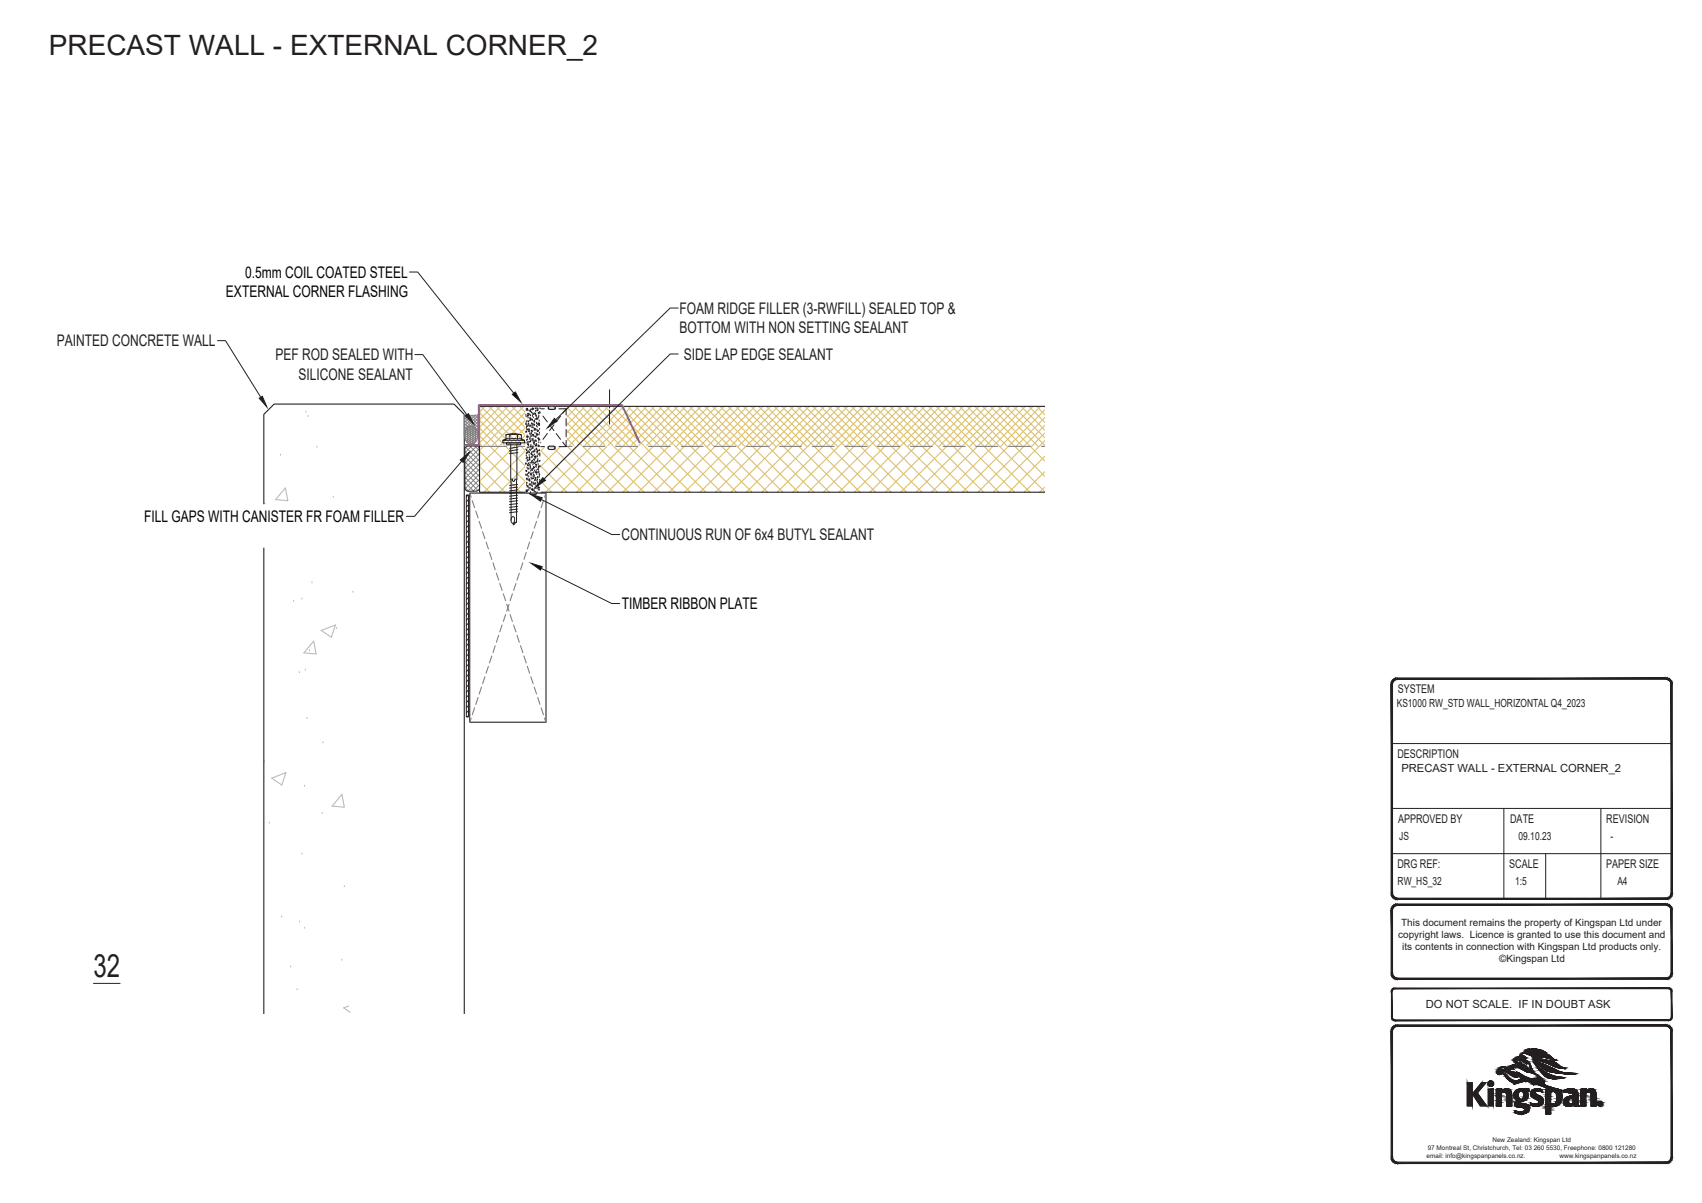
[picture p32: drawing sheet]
<svg xmlns="http://www.w3.org/2000/svg" width="297mm" height="210mm" viewBox="0 0 297 210" stroke-linecap="round" stroke-linejoin="round" font-family="sans-serif">
<defs><g id="words">
<text font-size="5.6" fill="#231f20" x="16.3" y="170.5">32</text>
<text font-size="4.9" fill="#231f20" x="8.5" y="9.5">PRECAST WALL - EXTERNAL CORNER_2</text>
<g font-size="2.8" fill="#040503">
<text x="39.4" y="51.9">EXTERNAL CORNER FLASHING</text>
<text x="42.8" y="48.5">0.5mm COIL COATED STEEL</text>
<text x="25.2" y="91.2">FILL GAPS WITH CANISTER FR FOAM FILLER</text>
<text x="108.5" y="106.4">TIMBER RIBBON PLATE</text>
</g>
<g font-size="2.8" fill="#231f20">
<text x="118.6" y="54.8">FOAM RIDGE FILLER (3-RWFILL) SEALED TOP &amp;</text>
<text x="118.6" y="58.1">BOTTOM WITH NON SETTING SEALANT</text>
<text x="9.9" y="60.5">PAINTED CONCRETE WALL</text>
<text x="48.1" y="62.9">PEF ROD SEALED WITH</text>
<text x="119.3" y="62.8">SIDE LAP EDGE SEALANT</text>
<text x="52.1" y="66.3">SILICONE SEALANT</text>
<text x="108.5" y="94.3">CONTINUOUS RUN OF 6x4 BUTYL SEALANT</text>
</g>
<g font-size="2.1" fill="#231f20">
<text x="243.9" y="121">SYSTEM</text>
<text x="243.9" y="132.3">DESCRIPTION</text>
<text x="244" y="143.6">APPROVED BY</text>
<text x="263.6" y="143.6">DATE</text>
<text x="280.3" y="143.6">REVISION</text>
<text x="243.9" y="151.5">DRG REF:</text>
<text x="263.4" y="151.5">SCALE</text>
<text x="280.3" y="151.5">PAPER SIZE</text>
</g>
<g font-size="2" fill="#231f20">
<text x="243.8" y="123.5">KS1000 RW_STD WALL_HORIZONTAL Q4_2023</text>
<text x="244.6" y="134.8">PRECAST WALL - EXTERNAL CORNER_2</text>
<text x="244.2" y="146.6">JS</text>
<text x="265" y="146.6">09.10.23</text>
<text x="281.1" y="146.6">-</text>
<text x="243.9" y="154.5">RW_HS_32</text>
<text x="264.4" y="154.5">1:5</text>
<text x="282.3" y="154.5">A4</text>
<text x="248.8" y="176">DO NOT SCALE. IF IN DOUBT ASK</text>
</g>
<g font-size="1.7" fill="#231f20">
<text x="244.5" y="161.7">This document remains the property of Kingspan Ltd under</text>
<text x="244" y="163.8">copyright laws. Licence is granted to use this document and</text>
<text x="244.7" y="165.8">its contents in connection with Kingspan Ltd products only.</text>
<text x="261.7" y="168">©Kingspan Ltd</text>
</g>
<g font-size="1.1" fill="#231f20">
<text x="249" y="202.1">email: info@kingspanpanels.co.nz.</text>
<text x="249.2" y="200.7">97 Montreal St, Christchurch, Tel: 03 260 5530, Freephone: 0800 121280</text>
<text x="260.5" y="199.4">New Zealand: Kingspan Ltd</text>
<text x="272.2" y="202.1">www.kingspanpanels.co.nz</text>
</g>
</g></defs>
<g fill="none" stroke="#808180" stroke-width=".17">
<path d="M81 72.4l1 .1 1.4-.1M81.1 76h.1M81.1 75.4v.1M81.1 75.7h.1M81.1 76.4h.1M81.1 79.7l2.6 2.6M81.1 78.8l2.6 2.5M81.2 75.4h.1M81.2 76.7h.1M81.2 75.4l.1 .1M81.2 75.7l.1 .2M81.2 76l.1 .2"/>
<path d="M81.2 76.4l.1 .1M81.2 76.7l.1 .2M81.2 72.5l2.2 2.1M81.3 75.1v.1M81.3 78.1l2.4 2.4M81.3 76.9h.2M81.3 76.5h.2M81.3 76.2h.2M81.3 75.9h.2M81.3 75.5h.2M81.3 75.2h.2M81.3 76.9h.1"/>
<path d="M81.3 76.5l-.1 .2M81.3 76.2l-.1 .2M81.3 75.9l-.1 .1M81.3 75.5l-.1 .2M81.3 75.2l-.1 .2M81.3 72.5l-.3 .3 1.8 1.8M81.4 74.9h.1M81.5 77.2h.1M81.5 74.9l.1 .1M81.5 75.2l.1 .2M81.5 75.5l.1 .2M81.5 75.9l.1 .1"/>
<path d="M81.5 76.2l.1 .2M81.5 76.5l.1 .2M81.5 76.9l.1 .1M81.5 77.2l.1 .1M81.6 74.7a1.06 1.06 0 0 1 1.1-.1 1.06 1.06 0 0 1 .6 1 1.42 1.42 0 0 1-1.3 1.9 1.77 1.77 0 0 1-.4-2.8zM81.6 74.7h.1M81.6 77h.2M81.6 76.7h.2M81.6 76.4h.2M81.6 76h.2M81.6 75.7h.2M81.6 75.4h.2"/>
<path d="M81.6 75h.2M81.6 74.7h.2M81.6 77l-.1 .2M81.6 76.7l-.1 .2M81.6 76.4l-.1 .1M81.6 76l-.1 .2M81.6 75.7l-.1 .2M81.6 75.4l-.1 .1M81.6 75l-.1 .2M81.6 74.7l-.1 .2M81.7 77.4h.1M81.8 74.7l.1 .2"/>
<path d="M81.8 75l.1 .2M81.8 75.4l.1 .1M81.8 75.7l.1 .2M81.8 76l.1 .2M81.8 76.4l.1 .1M81.8 76.7l.1 .2M81.8 77l.1 .2M81.8 77.4l.1 .1M81.8 72.5l-.8 .8 1.1 1.1M81.9 72.5l1.5 1.6M81.9 74.5v.1M81.9 77.2h.2"/>
<path d="M81.9 76.9h.2M81.9 76.5h.2M81.9 76.2h.2M81.9 77.2l-.1 .2M81.9 75.9h.2M81.9 75.5h.2M81.9 75.2h.2M81.9 74.9h.2M81.9 74.6h.2M81.9 76.9l-.1 .1M81.9 76.5l-.1 .2M81.9 76.2l-.1 .2"/>
<path d="M81.9 75.9l-.1 .1M81.9 75.5l-.1 .2M81.9 75.2l-.1 .2M81.9 74.9l-.1 .1M81.9 74.6l-.1 .1M82 77.5h.1M82 77.9l1.7 1.6M82.1 75.2l.1 .2M82.1 75.5l.1 .2M82.1 75.9l.1 .1M82.1 76.2l.1 .2M82.1 76.5l.1 .2"/>
<path d="M82.1 76.9l.1 .1M82.1 77.2l.1 .2M82.1 77.5v.1M82.1 74.6l.1 .1M82.1 74.9l.1 .1M82.2 74.4l-.1 .2M82.2 77.4h.2M82.2 77h.2M82.2 76.7h.2M82.2 76.4h.2M82.2 76h.2M82.2 77.4l-.1 .1"/>
<path d="M82.2 77l-.1 .2M82.2 76.7l-.1 .2M82.2 75.7h.2M82.2 75.4h.2M82.2 75h.2M82.2 74.7h.2M82.2 76.4l-.1 .1M82.2 76l-.1 .2M82.2 75.7l-.1 .2M82.2 75.4l-.1 .1M82.2 75l-.1 .2M82.2 74.7l-.1 .2"/>
<path d="M82.3 77.9l-1.2 1.1M82.3 72.5l-1.3 1.4 .7 .6M82.4 75.7l.1 .2M82.4 76l.1 .2M82.4 76.4l.1 .1M82.4 76.7l.1 .2M82.4 77l.1 .2M82.4 77.4l.1 .1M82.4 75l.1 .2M82.4 75.4l.1 .1M82.4 74.7l.1 .2M82.4 72.5l1 1.1"/>
<path d="M82.4 74.4l.1 .2M82.5 77.2h.2M82.5 76.9h.2M82.5 76.5h.2M82.5 76.2h.2M82.5 77.5h.1M82.5 77.2l-.1 .2M82.5 76.9l-.1 .1M82.5 76.5l-.1 .2M82.5 76.2l-.1 .2M82.5 75.9h.2M82.5 75.5h.2"/>
<path d="M82.5 75.2h.2M82.5 74.9h.2M82.5 74.6h.2M82.5 75.9l-.1 .1M82.5 75.5l-.1 .2M82.5 75.2l-.1 .2M82.5 74.9l-.1 .1M82.5 74.6l-.1 .1M82.7 76.2l.1 .2M82.7 76.5l.1 .2M82.7 76.9l.1 .1M82.7 77.2l.1 .2"/>
<path d="M82.7 75.5l.1 .2M82.7 75.9l.1 .1M82.7 74.6l.1 .1M82.7 74.9l.1 .1M82.7 75.2l.1 .2M82.7 74.6h.1M82.8 77h.2M82.8 76.7h.2M82.8 76.4h.2M82.8 77.4h.1M82.8 77.4h-.1M82.8 77l-.1 .2"/>
<path d="M82.8 76h.2M82.8 76.7l-.1 .2M82.8 76.4l-.1 .1M82.8 76l-.1 .2M82.8 75.7l-.1 .2M82.8 75.7h.2M82.8 75.4h.2M82.8 75h.2M82.8 75.4l-.1 .1M82.8 74.7h.1M82.8 75l-.1 .2M82.8 74.7l-.1 .2"/>
<path d="M82.9 77.9l.8 .7M82.9 72.5l.5 .5M82.9 72.5l-1.9 1.9 .4 .4M83 76.7v.2M83 77v.1M83 76v.2M83 76.4v.1M83 75v.2M83 75.4v.1M83 75.7v.2M83 74.8l.4 .4M83 76.5h.2"/>
<path d="M83 76.2h.2M83 76.9h.2M83 76.9v.1M83 76.5v.2M83 76.2v.2M83 75.9v.1M83 75.5v.2M83 75.2v.2M83 75.9h.2M83 75.5h.2M83 75.2h.2M83 74.9v.1"/>
<path d="M83.2 77.9l-2 2M83.2 76.5l.1 .1M83.2 75.5l.1 .2M83.2 75.9l.1 .1M83.2 76.2l.1 .2M83.3 75.4l-.1 .1M83.3 76.4h.1M83.3 76.4l-.1 .1M83.3 76l-.1 .2M83.3 76h.1M83.3 75.7l-.1 .2M83.3 75.7h.1"/>
<path d="M83.4 72.4v.1M83.4 75.7h.1M83.4 72.4v3.6a1.25 1.25 0 0 0-.4-1.3 1.25 1.25 0 0 0-1.4-.1l-.3 .4-.3 1v-3.6M83.4 75.8h.1M83.4 75.2l-.1 .1M83.4 74.7l-.2 .3M83.4 74.1l-.5 .6M83.4 73.6l-.8 .8M83.4 73.1l-1.3 1.3M83.4 72.5l-2.4 2.4 .2 .2M83.7 78.3l-2.5 2.5M83.7 79.2l-2.5 2.5"/>
<path d="M81.2 85.1l.6 .6M81.2 84.2l1.5 1.5M81.2 83.3l2.2 2.3M81.2 82.4l2.5 2.6M81.2 81.5l2.5 2.6M81.2 80.6l2.5 2.6M83.7 80.1l-2.5 2.5M83.7 82.8l-2.5 2.5M83.7 81l-2.5 2.5M83.7 81.9l-2.5 2.5M83.7 83.7l-2.1 2M83.7 84.6l-1.2 1.1"/>
</g>
<g fill="none" stroke="#dcc06c" stroke-width=".19">
<path d="M83.7 78.8l7.1 7.1M83.7 73.4l4.4 4.3M83.7 72l5.7 5.7M83.7 77.4l.5 .5M83.7 74.7l3.1 3.1M83.7 76.1l1.8 1.8M83.9 70.9l6.8 6.8M84.4 77.9l-.7 .7M84.6 70.9l-.9 1M85.3 70.9l6.6 6.7M85.5 77.9l8 8M86 70.9l-2.3 2.3"/>
<path d="M86.6 70.9l6.7 6.7M87.1 77.9l-3.4 3.4M87.4 70.9l-3.7 3.7M88 70.9l6.2 6.3M88.2 77.9l8 8M88.7 70.9l-5 5M89.3 70.9l4.9 4.9M89.8 77.9l-6.1 6.1M90 70.9l-6.3 6.4M90.7 70.9l3.5 3.5M90.9 77.9l8 8M91.4 70.9l-7 7"/>
<path d="M92 70.9l2.2 2.2M92.1 77.8l.2 .1M92.7 77.7l-8.2 8.2M92.7 70.9l-6.9 7M93.3 77.6l8.3 8.3M93.4 70.9l.8 .8M94.1 70.9l-6.9 6.9M94.2 73.5l-4.2 4.2M94.2 76.2l-1.4 1.4M94.2 74.9l-2.8 2.7M94.2 72.2l-5.6 5.5M94.2 77.5l-.4 .4"/>
<path d="M95.2 77.9l-8 8M96.3 77.9l8 8M97.9 77.9l-8 8M98.8 76.4l1.4 1.3M98.8 77.7h.1M98.8 72.4l5.4 5.3M98.8 73.7l4.1 4M98.8 75.1l2.7 2.6M99 71.1l6.6 6.6M99 77.9l8 8M99.2 71.1l-.4 .5M100.3 71.1l6.6 6.6"/>
<path d="M100.6 77.9l-8 8M100.6 71.1l-1.8 1.8M101.7 71.1l6.6 6.6M101.7 77.9l8 8M101.9 71.1l-3.1 3.2M103 71.1l6.6 6.6M103.2 77.9l-8 8M103.3 71.1l-4.5 4.5M104.4 71.1l6.6 6.6M104.4 77.9l8 8M104.6 71.1l-5.8 5.8M105.7 71.1l6.6 6.6"/>
<path d="M105.9 77.9l-8 8M106 71.1l-6.6 6.6M107.1 71.1l6.6 6.6M107.1 77.9l8 8M107.3 71.1l-6.6 6.6M108.4 71.1l6.6 6.6M108.6 77.9l-8 8M108.7 71.1l-6.6 6.6M109.7 71.1l6.8 6.8M109.8 77.9l8 8M110 71.1l-6.6 6.6M111.1 71.1l14.8 14.8"/>
<path d="M111.3 77.9l-8 8M111.4 71.1l-6.6 6.6M112.4 71.1l6.8 6.8M112.5 77.9l8 8M112.7 71.1l-6.6 6.6M113.8 71.1l14.8 14.8M114 77.9l-8 8M114.1 71.1l-6.6 6.6M115.1 71.1l6.8 6.8M115.2 77.9l8 8M115.4 71.1l-6.6 6.6M116.3 70.9l14.9 15"/>
<path d="M117 70.9l-6.9 6.8M117.6 70.9l7 7M118.3 70.9l-6.8 6.8M119 70.9l15 15M119.7 70.9l-6.8 6.8M120.3 70.9l7 7M121 70.9l-6.8 6.8M121.6 70.9l15 15M122.4 70.9l-6.9 6.8M123 70.9l7 7M123.7 70.9l-15 15M124.3 70.9l15 15"/>
<path d="M125.1 70.9l-7 7M125.7 70.9l7 7M126.4 70.9l-15 15M127 70.9l15 15M127.8 70.9l-7.1 7M128.4 70.9l7 7M129.1 70.9l-15 15M129.7 70.9l15 15M130.4 70.9l-6.9 7M131.1 70.9l7 7M131.8 70.9l-15 15M132.4 70.9l15 15"/>
<path d="M133.2 70.9l-7.1 7M133.8 70.9l7 7M134.5 70.9l-15 15M135.1 70.9l15 15M135.8 70.9l-7 7M136.5 70.9l7 7M137.2 70.9l-15 15M137.8 70.9l15 15M138.5 70.9l-7 7M139.2 70.9l6.9 7M139.9 70.9l-15 15M140.5 70.9l15 15"/>
<path d="M141.2 70.9l-7 7M141.8 70.9l7.1 7M142.6 70.9l-15 15M143.2 70.9l15 15M143.9 70.9l-7 7M144.5 70.9l7 7M145.3 70.9l-15 15M145.9 70.9l15 15M146.6 70.9l-7 7M147.2 70.9l7 7M148 70.9l-15 15M148.6 70.9l15 15"/>
<path d="M149.3 70.9l-7 7M149.9 70.9l7 7M150.7 70.9l-15.1 15M151.3 70.9l15 15M152 70.9l-7 7M152.6 70.9l7 7M153.3 70.9l-14.9 15M154 70.9l15 15M154.7 70.9l-7 7M155.3 70.9l7 7M156 70.9l-15 15M156.7 70.9l15 15"/>
<path d="M157.4 70.9l-7 7M158 70.9l7 7M158.7 70.9l-15 15M159.4 70.9l15 15M160.1 70.9l-7 7M160.7 70.9l7 7M161.4 70.9l-15 15M162.1 70.9l14.9 15M162.8 70.9l-7 7M163.4 70.9l7 7M164.1 70.9l-15 15M164.7 70.9l15.1 15"/>
<path d="M165.5 70.9l-7 7M166.1 70.9l7 7M166.8 70.9l-15 15M167.4 70.9l15 15M168.2 70.9l-7 7M168.8 70.9l7 7M169.5 70.9l-15 15M170.1 70.9l12.3 12.3M170.9 70.9l-7 7M171.5 70.9l7 7M172.2 70.9l-15 15M172.8 70.9l9.6 9.6"/>
<path d="M173.6 70.9l-7.1 7M174.2 70.9l7 7M174.9 70.9l-15 15M175.5 70.9l6.9 6.9M176.2 70.9l-6.9 7M176.9 70.9l5.5 5.5M177.6 70.9l-15 15M178.2 70.9l4.2 4.2M178.9 70.9l-7 7M179.6 70.9l2.8 2.8M180.3 70.9l-15 15M180.9 70.9l1.5 1.5"/>
<path d="M181.6 70.9l-7 7M182.2 70.9l.2 .1M182.4 79.6l-6.3 6.3M182.4 76.9l-9 9M182.4 74.2l-11.7 11.7M182.4 71.5l-14.4 14.4M182.4 75.6l-2.4 2.3M182.4 72.9l-5.1 5M83.7 81.5l4.5 4.4M83.7 84.2l1.7 1.7M182.4 85l-1 .9M182.4 82.3l-3.6 3.6"/>
</g>
<g fill="none" stroke="#231f20" stroke-width=".17">
<path d="M83.7 78.4l-.2-.4-.3-.2-1.5 .1-.5 .3v7M83.7 78.4v6.8l-.4 .5h-1.5M87.8 76.9v.4h3.7v-.4M88.3 75.9h.7M88.3 76.6l-.5 .3h3.7M88.3 75.9v.7M88.4 77.3h2.5l-.1 .3h-2.3zM89 76.6h1.3M89 75.9h1.3M89 75.9v.7h-.7M89.1 77.6l.1 13.5 .5 .5 .4-.5 .1-13.5M90.3 75.9h.7l-1.4-.2-1.3 .2"/>
<path d="M90.3 75.9v.7h.7M90.4 78l-1.4 .3M90.4 78.5l-1.5 .2M90.4 79l-1.5 .2M91 75.9v.7l.5 .3M106.4 68v2.5M106.4 70.8v.4M106.4 71.6v2.4M81.1 85.1l.2 .5 .5 .1M89.1 83.6h.3l.1 .2M89.2 90.8a.47 .47 0 0 1 .4-.6l.2 .3-.1 .7M89.8 83.8l-.2 .2-.2-.2"/>
<path d="M90.1 91.2h-.4l-.1 .4M90.2 83.6h-.3l-.1 .2M90.3 85l-1.4 .2M90.3 85.5l-1.4 .2M90.3 86l-1.4 .1M90.3 86.4l-1.4 .2M90.3 86.9l-1.4 .2M90.3 87.4l-1.4 .2M90.3 87.9l-1.4 .2M90.3 88.4l-1.4 .2M90.3 88.9l-1.4 .1M90.3 89.3l-1.4 .2"/>
<path d="M90.3 84.6l-1.4 .1M92.4 86h.1M92.5 85.9l.1-.1 .7-.1a.31 .31 0 0 1 .3 .3 .31 .31 0 0 1-.3 .3h-.6a.31 .31 0 0 1-.2-.4zM93.6 86h.1"/>
</g>
<g fill="none" stroke="#bababa" stroke-width=".19">
<path d="M48.9 79.3h.1M53.4 71.8h.1M53.8 72.5h.1M55.3 77.9h.1M46.2 87.8h.1M49.8 85.2l.4 2.2-2.1-.2zM54.9 89.7h.1M58.2 86.6h.1M62 90.4h.1M51.2 104.8h.1M52.2 117.2h.1M52.7 104.4h.1"/>
<path d="M53.3 116.8h.1M54 113.4h.1M54.4 101.6h.1M54.7 111.9l.5 2.2-2.2-.1zM56.1 110l2.5-.9-.8 2.1zM58.7 109.6h.1M61.6 103.2h.1M46.1 132.8h.1M47.4 135.8l2.5-.9-.7 2.1zM53.1 137.1h.1M53.6 125.2h.1M56.3 129.5h.1"/>
<path d="M59.7 138.7l.4 2.2-2.1-.2zM47 143.5h.1M49.2 159.9h.1M52.7 148.9h.1M56.2 141.8h.1M60.1 154.6h.1M50.7 168.6h.1M51.8 172.6h.1M52.3 160.7h.1M53.2 161.8h.1M59.7 167.4h.1M60.9 175.6l-.9 .3 1.1 .8"/>
</g>
<path d="M182.4 70.9h-98.7v15h98.7M46 177v-104.7l1.8-1.8h31.4l1.8 1.8v104.7" fill="none" stroke="#231f20" stroke-width=".19"/>
<path d="M92.4 86.1l.3 .2M92.5 85.9l.5 .4M92.6 85.7l.6 .6M92.9 85.7l.6 .6M93.2 85.7l.4 .5M93.4 85.8l.2 .1" fill="none" stroke="#dcdbda" stroke-width=".17"/>
<g fill="none" stroke="#808180" stroke-width=".19">
<path d="M83.7 77.9h4.7M90.3 77.9h3.8M96 77.9h3.8M101.7 77.9h3.9M107.5 77.9h3.8M113.2 77.9h3.8M118.9 77.9h3.8M124.6 77.9h3.8M130.3 77.9h3.8M136.1 77.9h3.8M141.8 77.9h3.8M147.5 77.9h3.8"/>
<path d="M153.2 77.9h3.8M158.9 77.9h3.8M164.6 77.9h3.8M170.3 77.9h3.8M176 77.9h3.9M181.8 77.9h.6"/>
</g>
<path d="M93.8 71.4v6.6" fill="none" stroke="#fff" stroke-width=".17"/>
<path d="M98.8 71.4l-5 6.6h5zM93.8 71.4h5l-5 6.6z" fill="#fff"/>
<path d="M93.8 71.4h5l-5 6.6zM98.8 71.4v6.6h-5zM91.8 85.9h2.4" fill="none" stroke="#fff" stroke-width=".17"/>
<g fill="none" stroke="#231f20" stroke-width=".17">
<path d="M93.8 71.4l.6 .7M93.8 76.9v1.1h1.2M93.8 73.1v1.2M93.8 75v1.2M94.4 77.2l-.6 .8M94.8 72.6l.7 1M95 71.4h-1.2v1M95.5 75.7l-.7 1M95.7 71.4h1.2M95.7 78h1.2M95.7 78.2h.1M95.7 71.2h.1"/>
<path d="M95.9 74.1l.8 1.1M96 77.9a.31 .31 0 0 0-.3 .3 .31 .31 0 0 0 .3 .3M96 77.9h.6M96 70.9a.31 .31 0 0 0-.3 .3 .31 .31 0 0 0 .3 .3M96 70.9h.6M96.5 77.9a.31 .31 0 0 1 .4 .3 .31 .31 0 0 1-.4 .3h-.5M96.6 70.9a.31 .31 0 0 1 .3 .3 .31 .31 0 0 1-.3 .3h-.6M96.7 74.1l-.8 1.1M96.9 78.2h.1M96.9 71.2h.1M97.1 75.7l.7 1M97.6 78h1.2"/>
<path d="M97.6 71.4h1.2v1M97.8 72.6l-.7 1M98.2 77.2l.6 .8M98.8 71.4l-.6 .7M98.8 73.1v1.2M98.8 75v1.2M98.8 76.9v1.1"/>
</g>
<path d="M95.7 78l.4 .5M95.7 78.3l.1 .1M95.7 71.2l.2 .3M95.8 71l.4 .5M95.8 77.9l.6 .6M95.9 70.9l.6 .6M96.1 77.9l.6 .5M96.2 70.9l.5 .6M96.3 77.9l.5 .4M96.4 70.9l.5 .4M96.6 77.9l.3 .2M96.7 70.9l.2 .2" fill="none" stroke="#dcdbda" stroke-width=".17"/>
<path d="M91.8 71.1l2.4 14.8v-14.8zM91.8 71.1l2.4 14.8h-2.4z" fill="#fff"/>
<path d="M91.8 71.1l2.4 14.8h-2.4zM91.8 71.1h2.4v14.8z" fill="none" stroke="#fff" stroke-width=".17"/>
<g fill="none" stroke="#231f20" stroke-width=".17">
<path d="M91.8 73.9h.1M91.8 75.3h.1M91.8 72.3h.1M91.8 77.2h.1M91.8 78.3h.1M91.8 72.6h.1M91.8 73.6h.1M91.8 79.4h.1M91.8 71.5h.1M91.8 79.9h.1M91.9 71.2h.1M91.9 74.6h.1"/>
<path d="M91.9 79h.1M91.9 74.3h.1M91.9 78.5h.1M91.9 76.7h.1M91.9 76.2h.1M91.9 75.2h.1M91.9 74.9h.1M91.9 79.7h.1M92 78.5h.1M92 74h.1M92 73.4h.1M92 75.9h.1"/>
<path d="M92 71.2h.1M92 71.3h.1M92 74.9h.1M92 78h.1M92 79.8h.1M92 71.4h.1M92.1 78.8h.1M92.1 71.3h.1M92.1 72.4h.1M92.1 76.2h.1M92.1 76.6h.1M92.1 74.3h.1"/>
<path d="M92.1 72.1h.1M92.1 77.5h.1M92.1 77.1h.1M92.1 76.1h.1M92.1 72.6h.1M92.1 78.9h.1M92.1 77.3h.1M92.1 71.5h.1M92.2 72.8h.1M92.2 74.8h.1M92.2 77.5h.1M92.2 73.5h.1"/>
<path d="M92.2 76.1h.1M92.2 73.9h.1M92.2 78h.1M92.2 72.1h.1M92.2 77.6h.1M92.2 72.4h.1M92.3 75.2h.1M92.3 73.9h.1M92.3 78.7h.1M92.3 77h.1M92.3 78.8h.1M92.3 74.2h.1"/>
<path d="M92.3 74.9h.1M92.3 79.8h.1M92.3 79.3h.1M92.4 72.2h.1M92.4 74.8h.1M92.4 71.6h.1M92.4 79.7h.1M92.4 78.9h.1M92.4 76.5h.1M92.4 78.4h.1M92.5 77h.1M92.5 75.5h.1"/>
<path d="M92.5 73.3h.1M92.5 75.1h.1M92.5 72.9h.1M92.5 75.7h.1M92.5 77.9h.1M92.5 79.8h.1M92.5 76.5h.1M92.5 74.3h.1M92.5 76.2h.1M92.5 72.3h.1M92.5 71.7h.1M92.6 77.8h.1"/>
<path d="M92.6 73h.1M92.6 72.9h.1M92.6 71.6h.1M92.6 76.9h.1M92.6 77h.1M92.6 72.4h.1M92.6 74.2h.1M92.6 78.4h.1M92.6 71.4h.1M92.6 73.2h.1M92.7 79.1h.1M92.7 73.1h.1"/>
<path d="M92.7 75.8h.1M92.7 77.6h.1M92.7 76h.1M92.7 77.9h.1M92.7 75.5h.1M92.7 78.3h.1M92.8 79.2h.1M92.8 73.8h.1M92.8 71.9h.1M92.8 75.1h.1M92.8 75.5h.1M92.8 78.9h.1"/>
<path d="M92.8 71.3h.1M92.8 79.7h.1M92.8 74.5h.1M92.8 77.9h.1M92.8 76.8h.1M92.8 74.1h.1M92.8 76h.1M92.9 76.5h.1M92.9 75.2h.1M92.9 75.1h.1M92.9 73.2h.1M92.9 79.6h.1"/>
<path d="M92.9 78.8h.1M92.9 73.9h.1M92.9 78.1h.1M92.9 71.4h.1M92.9 72.5h.1M92.9 79.3h.1M92.9 75.8h.1M93 71.2h.1M93 77.8h.1M93 74.5h.1M93 78.1h.1M93 72.1h.1"/>
<path d="M93 76.6h.1M93 72.2h.1M93 74.1h.1M93 76.5h.1M93 76.9h.1M93.1 79.4h.1M93.1 72.8h.1M93.1 73.9h.1M93.1 78.7h.1M93.1 77.2h.1M93.1 71.3h.1M93.1 75.8h.1"/>
<path d="M93.1 71.2h.1M93.1 75.9h.1M93.2 73.4h.1M93.2 78.7h.1M93.2 72.2h.1M93.2 77.9h.1M93.2 77.4h.1M93.2 77.1h.1M93.2 74.1h.1M93.2 76.1h.1M93.2 75h.1M93.2 78.6h.1"/>
<path d="M93.2 76.8h.1M93.3 74.7h.1M93.3 73.5h.1M93.3 77.2h.1M93.3 73.4h.1M93.3 74.8h.1M93.3 79.6h.1M93.3 79.2h.1M93.3 74h.1M93.3 72h.1M93.3 78.4h.1M93.3 78.7h.1"/>
<path d="M93.4 77.5h.1M93.4 75.5h.1M93.4 79.9h.1M93.4 74.8h.1M93.4 73.1h.1M93.4 74.9h.1M93.4 76.2h.1M93.4 71.2h.1M93.4 79.7h.1M93.4 71.7h.1M93.4 77.7h.1M93.4 79.6h.1"/>
<path d="M93.5 72.1h.1M93.5 76.1h.1M93.5 76.8h.1M93.5 79.8h.1M93.5 79.6h.1M93.5 72.3h.1M93.5 72.5h.1M93.6 76.2h.1M93.6 78.3h.1M93.6 71.2h.1M93.6 76.9h.1M93.6 77.5h.1"/>
<path d="M93.6 73h.1M93.6 75.6h.1M93.6 72.5h.1M93.6 77.4h.1M93.6 74.2h.1M93.6 75.8h.1M93.6 77.7h.1M93.6 78.2h.1M93.7 72.9h.1M93.7 73.7h.1M93.7 73.8h.1M93.7 71.6h.1"/>
<path d="M93.7 74.9h.1M93.7 78.4h.1M93.7 78.9h.1M93.7 78.7h.1M93.7 74.4h.1M93.7 71.1h.1M93.7 79.5h.1M93.8 75.1h.1M93.8 75.7h.1M93.8 79.6h.1M93.8 78.8h.1M93.8 71.5h.1"/>
<path d="M93.8 73.9h.1M93.8 75.8h.1M93.8 78.6h.1M93.9 73h.1M93.9 75.8h.1M93.9 71.5h.1M93.9 71.3h.1M93.9 76.4h.1M93.9 79.1h.1M93.9 77.8h.1M93.9 72.8h.1M93.9 77.6h.1"/>
<path d="M94 71.9h.1M94 76.4h.1M94 72h.1M94 73.9h.1M94 75.1h.1M94 77.7h.1M94 76.7h.1M94 73.8h.1M94 72.6h.1M94 74.1h.1M94 77.1h.1M94 78.6h.1"/>
<path d="M94 72.4h.1M94.1 77.8h.1M94.1 79.2h.1M94.1 75.7h.1M94.1 73.3h.1M94.1 76.5h.1M94.1 74.1h.1M94.1 79h.1M94.1 72h.1M94.1 75.4h.1M94.2 73.9h.1M94.2 74h.1"/>
<path d="M94.2 78.5h.1M94.2 74.8h.1M94.2 71.8h.1M94.2 76.6h.1M94.2 79.4h.1M94.2 71.2h.1M94.2 79.2h.1M81.4 86.4h.4v38.7h-.4zM81.7 86.4l-.3 .3M81.8 87.2l-.4 .4M81.8 88.1l-.4 .4M81.8 89l-.4 .4"/>
<path d="M81.8 89.9l-.4 .4M81.8 90.8l-.4 .4M81.8 91.7l-.4 .4M81.8 92.6l-.4 .4M81.8 93.5l-.4 .4M81.8 94.4l-.4 .4M81.8 95.3l-.4 .4M81.8 96.2l-.4 .4M81.8 97.1l-.4 .4M81.8 98l-.4 .4M81.8 98.9l-.4 .4M81.8 99.8l-.4 .4"/>
<path d="M91.8 80.8h.1M91.8 80.9h.1M91.8 82.7h.1M91.8 82.1h.1M91.8 82.8h.1M91.8 85.7h.1M91.8 85.5h.1M91.9 82.1h.1M91.9 83.5h.1M91.9 85.8h.1M91.9 84.6h.1M91.9 85.5h.1"/>
<path d="M91.9 84.2h.1M91.9 80.8h.1M92 82.8h.1M92 83.4h.1M92 83.6h.1M92 85.5h.1M92 81.5h.1M92 80.4h.1M92 84.9h.1M92 80.2h.1M92.1 82.7h.1M92.1 85.6h.1"/>
<path d="M92.1 81.1h.1M92.1 85.5h.1M92.1 84.7h.1M92.1 82.9h.1M92.2 84.8h.1M92.2 81.7h.1M92.2 83.6h.1M92.2 81.2h.1M92.2 80.2h.1M92.2 82.4h.1M92.2 80.8h.1M92.3 82.4h.1"/>
<path d="M92.3 85.4h.1M92.3 85h.1M92.3 83.1h.1M92.3 81.7h.1M92.3 83.7h.1M92.4 83.7h.1M92.4 84.5h.1M92.4 83.8h.1M92.4 81h.1M92.4 80.1h.1M92.4 80h.1M92.5 83.5h.1"/>
<path d="M92.5 80.2h.1M92.5 83.8h.1M92.5 85h.1M92.5 80.7h.1M92.5 85.2h.1M92.5 81.4h.1M92.5 82.6h.1M92.5 81.1h.1M92.6 84.4h.1M92.6 81.4h.1M92.6 85.8h.1M92.6 81.6h.1"/>
<path d="M92.6 82.1h.1M92.6 82.7h.1M92.7 84.6h.1M92.7 83.2h.1M92.7 82.7h.1M92.7 82.8h.1M92.7 80.7h.1M92.7 82.5h.1M92.7 81.9h.1M92.8 85.3h.1M92.8 80.6h.1M92.8 84h.1"/>
<path d="M92.8 83.4h.1M92.8 80.4h.1M92.8 84.4h.1M92.8 84.7h.1M92.8 84.1h.1M92.9 85.3h.1M92.9 81.7h.1M92.9 82h.1M92.9 84.8h.1M92.9 80.6h.1M92.9 85.4h.1M92.9 83.4h.1"/>
<path d="M92.9 80.3h.1M93 81.8h.1M93 85.5h.1M93 82.5h.1M93 81h.1M93 83h.1M93 85.4h.1M93 84.1h.1M93.1 82.8h.1M93.1 81.7h.1M93.1 81.5h.1M93.1 83.4h.1"/>
<path d="M93.1 81.4h.1M93.1 84.3h.1M93.1 80.1h.1M93.2 82.3h.1M93.2 80.7h.1M93.2 85.5h.1M93.2 80.6h.1M93.2 84.4h.1M93.2 83h.1M93.2 80.8h.1M93.2 85.2h.1M93.2 82.9h.1"/>
<path d="M93.3 85.7h.1M93.3 81.5h.1M93.3 83.7h.1M93.3 82h.1M93.3 80.2h.1M93.3 84.3h.1M93.4 84.4h.1M93.4 85h.1M93.4 83.3h.1M93.4 83.7h.1M93.4 85.1h.1M93.4 82.3h.1"/>
<path d="M93.4 80.6h.1M93.5 83.4h.1M93.5 82.4h.1M93.5 84.2h.1M93.5 81h.1M93.5 85.8h.1M93.5 81.3h.1M93.5 84.6h.1M93.6 81h.1M93.6 81.4h.1M93.6 83.7h.1M93.6 82h.1"/>
<path d="M93.7 82.3h.1M93.7 82.7h.1M93.7 80.5h.1M93.7 85.1h.1M93.7 83.3h.1M93.7 82.4h.1M93.7 85.9h.1M93.8 84.2h.1M93.8 84.5h.1M93.8 84h.1M93.8 83.7h.1M93.8 83.2h.1"/>
<path d="M93.8 81.8h.1M93.9 80h.1M93.9 80.2h.1M93.9 80.4h.1M93.9 83.2h.1M93.9 84.7h.1M93.9 85.1h.1M93.9 84.9h.1M93.9 80.9h.1M93.9 84.6h.1M93.9 85.4h.1M94 81.3h.1"/>
<path d="M94 82.3h.1M94 85h.1M94 81.6h.1M94 81.9h.1M94 81.4h.1M94.1 83.2h.1M94.1 82.3h.1M94.1 82.7h.1M94.1 85.4h.1M94.1 83h.1M94.1 80.4h.1M94.1 84h.1"/>
<path d="M94.2 85h.1M94.2 83.9h.1M94.2 82.7h.1M94.2 83.7h.1M94.2 81.3h.1M94.2 80.3h.1M81.8 100.7l-.4 .4M81.8 101.6l-.4 .4M81.8 102.5l-.4 .4M81.8 103.4l-.4 .4M81.8 104.3l-.4 .4M81.8 105.2l-.4 .4"/>
<path d="M81.8 106.1l-.4 .4M81.8 107l-.4 .4M81.8 107.9l-.4 .4M81.8 108.8l-.4 .4M81.8 109.7l-.4 .4M81.8 110.5l-.4 .5M81.8 111.5l-.4 .4M81.8 112.3l-.4 .5M81.8 113.3l-.4 .4M81.8 114.1l-.4 .4M81.8 115.1l-.4 .3M81.8 115.9l-.4 .4"/>
<path d="M81.8 116.8l-.4 .4M81.8 117.7l-.4 .4M81.8 118.6l-.4 .4M81.8 119.5l-.4 .4M81.8 124.9l-.2 .2M81.8 120.4l-.4 .4M81.8 121.3l-.4 .4M81.8 122.2l-.4 .4M81.8 123.1l-.4 .4M81.8 124l-.4 .4"/>
</g>
<path d="M111.6 77.2l-3-6.5h-25v7h-2.4" fill="none" stroke="#b9519f" stroke-width=".36"/>
<path d="M82 86.1h13.3v40h-13.3z" fill="none" stroke="#231f20" stroke-width=".19"/>
<g fill="none" stroke="#808180" stroke-width=".19">
<path d="M82 86.1l.2 .7M82.4 87.4l.4 1.2M83 89.2l.4 1.2M83.6 91l.4 1.2M84.2 92.8l.4 1.2M84.8 94.6l.4 1.2M85.4 96.4l.4 1.2M86 98.2l.4 1.2M91.2 98.2l-.4 1.2M91.8 96.4l-.4 1.2M92.4 94.6l-.4 1.2M93 92.8l-.4 1.2"/>
<path d="M93.6 91l-.4 1.2M94.2 89.2l-.3 1.2M94.8 87.4l-.4 1.2M95.3 86.1l-.3 .7M84 119.9l-.4 1.2M84.6 118.1l-.4 1.2M85.2 116.3l-.4 1.2M85.8 114.5l-.4 1.2M86.4 112.7l-.4 1.2M86.6 100.1l.4 1.2M87 110.9l-.4 1.2M87.2 101.9l.4 1.2"/>
<path d="M87.6 109.1l-.4 1.2M87.8 103.7l.4 1.2M88.2 107.3l-.4 1.2M88.4 105.5l.4 1.2M88.8 105.5l-.4 1.2M89 107.3l.4 1.2M89.4 103.7l-.4 1.2M89.6 109.1l.4 1.2M90 101.9l-.4 1.2M90.2 110.9l.4 1.2M90.6 100.1l-.4 1.2M90.8 112.7l.4 1.2"/>
<path d="M91.4 114.5l.4 1.2M92 116.3l.4 1.2M92.6 118.1l.4 1.2M93.2 119.9l.4 1.2M82.2 125.4l-.2 .7M82.8 123.5l-.4 1.2M83.4 121.7l-.4 1.3M93.9 121.7l.3 1.3M94.4 123.5l.4 1.2M95 125.4l.3 .7"/>
</g>
<path d="M24.3 88.1v7.4l53.2-7.4zM24.3 95.5l53.2-7.4v7.4z" fill="#fff"/>
<path d="M24.3 88.1h53.2l-53.2 7.4zM24.3 95.5l53.2-7.4v7.4z" fill="none" stroke="#fff" stroke-width=".17"/>
<path d="M80.3 80.3l1.6-1.3-1.1 1.7z" fill="#231f20"/>
<path d="M80.3 80.3l1.6-1.3-1.1 1.7zM80.6 80.5l-8.3 9.6h-1.4" fill="none" stroke="#231f20" stroke-width=".17"/>
<path d="M81.2 72.6l.5-.4 1 1.8z" fill="#231f20"/>
<path d="M72.4 61.9h1.4l7.7 10.5M81.2 72.6l.5-.4 1 1.8z" fill="none" stroke="#231f20" stroke-width=".17"/>
<path d="M92.7 86.3l1.9 .6-.3 .6z" fill="#231f20"/>
<path d="M92.7 86.3l1.9 .6-.3 .6zM94.5 87.2l12.3 6.1h1.4" fill="none" stroke="#231f20" stroke-width=".17"/>
<path d="M45.2 69.5l.6-.3 .8 1.8z" fill="#231f20"/>
<path d="M38 59.5h1.4l6.1 9.8M45.2 69.5l.6-.3 .8 1.8zM16.3 171.6h4.7" fill="none" stroke="#231f20" stroke-width=".17"/>
<path d="M94.7 83.4l.5 .4-1.7 1.2z" fill="#231f20"/>
<path d="M118.4 61.8h-1.4l-22 21.8M94.7 83.4l.5 .4-1.7 1.2z" fill="none" stroke="#231f20" stroke-width=".17"/>
<path d="M96.8 73l.4 .5-1.6 1.2z" fill="#231f20"/>
<path d="M118.4 53.8h-1.4l-20 19.5M96.8 73l.4 .5-1.6 1.2z" fill="none" stroke="#231f20" stroke-width=".17"/>
<path d="M32.3 45.5v7.4l39.8-7.4zM32.3 52.9l39.8-7.4v7.4z" fill="#fff"/>
<path d="M32.3 45.5h39.8l-39.8 7.4zM32.3 52.9l39.8-7.4v7.4z" fill="none" stroke="#fff" stroke-width=".17"/>
<path d="M89.4 68.8l.5-.4 1 1.8z" fill="#040503"/>
<path d="M71.5 47.5h1.4l16.8 21.1M89.4 68.8l.5-.4 1 1.8z" fill="none" stroke="#231f20" stroke-width=".17"/>
<path d="M92.7 98.3l1.9 .6-.3 .6z" fill="#040503"/>
<path d="M92.7 98.3l1.9 .6-.3 .6zM94.5 99.2l12.3 6.1h1.4M262.5 141.1v15.8" fill="none" stroke="#231f20" stroke-width=".17"/>
<path d="M290.8 156.8l.2 .2h-.2zM290.8 156.8l.2 .2v-.3zM291 156.7l.3 .2-.3 .1zM291 156.7l.3 .2-.1-.3zM291.2 156.6l.3 .1-.2 .2zM291.2 156.6l.3 .1-.1-.2zM291.4 156.5h.3l-.2 .2zM291.5 156.3l-.1 .2h.3zM291.5 156.3l.3-.1-.1 .3zM291.6 156.1l-.1 .2 .3-.1zM291.6 156.1l.3-.2-.1 .3zM291.6 155.9v.2l.3-.2z" fill="#231f20"/>
<path d="M290.8 156.8l.2 .2h-.2zM290.8 156.8l.2-.1v.3zM291 156.7l.3 .2-.3 .1zM291 156.7l.2-.1 .1 .3zM291.2 156.6l.3 .1-.2 .2zM291.2 156.6l.2-.1 .1 .2zM291.4 156.5h.3l-.2 .2zM291.5 156.3l.3-.1-.1 .3zM291.5 156.3l.2 .2h-.3zM291.6 156.1l.3-.2-.1 .3zM291.6 156.1l.2 .1-.3 .1zM291.6 155.9h.3l-.3 .2z" fill="none" stroke="#231f20" stroke-width=".17"/>
<path d="M291.6 119.4v36.5h.3zM291.6 119.4h.3v36.5z" fill="#231f20"/>
<path d="M291.6 119.4h.3v36.5zM291.6 119.4l.3 36.5h-.3z" fill="none" stroke="#231f20" stroke-width=".17"/>
<path d="M291.8 119.1l.1 .3h-.3zM291.6 119.2v.2l.2-.3zM291.7 118.9l.1 .2-.2 .1zM291.5 119l.1 .2 .1-.3zM291.5 118.7l.2 .2-.2 .1zM291.4 118.8l.1 .2v-.3zM291.3 118.5l.2 .2-.1 .1zM291.3 118.5l-.1 .2 .2 .1zM291 118.4l.3 .1-.1 .2zM291 118.4v.2l.2 .1zM290.8 118.3l.2 .1v.2zM290.8 118.3v.3h.2z" fill="#231f20"/>
<path d="M290.8 118.3l.2 .1v.2zM290.8 118.3l.2 .3h-.2zM291 118.4l.3 .1-.1 .2zM291 118.4l.2 .3-.2-.1zM291.3 118.5l.2 .2-.1 .1zM291.3 118.5l.1 .3-.2-.1zM291.4 118.8l.1-.1v.3zM291.5 119l.2-.1-.1 .3zM291.5 118.7l.2 .2-.2 .1zM291.6 119.2l.2-.1-.2 .3zM291.7 118.9l.1 .2-.2 .1zM291.8 119.1l.1 .3h-.3z" fill="none" stroke="#231f20" stroke-width=".17"/>
<path d="M243.9 118.6h46.9v-.3zM243.9 118.3h46.9l-46.9 .3z" fill="#231f20"/>
<path d="M243.9 118.6l46.9-.3v.3zM243.9 118.3h46.9l-46.9 .3z" fill="none" stroke="#231f20" stroke-width=".17"/>
<path d="M243.6 118.4l.3-.1v.3zM243.6 118.4l.1 .2h.2zM243.3 118.5l.3-.1 .1 .2zM243.3 118.5l.2 .2 .2-.1zM243.1 118.7l.2-.2 .2 .2zM243.1 118.7l.2 .1 .2-.1zM243.1 118.7l.2 .1-.4 .1zM242.9 118.9l.2 .1 .2-.2zM242.9 118.9l.2 .1-.3 .1zM242.8 119.1l.3 .1v-.2zM242.8 119.1l.3 .1-.3 .2zM242.8 119.4h.2l.1-.2z" fill="#231f20"/>
<path d="M242.8 119.4l.3-.2-.1 .2zM242.8 119.1l.3-.1v.2zM242.8 119.1l.3 .1-.3 .2zM242.9 118.9l.2 .1-.3 .1zM242.9 118.9l.4-.1-.2 .2zM243.1 118.7l.2 .1-.4 .1zM243.1 118.7h.4l-.2 .1zM243.1 118.7l.2-.2 .2 .2zM243.3 118.5l.4 .1-.2 .1zM243.3 118.5l.3-.1 .1 .2zM243.6 118.4l.3-.1v.3zM243.6 118.4l.3 .2h-.2z" fill="none" stroke="#231f20" stroke-width=".17"/>
<path d="M242.8 119.4l.2 36.5v-36.5zM242.8 119.4l.2 36.5h-.2z" fill="#231f20"/>
<path d="M242.8 119.4h.2v36.5zM242.8 119.4l.2 36.5h-.2z" fill="none" stroke="#231f20" stroke-width=".17"/>
<path d="M242.8 155.9h.2l-.2 .3zM243 155.9l-.2 .3 .3-.1zM242.8 156.2l.3-.1-.2 .4zM243.1 156.1l-.2 .4 .2-.2zM242.9 156.5l.2-.2v.4zM243.1 156.3v.4l.2-.2zM243.1 156.7l.2-.2v.4zM243.3 156.5v.4l.2-.3zM243.5 156.6l.1 .4-.3-.1zM243.5 156.6l.1 .4 .1-.3zM243.7 156.7l.2 .3h-.3zM243.7 156.7l.2 .3v-.2z" fill="#231f20"/>
<path d="M242.8 155.9h.2l-.2 .3zM242.8 156.2l.3-.1-.2 .4zM242.9 156.5l.2-.2v.4zM243 155.9l.1 .2-.3 .1zM243.1 156.1v.2l-.2 .2zM243.1 156.7l.2-.2v.4zM243.1 156.3l.2 .2-.2 .2zM243.3 156.5l.2 .1-.2 .3zM243.5 156.6l.2 .1-.1 .3zM243.5 156.6l.1 .4-.3-.1zM243.7 156.7l.2 .1v.2zM243.7 156.7l.2 .3h-.3z" fill="none" stroke="#231f20" stroke-width=".17"/>
<path d="M243.9 156.8v.2l46.9-.2zM243.9 157l46.9-.2v.2z" fill="#231f20"/>
<path d="M242.9 129.8h48.8M242.9 149h48.8M242.9 141.1h48.8M243.8 157.9l2 .1M243.9 156.8h46.9l-46.9 .2zM243.9 157l46.9-.2v.2zM269.8 149v7.9M279.4 141.1v15.8" fill="none" stroke="#231f20" stroke-width=".17"/>
<path d="M290.8 202.8l.2 .3h-.2zM290.8 202.8l.2 .3v-.3zM291 202.8l.3 .1-.3 .2zM291 202.8l.3 .1-.1-.2zM291.2 202.7l.3 .1-.2 .1zM291.2 202.7l.3 .1-.1-.2zM291.4 202.6l.3-.1-.2 .3zM291.5 202.4l-.1 .2 .3-.1zM291.5 202.4l.3-.1-.1 .2zM291.6 202.2l-.1 .2 .3-.1zM291.6 202.2l.3-.2-.1 .3zM291.6 202v.2l.3-.2z" fill="#231f20"/>
<path d="M290.8 202.8l.2 .3h-.2zM290.8 202.8h.2v.3zM291 202.8l.3 .1-.3 .2zM291 202.8l.2-.1 .1 .2zM291.2 202.7l.3 .1-.2 .1zM291.2 202.7l.2-.1 .1 .2zM291.4 202.6l.3-.1-.2 .3zM291.5 202.4l.3-.1-.1 .2zM291.5 202.4l.2 .1-.3 .1zM291.6 202.2l.3-.2-.1 .3zM291.6 202.2l.2 .1-.3 .1zM291.6 202h.3l-.3 .2z" fill="none" stroke="#231f20" stroke-width=".17"/>
<path d="M291.6 180v22h.3zM291.6 180h.3v22z" fill="#231f20"/>
<path d="M291.6 180h.3v22zM291.6 180l.3 22h-.3z" fill="none" stroke="#231f20" stroke-width=".17"/>
<path d="M291.8 179.7l.1 .3h-.3zM291.6 179.8v.2l.2-.3zM291.7 179.4l.1 .3-.2 .1zM291.5 179.6l.1 .2 .1-.4zM291.5 179.2l.2 .2-.2 .2zM291.5 179.2l-.1 .2 .1 .2zM291.3 179l.2 .2-.1 .2zM291.3 179l-.1 .2 .2 .2zM291 178.9l.3 .1-.1 .2zM291 178.9v.3h.2zM290.8 178.9h.2v.3zM290.8 178.9v.2l.2 .1z" fill="#231f20"/>
<path d="M290.8 178.9h.2v.3zM290.8 178.9l.2 .3-.2-.1zM291 178.9l.3 .1-.1 .2zM291 178.9l.2 .3h-.2zM291.3 179l.2 .2-.1 .2zM291.3 179l.1 .4-.2-.2zM291.5 179.6l.2-.2-.1 .4zM291.5 179.2l.2 .2-.2 .2zM291.5 179.2v.4l-.1-.2zM291.6 179.8l.2-.1-.2 .3zM291.7 179.4l.1 .3-.2 .1zM291.8 179.7l.1 .3h-.3z" fill="none" stroke="#231f20" stroke-width=".17"/>
<path d="M243.9 179.1h46.9v-.2zM243.9 178.9h46.9l-46.9 .2z" fill="#231f20"/>
<path d="M243.9 179.1l46.9-.2v.2zM243.9 178.9h46.9l-46.9 .2z" fill="none" stroke="#231f20" stroke-width=".17"/>
<path d="M243.6 178.9h.3v.2zM243.6 178.9l.1 .3 .2-.1zM243.3 179l.3-.1 .1 .3zM243.3 179l.2 .2h.2zM243.1 179.2l.2-.2 .2 .2zM243.1 179.2l.2 .2 .2-.2zM243.1 179.2l.2 .2h-.4zM242.9 179.4l.2 .2 .2-.2zM242.9 179.4l.2 .2-.3 .1zM242.8 179.7l.3 .1v-.2zM242.8 179.7l.3 .1-.3 .2zM242.8 180h.2l.1-.2z" fill="#231f20"/>
<path d="M242.8 180l.3-.2-.1 .2zM242.8 179.7l.3-.1v.2zM242.8 179.7l.3 .1-.3 .2zM242.9 179.4l.2 .2-.3 .1zM242.9 179.4h.4l-.2 .2zM243.1 179.2l.2 .2h-.4zM243.1 179.2h.4l-.2 .2zM243.1 179.2l.2-.2 .2 .2zM243.3 179l.4 .2h-.2zM243.3 179l.3-.1 .1 .3zM243.6 178.9h.3v.2zM243.6 178.9l.3 .2-.2 .1z" fill="none" stroke="#231f20" stroke-width=".17"/>
<path d="M242.8 180l.2 22v-22zM242.8 180l.2 22h-.2z" fill="#231f20"/>
<path d="M242.8 180h.2v22zM242.8 180l.2 22h-.2z" fill="none" stroke="#231f20" stroke-width=".17"/>
<path d="M242.8 202h.2l-.2 .3zM243 202l-.2 .3 .3-.1zM242.8 202.3l.3-.1-.2 .3zM243.1 202.2l-.2 .3 .2-.1zM242.9 202.5l.2-.1v.4zM243.1 202.4v.4l.2-.2zM243.3 202.6v.3l-.2-.1zM243.3 202.6v.3l.2-.2zM243.5 202.7l.1 .4-.3-.2zM243.5 202.7l.1 .4 .1-.3zM243.7 202.8l.2 .3h-.3zM243.7 202.8l.2 .3v-.3z" fill="#231f20"/>
<path d="M242.8 202h.2l-.2 .3zM242.8 202.3l.3-.1-.2 .3zM242.9 202.5l.2-.1v.4zM243 202l.1 .2-.3 .1zM243.1 202.2v.2l-.2 .1zM243.1 202.4l.2 .2-.2 .2zM243.3 202.6l.2 .1-.2 .2zM243.3 202.6v.3l-.2-.1zM243.5 202.7l.2 .1-.1 .3zM243.5 202.7l.1 .4-.3-.2zM243.7 202.8h.2v.3zM243.7 202.8l.2 .3h-.3z" fill="none" stroke="#231f20" stroke-width=".17"/>
<path d="M243.9 202.8v.3l46.9-.3zM243.9 203.1l46.9-.3v.3z" fill="#231f20"/>
<path d="M243.9 202.8h46.9l-46.9 .3zM243.9 203.1l46.9-.3v.3z" fill="none" stroke="#231f20" stroke-width=".17"/>
<path d="M291.2 178l.2 .1-.2 .1zM291.2 178l.2 .1v-.1zM291.4 178h.2l-.2 .1zM291.4 178h.2l-.1-.1zM291.5 177.9l.3-.1-.2 .2zM291.6 177.7l-.1 .2 .3-.1zM291.8 177.5v.3l-.2-.1zM291.7 177.5l-.1 .2 .2-.2z" fill="#231f20"/>
<path d="M291.2 178l.2 .1-.2 .1zM291.2 178h.2v.1zM291.4 178h.2l-.2 .1zM291.4 178l.1-.1 .1 .1zM291.5 177.9l.3-.1-.2 .2zM291.6 177.7l.2 .1-.3 .1zM291.7 177.5h.1l-.2 .2zM291.8 177.5v.3l-.2-.1z" fill="none" stroke="#231f20" stroke-width=".17"/>
<path d="M291.7 173.1v4.4h.1zM291.7 173.1h.1v4.4z" fill="#231f20"/>
<path d="M291.7 173.1h.1v4.4zM291.7 173.1l.1 4.4h-.1z" fill="none" stroke="#231f20" stroke-width=".17"/>
<path d="M291.8 172.8v.3h-.1zM291.6 172.9l.1 .2 .1-.3zM291.6 172.6l.2 .2-.2 .1zM291.6 172.6l-.1 .1 .1 .2zM291.4 172.5l.2 .1-.1 .1zM291.4 172.5v.1l.1 .1zM291.2 172.5h.2v.1zM291.2 172.5v.1h.2z" fill="#231f20"/>
<path d="M291.2 172.5h.2v.1zM291.2 172.5l.2 .1h-.2zM291.4 172.5l.1 .2-.1-.1zM291.4 172.5l.2 .1-.1 .1zM291.6 172.6l.2 .2-.2 .1zM291.6 172.6v.3l-.1-.2zM291.6 172.9l.2-.1-.1 .3zM291.8 172.8v.3h-.1z" fill="none" stroke="#231f20" stroke-width=".17"/>
<path d="M243.5 172.6h47.7v-.1zM243.5 172.5h47.7l-47.7 .1z" fill="#231f20"/>
<path d="M243.5 172.6l47.7-.1v.1zM243.5 172.5h47.7l-47.7 .1z" fill="none" stroke="#231f20" stroke-width=".17"/>
<path d="M243.2 172.5h.3v.1zM243.2 172.5l.1 .1h.2zM243 172.6l.2-.1 .1 .1zM243 172.6l.1 .1 .2-.1zM243 172.6l.1 .1-.2 .1zM242.9 172.8l.1 .1 .1-.2zM242.9 172.8l.1 .1-.2 .2zM243 172.9l-.2 .2h.2z" fill="#231f20"/>
<path d="M242.9 172.8l.2-.1-.1 .2zM242.9 172.8l.1 .1-.2 .2zM243 172.9v.2h-.2zM243 172.6h.3l-.2 .1zM243 172.6l.2-.1 .1 .1zM243 172.6l.1 .1-.2 .1zM243.2 172.5h.3v.1zM243.2 172.5l.3 .1h-.2z" fill="none" stroke="#231f20" stroke-width=".17"/>
<path d="M242.8 173.1l.2 4.4v-4.4zM242.8 173.1l.2 4.4h-.2z" fill="#231f20"/>
<path d="M242.8 173.1l.2 4.4h-.2zM242.8 173.1h.2v4.4z" fill="none" stroke="#231f20" stroke-width=".17"/>
<path d="M242.8 177.5h.2l-.1 .3zM243 177.5l-.1 .3 .1-.1zM242.9 177.8l.1-.1v.3zM243 177.7v.3l.1-.1zM243.1 177.9l.1 .2-.2-.1zM243.1 177.9l.1 .2 .1-.1zM243.3 178l.2 .2-.3-.1zM243.3 178l.2 .2v-.2z" fill="#231f20"/>
<path d="M242.8 177.5h.2l-.1 .3zM242.9 177.8l.1-.1v.3zM243 177.5v.2l-.1 .1zM243 177.7l.1 .2-.1 .1zM243.1 177.9l.2 .1-.1 .1zM243.1 177.9l.1 .2-.2-.1zM243.3 178h.2v.2zM243.3 178l.2 .2-.3-.1z" fill="none" stroke="#231f20" stroke-width=".17"/>
<path d="M243.5 178v.2l47.7-.2zM243.5 178.2l47.7-.2v.2z" fill="#231f20"/>
<path d="M243.5 178h47.7l-47.7 .2zM243.5 178.2l47.7-.2v.2z" fill="none" stroke="#231f20" stroke-width=".17"/>
<path d="M290.8 170.7l.2 .2h-.2zM290.8 170.7l.2 .2v-.2zM291 170.7l.3 .1-.3 .1zM291 170.7l.3 .1-.1-.2zM291.2 170.6h.3l-.2 .2zM291.2 170.6h.3l-.1-.1zM291.4 170.5l.3-.1-.2 .2zM291.5 170.3l-.1 .2 .3-.1zM291.5 170.3l.3-.2-.1 .3zM291.6 170.1l-.1 .2 .3-.2zM291.6 170.1l.3-.2-.1 .2zM291.6 169.9v.2l.3-.2z" fill="#231f20"/>
<path d="M290.8 170.7l.2 .2h-.2zM290.8 170.7h.2v.2zM291 170.7l.3 .1-.3 .1zM291 170.7l.2-.1 .1 .2zM291.2 170.6h.3l-.2 .2zM291.2 170.6l.2-.1 .1 .1zM291.4 170.5l.3-.1-.2 .2zM291.5 170.3l.3-.2-.1 .3zM291.5 170.3l.2 .1-.3 .1zM291.6 170.1l.3-.2-.1 .2zM291.6 170.1h.2l-.3 .2zM291.6 169.9h.3l-.3 .2z" fill="none" stroke="#231f20" stroke-width=".17"/>
<path d="M291.6 158.9v11h.3zM291.6 158.9h.3v11z" fill="#231f20"/>
<path d="M291.6 158.9h.3v11zM291.6 158.9l.3 11h-.3z" fill="none" stroke="#231f20" stroke-width=".17"/>
<path d="M291.8 158.6l.1 .3h-.3zM291.6 158.7v.2l.2-.3zM291.7 158.3l.1 .3-.2 .1zM291.5 158.4l.1 .3 .1-.4zM291.5 158.1l.2 .2-.2 .1zM291.5 158.1l-.1 .2 .1 .1zM291.3 157.9l.2 .2-.1 .2zM291.3 157.9l-.1 .2 .2 .2zM291 157.8l.3 .1-.1 .2zM291 157.8v.3h.2zM290.8 157.8h.2v.3zM290.8 157.8v.2l.2 .1z" fill="#231f20"/>
<path d="M290.8 157.8h.2v.3zM290.8 157.8l.2 .3-.2-.1zM291 157.8l.3 .1-.1 .2zM291 157.8l.2 .3h-.2zM291.3 157.9l.2 .2-.1 .2zM291.3 157.9l.1 .4-.2-.2zM291.5 158.4l.2-.1-.1 .4zM291.5 158.1l.2 .2-.2 .1zM291.5 158.1v.3l-.1-.1zM291.6 158.7l.2-.1-.2 .3zM291.7 158.3l.1 .3-.2 .1zM291.8 158.6l.1 .3h-.3z" fill="none" stroke="#231f20" stroke-width=".17"/>
<path d="M243.9 158h46.9v-.2zM243.9 157.8h46.9l-46.9 .2z" fill="#231f20"/>
<path d="M243.9 158l46.9-.2v.2zM243.9 157.8h46.9l-46.9 .2z" fill="none" stroke="#231f20" stroke-width=".17"/>
<path d="M243.6 157.8h.3v.2zM243.6 157.8l.1 .3 .2-.1zM243.3 157.9l.3-.1 .1 .3zM243.3 157.9l.2 .2h.2zM243.1 158.1l.2-.2 .2 .2zM243.1 158.1l.2 .2 .2-.2zM243.1 158.1l.2 .2h-.4zM242.9 158.3l.2 .1 .2-.1zM242.9 158.3l.2 .1-.3 .2zM242.8 158.6l.3 .1v-.3zM242.8 158.6l.3 .1-.3 .2zM242.8 158.9h.2l.1-.2z" fill="#231f20"/>
<path d="M242.8 158.9l.3-.2-.1 .2zM242.8 158.6l.3-.2v.3zM242.8 158.6l.3 .1-.3 .2zM242.9 158.3l.2 .1-.3 .2zM242.9 158.3h.4l-.2 .1zM243.1 158.1l.2 .2h-.4zM243.1 158.1h.4l-.2 .2zM243.1 158.1l.2-.2 .2 .2zM243.3 157.9l.4 .2h-.2zM243.3 157.9l.3-.1 .1 .3zM243.6 157.8h.3v.2zM243.6 157.8l.3 .2-.2 .1z" fill="none" stroke="#231f20" stroke-width=".17"/>
<path d="M242.8 158.9l.2 11v-11zM242.8 158.9l.2 11h-.2z" fill="#231f20"/>
<path d="M242.8 158.9h.2v11zM242.8 158.9l.2 11h-.2z" fill="none" stroke="#231f20" stroke-width=".17"/>
<path d="M242.8 169.9h.2l-.2 .2zM243 169.9l-.2 .2h.3zM242.8 170.1h.3l-.2 .3zM243.1 170.1l-.2 .3 .2-.1zM242.9 170.4l.2-.1v.3zM243.1 170.3v.3l.2-.1zM243.3 170.5v.3l-.2-.2zM243.3 170.5v.3l.2-.2zM243.5 170.6l.1 .3-.3-.1zM243.5 170.6l.1 .3 .1-.2zM243.7 170.7l.2 .2h-.3zM243.7 170.7l.2 .2v-.2z" fill="#231f20"/>
<path d="M242.8 169.9h.2l-.2 .2zM242.8 170.1h.3l-.2 .3zM242.9 170.4l.2-.1v.3zM243 169.9l.1 .2h-.3zM243.1 170.1v.2l-.2 .1zM243.1 170.6l.2-.1v.3zM243.1 170.3l.2 .2-.2 .1zM243.3 170.5l.2 .1-.2 .2zM243.5 170.6l.2 .1-.1 .2zM243.5 170.6l.1 .3-.3-.1zM243.7 170.7h.2v.2zM243.7 170.7l.2 .2h-.3z" fill="none" stroke="#231f20" stroke-width=".17"/>
<path d="M243.9 170.7v.2l46.9-.2zM243.9 170.9l46.9-.2v.2z" fill="#231f20"/>
<g fill="none" stroke="#231f20" stroke-width=".17">
<path d="M243.9 170.7h46.9l-46.9 .2zM243.9 170.9l46.9-.2v.2zM261.3 186.9l.2 .4 .5 .1a.39 .39 0 0 1-.6 .1 .39 .39 0 0 1-.1-.6zM261.7 186.4h.1a.98 .98 0 0 1 1.4 .1l.1 .2 .2-.2a.59 .59 0 0 1 .6-.7h.3l.6 .3a.68 .68 0 0 0-.6-.7l-.2-.4 .3 .4 .1-.1-.3-.6a1.33 1.33 0 0 0 1.2-.7l.3-.2a1.16 1.16 0 0 1 1.2-.7l-.6 .5-.9 .4-.2 .4a.8 .8 0 0 1 1.1 .3l-.1-.1a1.64 1.64 0 0 0-1.7 .2l.1 .2a.35 .35 0 0 0 .1 .5 .35 .35 0 0 0 .5-.1 .67 .67 0 0 1 .1 1l1 .5-.4-1 1.2 1.2-.3-1.5a2.95 2.95 0 0 0 1.1 1.8l.1 .2-1.6-.5-2.1-1.2-.2 .1 .3 .4-.6-.3-.2 .1v.2l.5 .2a.51 .51 0 0 0-.7 .2l.3 .5 .1-.1-.2-.1 1 .2v-.2a6.1 6.1 0 0 0 2.6 1.8l.4 .3 .5-.3a1.53 1.53 0 0 1 1.3-.2l-.1 .1 .3 .6 2.1 .7 3.2 .8a23.5 23.5 0 0 1-7-1.8l-.4 .3-.2-.3-1-.4-.1 .1-.9 .1-1.1 .4-1.3-1.1-.9-1a.45 .45 0 0 1-.6 0 .45 .45 0 0 1 .1-.7zM261.7 186.5l.1 .7a.35 .35 0 0 1-.2-.3 .35 .35 0 0 1 .1-.4zM262.1 186.4a1.81 1.81 0 0 1 1.6 1l-1.1-.7-.6 .2zM262.3 187l.2-.1 1.8 1h.3l-.2 .1h.1h.3l.2-.3 .7 .6-1 .4h-.5l-2-1.6zM264 187.3h.3zM265 187.2l.1 .1a3.8 3.8 0 0 0 2.8 .9l-.3 .4a.67 .67 0 0 0 .7-1l.9 .7-1.5 .7a9.8 9.8 0 0 1-2.7-1.8zM265.2 184.9a1.01 1.01 0 0 1 1-.2v.2h-.2a.73 .73 0 0 1 .6 .7l-.6-.6 .4 .7-.6-.5-.8-.1zM265.2 186l.1 .3-.1-.1zM265.8 185.8h.1v.2l-.3 .4z"/>
<path d="M265.8 183.9a1.98 1.98 0 0 0 1.5-.7h1h-.4a2.67 2.67 0 0 1-2.1 .7zM266.3 186.3l.6 .8-.2-.1zM266.4 183.9h.6l.6-.3a1.72 1.72 0 0 1 2.3 .2 3.5 3.5 0 0 0-2.4 .2zM267 184.2l1-.1a2.53 2.53 0 0 1 3.1 .8l.5 .2-.5-.1a7.6 7.6 0 0 0-3.2-.5zM267.6 184.6l.5 .1a7.7 7.7 0 0 1 4.4 1.5l.6 .2a4.8 4.8 0 0 1-3.2-.8l-1.3-.5zM267.6 185.2a6.7 6.7 0 0 0 5.4 2.9 5.6 5.6 0 0 1-3.2-.2 8.8 8.8 0 0 1-2.2-2.7zM267.6 184.9l2.5 1.2a8.2 8.2 0 0 0 5 1.3 10.4 10.4 0 0 1-5.6-.8z"/>
</g>
<path d="M266.9 183.1h.1" fill="none" stroke="#231f20" stroke-width=".17"/>
<path d="M266.9 183.1h.1zM266.8 183.1h.2z" fill="#231f20"/>
<path d="M266.8 183.1h.2zM266.9 183.1h.1z" fill="none" stroke="#231f20" stroke-width=".17"/>
<path d="M266.8 183.1h.2zM266.7 183.1h.3z" fill="#231f20"/>
<path d="M266.7 183.1h.3zM266.8 183.1h.2z" fill="none" stroke="#231f20" stroke-width=".17"/>
<path d="M266.7 183.1h.3zM266.5 183.2h.5z" fill="#231f20"/>
<path d="M266.5 183.2h.5zM266.7 183.1h.3z" fill="none" stroke="#231f20" stroke-width=".17"/>
<path d="M266.5 183.2h.5zM266.5 183.2h.5z" fill="#231f20"/>
<path d="M266.5 183.2h.5z" fill="none" stroke="#231f20" stroke-width=".17"/>
<path d="M266.5 183.2h.5zM266.4 183.2h.6z" fill="#231f20"/>
<path d="M266.4 183.2h.6zM266.5 183.2h.5z" fill="none" stroke="#231f20" stroke-width=".17"/>
<path d="M266.4 183.2h.6zM266.4 183.2h.5z" fill="#231f20"/>
<path d="M266.4 183.2h.5zM266.4 183.2h.6z" fill="none" stroke="#231f20" stroke-width=".17"/>
<path d="M266.4 183.2h.5zM266.3 183.3h.6z" fill="#231f20"/>
<path d="M266.4 183.2h.5zM266.4 183.2l.5 .1z" fill="none" stroke="#231f20" stroke-width=".17"/>
<path d="M266.3 183.3h.6zM266.3 183.3h.5z" fill="#231f20"/>
<path d="M266.3 183.3h.5zM266.3 183.3h.6z" fill="none" stroke="#231f20" stroke-width=".17"/>
<path d="M266.3 183.3l.3 .2 .2-.2zM266.3 183.3l.3 .2h-.5z" fill="#231f20"/>
<path d="M266.3 183.3h.5l-.2 .2zM266.3 183.3l.3 .2h-.5z" fill="none" stroke="#231f20" stroke-width=".17"/>
<path d="M266.1 183.5h.5zM266.1 183.5h.5z" fill="#231f20"/>
<path d="M266.1 183.5h.5z" fill="none" stroke="#231f20" stroke-width=".17"/>
<path d="M266.1 183.5l.4 .1 .1-.1zM266.1 183.5l.4 .1h-.5z" fill="#231f20"/>
<path d="M266.1 183.5h.5l-.1 .1zM266.1 183.5l.4 .1h-.5z" fill="none" stroke="#231f20" stroke-width=".17"/>
<path d="M266 183.6h.5zM266 183.7h.4z" fill="#231f20"/>
<path d="M266 183.6h.5zM266 183.6l.4 .1h-.4z" fill="none" stroke="#231f20" stroke-width=".17"/>
<path d="M266 183.7h.4zM266 183.7h.3z" fill="#231f20"/>
<path d="M266 183.7h.4zM266 183.7h.3z" fill="none" stroke="#231f20" stroke-width=".17"/>
<path d="M265.9 183.7h.4zM265.9 183.7h.3z" fill="#231f20"/>
<path d="M265.9 183.7h.4zM265.9 183.7h.3z" fill="none" stroke="#231f20" stroke-width=".17"/>
<path d="M265.9 183.7h.3zM265.8 183.8h.2z" fill="#231f20"/>
<path d="M265.8 183.8h.2zM265.9 183.7h.3z" fill="none" stroke="#231f20" stroke-width=".17"/>
<path d="M265.8 183.8h.2zM265.8 183.8h.2z" fill="#231f20"/>
<path d="M265.8 183.8h.2z" fill="none" stroke="#231f20" stroke-width=".17"/>
<path d="M265.8 183.8h.2zM265.7 183.9h.2z" fill="#231f20"/>
<path d="M265.8 183.8h.2zM265.8 183.8l.1 .1z" fill="none" stroke="#231f20" stroke-width=".17"/>
<path d="M265.7 183.9h.2zM265.7 183.9h.1zM265.7 183.9h.1z" fill="#231f20"/>
<path d="M265.7 183.9h.1zM265.7 183.9h.2z" fill="none" stroke="#231f20" stroke-width=".17"/>
<path d="M265.7 183.9h.1z" fill="#231f20"/>
<path d="M265.7 183.9h.1z" fill="none" stroke="#231f20" stroke-width=".17"/>
<path d="M265.7 183.9h.1zM265.7 183.9h.1z" fill="#231f20"/>
<path d="M265.7 183.9h.1z" fill="none" stroke="#231f20" stroke-width=".17"/>
<path d="M265.7 183.9h.1zM265.7 183.9h.1z" fill="#231f20"/>
<path d="M265.7 183.9h.1z" fill="none" stroke="#231f20" stroke-width=".17"/>
<path d="M265.7 183.9h.1z" fill="#231f20"/>
<path d="M265.7 183.9h.1M265.7 183.9h.1z" fill="none" stroke="#231f20" stroke-width=".17"/>
<path d="M265.5 184l.1-.1z" fill="#231f20"/>
<path d="M265.5 184l.1-.1zM265.7 183.9h.1" fill="none" stroke="#231f20" stroke-width=".17"/>
<path d="M265.5 184h.1M265.6 184h.1" fill="none" stroke="#231f20" stroke-width=".17"/>
<path d="M265.5 184h.1" fill="none" stroke="#231f20" stroke-width=".17"/>
<path d="M265.4 184v.2zM265.4 184l-.1 .2z" fill="#231f20"/>
<path d="M265.4 184v.2zM265.4 184l-.1 .2z" fill="none" stroke="#231f20" stroke-width=".17"/>
<path d="M265.3 184.2h.1zM265.3 184.2h.1z" fill="#231f20"/>
<path d="M265.3 184.2h.1z" fill="none" stroke="#231f20" stroke-width=".17"/>
<path d="M265.8 184.2h.1" fill="none" stroke="#231f20" stroke-width=".17"/>
<path d="M265.8 184.2l.1 .1zM265.6 184.3h.3zM265.6 184.3h.3z" fill="#231f20"/>
<path d="M265.6 184.3h.3zM265.8 184.2l.1 .1z" fill="none" stroke="#231f20" stroke-width=".17"/>
<path d="M265.6 184.3h.3z" fill="#231f20"/>
<path d="M265.6 184.3h.3z" fill="none" stroke="#231f20" stroke-width=".17"/>
<path d="M265.3 184.2v.1l.1-.1zM265.3 184.2v.1h-.1z" fill="#231f20"/>
<path d="M265.3 184.2h.1l-.1 .1zM265.3 184.2v.1h-.1z" fill="none" stroke="#231f20" stroke-width=".17"/>
<path d="M265.6 184.3h.4zM265.5 184.3h.5z" fill="#231f20"/>
<path d="M265.5 184.3h.5zM265.6 184.3h.4z" fill="none" stroke="#231f20" stroke-width=".17"/>
<path d="M265.5 184.3h.5zM265.4 184.3h.6z" fill="#231f20"/>
<path d="M265.4 184.3h.6zM265.5 184.3h.5z" fill="none" stroke="#231f20" stroke-width=".17"/>
<path d="M265.2 184.3l.1 .1zM265.2 184.3l.1 .1h-.1z" fill="#231f20"/>
<path d="M265.2 184.3l.1 .1zM265.2 184.3l.1 .1h-.1z" fill="none" stroke="#231f20" stroke-width=".17"/>
<path d="M265.2 184.4h.1zM265.2 184.4h.1z" fill="#231f20"/>
<path d="M265.2 184.4h.1z" fill="none" stroke="#231f20" stroke-width=".17"/>
<path d="M265.4 184.3l.6 .1zM265.3 184.4h.7z" fill="#231f20"/>
<path d="M265.3 184.4h.7zM265.4 184.3l.6 .1z" fill="none" stroke="#231f20" stroke-width=".17"/>
<path d="M265.2 184.4h.1zM265.2 184.4h.1z" fill="#231f20"/>
<path d="M265.2 184.4h.1z" fill="none" stroke="#231f20" stroke-width=".17"/>
<path d="M265.2 184.4h.9zM265.2 184.4h.9z" fill="#231f20"/>
<path d="M265.2 184.4h.9z" fill="none" stroke="#231f20" stroke-width=".17"/>
<path d="M265.2 184.4h.9zM265.2 184.4h.9zM265.2 184.4h.9zM265.2 184.4h.9z" fill="#231f20"/>
<path d="M265.2 184.4h.9z" fill="none" stroke="#231f20" stroke-width=".17"/>
<path d="M265.2 184.4l.9 .1zM265.1 184.5h1z" fill="#231f20"/>
<path d="M265.1 184.5h1zM265.2 184.4l.9 .1z" fill="none" stroke="#231f20" stroke-width=".17"/>
<path d="M265.7 184.5h.4zM265.7 184.5h.4z" fill="#231f20"/>
<path d="M265.7 184.5h.4z" fill="none" stroke="#231f20" stroke-width=".17"/>
<path d="M265.1 184.5h.4zM265.1 184.5h.6z" fill="#231f20"/>
<path d="M265.1 184.5h.4zM265.1 184.5h.6z" fill="none" stroke="#231f20" stroke-width=".17"/>
<path d="M265.1 184.5h.4zM265.1 184.5h.3z" fill="#231f20"/>
<path d="M265.1 184.5h.3zM265.1 184.5h.4z" fill="none" stroke="#231f20" stroke-width=".17"/>
<path d="M265.7 184.5h.4zM265.7 184.5h.4z" fill="#231f20"/>
<path d="M265.7 184.5h.4z" fill="none" stroke="#231f20" stroke-width=".17"/>
<path d="M265.1 184.5h.3zM265.1 184.5h.3z" fill="#231f20"/>
<path d="M265.1 184.5h.3z" fill="none" stroke="#231f20" stroke-width=".17"/>
<path d="M265.8 184.5h.4zM265.8 184.5h.4z" fill="#231f20"/>
<path d="M265.8 184.5h.4z" fill="none" stroke="#231f20" stroke-width=".17"/>
<path d="M265.1 184.5h.3zM265 184.5h.3zM264.9 184.5h.4z" fill="#231f20"/>
<path d="M264.9 184.5h.4zM265 184.5h.3zM265.1 184.5h.3z" fill="none" stroke="#231f20" stroke-width=".17"/>
<path d="M265 184.5h.3z" fill="#231f20"/>
<path d="M265 184.5h.3z" fill="none" stroke="#231f20" stroke-width=".17"/>
<path d="M266 184.5l.3 .1zM266 184.5l.3 .1z" fill="#231f20"/>
<path d="M266 184.5l.3 .1z" fill="none" stroke="#231f20" stroke-width=".17"/>
<path d="M264.9 184.5h.4zM264.8 184.6h.3z" fill="#231f20"/>
<path d="M264.8 184.6h.3zM264.9 184.5h.4z" fill="none" stroke="#231f20" stroke-width=".17"/>
<path d="M266.1 184.6h.2zM266.1 184.6h.2z" fill="#231f20"/>
<path d="M266.1 184.6h.2z" fill="none" stroke="#231f20" stroke-width=".17"/>
<path d="M266.2 184.6h.2zM266.2 184.6h.2z" fill="#231f20"/>
<path d="M266.2 184.6h.2z" fill="none" stroke="#231f20" stroke-width=".17"/>
<path d="M266.2 184.6h.2zM266.2 184.6h.2z" fill="#231f20"/>
<path d="M266.2 184.6h.2z" fill="none" stroke="#231f20" stroke-width=".17"/>
<path d="M266.3 184.6h.1zM266.3 184.6h.1z" fill="#231f20"/>
<path d="M266.3 184.6h.1zM266.4 184.6h.1M266.3 184.6h.1" fill="none" stroke="#231f20" stroke-width=".17"/>
<path d="M264.8 184.6h.3zM264.6 184.6h.3z" fill="#231f20"/>
<path d="M264.6 184.6h.3zM264.8 184.6h.3z" fill="none" stroke="#231f20" stroke-width=".17"/>
<path d="M266.4 184.6h.1M266.3 184.6h.1M266.4 184.7h.1" fill="none" stroke="#231f20" stroke-width=".17"/>
<path d="M264.6 184.6h.3zM264.5 184.7h.3z" fill="#231f20"/>
<path d="M264.5 184.7h.3zM264.6 184.6h.3z" fill="none" stroke="#231f20" stroke-width=".17"/>
<path d="M264.5 184.7h.3zM264.4 184.7h.4z" fill="#231f20"/>
<path d="M264.4 184.7h.4zM264.5 184.7h.3z" fill="none" stroke="#231f20" stroke-width=".17"/>
<path d="M264.4 184.7h.4zM264.3 184.7h.4z" fill="#231f20"/>
<path d="M264.3 184.7h.4zM264.4 184.7h.4z" fill="none" stroke="#231f20" stroke-width=".17"/>
<path d="M264.3 184.7h.4zM264.3 184.7h.4z" fill="#231f20"/>
<path d="M264.3 184.7h.4z" fill="none" stroke="#231f20" stroke-width=".17"/>
<path d="M264.3 184.7h.4zM264.3 184.7l.3 .1z" fill="#231f20"/>
<path d="M264.3 184.7l.3 .1zM264.3 184.7h.4z" fill="none" stroke="#231f20" stroke-width=".17"/>
<path d="M264.3 184.8h.3zM264.3 184.8h.3z" fill="#231f20"/>
<path d="M264.3 184.8h.3z" fill="none" stroke="#231f20" stroke-width=".17"/>
<path d="M264.3 184.8h.3zM264.3 184.8h.3zM264.3 184.8h.3zM264.3 184.8h.3z" fill="#231f20"/>
<path d="M264.3 184.8h.3z" fill="none" stroke="#231f20" stroke-width=".17"/>
<path d="M264.3 184.8h.3zM264.3 184.8h.3z" fill="#231f20"/>
<path d="M264.3 184.8h.3z" fill="none" stroke="#231f20" stroke-width=".17"/>
<path d="M264.3 184.8h.3zM264.3 184.8h.3z" fill="#231f20"/>
<path d="M264.3 184.8h.3z" fill="none" stroke="#231f20" stroke-width=".17"/>
<path d="M264.3 184.8l.3 .1zM264.3 184.8l.3 .1z" fill="#231f20"/>
<path d="M264.3 184.8l.3 .1z" fill="none" stroke="#231f20" stroke-width=".17"/>
<path d="M264.3 184.9h.4zM264.3 184.9h.4z" fill="#231f20"/>
<path d="M264.3 184.9h.4z" fill="none" stroke="#231f20" stroke-width=".17"/>
<path d="M264.3 184.9h.4zM264.3 184.9h.4z" fill="#231f20"/>
<path d="M264.3 184.9h.4z" fill="none" stroke="#231f20" stroke-width=".17"/>
<path d="M264.4 184.9h.3zM264.4 184.9h.3z" fill="#231f20"/>
<path d="M264.4 184.9h.3z" fill="none" stroke="#231f20" stroke-width=".17"/>
<path d="M267.6 184.9h.1" fill="none" stroke="#231f20" stroke-width=".17"/>
<path d="M264.4 184.9h.4zM264.4 184.9h.4z" fill="#231f20"/>
<path d="M264.4 184.9h.4z" fill="none" stroke="#231f20" stroke-width=".17"/>
<path d="M267.7 184.9h.1M267.6 184.9h.1" fill="none" stroke="#231f20" stroke-width=".17"/>
<path d="M267.7 184.9h.1M267.6 184.9h.1M267.7 185h.1" fill="none" stroke="#231f20" stroke-width=".17"/>
<path d="M264.4 184.9h.4zM264.4 184.9l.3 .1z" fill="#231f20"/>
<path d="M264.4 184.9l.3 .1zM264.4 184.9h.4z" fill="none" stroke="#231f20" stroke-width=".17"/>
<path d="M264.2 185h.1" fill="none" stroke="#231f20" stroke-width=".17"/>
<path d="M264.3 185h.1M264.2 185h.1" fill="none" stroke="#231f20" stroke-width=".17"/>
<path d="M267.7 185h.1zM267.7 185h.1z" fill="#231f20"/>
<path d="M267.7 185h.1z" fill="none" stroke="#231f20" stroke-width=".17"/>
<path d="M264.2 185h.1zM264.2 185h.1z" fill="#231f20"/>
<path d="M264.2 185h.1z" fill="none" stroke="#231f20" stroke-width=".17"/>
<path d="M267.7 185h.1zM267.7 185h.1z" fill="#231f20"/>
<path d="M267.7 185h.1z" fill="none" stroke="#231f20" stroke-width=".17"/>
<path d="M264.4 185h.3zM264.4 185h.2z" fill="#231f20"/>
<path d="M264.4 185h.2zM264.4 185h.3z" fill="none" stroke="#231f20" stroke-width=".17"/>
<path d="M264.2 185h.1zM264.2 185h.1zM264.2 185h.1zM264.2 185h.1z" fill="#231f20"/>
<path d="M264.2 185h.1z" fill="none" stroke="#231f20" stroke-width=".17"/>
<path d="M264.2 185l.1 .1zM264.2 185l.1 .1z" fill="#231f20"/>
<path d="M264.2 185l.1 .1z" fill="none" stroke="#231f20" stroke-width=".17"/>
<path d="M264.4 185h.2zM264.4 185l.2 .1z" fill="#231f20"/>
<path d="M264.4 185h.2zM264.4 185l.2 .1z" fill="none" stroke="#231f20" stroke-width=".17"/>
<path d="M264.4 185.1h.2zM264.4 185.1h.2zM264.4 185.1h.2zM264.4 185.1h.2z" fill="#231f20"/>
<path d="M264.4 185.1h.2z" fill="none" stroke="#231f20" stroke-width=".17"/>
<path d="M264.2 185.1h.2zM264.2 185.1h.2z" fill="#231f20"/>
<path d="M264.2 185.1h.2z" fill="none" stroke="#231f20" stroke-width=".17"/>
<path d="M264.4 185.1h.2zM264.4 185.1h.2z" fill="#231f20"/>
<path d="M264.4 185.1h.2z" fill="none" stroke="#231f20" stroke-width=".17"/>
<path d="M267.7 185l.3 .1zM267.7 185l.3 .1z" fill="#231f20"/>
<path d="M267.7 185l.3 .1z" fill="none" stroke="#231f20" stroke-width=".17"/>
<path d="M267.8 185.1h.2zM267.8 185.1h.2z" fill="#231f20"/>
<path d="M267.8 185.1h.2z" fill="none" stroke="#231f20" stroke-width=".17"/>
<path d="M264.2 185.1h.2zM264.2 185.1h.2z" fill="#231f20"/>
<path d="M264.2 185.1h.2z" fill="none" stroke="#231f20" stroke-width=".17"/>
<path d="M264.5 185.1l.1 .1zM264.5 185.1l.1 .1z" fill="#231f20"/>
<path d="M264.5 185.1l.1 .1z" fill="none" stroke="#231f20" stroke-width=".17"/>
<path d="M264.3 185.1l.1 .1zM264.3 185.1l.1 .1z" fill="#231f20"/>
<path d="M264.3 185.1l.1 .1z" fill="none" stroke="#231f20" stroke-width=".17"/>
<path d="M264.5 185.2h.1zM264.5 185.2h.1z" fill="#231f20"/>
<path d="M264.5 185.2h.1z" fill="none" stroke="#231f20" stroke-width=".17"/>
<path d="M267.8 185.1l.4 .2zM267.8 185.1l.4 .2z" fill="#231f20"/>
<path d="M267.8 185.1l.4 .2z" fill="none" stroke="#231f20" stroke-width=".17"/>
<path d="M264.3 185.2l.1 .1zM264.3 185.2l.1 .1z" fill="#231f20"/>
<path d="M264.3 185.2l.1 .1z" fill="none" stroke="#231f20" stroke-width=".17"/>
<path d="M267.9 185.3h.4zM267.9 185.3h.4z" fill="#231f20"/>
<path d="M267.9 185.3h.4z" fill="none" stroke="#231f20" stroke-width=".17"/>
<path d="M264.5 185.2l.2 .1zM264.5 185.2l.2 .1z" fill="#231f20"/>
<path d="M264.5 185.2l.2 .1z" fill="none" stroke="#231f20" stroke-width=".17"/>
<path d="M264.3 185.3l.2 .1zM264.3 185.3l.2 .1z" fill="#231f20"/>
<path d="M264.3 185.3l.2 .1z" fill="none" stroke="#231f20" stroke-width=".17"/>
<path d="M264.6 185.3l.1 .1zM264.6 185.3l.1 .1zM264.6 185.4h.1zM264.6 185.4h.1z" fill="#231f20"/>
<path d="M264.6 185.4h.1zM264.6 185.3l.1 .1z" fill="none" stroke="#231f20" stroke-width=".17"/>
<path d="M265.3 185.4h.1" fill="none" stroke="#231f20" stroke-width=".17"/>
<path d="M264.5 185.4h.1" fill="none" stroke="#231f20" stroke-width=".17"/>
<path d="M264.3 185.4h.2zM264.3 185.4h.2z" fill="#231f20"/>
<path d="M264.3 185.4h.2z" fill="none" stroke="#231f20" stroke-width=".17"/>
<path d="M264.6 185.4h.1zM264.6 185.4h.1zM264.6 185.4h.1zM264.6 185.4h.1z" fill="#231f20"/>
<path d="M264.6 185.4h.1z" fill="none" stroke="#231f20" stroke-width=".17"/>
<path d="M264.4 185.4h.1zM264.4 185.4h.1z" fill="#231f20"/>
<path d="M264.4 185.4h.1z" fill="none" stroke="#231f20" stroke-width=".17"/>
<path d="M264.6 185.4h.1zM264.5 185.4h.2z" fill="#231f20"/>
<path d="M264.6 185.4h.1z" fill="none" stroke="#231f20" stroke-width=".17"/>
<path d="M264.4 185.4h.1zM264.4 185.4h.1z" fill="#231f20"/>
<path d="M264.4 185.4h.1z" fill="none" stroke="#231f20" stroke-width=".17"/>
<path d="M265.3 185.4h.1" fill="none" stroke="#231f20" stroke-width=".17"/>
<path d="M265.3 185.4h.1" fill="none" stroke="#231f20" stroke-width=".17"/>
<path d="M265.2 185.4h.1zM265.2 185.4h.1z" fill="#231f20"/>
<path d="M265.2 185.4h.1z" fill="none" stroke="#231f20" stroke-width=".17"/>
<path d="M264.4 185.4h.3zM264.4 185.4h.3z" fill="#231f20"/>
<path d="M264.4 185.4h.3z" fill="none" stroke="#231f20" stroke-width=".17"/>
<path d="M268 185.3l.6 .2zM268 185.3l.6 .2h-.4z" fill="#231f20"/>
<path d="M268 185.3l.6 .2zM268 185.3l.6 .2h-.4z" fill="none" stroke="#231f20" stroke-width=".17"/>
<path d="M268.2 185.5h.4zM268.2 185.5h.4z" fill="#231f20"/>
<path d="M268.2 185.5h.4z" fill="none" stroke="#231f20" stroke-width=".17"/>
<path d="M265.2 185.4l.2 .1zM265.1 185.5h.3z" fill="#231f20"/>
<path d="M265.1 185.5h.3zM265.2 185.4l.2 .1z" fill="none" stroke="#231f20" stroke-width=".17"/>
<path d="M264.4 185.4l.4 .1zM264.4 185.4l.4 .1z" fill="#231f20"/>
<path d="M264.4 185.4l.4 .1z" fill="none" stroke="#231f20" stroke-width=".17"/>
<path d="M265.1 185.5h.3zM265 185.5h.4z" fill="#231f20"/>
<path d="M265 185.5h.4zM265.1 185.5h.3z" fill="none" stroke="#231f20" stroke-width=".17"/>
<path d="M264.4 185.5l.5 .1zM264.4 185.5l.5 .1zM264.5 185.6h.4zM264.5 185.6h.4z" fill="#231f20"/>
<path d="M264.4 185.5l.5 .1zM264.5 185.6h.4z" fill="none" stroke="#231f20" stroke-width=".17"/>
<path d="M265 185.5l.4 .1zM265 185.6h.4z" fill="#231f20"/>
<path d="M265 185.6h.4zM265 185.5l.4 .1z" fill="none" stroke="#231f20" stroke-width=".17"/>
<path d="M266.9 185.6h.1" fill="none" stroke="#231f20" stroke-width=".17"/>
<path d="M265 185.6h.4zM264.9 185.6h.5z" fill="#231f20"/>
<path d="M264.9 185.6h.5zM265 185.6h.4z" fill="none" stroke="#231f20" stroke-width=".17"/>
<path d="M264.5 185.6h.4zM264.5 185.6h.4z" fill="#231f20"/>
<path d="M264.5 185.6h.4z" fill="none" stroke="#231f20" stroke-width=".17"/>
<path d="M264.9 185.6h.5zM264.9 185.6h.5z" fill="#231f20"/>
<path d="M264.9 185.6h.5z" fill="none" stroke="#231f20" stroke-width=".17"/>
<path d="M264.6 185.6h.3zM264.6 185.6h.3z" fill="#231f20"/>
<path d="M264.6 185.6h.3z" fill="none" stroke="#231f20" stroke-width=".17"/>
<path d="M266.9 185.6h.1" fill="none" stroke="#231f20" stroke-width=".17"/>
<path d="M268.2 185.5l.7 .1zM268.2 185.5l.7 .1z" fill="#231f20"/>
<path d="M268.2 185.5l.7 .1z" fill="none" stroke="#231f20" stroke-width=".17"/>
<path d="M266.9 185.6h.1" fill="none" stroke="#231f20" stroke-width=".17"/>
<path d="M264.6 185.6h.9zM264.6 185.6h.9z" fill="#231f20"/>
<path d="M264.6 185.6h.9z" fill="none" stroke="#231f20" stroke-width=".17"/>
<path d="M266.9 185.6h.1" fill="none" stroke="#231f20" stroke-width=".17"/>
<path d="M268.3 185.6h.7zM268.3 185.6h.7z" fill="#231f20"/>
<path d="M268.3 185.6h.7z" fill="none" stroke="#231f20" stroke-width=".17"/>
<path d="M266.9 185.6h.1" fill="none" stroke="#231f20" stroke-width=".17"/>
<path d="M264.7 185.6l.8 .1zM264.7 185.6l.8 .1z" fill="#231f20"/>
<path d="M264.7 185.6l.8 .1z" fill="none" stroke="#231f20" stroke-width=".17"/>
<path d="M268.3 185.6l.8 .1zM268.3 185.6l.8 .1z" fill="#231f20"/>
<path d="M268.3 185.6l.8 .1z" fill="none" stroke="#231f20" stroke-width=".17"/>
<path d="M268.3 185.7h.9zM268.3 185.7h.9z" fill="#231f20"/>
<path d="M268.3 185.7h.9z" fill="none" stroke="#231f20" stroke-width=".17"/>
<path d="M264.8 185.7h.7zM264.8 185.7h.7z" fill="#231f20"/>
<path d="M264.8 185.7h.7z" fill="none" stroke="#231f20" stroke-width=".17"/>
<path d="M266.9 185.6l.1 .1zM266.9 185.6l.1 .1z" fill="#231f20"/>
<path d="M266.9 185.6l.1 .1z" fill="none" stroke="#231f20" stroke-width=".17"/>
<path d="M264.9 185.7l.6 .1zM264.9 185.7l.6 .1z" fill="#231f20"/>
<path d="M264.9 185.7l.6 .1z" fill="none" stroke="#231f20" stroke-width=".17"/>
<path d="M268.4 185.7l1 .1zM268.4 185.7l1 .1z" fill="#231f20"/>
<path d="M268.4 185.7l1 .1z" fill="none" stroke="#231f20" stroke-width=".17"/>
<path d="M264.9 185.8h.7zM264.9 185.8h.7z" fill="#231f20"/>
<path d="M264.9 185.8h.7z" fill="none" stroke="#231f20" stroke-width=".17"/>
<path d="M264.2 185.8h.1z" fill="#231f20"/>
<path d="M264.2 185.8h.1z" fill="none" stroke="#231f20" stroke-width=".17"/>
<path d="M265 185.8h.6zM265 185.8h.6z" fill="#231f20"/>
<path d="M265 185.8h.6z" fill="none" stroke="#231f20" stroke-width=".17"/>
<path d="M264.2 185.8h.2zM264.1 185.8h.3z" fill="#231f20"/>
<path d="M264.1 185.8h.3zM264.2 185.8h.2z" fill="none" stroke="#231f20" stroke-width=".17"/>
<path d="M268.5 185.8h1.1zM268.5 185.8h1.1z" fill="#231f20"/>
<path d="M268.5 185.8h1.1z" fill="none" stroke="#231f20" stroke-width=".17"/>
<path d="M264.1 185.8h.3zM264.1 185.8h.3z" fill="#231f20"/>
<path d="M264.1 185.8h.3z" fill="none" stroke="#231f20" stroke-width=".17"/>
<path d="M266.9 185.7l.2 .2zM266.9 185.7l.2 .2z" fill="#231f20"/>
<path d="M266.9 185.7l.2 .2z" fill="none" stroke="#231f20" stroke-width=".17"/>
<path d="M264.1 185.8l.4 .1zM264 185.9h.5z" fill="#231f20"/>
<path d="M264 185.9h.5zM264.1 185.8l.4 .1z" fill="none" stroke="#231f20" stroke-width=".17"/>
<path d="M265 185.8l.6 .1zM265 185.8l.6 .1z" fill="#231f20"/>
<path d="M265 185.8l.6 .1z" fill="none" stroke="#231f20" stroke-width=".17"/>
<path d="M266 185.9h.1" fill="none" stroke="#231f20" stroke-width=".17"/>
<path d="M264 185.9h.6zM264 185.9h.6h-.6z" fill="#231f20"/>
<path d="M264 185.9h.6zM264 185.9h.6h-.6z" fill="none" stroke="#231f20" stroke-width=".17"/>
<path d="M266 185.9h.1" fill="none" stroke="#231f20" stroke-width=".17"/>
<path d="M266.1 185.9h.1M266 185.9h.1" fill="none" stroke="#231f20" stroke-width=".17"/>
<path d="M266.9 185.9h.2zM266.9 185.9h.2z" fill="#231f20"/>
<path d="M266.9 185.9h.2z" fill="none" stroke="#231f20" stroke-width=".17"/>
<path d="M265 185.9h.6zM265 185.9h.6z" fill="#231f20"/>
<path d="M265 185.9h.6z" fill="none" stroke="#231f20" stroke-width=".17"/>
<path d="M268.6 185.8l1.2 .1zM268.6 185.8l1.2 .1z" fill="#231f20"/>
<path d="M268.6 185.8l1.2 .1z" fill="none" stroke="#231f20" stroke-width=".17"/>
<path d="M264 185.9h.6zM263.9 185.9h.7z" fill="#231f20"/>
<path d="M263.9 185.9h.7zM264 185.9h.6z" fill="none" stroke="#231f20" stroke-width=".17"/>
<path d="M264.4 185.9h.2zM264.4 185.9h.2z" fill="#231f20"/>
<path d="M264.4 185.9h.2z" fill="none" stroke="#231f20" stroke-width=".17"/>
<path d="M263.9 185.9h.5zM263.9 185.9h.5z" fill="#231f20"/>
<path d="M263.9 185.9h.5z" fill="none" stroke="#231f20" stroke-width=".17"/>
<path d="M263.9 185.9h.5zM263.9 185.9l.4 .1z" fill="#231f20"/>
<path d="M263.9 185.9l.4 .1zM263.9 185.9h.5z" fill="none" stroke="#231f20" stroke-width=".17"/>
<path d="M263.9 186h.4zM263.9 186h.4z" fill="#231f20"/>
<path d="M263.9 186h.4z" fill="none" stroke="#231f20" stroke-width=".17"/>
<path d="M266.1 185.9h.1M266 185.9h.1" fill="none" stroke="#231f20" stroke-width=".17"/>
<path d="M264.4 185.9l.3 .1zM264.4 185.9l.3 .1z" fill="#231f20"/>
<path d="M264.4 185.9l.3 .1z" fill="none" stroke="#231f20" stroke-width=".17"/>
<path d="M263.9 186h.4zM263.8 186h.4zM263.8 186h.4z" fill="#231f20"/>
<path d="M263.8 186h.4zM263.9 186h.4z" fill="none" stroke="#231f20" stroke-width=".17"/>
<path d="M263.8 186h.4z" fill="#231f20"/>
<path d="M263.8 186h.4z" fill="none" stroke="#231f20" stroke-width=".17"/>
<path d="M265 185.9l.6 .1zM265 185.9l.6 .1z" fill="#231f20"/>
<path d="M265 185.9l.6 .1z" fill="none" stroke="#231f20" stroke-width=".17"/>
<path d="M264.5 186h.2zM264.5 186h.2z" fill="#231f20"/>
<path d="M264.5 186h.2z" fill="none" stroke="#231f20" stroke-width=".17"/>
<path d="M265 186h.6zM265 186h.6z" fill="#231f20"/>
<path d="M265 186h.6z" fill="none" stroke="#231f20" stroke-width=".17"/>
<path d="M266 186h.2zM266 186h.2z" fill="#231f20"/>
<path d="M266 186h.2z" fill="none" stroke="#231f20" stroke-width=".17"/>
<path d="M263.8 186h.4zM263.7 186h.5z" fill="#231f20"/>
<path d="M263.7 186h.5zM263.8 186h.4z" fill="none" stroke="#231f20" stroke-width=".17"/>
<path d="M264.5 186h.3zM264.5 186h.3z" fill="#231f20"/>
<path d="M264.5 186h.3z" fill="none" stroke="#231f20" stroke-width=".17"/>
<path d="M265 186h.6zM265 186h.6z" fill="#231f20"/>
<path d="M265 186h.6z" fill="none" stroke="#231f20" stroke-width=".17"/>
<path d="M265 186h.5zM265 186h.6z" fill="#231f20"/>
<path d="M265 186h.5zM265 186h.6z" fill="none" stroke="#231f20" stroke-width=".17"/>
<path d="M268.6 185.9l1.5 .1zM268.6 185.9l1.5 .1h-1.3z" fill="#231f20"/>
<path d="M268.6 185.9l1.5 .1zM268.6 185.9l1.5 .1h-1.3z" fill="none" stroke="#231f20" stroke-width=".17"/>
<path d="M263.7 186h.5zM263.6 186h.6z" fill="#231f20"/>
<path d="M263.6 186h.6zM263.7 186h.5z" fill="none" stroke="#231f20" stroke-width=".17"/>
<path d="M263.6 186l.6 .1zM263.6 186l.6 .1z" fill="#231f20"/>
<path d="M263.6 186l.6 .1z" fill="none" stroke="#231f20" stroke-width=".17"/>
<path d="M268.8 186l1.3 .1zM268.8 186l1.3 .1z" fill="#231f20"/>
<path d="M268.8 186l1.3 .1z" fill="none" stroke="#231f20" stroke-width=".17"/>
<path d="M263.6 186.1h.6zM263.6 186.1h.6z" fill="#231f20"/>
<path d="M263.6 186.1h.6z" fill="none" stroke="#231f20" stroke-width=".17"/>
<path d="M265 186h.5zM265 186l.5 .1z" fill="#231f20"/>
<path d="M265 186l.5 .1zM265 186h.5z" fill="none" stroke="#231f20" stroke-width=".17"/>
<path d="M263.9 186.1h.3zM263.9 186.1h.3z" fill="#231f20"/>
<path d="M263.9 186.1h.3z" fill="none" stroke="#231f20" stroke-width=".17"/>
<path d="M263.6 186.1h.3zM263.6 186.1h.2z" fill="#231f20"/>
<path d="M263.6 186.1h.3zM263.6 186.1h.2z" fill="none" stroke="#231f20" stroke-width=".17"/>
<path d="M263.6 186.1h.2zM263.6 186.1h.2z" fill="#231f20"/>
<path d="M263.6 186.1h.2z" fill="none" stroke="#231f20" stroke-width=".17"/>
<path d="M264 186.1h.2zM264 186.1h.2z" fill="#231f20"/>
<path d="M264 186.1h.2z" fill="none" stroke="#231f20" stroke-width=".17"/>
<path d="M265 186.1h.5zM265 186.1h.5z" fill="#231f20"/>
<path d="M265 186.1h.5z" fill="none" stroke="#231f20" stroke-width=".17"/>
<path d="M266.1 186l.2 .1zM266.1 186l.2 .1z" fill="#231f20"/>
<path d="M266.1 186l.2 .1z" fill="none" stroke="#231f20" stroke-width=".17"/>
<path d="M265 186.1h.5zM265 186.1h.5z" fill="#231f20"/>
<path d="M265 186.1h.5z" fill="none" stroke="#231f20" stroke-width=".17"/>
<path d="M264.6 186l.4 .1zM264.6 186l.4 .1z" fill="#231f20"/>
<path d="M264.6 186l.4 .1z" fill="none" stroke="#231f20" stroke-width=".17"/>
<path d="M265 186.1h.5zM265 186.1h.5z" fill="#231f20"/>
<path d="M265 186.1h.5z" fill="none" stroke="#231f20" stroke-width=".17"/>
<path d="M264.7 186.1h.3zM264.7 186.1h.3z" fill="#231f20"/>
<path d="M264.7 186.1h.3z" fill="none" stroke="#231f20" stroke-width=".17"/>
<path d="M263.6 186.1h.2zM263.6 186.1h.2z" fill="#231f20"/>
<path d="M263.6 186.1h.2z" fill="none" stroke="#231f20" stroke-width=".17"/>
<path d="M265 186.1h.5zM265 186.1h.5z" fill="#231f20"/>
<path d="M265 186.1h.5z" fill="none" stroke="#231f20" stroke-width=".17"/>
<path d="M264.7 186.1h.3zM264.7 186.1h.3z" fill="#231f20"/>
<path d="M264.7 186.1h.3z" fill="none" stroke="#231f20" stroke-width=".17"/>
<path d="M264.8 186.1h.7zM264.8 186.1h.7z" fill="#231f20"/>
<path d="M264.8 186.1h.7z" fill="none" stroke="#231f20" stroke-width=".17"/>
<path d="M266.1 186.1h.2zM266.1 186.1h.2z" fill="#231f20"/>
<path d="M266.1 186.1h.2z" fill="none" stroke="#231f20" stroke-width=".17"/>
<path d="M263.6 186.1h.2zM263.5 186.2h.2z" fill="#231f20"/>
<path d="M263.6 186.1h.2zM263.6 186.1l.1 .1z" fill="none" stroke="#231f20" stroke-width=".17"/>
<path d="M268.8 186.1l1.5 .1zM268.8 186.1l1.5 .1z" fill="#231f20"/>
<path d="M268.8 186.1l1.5 .1z" fill="none" stroke="#231f20" stroke-width=".17"/>
<path d="M262.2 186.2h.2z" fill="#231f20"/>
<path d="M262.2 186.2h.2z" fill="none" stroke="#231f20" stroke-width=".17"/>
<path d="M264 186.1l.3 .1zM264 186.1l.3 .1z" fill="#231f20"/>
<path d="M264 186.1l.3 .1z" fill="none" stroke="#231f20" stroke-width=".17"/>
<path d="M262.2 186.2h.3zM262.1 186.2h.4z" fill="#231f20"/>
<path d="M262.1 186.2h.4zM262.2 186.2h.3z" fill="none" stroke="#231f20" stroke-width=".17"/>
<path d="M263.5 186.2h.2zM263.5 186.2h.2z" fill="#231f20"/>
<path d="M263.5 186.2h.2z" fill="none" stroke="#231f20" stroke-width=".17"/>
<path d="M262.1 186.2h.4zM262.1 186.2h.4z" fill="#231f20"/>
<path d="M262.1 186.2h.4z" fill="none" stroke="#231f20" stroke-width=".17"/>
<path d="M267 185.9l.2 .3zM267 185.9l.2 .3h-.2z" fill="#231f20"/>
<path d="M267 185.9l.2 .3zM267 185.9l.2 .3h-.2z" fill="none" stroke="#231f20" stroke-width=".17"/>
<path d="M262.1 186.2h.5zM262 186.2h.6z" fill="#231f20"/>
<path d="M262 186.2h.6zM262.1 186.2h.5z" fill="none" stroke="#231f20" stroke-width=".17"/>
<path d="M263.5 186.2h.2zM263.5 186.2h.2z" fill="#231f20"/>
<path d="M263.5 186.2h.2z" fill="none" stroke="#231f20" stroke-width=".17"/>
<path d="M263.5 186.2l.2 .1zM263.5 186.2l.2 .1z" fill="#231f20"/>
<path d="M263.5 186.2l.2 .1z" fill="none" stroke="#231f20" stroke-width=".17"/>
<path d="M264.1 186.2l.3 .1zM264.1 186.2l.3 .1z" fill="#231f20"/>
<path d="M264.1 186.2l.3 .1z" fill="none" stroke="#231f20" stroke-width=".17"/>
<path d="M264.8 186.1l.7 .2v-.2zM264.8 186.1l.7 .2z" fill="#231f20"/>
<path d="M264.8 186.1h.7v.2zM264.8 186.1l.7 .2z" fill="none" stroke="#231f20" stroke-width=".17"/>
<path d="M263.5 186.3h.2zM263.5 186.3h.2z" fill="#231f20"/>
<path d="M263.5 186.3h.2z" fill="none" stroke="#231f20" stroke-width=".17"/>
<path d="M262 186.2l.7 .1zM262 186.3h.7z" fill="#231f20"/>
<path d="M262 186.3h.7zM262 186.2l.7 .1z" fill="none" stroke="#231f20" stroke-width=".17"/>
<path d="M264.2 186.3h.2zM264.2 186.3h.2z" fill="#231f20"/>
<path d="M264.2 186.3h.2z" fill="none" stroke="#231f20" stroke-width=".17"/>
<path d="M268.9 186.2l1.7 .1-.3-.1zM268.9 186.2l1.7 .1h-1.5z" fill="#231f20"/>
<path d="M268.9 186.2l1.7 .1h-1.5zM268.9 186.2h1.4l.3 .1z" fill="none" stroke="#231f20" stroke-width=".17"/>
<path d="M263.5 186.3h.2zM263.5 186.3h.2z" fill="#231f20"/>
<path d="M263.5 186.3h.2z" fill="none" stroke="#231f20" stroke-width=".17"/>
<path d="M262 186.3h.8zM262 186.3h.8z" fill="#231f20"/>
<path d="M262 186.3h.8z" fill="none" stroke="#231f20" stroke-width=".17"/>
<path d="M262 186.3h.8zM262 186.3h.8z" fill="#231f20"/>
<path d="M262 186.3h.8z" fill="none" stroke="#231f20" stroke-width=".17"/>
<path d="M262.2 186.3h.6zM262.2 186.3h.6z" fill="#231f20"/>
<path d="M262.2 186.3h.6z" fill="none" stroke="#231f20" stroke-width=".17"/>
<path d="M262 186.3h.2zM262 186.3h.2z" fill="#231f20"/>
<path d="M262 186.3h.2z" fill="none" stroke="#231f20" stroke-width=".17"/>
<path d="M265 186.3h.5zM265 186.3h.4z" fill="#231f20"/>
<path d="M265 186.3h.4zM265 186.3h.5z" fill="none" stroke="#231f20" stroke-width=".17"/>
<path d="M262 186.3h.2zM261.9 186.3h.3z" fill="#231f20"/>
<path d="M261.9 186.3h.3zM262 186.3h.2z" fill="none" stroke="#231f20" stroke-width=".17"/>
<path d="M264.3 186.3h.1zM264.3 186.3h.1z" fill="#231f20"/>
<path d="M264.3 186.3h.1z" fill="none" stroke="#231f20" stroke-width=".17"/>
<path d="M261.9 186.3h.3zM261.9 186.3h.3z" fill="#231f20"/>
<path d="M261.9 186.3h.3z" fill="none" stroke="#231f20" stroke-width=".17"/>
<path d="M264.3 186.3h.1zM264.3 186.3h.1z" fill="#231f20"/>
<path d="M264.3 186.3h.1z" fill="none" stroke="#231f20" stroke-width=".17"/>
<path d="M262.3 186.3h.5zM262.3 186.3h.5z" fill="#231f20"/>
<path d="M262.3 186.3h.5z" fill="none" stroke="#231f20" stroke-width=".17"/>
<path d="M263.5 186.3h.2zM263.5 186.3h.2z" fill="#231f20"/>
<path d="M263.5 186.3h.2z" fill="none" stroke="#231f20" stroke-width=".17"/>
<path d="M264.3 186.3l.1 .1zM264.3 186.3l.1 .1z" fill="#231f20"/>
<path d="M264.3 186.3l.1 .1z" fill="none" stroke="#231f20" stroke-width=".17"/>
<path d="M265.1 186.3h.3zM265.1 186.3l.3 .1z" fill="#231f20"/>
<path d="M265.1 186.3l.3 .1zM265.1 186.3h.3z" fill="none" stroke="#231f20" stroke-width=".17"/>
<path d="M261.9 186.3h.3zM261.9 186.4h.2z" fill="#231f20"/>
<path d="M261.9 186.4h.2zM261.9 186.3h.3z" fill="none" stroke="#231f20" stroke-width=".17"/>
<path d="M262.5 186.3l.4 .1zM262.5 186.3l.4 .1z" fill="#231f20"/>
<path d="M262.5 186.3l.4 .1z" fill="none" stroke="#231f20" stroke-width=".17"/>
<path d="M264.5 186.4h.1M264.4 186.4h.1" fill="none" stroke="#231f20" stroke-width=".17"/>
<path d="M265.1 186.4h.3zM265.1 186.4h.3z" fill="#231f20"/>
<path d="M265.1 186.4h.3z" fill="none" stroke="#231f20" stroke-width=".17"/>
<path d="M264.5 186.4h.1M264.4 186.4h.1" fill="none" stroke="#231f20" stroke-width=".17"/>
<path d="M261.9 186.4h.2zM261.8 186.4h.3z" fill="#231f20"/>
<path d="M261.8 186.4h.3zM261.9 186.4h.2z" fill="none" stroke="#231f20" stroke-width=".17"/>
<path d="M263.5 186.3l.2 .1zM263.5 186.3l.2 .1z" fill="#231f20"/>
<path d="M263.5 186.3l.2 .1z" fill="none" stroke="#231f20" stroke-width=".17"/>
<path d="M265.1 186.4h.4zM265.1 186.4h.4z" fill="#231f20"/>
<path d="M265.1 186.4h.4z" fill="none" stroke="#231f20" stroke-width=".17"/>
<path d="M261.8 186.4h.3zM261.7 186.4h.4zM261.7 186.4h.4zM261.7 186.4h.4z" fill="#231f20"/>
<path d="M261.7 186.4h.4zM261.8 186.4h.3z" fill="none" stroke="#231f20" stroke-width=".17"/>
<path d="M267 186.2l.3 .2-.1-.2zM267 186.2l.3 .2h-.2z" fill="#231f20"/>
<path d="M267 186.2h.2l.1 .2zM267 186.2l.3 .2h-.2z" fill="none" stroke="#231f20" stroke-width=".17"/>
<path d="M262.6 186.4h.4zM262.6 186.4h.4z" fill="#231f20"/>
<path d="M262.6 186.4h.4z" fill="none" stroke="#231f20" stroke-width=".17"/>
<path d="M265.2 186.4h.3zM265.2 186.4h.3z" fill="#231f20"/>
<path d="M265.2 186.4h.3z" fill="none" stroke="#231f20" stroke-width=".17"/>
<path d="M263.5 186.4h.2zM263.5 186.4h.2z" fill="#231f20"/>
<path d="M263.5 186.4h.2z" fill="none" stroke="#231f20" stroke-width=".17"/>
<path d="M262.7 186.4h.3zM262.7 186.4h.3z" fill="#231f20"/>
<path d="M262.7 186.4h.3z" fill="none" stroke="#231f20" stroke-width=".17"/>
<path d="M269.1 186.3l1.8 .1-.3-.1zM269.1 186.3l1.8 .1h-1.7z" fill="#231f20"/>
<path d="M269.1 186.3l1.8 .1h-1.7zM269.1 186.3h1.5l.3 .1z" fill="none" stroke="#231f20" stroke-width=".17"/>
<path d="M266.1 186.1l.5 .3-.3-.3zM266.1 186.1l.5 .3h-.4z" fill="#231f20"/>
<path d="M266.1 186.1h.2l.3 .3zM266.1 186.1l.5 .3h-.4z" fill="none" stroke="#231f20" stroke-width=".17"/>
<path d="M263.5 186.4h.2zM263.5 186.4h.2z" fill="#231f20"/>
<path d="M263.5 186.4h.2z" fill="none" stroke="#231f20" stroke-width=".17"/>
<path d="M269.2 186.4l1.8 .1zM269.2 186.4l1.8 .1z" fill="#231f20"/>
<path d="M269.2 186.4l1.8 .1z" fill="none" stroke="#231f20" stroke-width=".17"/>
<path d="M263.5 186.4l.3 .1zM263.5 186.4l.3 .1z" fill="#231f20"/>
<path d="M263.5 186.4l.3 .1z" fill="none" stroke="#231f20" stroke-width=".17"/>
<path d="M266.2 186.4l.5 .1zM266.2 186.4l.5 .1z" fill="#231f20"/>
<path d="M266.2 186.4l.5 .1z" fill="none" stroke="#231f20" stroke-width=".17"/>
<path d="M263.5 186.5h.3zM263.5 186.5h.3z" fill="#231f20"/>
<path d="M263.5 186.5h.3z" fill="none" stroke="#231f20" stroke-width=".17"/>
<path d="M263.5 186.5h.3zM263.5 186.5h.3z" fill="#231f20"/>
<path d="M263.5 186.5h.3z" fill="none" stroke="#231f20" stroke-width=".17"/>
<path d="M267.1 186.4l.2 .1zM267.1 186.4l.2 .1h-.2z" fill="#231f20"/>
<path d="M267.1 186.4l.2 .1zM267.1 186.4l.2 .1h-.2z" fill="none" stroke="#231f20" stroke-width=".17"/>
<path d="M261.7 186.4l.3 .1 .1-.1zM261.7 186.4l.3 .1h-.4zM261.6 186.5h.4zM261.6 186.5h.4z" fill="#231f20"/>
<path d="M261.6 186.5h.4zM261.7 186.4h.4l-.1 .1zM261.7 186.4l.3 .1h-.4z" fill="none" stroke="#231f20" stroke-width=".17"/>
<path d="M265.2 186.4l.5 .1zM265.2 186.4l.5 .1z" fill="#231f20"/>
<path d="M265.2 186.4l.5 .1z" fill="none" stroke="#231f20" stroke-width=".17"/>
<path d="M262.7 186.4l.5 .1zM262.7 186.4l.5 .1z" fill="#231f20"/>
<path d="M262.7 186.4l.5 .1z" fill="none" stroke="#231f20" stroke-width=".17"/>
<path d="M262.9 186.5h.3zM262.9 186.5h.3z" fill="#231f20"/>
<path d="M262.9 186.5h.3z" fill="none" stroke="#231f20" stroke-width=".17"/>
<path d="M263.5 186.5h.4zM263.4 186.5h.5zM263.4 186.5h.5zM263.4 186.5h.5z" fill="#231f20"/>
<path d="M263.4 186.5h.5zM263.5 186.5h.4z" fill="none" stroke="#231f20" stroke-width=".17"/>
<path d="M265.9 186.6h.1z" fill="#231f20"/>
<path d="M265.9 186.6h.1z" fill="none" stroke="#231f20" stroke-width=".17"/>
<path d="M269.3 186.5l2 .1-.3-.1zM269.3 186.5l2 .1h-1.8z" fill="#231f20"/>
<path d="M269.3 186.5l2 .1h-1.8zM269.3 186.5h1.7l.3 .1z" fill="none" stroke="#231f20" stroke-width=".17"/>
<path d="M265.9 186.6h.1zM265.8 186.6h.2z" fill="#231f20"/>
<path d="M265.8 186.6h.2zM265.9 186.6h.1z" fill="none" stroke="#231f20" stroke-width=".17"/>
<path d="M265.4 186.5l.4 .1zM265.4 186.5l.4 .1z" fill="#231f20"/>
<path d="M265.4 186.5l.4 .1z" fill="none" stroke="#231f20" stroke-width=".17"/>
<path d="M263.4 186.5l.8 .1zM263.4 186.5l.8 .1z" fill="#231f20"/>
<path d="M263.4 186.5l.8 .1z" fill="none" stroke="#231f20" stroke-width=".17"/>
<path d="M265.8 186.6h.2zM265.8 186.6h.2z" fill="#231f20"/>
<path d="M265.8 186.6h.2z" fill="none" stroke="#231f20" stroke-width=".17"/>
<path d="M265.5 186.6h.3zM265.5 186.6h.3z" fill="#231f20"/>
<path d="M265.5 186.6h.3z" fill="none" stroke="#231f20" stroke-width=".17"/>
<path d="M263.4 186.6h.8zM263.4 186.6h.8z" fill="#231f20"/>
<path d="M263.4 186.6h.8z" fill="none" stroke="#231f20" stroke-width=".17"/>
<path d="M263.7 186.6h.5zM263.7 186.6h.5z" fill="#231f20"/>
<path d="M263.7 186.6h.5z" fill="none" stroke="#231f20" stroke-width=".17"/>
<path d="M263.4 186.6h.3zM263.4 186.6h.3z" fill="#231f20"/>
<path d="M263.4 186.6h.3z" fill="none" stroke="#231f20" stroke-width=".17"/>
<path d="M265.5 186.6h.6zM265.5 186.6h.6z" fill="#231f20"/>
<path d="M265.5 186.6h.6z" fill="none" stroke="#231f20" stroke-width=".17"/>
<path d="M263.8 186.6h.4zM263.8 186.6h.4z" fill="#231f20"/>
<path d="M263.8 186.6h.4z" fill="none" stroke="#231f20" stroke-width=".17"/>
<path d="M263.4 186.6h.3zM263.4 186.6h.2z" fill="#231f20"/>
<path d="M263.4 186.6h.2zM263.4 186.6h.3z" fill="none" stroke="#231f20" stroke-width=".17"/>
<path d="M263.9 186.6h.3zM263.9 186.6h.3zM264 186.6h.2zM264 186.6h.2z" fill="#231f20"/>
<path d="M263.9 186.6h.3zM264 186.6h.2z" fill="none" stroke="#231f20" stroke-width=".17"/>
<path d="M269.5 186.6h1.8zM269.5 186.6h1.8z" fill="#231f20"/>
<path d="M269.5 186.6h1.8z" fill="none" stroke="#231f20" stroke-width=".17"/>
<path d="M265.6 186.6l.5 .1zM265.6 186.6l.5 .1z" fill="#231f20"/>
<path d="M265.6 186.6l.5 .1z" fill="none" stroke="#231f20" stroke-width=".17"/>
<path d="M264 186.6h.2zM264 186.6l.2 .1z" fill="#231f20"/>
<path d="M264 186.6h.2zM264 186.6l.2 .1z" fill="none" stroke="#231f20" stroke-width=".17"/>
<path d="M263.4 186.6h.2zM263.4 186.6l.2 .1z" fill="#231f20"/>
<path d="M263.4 186.6h.2zM263.4 186.6l.2 .1z" fill="none" stroke="#231f20" stroke-width=".17"/>
<path d="M262.6 186.7h.1" fill="none" stroke="#231f20" stroke-width=".17"/>
<path d="M264 186.7h.2z" fill="#231f20"/>
<path d="M264 186.7h.2zM264.1 186.7h.1" fill="none" stroke="#231f20" stroke-width=".17"/>
<path d="M264 186.7h.2z" fill="#231f20"/>
<path d="M264 186.7h.2z" fill="none" stroke="#231f20" stroke-width=".17"/>
<path d="M266.3 186.5l.6 .2-.2-.2zM266.3 186.5l.6 .2h-.5z" fill="#231f20"/>
<path d="M266.3 186.5l.6 .2h-.5zM266.3 186.5h.4l.2 .2z" fill="none" stroke="#231f20" stroke-width=".17"/>
<path d="M261.6 186.5l.4 .2v-.2zM261.6 186.5l.4 .2h-.5z" fill="#231f20"/>
<path d="M261.6 186.5h.4v.2zM261.6 186.5l.4 .2h-.5z" fill="none" stroke="#231f20" stroke-width=".17"/>
<path d="M262.5 186.7h.1z" fill="#231f20"/>
<path d="M262.5 186.7h.1zM262.6 186.7h.1" fill="none" stroke="#231f20" stroke-width=".17"/>
<path d="M262.9 186.5l.4 .2zM262.9 186.5l.4 .2z" fill="#231f20"/>
<path d="M262.9 186.5l.4 .2z" fill="none" stroke="#231f20" stroke-width=".17"/>
<path d="M263.3 186.7h.3zM263.3 186.7h.2zM263.3 186.7h.2zM263.3 186.7h.2z" fill="#231f20"/>
<path d="M263.3 186.7h.3zM263.3 186.7h.2z" fill="none" stroke="#231f20" stroke-width=".17"/>
<path d="M263.1 186.7h.2zM263.1 186.7h.2z" fill="#231f20"/>
<path d="M263.1 186.7h.2z" fill="none" stroke="#231f20" stroke-width=".17"/>
<path d="M261.5 186.7h.5zM261.5 186.7h.5z" fill="#231f20"/>
<path d="M261.5 186.7h.5z" fill="none" stroke="#231f20" stroke-width=".17"/>
<path d="M263.3 186.7h.2zM263.3 186.7h.2z" fill="#231f20"/>
<path d="M263.3 186.7h.2z" fill="none" stroke="#231f20" stroke-width=".17"/>
<path d="M263.1 186.7h.2zM263.1 186.7h.2z" fill="#231f20"/>
<path d="M263.1 186.7h.2z" fill="none" stroke="#231f20" stroke-width=".17"/>
<path d="M262.5 186.7h.2zM262.4 186.7h.3z" fill="#231f20"/>
<path d="M262.4 186.7h.3zM262.5 186.7h.2z" fill="none" stroke="#231f20" stroke-width=".17"/>
<path d="M265.6 186.7h.7zM265.6 186.7h.7z" fill="#231f20"/>
<path d="M265.6 186.7h.7z" fill="none" stroke="#231f20" stroke-width=".17"/>
<path d="M265.8 186.7h.5zM265.8 186.7h.5z" fill="#231f20"/>
<path d="M265.8 186.7h.5z" fill="none" stroke="#231f20" stroke-width=".17"/>
<path d="M262.4 186.7h.3zM262.4 186.7h.3z" fill="#231f20"/>
<path d="M262.4 186.7h.3z" fill="none" stroke="#231f20" stroke-width=".17"/>
<path d="M262.6 186.7h.1" fill="none" stroke="#231f20" stroke-width=".17"/>
<path d="M262.4 186.7h.3zM262.4 186.7h.2z" fill="#231f20"/>
<path d="M262.4 186.7h.2zM262.4 186.7h.3z" fill="none" stroke="#231f20" stroke-width=".17"/>
<path d="M262.4 186.7h.2zM262.4 186.7h.2z" fill="#231f20"/>
<path d="M262.4 186.7h.2z" fill="none" stroke="#231f20" stroke-width=".17"/>
<path d="M265.8 186.7l.5 .1zM265.8 186.7l.5 .1z" fill="#231f20"/>
<path d="M265.8 186.7l.5 .1z" fill="none" stroke="#231f20" stroke-width=".17"/>
<path d="M265.8 186.8h.5zM265.8 186.8h.5z" fill="#231f20"/>
<path d="M265.8 186.8h.5z" fill="none" stroke="#231f20" stroke-width=".17"/>
<path d="M263.1 186.7h.4zM263.1 186.7l.4 .1z" fill="#231f20"/>
<path d="M263.1 186.7l.4 .1zM263.1 186.7h.4z" fill="none" stroke="#231f20" stroke-width=".17"/>
<path d="M262.4 186.7l.2 .1zM262.3 186.8h.3z" fill="#231f20"/>
<path d="M262.3 186.8h.3zM262.4 186.7l.2 .1z" fill="none" stroke="#231f20" stroke-width=".17"/>
<path d="M261.5 186.7l.5 .1v-.1zM261.5 186.7l.5 .1h-.5z" fill="#231f20"/>
<path d="M261.5 186.7l.5 .1h-.5zM261.5 186.7h.5v.1z" fill="none" stroke="#231f20" stroke-width=".17"/>
<path d="M269.5 186.6l2.1 .2-.3-.2zM269.5 186.6l2.1 .2h-1.9z" fill="#231f20"/>
<path d="M269.5 186.6h1.8l.3 .2zM269.5 186.6l2.1 .2h-1.9z" fill="none" stroke="#231f20" stroke-width=".17"/>
<path d="M265.9 186.8h.4zM265.9 186.8h.4z" fill="#231f20"/>
<path d="M265.9 186.8h.4z" fill="none" stroke="#231f20" stroke-width=".17"/>
<path d="M269.7 186.8h1.9zM269.7 186.8h1.9z" fill="#231f20"/>
<path d="M269.7 186.8h1.9z" fill="none" stroke="#231f20" stroke-width=".17"/>
<path d="M267.1 186.5l.4 .3-.2-.3zM267.1 186.5l.4 .3h-.4z" fill="#231f20"/>
<path d="M267.1 186.5h.2l.2 .3zM267.1 186.5l.4 .3h-.4z" fill="none" stroke="#231f20" stroke-width=".17"/>
<path d="M266.4 186.7l.6 .1-.1-.1zM266.4 186.7l.6 .1h-.6z" fill="#231f20"/>
<path d="M266.4 186.7l.6 .1h-.6zM266.4 186.7h.5l.1 .1z" fill="none" stroke="#231f20" stroke-width=".17"/>
<path d="M266.4 186.8h.6zM266.4 186.8h.6z" fill="#231f20"/>
<path d="M266.4 186.8h.6z" fill="none" stroke="#231f20" stroke-width=".17"/>
<path d="M263.1 186.8h.4zM263.1 186.8h.4z" fill="#231f20"/>
<path d="M263.1 186.8h.4z" fill="none" stroke="#231f20" stroke-width=".17"/>
<path d="M261.5 186.8h.5zM261.5 186.8h.5z" fill="#231f20"/>
<path d="M261.5 186.8h.5z" fill="none" stroke="#231f20" stroke-width=".17"/>
<path d="M265.9 186.8h.5zM265.9 186.8h.5z" fill="#231f20"/>
<path d="M265.9 186.8h.5z" fill="none" stroke="#231f20" stroke-width=".17"/>
<path d="M266.4 186.8h.6zM266.4 186.8h.6z" fill="#231f20"/>
<path d="M266.4 186.8h.6z" fill="none" stroke="#231f20" stroke-width=".17"/>
<path d="M269.8 186.8h1.9zM269.8 186.8h1.9z" fill="#231f20"/>
<path d="M269.8 186.8h1.9z" fill="none" stroke="#231f20" stroke-width=".17"/>
<path d="M263.2 186.8h.3zM263.2 186.8h.3z" fill="#231f20"/>
<path d="M263.2 186.8h.3z" fill="none" stroke="#231f20" stroke-width=".17"/>
<path d="M266.4 186.8l.6 .1zM266.4 186.8l.6 .1zM266.4 186.9h.6zM266.4 186.9h.6zM266.4 186.9h.6zM266.4 186.9h.6z" fill="#231f20"/>
<path d="M266.4 186.8l.6 .1zM266.4 186.9h.6z" fill="none" stroke="#231f20" stroke-width=".17"/>
<path d="M261.4 186.9h.1" fill="none" stroke="#231f20" stroke-width=".17"/>
<path d="M266 186.8l.4 .1zM266 186.8l.4 .1z" fill="#231f20"/>
<path d="M266 186.8l.4 .1z" fill="none" stroke="#231f20" stroke-width=".17"/>
<path d="M266.4 186.9h.6zM266.4 186.9h.6zM266.4 186.9h.6zM266.4 186.9h.6z" fill="#231f20"/>
<path d="M266.4 186.9h.6z" fill="none" stroke="#231f20" stroke-width=".17"/>
<path d="M266 186.9h.4zM266 186.9h.4z" fill="#231f20"/>
<path d="M266 186.9h.4z" fill="none" stroke="#231f20" stroke-width=".17"/>
<path d="M261.5 186.8l.5 .1zM261.5 186.8l.5 .1z" fill="#231f20"/>
<path d="M261.5 186.8l.5 .1z" fill="none" stroke="#231f20" stroke-width=".17"/>
<path d="M266.4 186.9h.6zM266.4 186.9h.6z" fill="#231f20"/>
<path d="M266.4 186.9h.6z" fill="none" stroke="#231f20" stroke-width=".17"/>
<path d="M266.1 186.9h.3zM266.1 186.9h.3z" fill="#231f20"/>
<path d="M266.1 186.9h.3z" fill="none" stroke="#231f20" stroke-width=".17"/>
<path d="M269.9 186.8l1.9 .1zM269.9 186.8l1.9 .1z" fill="#231f20"/>
<path d="M269.9 186.8l1.9 .1z" fill="none" stroke="#231f20" stroke-width=".17"/>
<path d="M269.9 186.9h1.9zM269.9 186.9h1.9z" fill="#231f20"/>
<path d="M269.9 186.9h1.9z" fill="none" stroke="#231f20" stroke-width=".17"/>
<path d="M262.3 186.8l.6 .1zM262.3 186.8l.6 .1h-.7zM262.2 186.9h.7zM262.2 186.9h.7z" fill="#231f20"/>
<path d="M262.2 186.9h.7zM262.3 186.8l.6 .1h-.7zM262.3 186.8l.6 .1z" fill="none" stroke="#231f20" stroke-width=".17"/>
<path d="M266.1 186.9h1zM266.1 186.9h1z" fill="#231f20"/>
<path d="M266.1 186.9h1z" fill="none" stroke="#231f20" stroke-width=".17"/>
<path d="M261.4 186.9h.1" fill="none" stroke="#231f20" stroke-width=".17"/>
<path d="M270 186.9h1.9zM270 186.9h1.9z" fill="#231f20"/>
<path d="M270 186.9h1.9z" fill="none" stroke="#231f20" stroke-width=".17"/>
<path d="M267.1 186.8l.4 .1zM267.1 186.8l.4 .1h-.3z" fill="#231f20"/>
<path d="M267.1 186.8l.4 .1h-.3zM267.1 186.8l.4 .1z" fill="none" stroke="#231f20" stroke-width=".17"/>
<path d="M270 186.9h1.9zM270 186.9h1.9z" fill="#231f20"/>
<path d="M270 186.9h1.9z" fill="none" stroke="#231f20" stroke-width=".17"/>
<path d="M262.2 186.9h.7zM262.2 186.9h.7z" fill="#231f20"/>
<path d="M262.2 186.9h.7z" fill="none" stroke="#231f20" stroke-width=".17"/>
<path d="M262.5 186.9h.5zM262.5 186.9h.5z" fill="#231f20"/>
<path d="M262.5 186.9h.5z" fill="none" stroke="#231f20" stroke-width=".17"/>
<path d="M262.2 186.9h.3zM262.2 186.9h.2z" fill="#231f20"/>
<path d="M262.2 186.9h.2zM262.2 186.9h.3z" fill="none" stroke="#231f20" stroke-width=".17"/>
<path d="M261.5 186.9h.5zM261.5 186.9h.5z" fill="#231f20"/>
<path d="M261.5 186.9h.5z" fill="none" stroke="#231f20" stroke-width=".17"/>
<path d="M262.5 186.9h.5zM262.5 186.9h.5z" fill="#231f20"/>
<path d="M262.5 186.9h.5z" fill="none" stroke="#231f20" stroke-width=".17"/>
<path d="M262.2 186.9h.2zM262.2 186.9h.2z" fill="#231f20"/>
<path d="M262.2 186.9h.2z" fill="none" stroke="#231f20" stroke-width=".17"/>
<path d="M262.5 186.9h.5zM262.5 186.9h.5z" fill="#231f20"/>
<path d="M262.5 186.9h.5z" fill="none" stroke="#231f20" stroke-width=".17"/>
<path d="M270 186.9h1.9zM270 186.9h1.9z" fill="#231f20"/>
<path d="M270 186.9h1.9z" fill="none" stroke="#231f20" stroke-width=".17"/>
<path d="M262.2 186.9h.2zM262.2 186.9h.2z" fill="#231f20"/>
<path d="M262.2 186.9h.2z" fill="none" stroke="#231f20" stroke-width=".17"/>
<path d="M263.2 186.8l.3 .1zM263.2 186.8l.3 .1z" fill="#231f20"/>
<path d="M263.2 186.8l.3 .1z" fill="none" stroke="#231f20" stroke-width=".17"/>
<path d="M262.2 186.9h.2zM262.1 187h.3z" fill="#231f20"/>
<path d="M262.1 187h.3zM262.2 186.9h.2z" fill="none" stroke="#231f20" stroke-width=".17"/>
<path d="M261.5 186.9l.6 .1zM261.5 186.9l.6 .1z" fill="#231f20"/>
<path d="M261.5 186.9l.6 .1z" fill="none" stroke="#231f20" stroke-width=".17"/>
<path d="M262.5 186.9l.5 .1zM262.5 186.9l.5 .1z" fill="#231f20"/>
<path d="M262.5 186.9l.5 .1z" fill="none" stroke="#231f20" stroke-width=".17"/>
<path d="M261.3 186.9l.1 .1zM261.3 186.9l.1 .1z" fill="#231f20"/>
<path d="M261.3 186.9l.1 .1z" fill="none" stroke="#231f20" stroke-width=".17"/>
<path d="M261.5 187h.9zM261.5 187h.8z" fill="#231f20"/>
<path d="M261.5 187h.9zM261.5 187h.8z" fill="none" stroke="#231f20" stroke-width=".17"/>
<path d="M263.3 186.9l.2 .1zM263.3 186.9l.2 .1z" fill="#231f20"/>
<path d="M263.3 186.9l.2 .1z" fill="none" stroke="#231f20" stroke-width=".17"/>
<path d="M261.5 187h.8zM261.5 187h.8z" fill="#231f20"/>
<path d="M261.5 187h.8z" fill="none" stroke="#231f20" stroke-width=".17"/>
<path d="M266.1 186.9l1 .1v-.1zM266.1 186.9l1 .1h-.9zM266.2 187h.9z" fill="#231f20"/>
<path d="M266.1 186.9h1v.1zM266.1 186.9l1 .1h-.9zM266.2 187h.9z" fill="none" stroke="#231f20" stroke-width=".17"/>
<path d="M266.2 187h.9z" fill="#231f20"/>
<path d="M266.2 187h.9z" fill="none" stroke="#231f20" stroke-width=".17"/>
<path d="M263.3 187h.3zM263.3 187h.3z" fill="#231f20"/>
<path d="M263.3 187h.3z" fill="none" stroke="#231f20" stroke-width=".17"/>
<path d="M261.3 187l.1 .1zM261.3 187l.1 .1z" fill="#231f20"/>
<path d="M261.3 187l.1 .1z" fill="none" stroke="#231f20" stroke-width=".17"/>
<path d="M262.6 187l.6 .1zM262.6 187l.6 .1zM262.7 187.1h.5zM262.7 187.1h.5z" fill="#231f20"/>
<path d="M262.6 187l.6 .1zM262.7 187.1h.5z" fill="none" stroke="#231f20" stroke-width=".17"/>
<path d="M270.1 186.9l2.1 .2-.3-.2zM270.1 186.9l2.1 .2h-1.8z" fill="#231f20"/>
<path d="M270.1 186.9h1.8l.3 .2zM270.1 186.9l2.1 .2h-1.8z" fill="none" stroke="#231f20" stroke-width=".17"/>
<path d="M263.7 187.1h.1" fill="none" stroke="#231f20" stroke-width=".17"/>
<path d="M270.4 187.1h1.8zM270.4 187.1h1.8z" fill="#231f20"/>
<path d="M270.4 187.1h1.8z" fill="none" stroke="#231f20" stroke-width=".17"/>
<path d="M263.7 187.1h.1" fill="none" stroke="#231f20" stroke-width=".17"/>
<path d="M267.2 186.9l.4 .2-.1-.2zM267.2 186.9l.4 .2h-.4z" fill="#231f20"/>
<path d="M267.2 186.9l.4 .2h-.4zM267.2 186.9h.3l.1 .2z" fill="none" stroke="#231f20" stroke-width=".17"/>
<path d="M261.5 187h.8zM261.5 187l.8 .1z" fill="#231f20"/>
<path d="M261.5 187h.8zM261.5 187l.8 .1z" fill="none" stroke="#231f20" stroke-width=".17"/>
<path d="M263.7 187.1h.1zM263.7 187.1h.1z" fill="#231f20"/>
<path d="M263.7 187.1h.1z" fill="none" stroke="#231f20" stroke-width=".17"/>
<path d="M263.7 187.1h.2zM263.7 187.1h.2z" fill="#231f20"/>
<path d="M263.7 187.1h.2z" fill="none" stroke="#231f20" stroke-width=".17"/>
<path d="M264.7 187.1h.1" fill="none" stroke="#231f20" stroke-width=".17"/>
<path d="M263.7 187.1h.3zM263.7 187.1h.3z" fill="#231f20"/>
<path d="M263.7 187.1h.3z" fill="none" stroke="#231f20" stroke-width=".17"/>
<path d="M266.3 187l.9 .1zM266.3 187l.9 .1zM266.4 187.1h.8z" fill="#231f20"/>
<path d="M266.3 187l.9 .1zM266.4 187.1h.8z" fill="none" stroke="#231f20" stroke-width=".17"/>
<path d="M266.4 187.1h.8z" fill="#231f20"/>
<path d="M266.4 187.1h.8z" fill="none" stroke="#231f20" stroke-width=".17"/>
<path d="M264.7 187.1h.1" fill="none" stroke="#231f20" stroke-width=".17"/>
<path d="M261.3 187.1h.1zM261.3 187.1h.1z" fill="#231f20"/>
<path d="M261.3 187.1h.1z" fill="none" stroke="#231f20" stroke-width=".17"/>
<path d="M261.5 187.1h.8zM261.5 187.1h.7z" fill="#231f20"/>
<path d="M261.5 187.1h.8zM261.5 187.1h.7z" fill="none" stroke="#231f20" stroke-width=".17"/>
<path d="M266.5 187.1h.7zM266.5 187.1h.7z" fill="#231f20"/>
<path d="M266.5 187.1h.7z" fill="none" stroke="#231f20" stroke-width=".17"/>
<path d="M261.5 187.1h.7zM261.5 187.1h.7z" fill="#231f20"/>
<path d="M261.5 187.1h.7z" fill="none" stroke="#231f20" stroke-width=".17"/>
<path d="M266.5 187.1h.7zM266.5 187.1h.7z" fill="#231f20"/>
<path d="M266.5 187.1h.7z" fill="none" stroke="#231f20" stroke-width=".17"/>
<path d="M264.7 187.1h.1" fill="none" stroke="#231f20" stroke-width=".17"/>
<path d="M263.7 187.1h.4zM263.7 187.1h.4z" fill="#231f20"/>
<path d="M263.7 187.1h.4z" fill="none" stroke="#231f20" stroke-width=".17"/>
<path d="M267.2 187.1h.5zM267.2 187.1h.5z" fill="#231f20"/>
<path d="M267.2 187.1h.5z" fill="none" stroke="#231f20" stroke-width=".17"/>
<path d="M266.5 187.1h.7zM266.5 187.1h.7z" fill="#231f20"/>
<path d="M266.5 187.1h.7z" fill="none" stroke="#231f20" stroke-width=".17"/>
<path d="M263.4 187l.2 .1zM263.4 187l.2 .1z" fill="#231f20"/>
<path d="M263.4 187l.2 .1z" fill="none" stroke="#231f20" stroke-width=".17"/>
<path d="M266.6 187.1h.6zM266.6 187.1h.6z" fill="#231f20"/>
<path d="M266.6 187.1h.6z" fill="none" stroke="#231f20" stroke-width=".17"/>
<path d="M267.2 187.1h.5zM267.2 187.1h.5z" fill="#231f20"/>
<path d="M267.2 187.1h.5z" fill="none" stroke="#231f20" stroke-width=".17"/>
<path d="M266.7 187.1h.5zM266.7 187.1h.5z" fill="#231f20"/>
<path d="M266.7 187.1h.5z" fill="none" stroke="#231f20" stroke-width=".17"/>
<path d="M263.5 187.1h.1zM263.5 187.1h.1z" fill="#231f20"/>
<path d="M263.5 187.1h.1z" fill="none" stroke="#231f20" stroke-width=".17"/>
<path d="M267.2 187.1h.5zM267.2 187.1h.5z" fill="#231f20"/>
<path d="M267.2 187.1h.5z" fill="none" stroke="#231f20" stroke-width=".17"/>
<path d="M266.7 187.1h.5zM266.7 187.1h.5z" fill="#231f20"/>
<path d="M266.7 187.1h.5z" fill="none" stroke="#231f20" stroke-width=".17"/>
<path d="M261.5 187.1h.7zM261.5 187.1h.7z" fill="#231f20"/>
<path d="M261.5 187.1h.7z" fill="none" stroke="#231f20" stroke-width=".17"/>
<path d="M270.4 187.1h2.1zM270.4 187.1h2.1z" fill="#231f20"/>
<path d="M270.4 187.1h2.1z" fill="none" stroke="#231f20" stroke-width=".17"/>
<path d="M262.7 187.1h.6zM262.7 187.1h.6z" fill="#231f20"/>
<path d="M262.7 187.1h.6z" fill="none" stroke="#231f20" stroke-width=".17"/>
<path d="M264.7 187.1h.1" fill="none" stroke="#231f20" stroke-width=".17"/>
<path d="M266.7 187.1h1zM266.7 187.1h1z" fill="#231f20"/>
<path d="M266.7 187.1h1z" fill="none" stroke="#231f20" stroke-width=".17"/>
<path d="M261.5 187.1h.7zM261.5 187.1h.7z" fill="#231f20"/>
<path d="M261.5 187.1h.7z" fill="none" stroke="#231f20" stroke-width=".17"/>
<path d="M266.8 187.1l.9 .1zM266.8 187.1l.9 .1z" fill="#231f20"/>
<path d="M266.8 187.1l.9 .1z" fill="none" stroke="#231f20" stroke-width=".17"/>
<path d="M270.8 187.1l1.9 .1zM270.8 187.1l1.9 .1z" fill="#231f20"/>
<path d="M270.8 187.1l1.9 .1z" fill="none" stroke="#231f20" stroke-width=".17"/>
<path d="M263.7 187.1l.6 .1zM263.7 187.1l.6 .1z" fill="#231f20"/>
<path d="M263.7 187.1l.6 .1z" fill="none" stroke="#231f20" stroke-width=".17"/>
<path d="M261.5 187.1l.8 .1zM261.5 187.1l.8 .1z" fill="#231f20"/>
<path d="M261.5 187.1l.8 .1z" fill="none" stroke="#231f20" stroke-width=".17"/>
<path d="M263.8 187.2h.5zM263.8 187.2h.5z" fill="#231f20"/>
<path d="M263.8 187.2h.5z" fill="none" stroke="#231f20" stroke-width=".17"/>
<path d="M265 187.2h.1" fill="none" stroke="#231f20" stroke-width=".17"/>
<path d="M263.8 187.2h.6zM263.8 187.2h.6z" fill="#231f20"/>
<path d="M263.8 187.2h.6z" fill="none" stroke="#231f20" stroke-width=".17"/>
<path d="M261.5 187.2h.8zM261.5 187.2h.8z" fill="#231f20"/>
<path d="M261.5 187.2h.8z" fill="none" stroke="#231f20" stroke-width=".17"/>
<path d="M262.9 187.1l.6 .1zM262.9 187.1l.6 .1z" fill="#231f20"/>
<path d="M262.9 187.1l.6 .1z" fill="none" stroke="#231f20" stroke-width=".17"/>
<path d="M261.3 187.1l.1 .1zM261.3 187.1l.1 .1z" fill="#231f20"/>
<path d="M261.3 187.1l.1 .1z" fill="none" stroke="#231f20" stroke-width=".17"/>
<path d="M261.6 187.2h.7zM261.6 187.2h.7z" fill="#231f20"/>
<path d="M261.6 187.2h.7z" fill="none" stroke="#231f20" stroke-width=".17"/>
<path d="M263.9 187.2h.5zM263.9 187.2h.5z" fill="#231f20"/>
<path d="M263.9 187.2h.5z" fill="none" stroke="#231f20" stroke-width=".17"/>
<path d="M265 187.2h.1" fill="none" stroke="#231f20" stroke-width=".17"/>
<path d="M265 187.2h.1" fill="none" stroke="#231f20" stroke-width=".17"/>
<path d="M263.9 187.2h.5zM263.9 187.2h.5z" fill="#231f20"/>
<path d="M263.9 187.2h.5z" fill="none" stroke="#231f20" stroke-width=".17"/>
<path d="M264.1 187.2h.3zM264.1 187.2h.3z" fill="#231f20"/>
<path d="M264.1 187.2h.3z" fill="none" stroke="#231f20" stroke-width=".17"/>
<path d="M263.9 187.2h.2zM263.9 187.2h.2z" fill="#231f20"/>
<path d="M263.9 187.2h.2z" fill="none" stroke="#231f20" stroke-width=".17"/>
<path d="M263.9 187.2h.2zM263.9 187.2h.2z" fill="#231f20"/>
<path d="M263.9 187.2h.2z" fill="none" stroke="#231f20" stroke-width=".17"/>
<path d="M261.6 187.2h.8zM261.6 187.2h.8z" fill="#231f20"/>
<path d="M261.6 187.2h.8z" fill="none" stroke="#231f20" stroke-width=".17"/>
<path d="M263.5 187.1l.2 .1zM263.5 187.1l.2 .1z" fill="#231f20"/>
<path d="M263.5 187.1l.2 .1z" fill="none" stroke="#231f20" stroke-width=".17"/>
<path d="M262.1 187.2h.3zM262.1 187.2h.3z" fill="#231f20"/>
<path d="M262.1 187.2h.3z" fill="none" stroke="#231f20" stroke-width=".17"/>
<path d="M261.6 187.2h.5zM261.6 187.2h.5z" fill="#231f20"/>
<path d="M261.6 187.2h.5z" fill="none" stroke="#231f20" stroke-width=".17"/>
<path d="M263.6 187.2h.1zM263.6 187.2h.1z" fill="#231f20"/>
<path d="M263.6 187.2h.1z" fill="none" stroke="#231f20" stroke-width=".17"/>
<path d="M266.9 187.2h.9zM266.9 187.2h.9z" fill="#231f20"/>
<path d="M266.9 187.2h.9z" fill="none" stroke="#231f20" stroke-width=".17"/>
<path d="M264.1 187.2h.4zM264.1 187.2h.4z" fill="#231f20"/>
<path d="M264.1 187.2h.4z" fill="none" stroke="#231f20" stroke-width=".17"/>
<path d="M261.6 187.2h.5zM261.6 187.2h.5z" fill="#231f20"/>
<path d="M261.6 187.2h.5z" fill="none" stroke="#231f20" stroke-width=".17"/>
<path d="M263.9 187.2h.2zM263.9 187.2h.2z" fill="#231f20"/>
<path d="M263.9 187.2h.2z" fill="none" stroke="#231f20" stroke-width=".17"/>
<path d="M270.9 187.2h2.3zM270.9 187.2h2.3zM271.4 187.2h1.8z" fill="#231f20"/>
<path d="M270.9 187.2h2.3zM271.4 187.2h1.8z" fill="none" stroke="#231f20" stroke-width=".17"/>
<path d="M271.4 187.2h1.8z" fill="#231f20"/>
<path d="M271.4 187.2h1.8z" fill="none" stroke="#231f20" stroke-width=".17"/>
<path d="M263.9 187.2h.2zM263.8 187.3h.2z" fill="#231f20"/>
<path d="M263.8 187.3h.2zM263.9 187.2h.2z" fill="none" stroke="#231f20" stroke-width=".17"/>
<path d="M263.6 187.2l.2 .1zM263.6 187.2l.2 .1z" fill="#231f20"/>
<path d="M263.6 187.2l.2 .1z" fill="none" stroke="#231f20" stroke-width=".17"/>
<path d="M261.6 187.2h.5zM261.6 187.2l.5 .1z" fill="#231f20"/>
<path d="M261.6 187.2l.5 .1zM261.6 187.2h.5z" fill="none" stroke="#231f20" stroke-width=".17"/>
<path d="M263.8 187.3h.2zM263.8 187.3h.2z" fill="#231f20"/>
<path d="M263.8 187.3h.2z" fill="none" stroke="#231f20" stroke-width=".17"/>
<path d="M263.6 187.3h.2zM263.6 187.3h.2z" fill="#231f20"/>
<path d="M263.6 187.3h.2z" fill="none" stroke="#231f20" stroke-width=".17"/>
<path d="M264.2 187.2l.3 .1zM264.2 187.2l.3 .1z" fill="#231f20"/>
<path d="M264.2 187.2l.3 .1z" fill="none" stroke="#231f20" stroke-width=".17"/>
<path d="M261.3 187.2l.2 .1zM261.3 187.2l.2 .1z" fill="#231f20"/>
<path d="M261.3 187.2l.2 .1z" fill="none" stroke="#231f20" stroke-width=".17"/>
<path d="M262.1 187.2l.3 .1zM262.1 187.2l.3 .1z" fill="#231f20"/>
<path d="M262.1 187.2l.3 .1z" fill="none" stroke="#231f20" stroke-width=".17"/>
<path d="M265 187.2l.1 .1zM265 187.2l.1 .1z" fill="#231f20"/>
<path d="M265 187.2l.1 .1z" fill="none" stroke="#231f20" stroke-width=".17"/>
<path d="M262.2 187.3h.2zM262.2 187.3h.2z" fill="#231f20"/>
<path d="M262.2 187.3h.2z" fill="none" stroke="#231f20" stroke-width=".17"/>
<path d="M264.3 187.3h.3zM264.3 187.3h.3z" fill="#231f20"/>
<path d="M264.3 187.3h.3z" fill="none" stroke="#231f20" stroke-width=".17"/>
<path d="M261.6 187.3h.5zM261.6 187.3h.5z" fill="#231f20"/>
<path d="M261.6 187.3h.5z" fill="none" stroke="#231f20" stroke-width=".17"/>
<path d="M265.1 187.3h.1M265 187.3h.1" fill="none" stroke="#231f20" stroke-width=".17"/>
<path d="M263.6 187.3h.4zM263.6 187.3h.4z" fill="#231f20"/>
<path d="M263.6 187.3h.4z" fill="none" stroke="#231f20" stroke-width=".17"/>
<path d="M261.6 187.3h.5zM261.6 187.3h.5z" fill="#231f20"/>
<path d="M261.6 187.3h.5z" fill="none" stroke="#231f20" stroke-width=".17"/>
<path d="M267.2 187.2l.6 .1zM267.2 187.2l.6 .1z" fill="#231f20"/>
<path d="M267.2 187.2l.6 .1z" fill="none" stroke="#231f20" stroke-width=".17"/>
<path d="M264.3 187.3h.3zM264.3 187.3h.3z" fill="#231f20"/>
<path d="M264.3 187.3h.3z" fill="none" stroke="#231f20" stroke-width=".17"/>
<path d="M261.3 187.3h.2zM261.3 187.3h.2z" fill="#231f20"/>
<path d="M261.3 187.3h.2z" fill="none" stroke="#231f20" stroke-width=".17"/>
<path d="M264.3 187.3h.3zM264.3 187.3h.3z" fill="#231f20"/>
<path d="M264.3 187.3h.3z" fill="none" stroke="#231f20" stroke-width=".17"/>
<path d="M267.3 187.3h.5zM267.3 187.3h.5zM267.4 187.3h.4zM267.4 187.3h.4z" fill="#231f20"/>
<path d="M267.3 187.3h.5zM267.4 187.3h.4z" fill="none" stroke="#231f20" stroke-width=".17"/>
<path d="M261.7 187.3h.4zM261.7 187.3h.3z" fill="#231f20"/>
<path d="M261.7 187.3h.4zM261.7 187.3h.3z" fill="none" stroke="#231f20" stroke-width=".17"/>
<path d="M263.6 187.3h.4zM263.6 187.3h.4zM263.7 187.3h.3zM263.7 187.3h.3zM263.7 187.3h.3zM263.7 187.3h.3z" fill="#231f20"/>
<path d="M263.6 187.3h.4zM263.7 187.3h.3z" fill="none" stroke="#231f20" stroke-width=".17"/>
<path d="M264.3 187.3h.4zM264.3 187.3h.4z" fill="#231f20"/>
<path d="M264.3 187.3h.4z" fill="none" stroke="#231f20" stroke-width=".17"/>
<path d="M264.7 187.1l.1 .2zM264.7 187.1l.1 .2z" fill="#231f20"/>
<path d="M264.7 187.1l.1 .2z" fill="none" stroke="#231f20" stroke-width=".17"/>
<path d="M271.4 187.2l2.4 .1zM271.4 187.2l2.4 .1z" fill="#231f20"/>
<path d="M271.4 187.2l2.4 .1z" fill="none" stroke="#231f20" stroke-width=".17"/>
<path d="M265 187.3h.1zM265 187.3h.1z" fill="#231f20"/>
<path d="M265 187.3h.1z" fill="none" stroke="#231f20" stroke-width=".17"/>
<path d="M263.7 187.3h.3zM263.7 187.3h.3z" fill="#231f20"/>
<path d="M263.7 187.3h.3z" fill="none" stroke="#231f20" stroke-width=".17"/>
<path d="M261.7 187.3h.3zM261.7 187.3h.2z" fill="#231f20"/>
<path d="M261.7 187.3h.3zM261.7 187.3h.2z" fill="none" stroke="#231f20" stroke-width=".17"/>
<path d="M264.7 187.3h.1zM264.7 187.3h.1z" fill="#231f20"/>
<path d="M264.7 187.3h.1z" fill="none" stroke="#231f20" stroke-width=".17"/>
<path d="M264.3 187.3h.4zM264.2 187.3h.5z" fill="#231f20"/>
<path d="M264.2 187.3h.5zM264.3 187.3h.4z" fill="none" stroke="#231f20" stroke-width=".17"/>
<path d="M261.3 187.3h.2zM261.3 187.3h.2z" fill="#231f20"/>
<path d="M261.3 187.3h.2z" fill="none" stroke="#231f20" stroke-width=".17"/>
<path d="M261.9 187.3h.1" fill="none" stroke="#231f20" stroke-width=".17"/>
<path d="M264.7 187.3h.2zM264.7 187.3h.2z" fill="#231f20"/>
<path d="M264.7 187.3h.2z" fill="none" stroke="#231f20" stroke-width=".17"/>
<path d="M264.2 187.3h.5zM264.2 187.3h.5z" fill="#231f20"/>
<path d="M264.2 187.3h.5z" fill="none" stroke="#231f20" stroke-width=".17"/>
<path d="M261.8 187.3h.1zM261.8 187.3h.1z" fill="#231f20"/>
<path d="M261.8 187.3h.1z" fill="none" stroke="#231f20" stroke-width=".17"/>
<path d="M262.2 187.3l.3 .1zM262.2 187.3l.3 .1z" fill="#231f20"/>
<path d="M262.2 187.3l.3 .1z" fill="none" stroke="#231f20" stroke-width=".17"/>
<path d="M272 187.3l2.2 .1zM272 187.3l2.2 .1z" fill="#231f20"/>
<path d="M272 187.3l2.2 .1z" fill="none" stroke="#231f20" stroke-width=".17"/>
<path d="M264.2 187.3l.7 .1zM264.2 187.4h.7zM264.2 187.4h.7z" fill="#231f20"/>
<path d="M264.2 187.4h.7zM264.2 187.3l.7 .1z" fill="none" stroke="#231f20" stroke-width=".17"/>
<path d="M264.2 187.4h.7z" fill="#231f20"/>
<path d="M264.2 187.4h.7z" fill="none" stroke="#231f20" stroke-width=".17"/>
<path d="M261.3 187.3l.2 .1zM261.3 187.3l.2 .1z" fill="#231f20"/>
<path d="M261.3 187.3l.2 .1z" fill="none" stroke="#231f20" stroke-width=".17"/>
<path d="M272.2 187.4h2.3zM272.2 187.4h2.3z" fill="#231f20"/>
<path d="M272.2 187.4h2.3z" fill="none" stroke="#231f20" stroke-width=".17"/>
<path d="M263.7 187.3l.4 .1zM263.7 187.3l.4 .1z" fill="#231f20"/>
<path d="M263.7 187.3l.4 .1z" fill="none" stroke="#231f20" stroke-width=".17"/>
<path d="M272.4 187.4h2.3zM272.4 187.4h2.3z" fill="#231f20"/>
<path d="M272.4 187.4h2.3z" fill="none" stroke="#231f20" stroke-width=".17"/>
<path d="M264.2 187.4h.7zM264.2 187.4h.7z" fill="#231f20"/>
<path d="M264.2 187.4h.7z" fill="none" stroke="#231f20" stroke-width=".17"/>
<path d="M263.7 187.4h.5zM263.7 187.4h.5z" fill="#231f20"/>
<path d="M263.7 187.4h.5z" fill="none" stroke="#231f20" stroke-width=".17"/>
<path d="M264.2 187.4h.7zM264.2 187.4h.7z" fill="#231f20"/>
<path d="M264.2 187.4h.7z" fill="none" stroke="#231f20" stroke-width=".17"/>
<path d="M263.7 187.4h.5zM263.7 187.4h.5z" fill="#231f20"/>
<path d="M263.7 187.4h.5z" fill="none" stroke="#231f20" stroke-width=".17"/>
<path d="M272.4 187.4h2.4zM272.4 187.4h2.4z" fill="#231f20"/>
<path d="M272.4 187.4h2.4z" fill="none" stroke="#231f20" stroke-width=".17"/>
<path d="M267.4 187.3l.5 .1zM267.4 187.3l.5 .1z" fill="#231f20"/>
<path d="M267.4 187.3l.5 .1z" fill="none" stroke="#231f20" stroke-width=".17"/>
<path d="M261.9 187.4h.1" fill="none" stroke="#231f20" stroke-width=".17"/>
<path d="M272.5 187.4h2.4zM272.5 187.4h2.4z" fill="#231f20"/>
<path d="M272.5 187.4h2.4z" fill="none" stroke="#231f20" stroke-width=".17"/>
<path d="M262 187.4h.1M261.9 187.4h.1" fill="none" stroke="#231f20" stroke-width=".17"/>
<path d="M272.6 187.4h2.5zM272.6 187.4h2.5z" fill="#231f20"/>
<path d="M272.6 187.4h2.5z" fill="none" stroke="#231f20" stroke-width=".17"/>
<path d="M272.6 187.4h2.5zM272.6 187.4h2.5z" fill="#231f20"/>
<path d="M272.6 187.4h2.5z" fill="none" stroke="#231f20" stroke-width=".17"/>
<path d="M261.9 187.4h.1M262 187.4h.1" fill="none" stroke="#231f20" stroke-width=".17"/>
<path d="M272.7 187.4h2.4zM272.7 187.4h2.4z" fill="#231f20"/>
<path d="M272.7 187.4h2.4z" fill="none" stroke="#231f20" stroke-width=".17"/>
<path d="M263.7 187.4h1.2zM263.7 187.4h1.2z" fill="#231f20"/>
<path d="M263.7 187.4h1.2z" fill="none" stroke="#231f20" stroke-width=".17"/>
<path d="M263 187.2l.7 .2-.2-.2zM263 187.2l.7 .2h-.4z" fill="#231f20"/>
<path d="M263 187.2l.7 .2h-.4zM263 187.2h.5l.2 .2z" fill="none" stroke="#231f20" stroke-width=".17"/>
<path d="M272.8 187.4h2.3zM272.8 187.4h2.3z" fill="#231f20"/>
<path d="M272.8 187.4h2.3z" fill="none" stroke="#231f20" stroke-width=".17"/>
<path d="M261.3 187.4h.4zM261.3 187.4h.4z" fill="#231f20"/>
<path d="M261.3 187.4h.4z" fill="none" stroke="#231f20" stroke-width=".17"/>
<path d="M272.9 187.4h2.2zM272.9 187.4h2.2z" fill="#231f20"/>
<path d="M272.9 187.4h2.2z" fill="none" stroke="#231f20" stroke-width=".17"/>
<path d="M273 187.4h2zM273 187.4h2.1z" fill="#231f20"/>
<path d="M273 187.4h2zM273 187.4h2.1z" fill="none" stroke="#231f20" stroke-width=".17"/>
<path d="M261.8 187.4h.2z" fill="#231f20"/>
<path d="M261.8 187.4h.2zM262 187.4h.1" fill="none" stroke="#231f20" stroke-width=".17"/>
<path d="M261.8 187.4h.2zM261.8 187.4h.2z" fill="#231f20"/>
<path d="M261.8 187.4h.2z" fill="none" stroke="#231f20" stroke-width=".17"/>
<path d="M265.1 187.3l.2 .1zM265.1 187.3l.2 .1z" fill="#231f20"/>
<path d="M265.1 187.3l.2 .1z" fill="none" stroke="#231f20" stroke-width=".17"/>
<path d="M273 187.4h2zM273 187.4h2z" fill="#231f20"/>
<path d="M273 187.4h2z" fill="none" stroke="#231f20" stroke-width=".17"/>
<path d="M273.1 187.4h1.9zM273.1 187.4h1.8z" fill="#231f20"/>
<path d="M273.1 187.4h1.9zM273.1 187.4h1.8z" fill="none" stroke="#231f20" stroke-width=".17"/>
<path d="M261.8 187.4h.2zM261.8 187.4h.2z" fill="#231f20"/>
<path d="M261.8 187.4h.2z" fill="none" stroke="#231f20" stroke-width=".17"/>
<path d="M261.4 187.4h.3zM261.4 187.4h.3z" fill="#231f20"/>
<path d="M261.4 187.4h.3z" fill="none" stroke="#231f20" stroke-width=".17"/>
<path d="M261.8 187.4h.2zM261.7 187.4h.3z" fill="#231f20"/>
<path d="M261.7 187.4h.3zM261.8 187.4h.2z" fill="none" stroke="#231f20" stroke-width=".17"/>
<path d="M261.4 187.4h.3zM261.4 187.4h.3z" fill="#231f20"/>
<path d="M261.4 187.4h.3z" fill="none" stroke="#231f20" stroke-width=".17"/>
<path d="M273.3 187.4h1.6zM273.3 187.4h1.4z" fill="#231f20"/>
<path d="M273.3 187.4h1.4zM273.3 187.4h1.6z" fill="none" stroke="#231f20" stroke-width=".17"/>
<path d="M273.4 187.4h1.3zM273.4 187.4h1.2z" fill="#231f20"/>
<path d="M273.4 187.4h1.3zM273.4 187.4h1.2z" fill="none" stroke="#231f20" stroke-width=".17"/>
<path d="M273.5 187.4h.9zM273.9 187.4h.5z" fill="#231f20"/>
<path d="M273.5 187.4h.9zM273.9 187.4h.5z" fill="none" stroke="#231f20" stroke-width=".17"/>
<path d="M273.5 187.4h1.1z" fill="#231f20"/>
<path d="M273.5 187.4h1.1z" fill="none" stroke="#231f20" stroke-width=".17"/>
<path d="M261.4 187.4h.6zM261.4 187.4h.6z" fill="#231f20"/>
<path d="M261.4 187.4h.6z" fill="none" stroke="#231f20" stroke-width=".17"/>
<path d="M262.3 187.4h.3zM262.3 187.4h.3z" fill="#231f20"/>
<path d="M262.3 187.4h.3z" fill="none" stroke="#231f20" stroke-width=".17"/>
<path d="M267.6 187.4h.4zM267.6 187.4h.4z" fill="#231f20"/>
<path d="M267.6 187.4h.4z" fill="none" stroke="#231f20" stroke-width=".17"/>
<path d="M262.4 187.4h.2zM262.4 187.4h.2z" fill="#231f20"/>
<path d="M262.4 187.4h.2z" fill="none" stroke="#231f20" stroke-width=".17"/>
<path d="M261.4 187.4l.6 .1zM261.4 187.4l.6 .1z" fill="#231f20"/>
<path d="M261.4 187.4l.6 .1z" fill="none" stroke="#231f20" stroke-width=".17"/>
<path d="M267.7 187.4l.3 .1zM267.7 187.4l.3 .1z" fill="#231f20"/>
<path d="M267.7 187.4l.3 .1z" fill="none" stroke="#231f20" stroke-width=".17"/>
<path d="M265.1 187.4l.3 .1zM265.1 187.4l.3 .1z" fill="#231f20"/>
<path d="M265.1 187.4l.3 .1z" fill="none" stroke="#231f20" stroke-width=".17"/>
<path d="M261.4 187.5h.6zM261.4 187.5h.5z" fill="#231f20"/>
<path d="M261.4 187.5h.5zM261.4 187.5h.6z" fill="none" stroke="#231f20" stroke-width=".17"/>
<path d="M265.2 187.5h.2zM265.2 187.5h.2z" fill="#231f20"/>
<path d="M265.2 187.5h.2z" fill="none" stroke="#231f20" stroke-width=".17"/>
<path d="M261.5 187.5h.4zM261.5 187.5h.4z" fill="#231f20"/>
<path d="M261.5 187.5h.4z" fill="none" stroke="#231f20" stroke-width=".17"/>
<path d="M267.8 187.5h.3zM267.8 187.5h.3z" fill="#231f20"/>
<path d="M267.8 187.5h.3z" fill="none" stroke="#231f20" stroke-width=".17"/>
<path d="M262.4 187.4l.3 .1zM262.4 187.4l.3 .1z" fill="#231f20"/>
<path d="M262.4 187.4l.3 .1z" fill="none" stroke="#231f20" stroke-width=".17"/>
<path d="M268 187.5h.1zM268 187.5h.1z" fill="#231f20"/>
<path d="M268 187.5h.1z" fill="none" stroke="#231f20" stroke-width=".17"/>
<path d="M261.5 187.5h.4zM261.5 187.5h.3z" fill="#231f20"/>
<path d="M261.5 187.5h.3zM261.5 187.5h.4z" fill="none" stroke="#231f20" stroke-width=".17"/>
<path d="M268.1 187.5h.1M268 187.5h.1" fill="none" stroke="#231f20" stroke-width=".17"/>
<path d="M261.5 187.5h.3zM261.5 187.5l.2 .1z" fill="#231f20"/>
<path d="M261.5 187.5h.3zM261.5 187.5l.2 .1z" fill="none" stroke="#231f20" stroke-width=".17"/>
<path d="M268.1 187.6h.1M268 187.6h.1" fill="none" stroke="#231f20" stroke-width=".17"/>
<path d="M263.3 187.4l1.8 .2-.2-.2zM263.3 187.4l1.8 .2h-1.5z" fill="#231f20"/>
<path d="M263.3 187.4l1.8 .2h-1.5zM263.3 187.4h1.6l.2 .2z" fill="none" stroke="#231f20" stroke-width=".17"/>
<path d="M261.6 187.6h.1z" fill="#231f20"/>
<path d="M261.6 187.6h.1zM261.6 187.6h.1" fill="none" stroke="#231f20" stroke-width=".17"/>
<path d="M261.6 187.6h.1z" fill="#231f20"/>
<path d="M261.6 187.6h.1z" fill="none" stroke="#231f20" stroke-width=".17"/>
<path d="M263.6 187.6h1.5zM263.6 187.6h1.5z" fill="#231f20"/>
<path d="M263.6 187.6h1.5z" fill="none" stroke="#231f20" stroke-width=".17"/>
<path d="M268.3 187.6h.1" fill="none" stroke="#231f20" stroke-width=".17"/>
<path d="M262.5 187.5l.4 .1zM262.5 187.5l.4 .1z" fill="#231f20"/>
<path d="M262.5 187.5l.4 .1z" fill="none" stroke="#231f20" stroke-width=".17"/>
<path d="M268.3 187.6h.1" fill="none" stroke="#231f20" stroke-width=".17"/>
<path d="M262.6 187.6l.3 .1zM262.6 187.6l.3 .1z" fill="#231f20"/>
<path d="M262.6 187.6l.3 .1z" fill="none" stroke="#231f20" stroke-width=".17"/>
<path d="M268.4 187.7h.1M268.3 187.6h.1" fill="none" stroke="#231f20" stroke-width=".17"/>
<path d="M265.2 187.5l.5 .2zM265.2 187.5l.5 .2h-.3z" fill="#231f20"/>
<path d="M265.2 187.5l.5 .2zM265.2 187.5l.5 .2h-.3z" fill="none" stroke="#231f20" stroke-width=".17"/>
<path d="M265.4 187.7h.3zM265.4 187.7h.3z" fill="#231f20"/>
<path d="M265.4 187.7h.3z" fill="none" stroke="#231f20" stroke-width=".17"/>
<path d="M263.6 187.6l1.7 .1-.2-.1zM263.6 187.6l1.7 .1h-1.4z" fill="#231f20"/>
<path d="M263.6 187.6h1.5l.2 .1zM263.6 187.6l1.7 .1h-1.4z" fill="none" stroke="#231f20" stroke-width=".17"/>
<path d="M268.3 187.7h.1zM268.3 187.7h.1z" fill="#231f20"/>
<path d="M268.3 187.7h.1z" fill="none" stroke="#231f20" stroke-width=".17"/>
<path d="M268.3 187.7l.1 .1zM268.3 187.7l.1 .1z" fill="#231f20"/>
<path d="M268.3 187.7l.1 .1z" fill="none" stroke="#231f20" stroke-width=".17"/>
<path d="M265 187.7l.3 .1zM265 187.7l.3 .1z" fill="#231f20"/>
<path d="M265 187.7l.3 .1z" fill="none" stroke="#231f20" stroke-width=".17"/>
<path d="M263.9 187.7l1.1 .1zM263.9 187.7l1.1 .1z" fill="#231f20"/>
<path d="M263.9 187.7l1.1 .1z" fill="none" stroke="#231f20" stroke-width=".17"/>
<path d="M265 187.8h.4zM265 187.8h.4z" fill="#231f20"/>
<path d="M265 187.8h.4z" fill="none" stroke="#231f20" stroke-width=".17"/>
<path d="M263.9 187.8h1.1zM263.9 187.8h1.1z" fill="#231f20"/>
<path d="M263.9 187.8h1.1z" fill="none" stroke="#231f20" stroke-width=".17"/>
<path d="M264 187.8l1 .1zM264 187.8l1 .1z" fill="#231f20"/>
<path d="M264 187.8l1 .1z" fill="none" stroke="#231f20" stroke-width=".17"/>
<path d="M262.6 187.7l.5 .2-.2-.2zM262.6 187.7l.5 .2h-.3z" fill="#231f20"/>
<path d="M262.6 187.7l.5 .2h-.3zM262.6 187.7h.3l.2 .2z" fill="none" stroke="#231f20" stroke-width=".17"/>
<path d="M265.4 187.7l.7 .2zM265.4 187.7l.7 .2h-.4z" fill="#231f20"/>
<path d="M265.4 187.7l.7 .2h-.4zM265.4 187.7l.7 .2z" fill="none" stroke="#231f20" stroke-width=".17"/>
<path d="M264.1 187.9h.9zM264.1 187.9h.8zM264.2 187.9h.7zM264.2 187.9h.7z" fill="#231f20"/>
<path d="M264.1 187.9h.9zM264.1 187.9h.8zM264.2 187.9h.7z" fill="none" stroke="#231f20" stroke-width=".17"/>
<path d="M264.2 187.9h.4zM264.2 187.9h.4z" fill="#231f20"/>
<path d="M264.2 187.9h.4z" fill="none" stroke="#231f20" stroke-width=".17"/>
<path d="M265.7 187.9h.4zM265.7 187.9h.4z" fill="#231f20"/>
<path d="M265.7 187.9h.4z" fill="none" stroke="#231f20" stroke-width=".17"/>
<path d="M264.6 187.9h.3zM264.6 187.9h.3z" fill="#231f20"/>
<path d="M264.6 187.9h.3z" fill="none" stroke="#231f20" stroke-width=".17"/>
<path d="M265.1 187.8l.4 .1zM265.1 187.8l.4 .1z" fill="#231f20"/>
<path d="M265.1 187.8l.4 .1z" fill="none" stroke="#231f20" stroke-width=".17"/>
<path d="M264.2 187.9h.4zM264.2 187.9h.3z" fill="#231f20"/>
<path d="M264.2 187.9h.3zM264.2 187.9h.4z" fill="none" stroke="#231f20" stroke-width=".17"/>
<path d="M264.2 187.9h.3zM264.2 187.9h.3zM264.3 187.9h.2zM264.3 187.9h.2z" fill="#231f20"/>
<path d="M264.2 187.9h.3zM264.3 187.9h.2z" fill="none" stroke="#231f20" stroke-width=".17"/>
<path d="M268.3 187.8l.4 .1zM268.3 187.8l.4 .1h-.4z" fill="#231f20"/>
<path d="M268.3 187.8l.4 .1zM268.3 187.8l.4 .1h-.4z" fill="none" stroke="#231f20" stroke-width=".17"/>
<path d="M264.3 187.9h.2zM264.3 187.9h.1z" fill="#231f20"/>
<path d="M264.3 187.9h.2zM264.3 187.9h.1z" fill="none" stroke="#231f20" stroke-width=".17"/>
<path d="M264.4 187.9h.1" fill="none" stroke="#231f20" stroke-width=".17"/>
<path d="M264.6 187.9h.3zM264.6 187.9h.3z" fill="#231f20"/>
<path d="M264.6 187.9h.3z" fill="none" stroke="#231f20" stroke-width=".17"/>
<path d="M264.4 187.9h.1" fill="none" stroke="#231f20" stroke-width=".17"/>
<path d="M268.3 187.9h.4zM268.3 187.9h.4z" fill="#231f20"/>
<path d="M268.3 187.9h.4z" fill="none" stroke="#231f20" stroke-width=".17"/>
<path d="M264.6 187.9h.3zM264.6 187.9h.3z" fill="#231f20"/>
<path d="M264.6 187.9h.3z" fill="none" stroke="#231f20" stroke-width=".17"/>
<path d="M265.3 187.9h.2zM265.3 187.9h.2z" fill="#231f20"/>
<path d="M265.3 187.9h.2z" fill="none" stroke="#231f20" stroke-width=".17"/>
<path d="M262.8 187.9l.4 .1zM262.8 187.9l.4 .1z" fill="#231f20"/>
<path d="M262.8 187.9l.4 .1z" fill="none" stroke="#231f20" stroke-width=".17"/>
<path d="M264.6 187.9h.3zM264.5 188h.3z" fill="#231f20"/>
<path d="M264.5 188h.3zM264.6 187.9h.3z" fill="none" stroke="#231f20" stroke-width=".17"/>
<path d="M264.5 188h.3zM264.4 188h.4z" fill="#231f20"/>
<path d="M264.4 188h.4zM264.5 188h.3z" fill="none" stroke="#231f20" stroke-width=".17"/>
<path d="M264.4 188h.4zM264.4 188h.4z" fill="#231f20"/>
<path d="M264.4 188h.4z" fill="none" stroke="#231f20" stroke-width=".17"/>
<path d="M264.4 188h.4zM264.4 188h.4z" fill="#231f20"/>
<path d="M264.4 188h.4z" fill="none" stroke="#231f20" stroke-width=".17"/>
<path d="M264.4 188h.4zM264.4 188h.3z" fill="#231f20"/>
<path d="M264.4 188h.3zM264.4 188h.4z" fill="none" stroke="#231f20" stroke-width=".17"/>
<path d="M265.3 187.9l.4 .1zM265.3 187.9l.4 .1z" fill="#231f20"/>
<path d="M265.3 187.9l.4 .1z" fill="none" stroke="#231f20" stroke-width=".17"/>
<path d="M264.5 188h.2zM264.5 188h.2z" fill="#231f20"/>
<path d="M264.5 188h.2z" fill="none" stroke="#231f20" stroke-width=".17"/>
<path d="M264.5 188h.2z" fill="#231f20"/>
<path d="M264.5 188h.2z" fill="none" stroke="#231f20" stroke-width=".17"/>
<path d="M265.7 187.9l.8 .2-.4-.2zM265.7 187.9l.8 .2h-.5z" fill="#231f20"/>
<path d="M265.7 187.9l.8 .2h-.5zM265.7 187.9h.4l.4 .2z" fill="none" stroke="#231f20" stroke-width=".17"/>
<path d="M262.8 188l.5 .1-.1-.1zM262.8 188l.5 .1h-.4z" fill="#231f20"/>
<path d="M262.8 188l.5 .1h-.4zM262.8 188h.4l.1 .1z" fill="none" stroke="#231f20" stroke-width=".17"/>
<path d="M262.9 188.1h.5zM262.9 188.1h.5z" fill="#231f20"/>
<path d="M262.9 188.1h.5z" fill="none" stroke="#231f20" stroke-width=".17"/>
<path d="M268.3 187.9l.7 .2-.3-.2zM268.3 187.9l.7 .2h-.7z" fill="#231f20"/>
<path d="M268.3 187.9l.7 .2h-.7zM268.3 187.9h.4l.3 .2z" fill="none" stroke="#231f20" stroke-width=".17"/>
<path d="M268.3 188.1l.7 .1zM268.3 188.1l.7 .1z" fill="#231f20"/>
<path d="M268.3 188.1l.7 .1z" fill="none" stroke="#231f20" stroke-width=".17"/>
<path d="M265.4 188l.4 .2zM265.4 188l.4 .2z" fill="#231f20"/>
<path d="M265.4 188l.4 .2z" fill="none" stroke="#231f20" stroke-width=".17"/>
<path d="M266 188.1l.9 .1zM266 188.1l.9 .1h-.7z" fill="#231f20"/>
<path d="M266 188.1l.9 .1h-.7zM266 188.1l.9 .1z" fill="none" stroke="#231f20" stroke-width=".17"/>
<path d="M262.9 188.1l.6 .1zM262.9 188.1l.6 .1z" fill="#231f20"/>
<path d="M262.9 188.1l.6 .1z" fill="none" stroke="#231f20" stroke-width=".17"/>
<path d="M265.6 188.2h.4zM265.6 188.2h.4z" fill="#231f20"/>
<path d="M265.6 188.2h.4z" fill="none" stroke="#231f20" stroke-width=".17"/>
<path d="M266.2 188.2h.7zM266.2 188.2h.7z" fill="#231f20"/>
<path d="M266.2 188.2h.7z" fill="none" stroke="#231f20" stroke-width=".17"/>
<path d="M267.9 188.2h.1" fill="none" stroke="#231f20" stroke-width=".17"/>
<path d="M263 188.2h.5zM263 188.2h.5z" fill="#231f20"/>
<path d="M263 188.2h.5z" fill="none" stroke="#231f20" stroke-width=".17"/>
<path d="M267.9 188.2h.1" fill="none" stroke="#231f20" stroke-width=".17"/>
<path d="M265.7 188.2l.3 .1zM265.7 188.2l.3 .1z" fill="#231f20"/>
<path d="M265.7 188.2l.3 .1z" fill="none" stroke="#231f20" stroke-width=".17"/>
<path d="M266.2 188.2l.8 .1zM266.2 188.2l.8 .1z" fill="#231f20"/>
<path d="M266.2 188.2l.8 .1z" fill="none" stroke="#231f20" stroke-width=".17"/>
<path d="M265.7 188.3h.3zM265.7 188.3h.3zM265.7 188.3h.3zM265.7 188.3h.3z" fill="#231f20"/>
<path d="M265.7 188.3h.3z" fill="none" stroke="#231f20" stroke-width=".17"/>
<path d="M265.7 188.3h.3zM265.7 188.3h.3z" fill="#231f20"/>
<path d="M265.7 188.3h.3z" fill="none" stroke="#231f20" stroke-width=".17"/>
<path d="M267.7 188.3h.2zM267.7 188.3h.2z" fill="#231f20"/>
<path d="M267.7 188.3h.2zM267.9 188.2h.1" fill="none" stroke="#231f20" stroke-width=".17"/>
<path d="M267.7 188.3h.2z" fill="#231f20"/>
<path d="M267.7 188.3h.2z" fill="none" stroke="#231f20" stroke-width=".17"/>
<path d="M266.3 188.3h.8zM266.3 188.3h.8z" fill="#231f20"/>
<path d="M266.3 188.3h.8z" fill="none" stroke="#231f20" stroke-width=".17"/>
<path d="M265.7 188.3h.3zM265.5 188.3h.5z" fill="#231f20"/>
<path d="M265.5 188.3h.5zM265.7 188.3h.3z" fill="none" stroke="#231f20" stroke-width=".17"/>
<path d="M266.3 188.3h.9zM266.3 188.3h.9z" fill="#231f20"/>
<path d="M266.3 188.3h.9z" fill="none" stroke="#231f20" stroke-width=".17"/>
<path d="M265.5 188.3h.5zM265.5 188.3h.5z" fill="#231f20"/>
<path d="M265.5 188.3h.5z" fill="none" stroke="#231f20" stroke-width=".17"/>
<path d="M266.4 188.3h.9zM266.4 188.3h.9z" fill="#231f20"/>
<path d="M266.4 188.3h.9z" fill="none" stroke="#231f20" stroke-width=".17"/>
<path d="M267.7 188.3h.2zM267.5 188.3h.4z" fill="#231f20"/>
<path d="M267.5 188.3h.4zM267.7 188.3h.2z" fill="none" stroke="#231f20" stroke-width=".17"/>
<path d="M266.4 188.3h1.1zM266.4 188.3h1.1z" fill="#231f20"/>
<path d="M266.4 188.3h1.1z" fill="none" stroke="#231f20" stroke-width=".17"/>
<path d="M265.5 188.3h.6zM265.3 188.3h.8z" fill="#231f20"/>
<path d="M265.3 188.3h.8zM265.5 188.3h.6z" fill="none" stroke="#231f20" stroke-width=".17"/>
<path d="M268.3 188.2l.9 .1-.2-.1zM268.3 188.2l.9 .1h-1zM268.2 188.3h1zM268.2 188.3h1z" fill="#231f20"/>
<path d="M268.2 188.3h1zM268.3 188.2h.7l.2 .1zM268.3 188.2l.9 .1h-1z" fill="none" stroke="#231f20" stroke-width=".17"/>
<path d="M266.4 188.3h1.5zM266.4 188.3l1.5 .1z" fill="#231f20"/>
<path d="M266.4 188.3l1.5 .1zM266.4 188.3h1.5z" fill="none" stroke="#231f20" stroke-width=".17"/>
<path d="M263.1 188.2l.6 .2zM263.1 188.2l.6 .2h-.5z" fill="#231f20"/>
<path d="M263.1 188.2l.6 .2h-.5zM263.1 188.2l.6 .2z" fill="none" stroke="#231f20" stroke-width=".17"/>
<path d="M263.2 188.4h.5zM263.2 188.4h.5z" fill="#231f20"/>
<path d="M263.2 188.4h.5z" fill="none" stroke="#231f20" stroke-width=".17"/>
<path d="M266.5 188.4h1.4zM266.5 188.4h1.4z" fill="#231f20"/>
<path d="M266.5 188.4h1.4z" fill="none" stroke="#231f20" stroke-width=".17"/>
<path d="M266.6 188.4h1.3zM266.6 188.4h1.2z" fill="#231f20"/>
<path d="M266.6 188.4h1.3zM266.6 188.4h1.2z" fill="none" stroke="#231f20" stroke-width=".17"/>
<path d="M265.3 188.3l1 .1zM265.2 188.4h1.1z" fill="#231f20"/>
<path d="M265.2 188.4h1.1zM265.3 188.3l1 .1z" fill="none" stroke="#231f20" stroke-width=".17"/>
<path d="M268.2 188.3h1zM268.1 188.4h.8z" fill="#231f20"/>
<path d="M268.1 188.4h.8zM268.2 188.3h1z" fill="none" stroke="#231f20" stroke-width=".17"/>
<path d="M268.1 188.4h.8zM268.1 188.4l.8 .1z" fill="#231f20"/>
<path d="M268.1 188.4h.8zM268.1 188.4l.8 .1z" fill="none" stroke="#231f20" stroke-width=".17"/>
<path d="M266.6 188.4h1.2zM266.6 188.4l1.2 .1z" fill="#231f20"/>
<path d="M266.6 188.4h1.2zM266.6 188.4l1.2 .1z" fill="none" stroke="#231f20" stroke-width=".17"/>
<path d="M263.2 188.4l.7 .1zM263.2 188.4l.7 .1h-.6z" fill="#231f20"/>
<path d="M263.2 188.4l.7 .1zM263.2 188.4l.7 .1h-.6z" fill="none" stroke="#231f20" stroke-width=".17"/>
<path d="M265.2 188.4l1.2 .1zM265.1 188.5h1.3z" fill="#231f20"/>
<path d="M265.1 188.5h1.3zM265.2 188.4l1.2 .1z" fill="none" stroke="#231f20" stroke-width=".17"/>
<path d="M266.7 188.5h1.1zM266.7 188.5h1.1zM266.7 188.5h1.1z" fill="#231f20"/>
<path d="M266.7 188.5h1.1z" fill="none" stroke="#231f20" stroke-width=".17"/>
<path d="M266.7 188.5h1.1z" fill="#231f20"/>
<path d="M266.7 188.5h1.1z" fill="none" stroke="#231f20" stroke-width=".17"/>
<path d="M263.3 188.5h.7zM263.3 188.5h.7z" fill="#231f20"/>
<path d="M263.3 188.5h.7z" fill="none" stroke="#231f20" stroke-width=".17"/>
<path d="M265.1 188.5h1.4zM265.1 188.5h1.4z" fill="#231f20"/>
<path d="M265.1 188.5h1.4z" fill="none" stroke="#231f20" stroke-width=".17"/>
<path d="M268 188.5h.9zM267.9 188.5h.8z" fill="#231f20"/>
<path d="M267.9 188.5h.8zM268 188.5h.9z" fill="none" stroke="#231f20" stroke-width=".17"/>
<path d="M265.1 188.5h1.4zM265.1 188.5h1.4z" fill="#231f20"/>
<path d="M265.1 188.5h1.4z" fill="none" stroke="#231f20" stroke-width=".17"/>
<path d="M266.8 188.5h1zM266.8 188.5h.9z" fill="#231f20"/>
<path d="M266.8 188.5h.9zM266.8 188.5h1z" fill="none" stroke="#231f20" stroke-width=".17"/>
<path d="M267.9 188.5h.8zM267.8 188.6h.9z" fill="#231f20"/>
<path d="M267.8 188.6h.9zM267.9 188.5h.8z" fill="none" stroke="#231f20" stroke-width=".17"/>
<path d="M263.3 188.5l.8 .1zM263.3 188.5l.8 .1z" fill="#231f20"/>
<path d="M263.3 188.5l.8 .1z" fill="none" stroke="#231f20" stroke-width=".17"/>
<path d="M266.9 188.5h.8zM266.9 188.5l.7 .1z" fill="#231f20"/>
<path d="M266.9 188.5h.8zM266.9 188.5l.7 .1z" fill="none" stroke="#231f20" stroke-width=".17"/>
<path d="M267.8 188.6h.9zM267.7 188.6h.9z" fill="#231f20"/>
<path d="M267.7 188.6h.9zM267.8 188.6h.9z" fill="none" stroke="#231f20" stroke-width=".17"/>
<path d="M266.9 188.6h.7zM266.9 188.6h.7z" fill="#231f20"/>
<path d="M266.9 188.6h.7z" fill="none" stroke="#231f20" stroke-width=".17"/>
<path d="M267.7 188.6h.9zM267.6 188.6h1z" fill="#231f20"/>
<path d="M267.6 188.6h1zM267.7 188.6h.9z" fill="none" stroke="#231f20" stroke-width=".17"/>
<path d="M266.9 188.6h.7zM266.9 188.6h.7z" fill="#231f20"/>
<path d="M266.9 188.6h.7z" fill="none" stroke="#231f20" stroke-width=".17"/>
<path d="M265.1 188.5l1.5 .1zM264.9 188.6h1.7z" fill="#231f20"/>
<path d="M264.9 188.6h1.7zM265.1 188.5l1.5 .1z" fill="none" stroke="#231f20" stroke-width=".17"/>
<path d="M269.4 188.6h.1z" fill="#231f20"/>
<path d="M269.4 188.6h.1z" fill="none" stroke="#231f20" stroke-width=".17"/>
<path d="M263.4 188.6h.8zM263.4 188.6h.8z" fill="#231f20"/>
<path d="M263.4 188.6h.8z" fill="none" stroke="#231f20" stroke-width=".17"/>
<path d="M263.5 188.6h.7zM263.5 188.6h.7z" fill="#231f20"/>
<path d="M263.5 188.6h.7z" fill="none" stroke="#231f20" stroke-width=".17"/>
<path d="M269.4 188.6h.1zM269.2 188.6h.3z" fill="#231f20"/>
<path d="M269.2 188.6h.3zM269.4 188.6h.1z" fill="none" stroke="#231f20" stroke-width=".17"/>
<path d="M266.9 188.6h1.7zM266.9 188.6l1.5 .1z" fill="#231f20"/>
<path d="M266.9 188.6l1.5 .1zM266.9 188.6h1.7z" fill="none" stroke="#231f20" stroke-width=".17"/>
<path d="M264.9 188.6l1.9 .1zM264.6 188.7h2.2z" fill="#231f20"/>
<path d="M264.6 188.7h2.2zM264.9 188.6l1.9 .1z" fill="none" stroke="#231f20" stroke-width=".17"/>
<path d="M266.5 188.7h.4zM266.5 188.7h.4z" fill="#231f20"/>
<path d="M266.5 188.7h.4z" fill="none" stroke="#231f20" stroke-width=".17"/>
<path d="M264.6 188.7h1.9zM264.6 188.7h1.8z" fill="#231f20"/>
<path d="M264.6 188.7h1.8zM264.6 188.7h1.9z" fill="none" stroke="#231f20" stroke-width=".17"/>
<path d="M267.1 188.7h1.3zM267.1 188.7h1.3z" fill="#231f20"/>
<path d="M267.1 188.7h1.3z" fill="none" stroke="#231f20" stroke-width=".17"/>
<path d="M269.2 188.6l.3 .1zM269.1 188.7h.4z" fill="#231f20"/>
<path d="M269.1 188.7h.4zM269.2 188.6l.3 .1z" fill="none" stroke="#231f20" stroke-width=".17"/>
<path d="M263.5 188.6l.8 .1zM263.5 188.6l.8 .1z" fill="#231f20"/>
<path d="M263.5 188.6l.8 .1z" fill="none" stroke="#231f20" stroke-width=".17"/>
<path d="M264.6 188.7h1.8zM264.6 188.7h1.8zM264.6 188.7h1.8z" fill="#231f20"/>
<path d="M264.6 188.7h1.8z" fill="none" stroke="#231f20" stroke-width=".17"/>
<path d="M264.6 188.7h1.8z" fill="#231f20"/>
<path d="M264.6 188.7h1.8z" fill="none" stroke="#231f20" stroke-width=".17"/>
<path d="M266.5 188.7h.4zM266.5 188.7h.4z" fill="#231f20"/>
<path d="M266.5 188.7h.4z" fill="none" stroke="#231f20" stroke-width=".17"/>
<path d="M264.6 188.7h1.8zM264.4 188.7h2z" fill="#231f20"/>
<path d="M264.4 188.7h2zM264.6 188.7h1.8z" fill="none" stroke="#231f20" stroke-width=".17"/>
<path d="M263.5 188.7h.8zM263.5 188.7h.7z" fill="#231f20"/>
<path d="M263.5 188.7h.7zM263.5 188.7h.8z" fill="none" stroke="#231f20" stroke-width=".17"/>
<path d="M263.6 188.7h.7zM263.6 188.7h.7z" fill="#231f20"/>
<path d="M263.6 188.7h.7z" fill="none" stroke="#231f20" stroke-width=".17"/>
<path d="M264.4 188.7h2zM264.3 188.7h2.1z" fill="#231f20"/>
<path d="M264.3 188.7h2.1zM264.4 188.7h2z" fill="none" stroke="#231f20" stroke-width=".17"/>
<path d="M263.6 188.7h.7zM263.6 188.7h.7z" fill="#231f20"/>
<path d="M263.6 188.7h.7z" fill="none" stroke="#231f20" stroke-width=".17"/>
<path d="M263.6 188.7h2.8zM263.6 188.7h2.8z" fill="#231f20"/>
<path d="M263.6 188.7h2.8z" fill="none" stroke="#231f20" stroke-width=".17"/>
<path d="M269.1 188.7h.4zM268.7 188.8h.7zM268.7 188.8h.7z" fill="#231f20"/>
<path d="M268.7 188.8h.7zM269.1 188.7h.4z" fill="none" stroke="#231f20" stroke-width=".17"/>
<path d="M268.7 188.8h.7z" fill="#231f20"/>
<path d="M268.7 188.8h.7z" fill="none" stroke="#231f20" stroke-width=".17"/>
<path d="M263.6 188.7h2.8zM263.6 188.7l2.8 .1z" fill="#231f20"/>
<path d="M263.6 188.7h2.8zM263.6 188.7l2.8 .1z" fill="none" stroke="#231f20" stroke-width=".17"/>
<path d="M263.7 188.8h2.3zM263.7 188.8h2.3z" fill="#231f20"/>
<path d="M263.7 188.8h2.3z" fill="none" stroke="#231f20" stroke-width=".17"/>
<path d="M266 188.8h.4zM266 188.8h.4z" fill="#231f20"/>
<path d="M266 188.8h.4z" fill="none" stroke="#231f20" stroke-width=".17"/>
<path d="M266.2 188.8h.2zM266.2 188.8h.1zM266.2 188.8h.1z" fill="#231f20"/>
<path d="M266.2 188.8h.1zM266.2 188.8h.2z" fill="none" stroke="#231f20" stroke-width=".17"/>
<path d="M266.2 188.8h.1z" fill="#231f20"/>
<path d="M266.2 188.8h.1z" fill="none" stroke="#231f20" stroke-width=".17"/>
<path d="M266.3 188.8h.1" fill="none" stroke="#231f20" stroke-width=".17"/>
<path d="M266.2 188.8h.1" fill="none" stroke="#231f20" stroke-width=".17"/>
<path d="M267.1 188.7l1 .1 .3-.1zM267.1 188.7l1 .1h-.8z" fill="#231f20"/>
<path d="M267.1 188.7l1 .1h-.8zM267.1 188.7h1.3l-.3 .1z" fill="none" stroke="#231f20" stroke-width=".17"/>
<path d="M263.7 188.8h2.3zM263.7 188.8h2z" fill="#231f20"/>
<path d="M263.7 188.8h2.3zM263.7 188.8h2z" fill="none" stroke="#231f20" stroke-width=".17"/>
<path d="M268.7 188.8h.7zM268.5 188.8h.9z" fill="#231f20"/>
<path d="M268.5 188.8h.9zM268.7 188.8h.7z" fill="none" stroke="#231f20" stroke-width=".17"/>
<path d="M263.7 188.8h2zM263.7 188.8l1.8 .1z" fill="#231f20"/>
<path d="M263.7 188.8h2zM263.7 188.8l1.8 .1z" fill="none" stroke="#231f20" stroke-width=".17"/>
<path d="M267.3 188.8h.8zM267.3 188.8l.7 .1z" fill="#231f20"/>
<path d="M267.3 188.8h.8zM267.3 188.8l.7 .1z" fill="none" stroke="#231f20" stroke-width=".17"/>
<path d="M263.8 188.9h1.7zM263.8 188.9h1.6z" fill="#231f20"/>
<path d="M263.8 188.9h1.6zM263.8 188.9h1.7z" fill="none" stroke="#231f20" stroke-width=".17"/>
<path d="M263.8 188.9h1.6zM263.8 188.9h1.6z" fill="#231f20"/>
<path d="M263.8 188.9h1.6z" fill="none" stroke="#231f20" stroke-width=".17"/>
<path d="M263.8 188.9h1.6zM263.8 188.9h1.6z" fill="#231f20"/>
<path d="M263.8 188.9h1.6z" fill="none" stroke="#231f20" stroke-width=".17"/>
<path d="M267.5 188.9h.5zM267.5 188.9h.4z" fill="#231f20"/>
<path d="M267.5 188.9h.5zM267.5 188.9h.4z" fill="none" stroke="#231f20" stroke-width=".17"/>
<path d="M266.5 188.7l.8 .2-.4-.2zM266.5 188.7l.8 .2z" fill="#231f20"/>
<path d="M266.5 188.7l.8 .2zM266.5 188.7h.4l.4 .2z" fill="none" stroke="#231f20" stroke-width=".17"/>
<path d="M268.5 188.8l1 .1zM268.3 188.9h1.2z" fill="#231f20"/>
<path d="M268.3 188.9h1.2zM268.5 188.8l1 .1z" fill="none" stroke="#231f20" stroke-width=".17"/>
<path d="M267.1 188.9h.3zM267.1 188.9h.3z" fill="#231f20"/>
<path d="M267.1 188.9h.3z" fill="none" stroke="#231f20" stroke-width=".17"/>
<path d="M263.9 188.9h1.5zM263.9 188.9h1.3z" fill="#231f20"/>
<path d="M263.9 188.9h1.5zM263.9 188.9h1.3z" fill="none" stroke="#231f20" stroke-width=".17"/>
<path d="M268.3 188.9h1.2zM268.2 188.9h1.3z" fill="#231f20"/>
<path d="M268.2 188.9h1.3zM268.3 188.9h1.2z" fill="none" stroke="#231f20" stroke-width=".17"/>
<path d="M267.5 188.9h.4zM267.5 188.9h.3z" fill="#231f20"/>
<path d="M267.5 188.9h.3zM267.5 188.9h.4z" fill="none" stroke="#231f20" stroke-width=".17"/>
<path d="M267.6 188.9h.2zM267.6 188.9l.2 .1z" fill="#231f20"/>
<path d="M267.6 188.9h.2zM267.6 188.9l.2 .1z" fill="none" stroke="#231f20" stroke-width=".17"/>
<path d="M267.6 189h.2zM267.6 189h.1z" fill="#231f20"/>
<path d="M267.6 189h.2zM267.6 189h.1zM267.7 189h.1" fill="none" stroke="#231f20" stroke-width=".17"/>
<path d="M267.7 189h.1" fill="none" stroke="#231f20" stroke-width=".17"/>
<path d="M268.2 188.9l1.3 .1zM268 189h1.5z" fill="#231f20"/>
<path d="M268 189h1.5zM268.2 188.9l1.3 .1z" fill="none" stroke="#231f20" stroke-width=".17"/>
<path d="M267.7 189h.1" fill="none" stroke="#231f20" stroke-width=".17"/>
<path d="M263.9 188.9h1.3zM263.9 188.9l1.1 .1z" fill="#231f20"/>
<path d="M263.9 188.9h1.3zM263.9 188.9l1.1 .1z" fill="none" stroke="#231f20" stroke-width=".17"/>
<path d="M264.1 189h.9zM264.1 189l.7 .1z" fill="#231f20"/>
<path d="M264.1 189h.9zM264.1 189l.7 .1z" fill="none" stroke="#231f20" stroke-width=".17"/>
<path d="M267.1 188.9l.5 .2zM267.1 188.9l.5 .2z" fill="#231f20"/>
<path d="M267.1 188.9l.5 .2z" fill="none" stroke="#231f20" stroke-width=".17"/>
<path d="M264.1 189.1h.7zM264.1 189.1h.6z" fill="#231f20"/>
<path d="M264.1 189.1h.7zM264.1 189.1h.6z" fill="none" stroke="#231f20" stroke-width=".17"/>
<path d="M268 189l1.5 .1v-.1zM267.7 189.1l.3-.1 1.5 .1z" fill="#231f20"/>
<path d="M267.7 189.1l.3-.1 1.5 .1zM268 189h1.5v.1z" fill="none" stroke="#231f20" stroke-width=".17"/>
<path d="M267.7 189.1h.3zM267.7 189.1h.3zM267.7 189.1h.3zM267.7 189.1h.3zM267.7 189.1h.3zM267.7 189.1h.3zM267.7 189.1h.3zM267.7 189.1h.3z" fill="#231f20"/>
<path d="M267.7 189.1h.3z" fill="none" stroke="#231f20" stroke-width=".17"/>
<path d="M268 189.1h1.5zM268 189.1h1.5z" fill="#231f20"/>
<path d="M268 189.1h1.5z" fill="none" stroke="#231f20" stroke-width=".17"/>
<path d="M267.7 189.1l.3 .1zM267.7 189.2h.3z" fill="#231f20"/>
<path d="M267.7 189.1l.3 .1z" fill="none" stroke="#231f20" stroke-width=".17"/>
<path d="M267.7 189.2h.3zM267.7 189.2h.3z" fill="#231f20"/>
<path d="M267.7 189.2h.3z" fill="none" stroke="#231f20" stroke-width=".17"/>
<path d="M267.4 189.1l.3 .1zM267.4 189.1l.3 .1z" fill="#231f20"/>
<path d="M267.4 189.1l.3 .1z" fill="none" stroke="#231f20" stroke-width=".17"/>
<path d="M268 189.1l1.5 .1zM268 189.1l1.5 .1z" fill="#231f20"/>
<path d="M268 189.1l1.5 .1z" fill="none" stroke="#231f20" stroke-width=".17"/>
<path d="M267.5 189.2h.5zM267.5 189.2h.4z" fill="#231f20"/>
<path d="M267.5 189.2h.4zM267.5 189.2h.5z" fill="none" stroke="#231f20" stroke-width=".17"/>
<path d="M267.5 189.2h.4zM267.5 189.2h.4z" fill="#231f20"/>
<path d="M267.5 189.2h.4z" fill="none" stroke="#231f20" stroke-width=".17"/>
<path d="M267.5 189.2h.4zM267.5 189.2h.4z" fill="#231f20"/>
<path d="M267.5 189.2h.4z" fill="none" stroke="#231f20" stroke-width=".17"/>
<path d="M264.2 189.3h.1" fill="none" stroke="#231f20" stroke-width=".17"/>
<path d="M268 189.2l1.6 .1zM268 189.2l1.6 .1z" fill="#231f20"/>
<path d="M268 189.2l1.6 .1z" fill="none" stroke="#231f20" stroke-width=".17"/>
<path d="M264.2 189.1l.1 .2 .4-.2zM264.2 189.1l.1 .2z" fill="#231f20"/>
<path d="M264.2 189.1l.1 .2zM264.2 189.1h.5l-.4 .2z" fill="none" stroke="#231f20" stroke-width=".17"/>
<path d="M267.6 189.2h.3zM267.6 189.2l.1 .1z" fill="#231f20"/>
<path d="M267.6 189.2l.1 .1zM267.6 189.2h.3z" fill="none" stroke="#231f20" stroke-width=".17"/>
<path d="M267.6 189.3h.1zM267.6 189.3h.1z" fill="#231f20"/>
<path d="M267.6 189.3h.1z" fill="none" stroke="#231f20" stroke-width=".17"/>
<path d="M268.3 189.3h1.3zM268.3 189.3h1.3z" fill="#231f20"/>
<path d="M268.3 189.3h1.3z" fill="none" stroke="#231f20" stroke-width=".17"/>
<path d="M267.6 189.3h.1z" fill="#231f20"/>
<path d="M267.6 189.3h.1zM267.6 189.3h.1" fill="none" stroke="#231f20" stroke-width=".17"/>
<path d="M267.6 189.3h.1z" fill="#231f20"/>
<path d="M267.6 189.3h.1z" fill="none" stroke="#231f20" stroke-width=".17"/>
<path d="M268.4 189.3l1.3 .1zM268.4 189.3l1.3 .1z" fill="#231f20"/>
<path d="M268.4 189.3l1.3 .1z" fill="none" stroke="#231f20" stroke-width=".17"/>
<path d="M268.5 189.4h1.2zM268.5 189.4h1.2z" fill="#231f20"/>
<path d="M268.5 189.4h1.2z" fill="none" stroke="#231f20" stroke-width=".17"/>
<path d="M268.6 189.4h1.2zM268.6 189.4h1.2z" fill="#231f20"/>
<path d="M268.6 189.4h1.2z" fill="none" stroke="#231f20" stroke-width=".17"/>
<path d="M268.7 189.4l1.8 .3-.7-.3zM268.7 189.4l1.8 .3h-1.1z" fill="#231f20"/>
<path d="M268.7 189.4h1.1l.7 .3zM268.7 189.4l1.8 .3h-1.1z" fill="none" stroke="#231f20" stroke-width=".17"/>
<path d="M269.4 189.7l1.4 .1zM269.4 189.7l1.4 .1z" fill="#231f20"/>
<path d="M269.4 189.7l1.4 .1z" fill="none" stroke="#231f20" stroke-width=".17"/>
<path d="M269.7 189.8l1.5 .1-.4-.1zM269.7 189.8l1.5 .1h-1.1z" fill="#231f20"/>
<path d="M269.7 189.8l1.5 .1h-1.1zM269.7 189.8h1.1l.4 .1z" fill="none" stroke="#231f20" stroke-width=".17"/>
<path d="M270.1 189.9l1.7 .2-.6-.2zM270.1 189.9l1.7 .2h-1.1zM270.7 190.1h1.1zM270.7 190.1h1.1z" fill="#231f20"/>
<path d="M270.1 189.9l1.7 .2h-1.1zM270.1 189.9h1.1l.6 .2zM270.7 190.1h1.1z" fill="none" stroke="#231f20" stroke-width=".17"/>
<path d="M270.7 190.1l1.6 .1zM270.7 190.1l1.6 .1z" fill="#231f20"/>
<path d="M270.7 190.1l1.6 .1z" fill="none" stroke="#231f20" stroke-width=".17"/>
<path d="M271.3 190.2l1.1 .1zM271.3 190.2l1.1 .1z" fill="#231f20"/>
<path d="M271.3 190.2l1.1 .1z" fill="none" stroke="#231f20" stroke-width=".17"/>
<path d="M271.4 190.3l1.4 .1zM271.4 190.3l1.4 .1z" fill="#231f20"/>
<path d="M271.4 190.3l1.4 .1z" fill="none" stroke="#231f20" stroke-width=".17"/>
<path d="M271.8 190.4h1.2zM271.8 190.4h1.2z" fill="#231f20"/>
<path d="M271.8 190.4h1.2z" fill="none" stroke="#231f20" stroke-width=".17"/>
<path d="M272 190.4l1.3 .1zM272 190.4l1.3 .1z" fill="#231f20"/>
<path d="M272 190.4l1.3 .1z" fill="none" stroke="#231f20" stroke-width=".17"/>
<path d="M272.3 190.5h1.3zM272.3 190.5h1.3z" fill="#231f20"/>
<path d="M272.3 190.5h1.3z" fill="none" stroke="#231f20" stroke-width=".17"/>
<path d="M272.7 190.5l1 .1zM272.7 190.5l1 .1z" fill="#231f20"/>
<path d="M272.7 190.5l1 .1z" fill="none" stroke="#231f20" stroke-width=".17"/>
<path d="M272.8 190.6l1.2 .1zM272.8 190.6l1.2 .1z" fill="#231f20"/>
<path d="M272.8 190.6l1.2 .1z" fill="none" stroke="#231f20" stroke-width=".17"/>
<path d="M273.2 190.7h.8zM273.2 190.7h.8z" fill="#231f20"/>
<path d="M273.2 190.7h.8z" fill="none" stroke="#231f20" stroke-width=".17"/>
<path d="M273.2 190.7h1.2zM273.2 190.7h1.2z" fill="#231f20"/>
<path d="M273.2 190.7h1.2z" fill="none" stroke="#231f20" stroke-width=".17"/>
<path d="M273.7 190.7h.7zM273.7 190.7h.7z" fill="#231f20"/>
<path d="M273.7 190.7h.7z" fill="none" stroke="#231f20" stroke-width=".17"/>
<path d="M273.7 190.7l.9 .1zM273.7 190.7l.9 .1z" fill="#231f20"/>
<path d="M273.7 190.7l.9 .1z" fill="none" stroke="#231f20" stroke-width=".17"/>
<path d="M274.1 190.8h.6zM274.1 190.8h.6z" fill="#231f20"/>
<path d="M274.1 190.8h.6z" fill="none" stroke="#231f20" stroke-width=".17"/>
<path d="M274.1 190.8h.7zM274.1 190.8h.7z" fill="#231f20"/>
<path d="M274.1 190.8h.7z" fill="none" stroke="#231f20" stroke-width=".17"/>
<path d="M274.4 190.8h.5zM274.4 190.8h.5z" fill="#231f20"/>
<path d="M274.4 190.8h.5z" fill="none" stroke="#231f20" stroke-width=".17"/>
<path d="M274.5 190.8h.4zM274.5 190.8h.4zM274.6 190.8h.3z" fill="#231f20"/>
<path d="M274.5 190.8h.4zM274.6 190.8h.3z" fill="none" stroke="#231f20" stroke-width=".17"/>
<path d="M274.6 190.8h.3z" fill="#231f20"/>
<path d="M274.6 190.8h.3z" fill="none" stroke="#231f20" stroke-width=".17"/>
<path d="M274.6 190.8l.4 .1zM274.6 190.8l.4 .1zM274.8 190.9h.2zM274.8 190.9h.2z" fill="#231f20"/>
<path d="M274.6 190.8l.4 .1zM274.8 190.9h.2z" fill="none" stroke="#231f20" stroke-width=".17"/>
<path d="M274.8 190.9h.2zM274.8 190.9h.2zM274.8 190.9h.2z" fill="#231f20"/>
<path d="M274.8 190.9h.2z" fill="none" stroke="#231f20" stroke-width=".17"/>
<path d="M274.8 190.9h.2zM274.9 190.9h.1z" fill="#231f20"/>
<path d="M274.8 190.9h.2zM274.9 190.9h.1zM275 190.9h.1" fill="none" stroke="#231f20" stroke-width=".17"/>
<path d="M274.9 190.9h.1z" fill="#231f20"/>
<path d="M274.9 190.9h.1z" fill="none" stroke="#231f20" stroke-width=".17"/>
<path d="M267.5 183.1h.3z" fill="#231f20"/>
<path d="M267.5 183.1h.3z" fill="none" stroke="#231f20" stroke-width=".17"/>
<path d="M267.5 183.1h.3zM267.5 183.1h.3z" fill="#231f20"/>
<path d="M267.5 183.1h.3z" fill="none" stroke="#231f20" stroke-width=".17"/>
<path d="M267.5 183.1h.5zM267.4 183.1h.6z" fill="#231f20"/>
<path d="M267.4 183.1h.6zM267.5 183.1h.5z" fill="none" stroke="#231f20" stroke-width=".17"/>
<path d="M267.4 183.1h.7zM267.3 183.1h.8z" fill="#231f20"/>
<path d="M267.3 183.1h.8zM267.4 183.1h.7z" fill="none" stroke="#231f20" stroke-width=".17"/>
<path d="M267.3 183.1h.9zM267.3 183.1h.9zM267.3 183.1h.9z" fill="#231f20"/>
<path d="M267.3 183.1h.9z" fill="none" stroke="#231f20" stroke-width=".17"/>
<path d="M267.3 183.1h.9z" fill="#231f20"/>
<path d="M267.3 183.1h.9z" fill="none" stroke="#231f20" stroke-width=".17"/>
<path d="M267.3 183.1l1 .1zM267.3 183.1l1 .1z" fill="#231f20"/>
<path d="M267.3 183.1l1 .1z" fill="none" stroke="#231f20" stroke-width=".17"/>
<path d="M268.2 183.2h.1" fill="none" stroke="#231f20" stroke-width=".17"/>
<path d="M267.3 183.2h.9zM267.3 183.2h1z" fill="#231f20"/>
<path d="M267.3 183.2h.9zM267.3 183.2h1z" fill="none" stroke="#231f20" stroke-width=".17"/>
<path d="M267.3 183.2h.9zM267.3 183.2h.8z" fill="#231f20"/>
<path d="M267.3 183.2h.8zM267.3 183.2h.9z" fill="none" stroke="#231f20" stroke-width=".17"/>
<path d="M267.3 183.2h.8zM267.2 183.2h.8z" fill="#231f20"/>
<path d="M267.2 183.2h.8zM267.3 183.2h.8z" fill="none" stroke="#231f20" stroke-width=".17"/>
<path d="M267.2 183.2h.8zM267.2 183.2h.7z" fill="#231f20"/>
<path d="M267.2 183.2h.7zM267.2 183.2h.8z" fill="none" stroke="#231f20" stroke-width=".17"/>
<path d="M268.5 183.2h.2z" fill="#231f20"/>
<path d="M268.5 183.2h.2z" fill="none" stroke="#231f20" stroke-width=".17"/>
<path d="M267.2 183.2h.7zM267.1 183.3h.7z" fill="#231f20"/>
<path d="M267.1 183.3h.7zM267.2 183.2h.7z" fill="none" stroke="#231f20" stroke-width=".17"/>
<path d="M267.1 183.3h.7zM267.1 183.3h.7z" fill="#231f20"/>
<path d="M267.1 183.3h.7z" fill="none" stroke="#231f20" stroke-width=".17"/>
<path d="M268.5 183.2l.4 .1zM268.4 183.3h.5z" fill="#231f20"/>
<path d="M268.4 183.3h.5zM268.5 183.2l.4 .1z" fill="none" stroke="#231f20" stroke-width=".17"/>
<path d="M268.4 183.3h.6zM268.3 183.3h.7z" fill="#231f20"/>
<path d="M268.3 183.3h.7zM268.4 183.3h.6z" fill="none" stroke="#231f20" stroke-width=".17"/>
<path d="M268.3 183.3l.8 .1zM268.2 183.4h.9z" fill="#231f20"/>
<path d="M268.2 183.4h.9zM268.3 183.3l.8 .1z" fill="none" stroke="#231f20" stroke-width=".17"/>
<path d="M267.1 183.3l.5 .1 .2-.1zM267 183.4l.1-.1 .5 .1z" fill="#231f20"/>
<path d="M267 183.4l.1-.1 .5 .1zM267.1 183.3h.7l-.2 .1z" fill="none" stroke="#231f20" stroke-width=".17"/>
<path d="M268.2 183.4l1.1 .1zM268 183.5l.2-.1 1.1 .1z" fill="#231f20"/>
<path d="M268 183.5l.2-.1 1.1 .1zM268.2 183.4l1.1 .1z" fill="none" stroke="#231f20" stroke-width=".17"/>
<path d="M267 183.4l.4 .1 .2-.1zM266.8 183.5l.2-.1 .4 .1z" fill="#231f20"/>
<path d="M266.8 183.5l.2-.1 .4 .1zM267 183.4h.6l-.2 .1z" fill="none" stroke="#231f20" stroke-width=".17"/>
<path d="M268 183.5h1.4zM267.9 183.5h1.5z" fill="#231f20"/>
<path d="M267.9 183.5h1.5zM268 183.5h1.4z" fill="none" stroke="#231f20" stroke-width=".17"/>
<path d="M266.8 183.5h.6zM266.8 183.5h.5z" fill="#231f20"/>
<path d="M266.8 183.5h.6zM266.8 183.5h.5z" fill="none" stroke="#231f20" stroke-width=".17"/>
<path d="M267.9 183.5l1.6 .1zM267.7 183.6h1.8z" fill="#231f20"/>
<path d="M267.7 183.6h1.8zM267.9 183.5l1.6 .1z" fill="none" stroke="#231f20" stroke-width=".17"/>
<path d="M267.7 183.6h1.9zM267.7 183.6h1.9z" fill="#231f20"/>
<path d="M267.7 183.6h1.9z" fill="none" stroke="#231f20" stroke-width=".17"/>
<path d="M266.8 183.5h.5zM266.6 183.6h.6z" fill="#231f20"/>
<path d="M266.6 183.6h.6zM266.8 183.5h.5z" fill="none" stroke="#231f20" stroke-width=".17"/>
<path d="M267.7 183.6h1.9zM267.6 183.6h2z" fill="#231f20"/>
<path d="M267.6 183.6h2zM267.7 183.6h1.9z" fill="none" stroke="#231f20" stroke-width=".17"/>
<path d="M266.6 183.6h.6zM266.6 183.7h.5z" fill="#231f20"/>
<path d="M266.6 183.6h.6zM266.6 183.6l.5 .1z" fill="none" stroke="#231f20" stroke-width=".17"/>
<path d="M267.6 183.6l2.1 .1zM267.6 183.7h2.1z" fill="#231f20"/>
<path d="M267.6 183.7h2.1zM267.6 183.6l2.1 .1z" fill="none" stroke="#231f20" stroke-width=".17"/>
<path d="M268.9 183.7h.8zM268.9 183.7h.8z" fill="#231f20"/>
<path d="M268.9 183.7h.8z" fill="none" stroke="#231f20" stroke-width=".17"/>
<path d="M267.6 183.7h1.3zM267.5 183.7h1.3z" fill="#231f20"/>
<path d="M267.5 183.7h1.3zM267.6 183.7h1.3z" fill="none" stroke="#231f20" stroke-width=".17"/>
<path d="M267.5 183.7h1.3zM267.5 183.7h1.2z" fill="#231f20"/>
<path d="M267.5 183.7h1.3zM267.5 183.7h1.2z" fill="none" stroke="#231f20" stroke-width=".17"/>
<path d="M269.1 183.7h.7zM269.1 183.7h.7z" fill="#231f20"/>
<path d="M269.1 183.7h.7z" fill="none" stroke="#231f20" stroke-width=".17"/>
<path d="M269.3 183.7h.5zM269.3 183.7h.5z" fill="#231f20"/>
<path d="M269.3 183.7h.5z" fill="none" stroke="#231f20" stroke-width=".17"/>
<path d="M266.6 183.7h.5zM266.5 183.7h.5z" fill="#231f20"/>
<path d="M266.5 183.7h.5zM266.6 183.7h.5z" fill="none" stroke="#231f20" stroke-width=".17"/>
<path d="M269.3 183.7h.5zM269.3 183.7h.5z" fill="#231f20"/>
<path d="M269.3 183.7h.5z" fill="none" stroke="#231f20" stroke-width=".17"/>
<path d="M269.4 183.7l.4 .1zM269.4 183.7l.4 .1z" fill="#231f20"/>
<path d="M269.4 183.7l.4 .1z" fill="none" stroke="#231f20" stroke-width=".17"/>
<path d="M266.5 183.7h.5zM266.4 183.8h.5z" fill="#231f20"/>
<path d="M266.4 183.8h.5zM266.5 183.7h.5z" fill="none" stroke="#231f20" stroke-width=".17"/>
<path d="M269.5 183.8h.3zM269.5 183.8h.3z" fill="#231f20"/>
<path d="M269.5 183.8h.3z" fill="none" stroke="#231f20" stroke-width=".17"/>
<path d="M269.5 183.8h.4zM269.5 183.8h.4zM269.5 183.8h.4zM269.5 183.8h.4z" fill="#231f20"/>
<path d="M269.5 183.8h.4z" fill="none" stroke="#231f20" stroke-width=".17"/>
<path d="M267.5 183.7h1.2zM267.4 183.8h1z" fill="#231f20"/>
<path d="M267.4 183.8h1zM267.5 183.7h1.2z" fill="none" stroke="#231f20" stroke-width=".17"/>
<path d="M269.5 183.8h.4zM269.5 183.8h.4z" fill="#231f20"/>
<path d="M269.5 183.8h.4z" fill="none" stroke="#231f20" stroke-width=".17"/>
<path d="M266.4 183.8h.5zM266.3 183.8h.5z" fill="#231f20"/>
<path d="M266.3 183.8h.5zM266.4 183.8h.5z" fill="none" stroke="#231f20" stroke-width=".17"/>
<path d="M269.6 183.8h.3zM269.6 183.8h.3z" fill="#231f20"/>
<path d="M269.6 183.8h.3z" fill="none" stroke="#231f20" stroke-width=".17"/>
<path d="M269.7 183.8h.2zM269.7 183.8h.2z" fill="#231f20"/>
<path d="M269.7 183.8h.2z" fill="none" stroke="#231f20" stroke-width=".17"/>
<path d="M269.7 183.8h.2z" fill="#231f20"/>
<path d="M269.7 183.8h.2z" fill="none" stroke="#231f20" stroke-width=".17"/>
<path d="M267.4 183.8h1zM267.3 183.8h1z" fill="#231f20"/>
<path d="M267.3 183.8h1zM267.4 183.8h1z" fill="none" stroke="#231f20" stroke-width=".17"/>
<path d="M266.3 183.8h.5zM266.2 183.8h.4z" fill="#231f20"/>
<path d="M266.2 183.8h.4zM266.3 183.8h.5z" fill="none" stroke="#231f20" stroke-width=".17"/>
<path d="M266.2 183.8h.4zM266.1 183.8h.4z" fill="#231f20"/>
<path d="M266.1 183.8h.4zM266.2 183.8h.4z" fill="none" stroke="#231f20" stroke-width=".17"/>
<path d="M266.1 183.8h.4zM266 183.8h.3z" fill="#231f20"/>
<path d="M266 183.8h.3zM266.1 183.8h.4z" fill="none" stroke="#231f20" stroke-width=".17"/>
<path d="M266 183.8h.3zM266 183.9h.3z" fill="#231f20"/>
<path d="M266 183.9h.3zM266 183.8h.3z" fill="none" stroke="#231f20" stroke-width=".17"/>
<path d="M266 183.9h.3zM265.9 183.9h.2zM265.9 183.9h.2zM265.9 183.9h.2z" fill="#231f20"/>
<path d="M265.9 183.9h.2zM266 183.9h.3z" fill="none" stroke="#231f20" stroke-width=".17"/>
<path d="M265.9 183.9h.2z" fill="#231f20"/>
<path d="M265.9 183.9h.1M265.9 183.9h.2z" fill="none" stroke="#231f20" stroke-width=".17"/>
<path d="M265.9 183.9h.1" fill="none" stroke="#231f20" stroke-width=".17"/>
<path d="M265.9 183.9h.1M265.8 183.9h.1" fill="none" stroke="#231f20" stroke-width=".17"/>
<path d="M267.3 183.8h1zM267.2 183.9h.9z" fill="#231f20"/>
<path d="M267.2 183.9h.9zM267.3 183.8h1z" fill="none" stroke="#231f20" stroke-width=".17"/>
<path d="M269.1 183.9h.5z" fill="#231f20"/>
<path d="M269.1 183.9h.5z" fill="none" stroke="#231f20" stroke-width=".17"/>
<path d="M269.1 183.9h.5zM269 183.9h.6z" fill="#231f20"/>
<path d="M269 183.9h.6zM269.1 183.9h.5z" fill="none" stroke="#231f20" stroke-width=".17"/>
<path d="M267.2 183.9h.9zM267 183.9h.9z" fill="#231f20"/>
<path d="M267 183.9h.9zM267.2 183.9h.9z" fill="none" stroke="#231f20" stroke-width=".17"/>
<path d="M267 183.9h.9zM266.7 183.9h1.1zM266.7 183.9h1.1zM266.7 183.9h1.1z" fill="#231f20"/>
<path d="M266.7 183.9h1.1zM267 183.9h.9z" fill="none" stroke="#231f20" stroke-width=".17"/>
<path d="M266.7 183.9h1.1zM266.5 183.9h1.3zM266.5 183.9h1.3z" fill="#231f20"/>
<path d="M266.5 183.9h1.3zM266.7 183.9h1.1z" fill="none" stroke="#231f20" stroke-width=".17"/>
<path d="M266.5 183.9h1.3z" fill="#231f20"/>
<path d="M266.5 183.9h1.3z" fill="none" stroke="#231f20" stroke-width=".17"/>
<path d="M266.5 183.9h1.3zM266.4 183.9h1.4z" fill="#231f20"/>
<path d="M266.4 183.9h1.4zM266.5 183.9h1.3z" fill="none" stroke="#231f20" stroke-width=".17"/>
<path d="M266.4 183.9h1.4zM266.4 183.9l1.3 .1z" fill="#231f20"/>
<path d="M266.4 183.9l1.3 .1zM266.4 183.9h1.4z" fill="none" stroke="#231f20" stroke-width=".17"/>
<path d="M269 183.9l.9 .1zM268.7 184h1.2z" fill="#231f20"/>
<path d="M268.7 184h1.2zM269 183.9l.9 .1z" fill="none" stroke="#231f20" stroke-width=".17"/>
<path d="M266.5 184h1.2zM266.5 184h1.2z" fill="#231f20"/>
<path d="M266.5 184h1.2z" fill="none" stroke="#231f20" stroke-width=".17"/>
<path d="M266.5 184h1.2zM266.5 184h1.1z" fill="#231f20"/>
<path d="M266.5 184h1.2zM266.5 184h1.1z" fill="none" stroke="#231f20" stroke-width=".17"/>
<path d="M268.7 184h1.3zM268.4 184h1.6z" fill="#231f20"/>
<path d="M268.4 184h1.6zM268.7 184h1.3z" fill="none" stroke="#231f20" stroke-width=".17"/>
<path d="M266.6 184h1zM266.6 184h.9z" fill="#231f20"/>
<path d="M266.6 184h.9zM266.6 184h1z" fill="none" stroke="#231f20" stroke-width=".17"/>
<path d="M266.7 184h.8zM266.7 184h.7z" fill="#231f20"/>
<path d="M266.7 184h.8zM266.7 184h.7z" fill="none" stroke="#231f20" stroke-width=".17"/>
<path d="M266.8 184h.6zM266.8 184h.5z" fill="#231f20"/>
<path d="M266.8 184h.6zM266.8 184h.5z" fill="none" stroke="#231f20" stroke-width=".17"/>
<path d="M266.9 184l.3 .1zM267 184.1h.2z" fill="#231f20"/>
<path d="M266.9 184l.3 .1zM267 184.1h.2z" fill="none" stroke="#231f20" stroke-width=".17"/>
<path d="M266.9 184h.4z" fill="#231f20"/>
<path d="M266.9 184h.4z" fill="none" stroke="#231f20" stroke-width=".17"/>
<path d="M268.4 184l1.7 .1zM268.2 184.1h1.9z" fill="#231f20"/>
<path d="M268.2 184.1h1.9zM268.4 184l1.7 .1z" fill="none" stroke="#231f20" stroke-width=".17"/>
<path d="M268.2 184.1h1.9zM268.2 184.1h1.9z" fill="#231f20"/>
<path d="M268.2 184.1h1.9z" fill="none" stroke="#231f20" stroke-width=".17"/>
<path d="M268.2 184.1h2zM267.9 184.1h2.3z" fill="#231f20"/>
<path d="M267.9 184.1h2.3zM268.2 184.1h2z" fill="none" stroke="#231f20" stroke-width=".17"/>
<path d="M267 184.2h.1" fill="none" stroke="#231f20" stroke-width=".17"/>
<path d="M267.9 184.1l2.4 .1zM267.7 184.2h2.6zM267.7 184.2h2.6zM267.7 184.2h2.6z" fill="#231f20"/>
<path d="M267.7 184.2h2.6zM267.9 184.1l2.4 .1z" fill="none" stroke="#231f20" stroke-width=".17"/>
<path d="M267 184.2h.1zM267 184.2h.1z" fill="#231f20"/>
<path d="M267 184.2h.1z" fill="none" stroke="#231f20" stroke-width=".17"/>
<path d="M267 184.2h.2zM267 184.2h.2z" fill="#231f20"/>
<path d="M267 184.2h.2z" fill="none" stroke="#231f20" stroke-width=".17"/>
<path d="M267.7 184.2h2.7zM267.6 184.2h2.8zM267.6 184.2h2.8z" fill="#231f20"/>
<path d="M267.6 184.2h2.8zM267.6 184.2h2.8M267.7 184.2h2.7z" fill="none" stroke="#231f20" stroke-width=".17"/>
<path d="M267.1 184.2h.3zM267.1 184.2h.3z" fill="#231f20"/>
<path d="M267.1 184.2h.3z" fill="none" stroke="#231f20" stroke-width=".17"/>
<path d="M267.6 184.2h2.8zM267.4 184.2h3z" fill="#231f20"/>
<path d="M267.4 184.2h3zM267.6 184.2h2.8z" fill="none" stroke="#231f20" stroke-width=".17"/>
<path d="M267.1 184.2h.3zM267.1 184.2h.3z" fill="#231f20"/>
<path d="M267.1 184.2h.3z" fill="none" stroke="#231f20" stroke-width=".17"/>
<path d="M267.1 184.2l3.3 .1zM267.1 184.2l3.3 .1z" fill="#231f20"/>
<path d="M267.1 184.2l3.3 .1z" fill="none" stroke="#231f20" stroke-width=".17"/>
<path d="M267.2 184.3h3.3zM267.2 184.3h3.3z" fill="#231f20"/>
<path d="M267.2 184.3h3.3z" fill="none" stroke="#231f20" stroke-width=".17"/>
<path d="M267.3 184.3h3.2zM267.3 184.3h3.2z" fill="#231f20"/>
<path d="M267.3 184.3h3.2z" fill="none" stroke="#231f20" stroke-width=".17"/>
<path d="M267.4 184.3l3.2 .1zM267.4 184.3l3.2 .1z" fill="#231f20"/>
<path d="M267.4 184.3l3.2 .1z" fill="none" stroke="#231f20" stroke-width=".17"/>
<path d="M267.6 184.4l3.1 .1zM267.6 184.4l3.1 .1z" fill="#231f20"/>
<path d="M267.6 184.4l3.1 .1z" fill="none" stroke="#231f20" stroke-width=".17"/>
<path d="M267.9 184.5h2.8zM267.9 184.5h2.8z" fill="#231f20"/>
<path d="M267.9 184.5h2.8z" fill="none" stroke="#231f20" stroke-width=".17"/>
<path d="M268 184.5h2.7zM268 184.5h2.7zM268.1 184.5h2.6z" fill="#231f20"/>
<path d="M268 184.5h2.7zM268.1 184.5h2.6zM268.1 184.5h2.6" fill="none" stroke="#231f20" stroke-width=".17"/>
<path d="M268.4 184.5h.2z" fill="#231f20"/>
<path d="M268.4 184.5h.2z" fill="none" stroke="#231f20" stroke-width=".17"/>
<path d="M268.2 184.5h2.5zM268.2 184.5h2.5z" fill="#231f20"/>
<path d="M268.2 184.5h2.5z" fill="none" stroke="#231f20" stroke-width=".17"/>
<path d="M268.6 184.5h2.1zM268.6 184.5h2.1z" fill="#231f20"/>
<path d="M268.6 184.5h2.1z" fill="none" stroke="#231f20" stroke-width=".17"/>
<path d="M268.6 184.5h2.2zM268.6 184.5h2.2zM268.8 184.5h2z" fill="#231f20"/>
<path d="M268.6 184.5h2.2zM268.8 184.5h2z" fill="none" stroke="#231f20" stroke-width=".17"/>
<path d="M268.8 184.5h2z" fill="#231f20"/>
<path d="M268.8 184.5h2z" fill="none" stroke="#231f20" stroke-width=".17"/>
<path d="M269.1 184.5l1.7 .1zM269.1 184.5l1.7 .1zM269.2 184.6h1.6z" fill="#231f20"/>
<path d="M269.1 184.5l1.7 .1zM269.2 184.6h1.6z" fill="none" stroke="#231f20" stroke-width=".17"/>
<path d="M269.2 184.6h1.6z" fill="#231f20"/>
<path d="M269.2 184.6h1.6z" fill="none" stroke="#231f20" stroke-width=".17"/>
<path d="M267.6 184.6h.1" fill="none" stroke="#231f20" stroke-width=".17"/>
<path d="M267.7 184.6h.1M267.6 184.6h.1" fill="none" stroke="#231f20" stroke-width=".17"/>
<path d="M269.4 184.6h1.4zM269.4 184.6h1.4z" fill="#231f20"/>
<path d="M269.4 184.6h1.4z" fill="none" stroke="#231f20" stroke-width=".17"/>
<path d="M267.7 184.6h.1M267.6 184.6h.1" fill="none" stroke="#231f20" stroke-width=".17"/>
<path d="M269.7 184.6h1.1zM269.7 184.6h1.1z" fill="#231f20"/>
<path d="M269.7 184.6h1.1z" fill="none" stroke="#231f20" stroke-width=".17"/>
<path d="M267.6 184.6h.2zM267.6 184.6h.2z" fill="#231f20"/>
<path d="M267.6 184.6h.2z" fill="none" stroke="#231f20" stroke-width=".17"/>
<path d="M267.7 184.6h.1zM267.7 184.6h.1z" fill="#231f20"/>
<path d="M267.7 184.6h.1z" fill="none" stroke="#231f20" stroke-width=".17"/>
<path d="M269.8 184.6l1.1 .1zM269.8 184.6l1.1 .1z" fill="#231f20"/>
<path d="M269.8 184.6l1.1 .1z" fill="none" stroke="#231f20" stroke-width=".17"/>
<path d="M267.7 184.6l.2 .1zM267.7 184.6l.2 .1z" fill="#231f20"/>
<path d="M267.7 184.6l.2 .1z" fill="none" stroke="#231f20" stroke-width=".17"/>
<path d="M267.7 184.7h.3zM267.7 184.7h.3z" fill="#231f20"/>
<path d="M267.7 184.7h.3z" fill="none" stroke="#231f20" stroke-width=".17"/>
<path d="M270.1 184.7h.9zM270.1 184.7h.9z" fill="#231f20"/>
<path d="M270.1 184.7h.9z" fill="none" stroke="#231f20" stroke-width=".17"/>
<path d="M270.2 184.7h.8zM270.2 184.7h.8z" fill="#231f20"/>
<path d="M270.2 184.7h.8z" fill="none" stroke="#231f20" stroke-width=".17"/>
<path d="M267.8 184.7h.4zM267.8 184.7h.4z" fill="#231f20"/>
<path d="M267.8 184.7h.4z" fill="none" stroke="#231f20" stroke-width=".17"/>
<path d="M267.8 184.7l.5 .1zM267.8 184.7l.5 .1z" fill="#231f20"/>
<path d="M267.8 184.7l.5 .1z" fill="none" stroke="#231f20" stroke-width=".17"/>
<path d="M267.9 184.8h.4zM267.9 184.8h.4z" fill="#231f20"/>
<path d="M267.9 184.8h.4z" fill="none" stroke="#231f20" stroke-width=".17"/>
<path d="M267.9 184.8h.5zM267.9 184.8h.5z" fill="#231f20"/>
<path d="M267.9 184.8h.5z" fill="none" stroke="#231f20" stroke-width=".17"/>
<path d="M267.9 184.8h.6zM267.9 184.8h.6z" fill="#231f20"/>
<path d="M267.9 184.8h.6z" fill="none" stroke="#231f20" stroke-width=".17"/>
<path d="M270.3 184.7l.8 .1zM270.3 184.7l.8 .1z" fill="#231f20"/>
<path d="M270.3 184.7l.8 .1z" fill="none" stroke="#231f20" stroke-width=".17"/>
<path d="M267.9 184.8h.8zM267.9 184.8h.8z" fill="#231f20"/>
<path d="M267.9 184.8h.8z" fill="none" stroke="#231f20" stroke-width=".17"/>
<path d="M270.5 184.8h.6zM270.5 184.8h.6z" fill="#231f20"/>
<path d="M270.5 184.8h.6z" fill="none" stroke="#231f20" stroke-width=".17"/>
<path d="M268 184.8h.8zM268 184.8h.8z" fill="#231f20"/>
<path d="M268 184.8h.8z" fill="none" stroke="#231f20" stroke-width=".17"/>
<path d="M268 184.8l.9 .1zM268 184.8l.9 .1z" fill="#231f20"/>
<path d="M268 184.8l.9 .1z" fill="none" stroke="#231f20" stroke-width=".17"/>
<path d="M268 184.9h1.1zM268 184.9h1.1z" fill="#231f20"/>
<path d="M268 184.9h1.1z" fill="none" stroke="#231f20" stroke-width=".17"/>
<path d="M270.5 184.8l.7 .1zM270.5 184.8l.7 .1z" fill="#231f20"/>
<path d="M270.5 184.8l.7 .1z" fill="none" stroke="#231f20" stroke-width=".17"/>
<path d="M270.7 184.9h.5zM270.7 184.9h.5z" fill="#231f20"/>
<path d="M270.7 184.9h.5z" fill="none" stroke="#231f20" stroke-width=".17"/>
<path d="M268.1 184.9h1.2zM268.1 184.9h1.2z" fill="#231f20"/>
<path d="M268.1 184.9h1.2z" fill="none" stroke="#231f20" stroke-width=".17"/>
<path d="M270.8 184.9l.6 .1zM270.8 184.9l.6 .1z" fill="#231f20"/>
<path d="M270.8 184.9l.6 .1z" fill="none" stroke="#231f20" stroke-width=".17"/>
<path d="M270.9 185h.5zM270.9 185h.5z" fill="#231f20"/>
<path d="M270.9 185h.5z" fill="none" stroke="#231f20" stroke-width=".17"/>
<path d="M268.1 184.9l1.7 .1zM268.1 184.9l1.7 .1z" fill="#231f20"/>
<path d="M268.1 184.9l1.7 .1z" fill="none" stroke="#231f20" stroke-width=".17"/>
<path d="M268.3 185h1.6zM268.3 185h1.6z" fill="#231f20"/>
<path d="M268.3 185h1.6z" fill="none" stroke="#231f20" stroke-width=".17"/>
<path d="M270.9 185h.6zM270.9 185h.6z" fill="#231f20"/>
<path d="M270.9 185h.6z" fill="none" stroke="#231f20" stroke-width=".17"/>
<path d="M271 185h.6zM271 185h.6z" fill="#231f20"/>
<path d="M271 185h.6z" fill="none" stroke="#231f20" stroke-width=".17"/>
<path d="M271.1 185h.5zM271.1 185h.5zM271.1 185h.5z" fill="#231f20"/>
<path d="M271.1 185h.5z" fill="none" stroke="#231f20" stroke-width=".17"/>
<path d="M271.1 185h.5z" fill="#231f20"/>
<path d="M271.1 185h.5z" fill="none" stroke="#231f20" stroke-width=".17"/>
<path d="M271.2 185l.4 .1zM271.2 185l.4 .1z" fill="#231f20"/>
<path d="M271.2 185l.4 .1z" fill="none" stroke="#231f20" stroke-width=".17"/>
<path d="M271.2 185.1h.4zM271.2 185.1h.4z" fill="#231f20"/>
<path d="M271.2 185.1h.4z" fill="none" stroke="#231f20" stroke-width=".17"/>
<path d="M271.3 185.1h.3zM271.4 185.1h.2z" fill="#231f20"/>
<path d="M271.3 185.1h.3zM271.4 185.1h.2z" fill="none" stroke="#231f20" stroke-width=".17"/>
<path d="M271.3 185.1h.3z" fill="#231f20"/>
<path d="M271.3 185.1h.3z" fill="none" stroke="#231f20" stroke-width=".17"/>
<path d="M268.3 185l2.1 .1zM268.3 185l2.1 .1z" fill="#231f20"/>
<path d="M268.3 185l2.1 .1z" fill="none" stroke="#231f20" stroke-width=".17"/>
<path d="M268.5 185.1h1.9zM268.5 185.1h1.9z" fill="#231f20"/>
<path d="M268.5 185.1h1.9z" fill="none" stroke="#231f20" stroke-width=".17"/>
<path d="M268.6 185.1l2 .1zM268.6 185.1l2 .1z" fill="#231f20"/>
<path d="M268.6 185.1l2 .1z" fill="none" stroke="#231f20" stroke-width=".17"/>
<path d="M268.7 185.2h2.1zM268.7 185.2h2.1z" fill="#231f20"/>
<path d="M268.7 185.2h2.1z" fill="none" stroke="#231f20" stroke-width=".17"/>
<path d="M267.6 185.2h.1M267.6 185.3h.1" fill="none" stroke="#231f20" stroke-width=".17"/>
<path d="M268.9 185.2l2 .1zM268.9 185.2l2 .1z" fill="#231f20"/>
<path d="M268.9 185.2l2 .1z" fill="none" stroke="#231f20" stroke-width=".17"/>
<path d="M267.7 185.3h.1M267.6 185.3h.1" fill="none" stroke="#231f20" stroke-width=".17"/>
<path d="M267.7 185.3h.1" fill="none" stroke="#231f20" stroke-width=".17"/>
<path d="M269 185.3h2.1zM269 185.3h2.1z" fill="#231f20"/>
<path d="M269 185.3h2.1z" fill="none" stroke="#231f20" stroke-width=".17"/>
<path d="M269.2 185.3h2zM269.2 185.3h2z" fill="#231f20"/>
<path d="M269.2 185.3h2z" fill="none" stroke="#231f20" stroke-width=".17"/>
<path d="M269.3 185.3l1.9 .1zM269.3 185.3l1.9 .1z" fill="#231f20"/>
<path d="M269.3 185.3l1.9 .1z" fill="none" stroke="#231f20" stroke-width=".17"/>
<path d="M267.7 185.3v.1zM267.7 185.3v.1z" fill="#231f20"/>
<path d="M267.7 185.3v.1z" fill="none" stroke="#231f20" stroke-width=".17"/>
<path d="M267.7 185.4h.1zM267.7 185.4h.1z" fill="#231f20"/>
<path d="M267.7 185.4h.1z" fill="none" stroke="#231f20" stroke-width=".17"/>
<path d="M269.3 185.4h2zM269.3 185.4h2z" fill="#231f20"/>
<path d="M269.3 185.4h2z" fill="none" stroke="#231f20" stroke-width=".17"/>
<path d="M269.5 185.4h1.8zM269.5 185.4h1.8z" fill="#231f20"/>
<path d="M269.5 185.4h1.8z" fill="none" stroke="#231f20" stroke-width=".17"/>
<path d="M269.5 185.4l2 .1zM269.5 185.4l2 .1z" fill="#231f20"/>
<path d="M269.5 185.4l2 .1z" fill="none" stroke="#231f20" stroke-width=".17"/>
<path d="M267.7 185.4l.2 .1zM267.7 185.4l.2 .1z" fill="#231f20"/>
<path d="M267.7 185.4l.2 .1z" fill="none" stroke="#231f20" stroke-width=".17"/>
<path d="M269.8 185.5l1.8 .1zM269.8 185.5l1.8 .1z" fill="#231f20"/>
<path d="M269.8 185.5l1.8 .1z" fill="none" stroke="#231f20" stroke-width=".17"/>
<path d="M269.9 185.6h1.7zM269.9 185.6h1.7z" fill="#231f20"/>
<path d="M269.9 185.6h1.7z" fill="none" stroke="#231f20" stroke-width=".17"/>
<path d="M267.8 185.5l.2 .1zM267.8 185.5l.2 .1z" fill="#231f20"/>
<path d="M267.8 185.5l.2 .1z" fill="none" stroke="#231f20" stroke-width=".17"/>
<path d="M270 185.6l1.8 .1-.2-.1zM270 185.6l1.8 .1h-1.5z" fill="#231f20"/>
<path d="M270 185.6l1.8 .1h-1.5zM270 185.6h1.6l.2 .1z" fill="none" stroke="#231f20" stroke-width=".17"/>
<path d="M267.8 185.6l.2 .1zM267.8 185.6l.2 .1z" fill="#231f20"/>
<path d="M267.8 185.6l.2 .1z" fill="none" stroke="#231f20" stroke-width=".17"/>
<path d="M270.3 185.7h1.5zM270.3 185.7h1.5z" fill="#231f20"/>
<path d="M270.3 185.7h1.5z" fill="none" stroke="#231f20" stroke-width=".17"/>
<path d="M267.9 185.7l.3 .1zM267.9 185.7l.3 .1z" fill="#231f20"/>
<path d="M267.9 185.7l.3 .1z" fill="none" stroke="#231f20" stroke-width=".17"/>
<path d="M270.3 185.7l1.7 .1-.2-.1zM270.3 185.7l1.7 .1h-1.4z" fill="#231f20"/>
<path d="M270.3 185.7h1.5l.2 .1zM270.3 185.7l1.7 .1h-1.4z" fill="none" stroke="#231f20" stroke-width=".17"/>
<path d="M270.6 185.8l1.5 .2-.1-.2zM270.6 185.8l1.5 .2h-1.3z" fill="#231f20"/>
<path d="M270.6 185.8l1.5 .2h-1.3zM270.6 185.8h1.4l.1 .2z" fill="none" stroke="#231f20" stroke-width=".17"/>
<path d="M270.8 186h1.4zM270.8 186h1.4z" fill="#231f20"/>
<path d="M270.8 186h1.4z" fill="none" stroke="#231f20" stroke-width=".17"/>
<path d="M270.9 186l1.3 .1zM270.9 186l1.3 .1z" fill="#231f20"/>
<path d="M270.9 186l1.3 .1z" fill="none" stroke="#231f20" stroke-width=".17"/>
<path d="M268 185.8l.4 .3-.2-.3zM268 185.8l.4 .3h-.2z" fill="#231f20"/>
<path d="M268 185.8h.2l.2 .3zM268 185.8l.4 .3h-.2z" fill="none" stroke="#231f20" stroke-width=".17"/>
<path d="M268.2 186.1h.3zM268.2 186.1h.3z" fill="#231f20"/>
<path d="M268.2 186.1h.3z" fill="none" stroke="#231f20" stroke-width=".17"/>
<path d="M271.1 186.1h1.2zM271.1 186.1h1.2z" fill="#231f20"/>
<path d="M271.1 186.1h1.2z" fill="none" stroke="#231f20" stroke-width=".17"/>
<path d="M271.3 186.1l1.1 .1zM271.3 186.1l1.1 .1z" fill="#231f20"/>
<path d="M271.3 186.1l1.1 .1z" fill="none" stroke="#231f20" stroke-width=".17"/>
<path d="M271.4 186.2l1.1 .1zM271.4 186.2l1.1 .1z" fill="#231f20"/>
<path d="M271.4 186.2l1.1 .1z" fill="none" stroke="#231f20" stroke-width=".17"/>
<path d="M271.5 186.3h1.1zM271.5 186.3h1.1z" fill="#231f20"/>
<path d="M271.5 186.3h1.1z" fill="none" stroke="#231f20" stroke-width=".17"/>
<path d="M271.5 186.3h1.3zM271.5 186.3h1.3z" fill="#231f20"/>
<path d="M271.5 186.3h1.3z" fill="none" stroke="#231f20" stroke-width=".17"/>
<path d="M271.7 186.3l1.2 .1zM271.7 186.3l1.2 .1z" fill="#231f20"/>
<path d="M271.7 186.3l1.2 .1z" fill="none" stroke="#231f20" stroke-width=".17"/>
<path d="M271.8 186.4h1.2zM271.8 186.4h1.2z" fill="#231f20"/>
<path d="M271.8 186.4h1.2z" fill="none" stroke="#231f20" stroke-width=".17"/>
<path d="M271.9 186.4h1.2zM271.9 186.4h1.2z" fill="#231f20"/>
<path d="M271.9 186.4h1.2z" fill="none" stroke="#231f20" stroke-width=".17"/>
<path d="M272 186.4h1.1zM272 186.4h1.1z" fill="#231f20"/>
<path d="M272 186.4h1.1z" fill="none" stroke="#231f20" stroke-width=".17"/>
<path d="M272.1 186.4h1zM272.1 186.4h1z" fill="#231f20"/>
<path d="M272.1 186.4h1z" fill="none" stroke="#231f20" stroke-width=".17"/>
<path d="M273.1 186.4h.1" fill="none" stroke="#231f20" stroke-width=".17"/>
<path d="M272.2 186.4h.9zM272.2 186.4h.9z" fill="#231f20"/>
<path d="M272.2 186.4h.9z" fill="none" stroke="#231f20" stroke-width=".17"/>
<path d="M268.2 186.1l.6 .3-.3-.3zM268.2 186.1l.6 .3h-.4z" fill="#231f20"/>
<path d="M268.2 186.1h.3l.3 .3zM268.2 186.1l.6 .3h-.4z" fill="none" stroke="#231f20" stroke-width=".17"/>
<path d="M273.1 186.4h.1" fill="none" stroke="#231f20" stroke-width=".17"/>
<path d="M272.2 186.4h.9zM272.2 186.4h.9z" fill="#231f20"/>
<path d="M272.2 186.4h.9z" fill="none" stroke="#231f20" stroke-width=".17"/>
<path d="M273.1 186.4h.1" fill="none" stroke="#231f20" stroke-width=".17"/>
<path d="M272.2 186.4h.9zM272.2 186.4h.8z" fill="#231f20"/>
<path d="M272.2 186.4h.9zM272.2 186.4h.8z" fill="none" stroke="#231f20" stroke-width=".17"/>
<path d="M272.4 186.4h.6zM272.4 186.4l.5 .1z" fill="#231f20"/>
<path d="M272.4 186.4l.5 .1zM272.4 186.4h.6z" fill="none" stroke="#231f20" stroke-width=".17"/>
<path d="M272.5 186.5h.4zM272.6 186.5h.3z" fill="#231f20"/>
<path d="M272.5 186.5h.4zM272.6 186.5h.3z" fill="none" stroke="#231f20" stroke-width=".17"/>
<path d="M272.5 186.5h.4z" fill="#231f20"/>
<path d="M272.5 186.5h.4z" fill="none" stroke="#231f20" stroke-width=".17"/>
<path d="M268.4 186.4l.5 .1-.1-.1zM268.4 186.4l.5 .1h-.4z" fill="#231f20"/>
<path d="M268.4 186.4l.5 .1h-.4zM268.4 186.4h.4l.1 .1z" fill="none" stroke="#231f20" stroke-width=".17"/>
<path d="M268.5 186.5l.6 .2-.2-.2zM268.5 186.5l.6 .2h-.5z" fill="#231f20"/>
<path d="M268.5 186.5l.6 .2h-.5zM268.5 186.5h.4l.2 .2z" fill="none" stroke="#231f20" stroke-width=".17"/>
<path d="M268.6 186.7l.5 .1zM268.6 186.7l.5 .1z" fill="#231f20"/>
<path d="M268.6 186.7l.5 .1z" fill="none" stroke="#231f20" stroke-width=".17"/>
<path d="M268.6 186.8l.7 .1-.2-.1zM268.6 186.8l.7 .1h-.6z" fill="#231f20"/>
<path d="M268.6 186.8l.7 .1h-.6zM268.6 186.8h.5l.2 .1z" fill="none" stroke="#231f20" stroke-width=".17"/>
<path d="M268.7 186.9l.9 .2-.3-.2zM268.7 186.9l.9 .2h-.7z" fill="#231f20"/>
<path d="M268.7 186.9l.9 .2h-.7zM268.7 186.9h.6l.3 .2z" fill="none" stroke="#231f20" stroke-width=".17"/>
<path d="M268.9 187.1h.7zM268.9 187.1h.7z" fill="#231f20"/>
<path d="M268.9 187.1h.7z" fill="none" stroke="#231f20" stroke-width=".17"/>
<path d="M268.9 187.1l1.1 .2-.4-.2zM268.9 187.1l1.1 .2h-.9z" fill="#231f20"/>
<path d="M268.9 187.1h.7l.4 .2zM268.9 187.1l1.1 .2h-.9z" fill="none" stroke="#231f20" stroke-width=".17"/>
<path d="M269.1 187.3l1.1 .1-.2-.1zM269.1 187.3l1.1 .1h-1z" fill="#231f20"/>
<path d="M269.1 187.3l1.1 .1h-1zM269.1 187.3h.9l.2 .1z" fill="none" stroke="#231f20" stroke-width=".17"/>
<path d="M269.2 187.4l1.2 .1zM269.2 187.4l1.2 .1z" fill="#231f20"/>
<path d="M269.2 187.4l1.2 .1z" fill="none" stroke="#231f20" stroke-width=".17"/>
<path d="M269.3 187.5l1.5 .1-.4-.1zM269.3 187.5l1.5 .1h-1.4z" fill="#231f20"/>
<path d="M269.3 187.5h1.1l.4 .1zM269.3 187.5l1.5 .1h-1.4z" fill="none" stroke="#231f20" stroke-width=".17"/>
<path d="M269.4 187.6l1.5 .1zM269.4 187.6l1.5 .1z" fill="#231f20"/>
<path d="M269.4 187.6l1.5 .1z" fill="none" stroke="#231f20" stroke-width=".17"/>
<path d="M269.5 187.7l1.6 .1zM269.5 187.7l1.6 .1z" fill="#231f20"/>
<path d="M269.5 187.7l1.6 .1z" fill="none" stroke="#231f20" stroke-width=".17"/>
<path d="M269.6 187.8l1.7 .1zM269.6 187.8l1.7 .1z" fill="#231f20"/>
<path d="M269.6 187.8l1.7 .1z" fill="none" stroke="#231f20" stroke-width=".17"/>
<path d="M269.7 187.9h1.7zM269.7 187.9h1.7z" fill="#231f20"/>
<path d="M269.7 187.9h1.7z" fill="none" stroke="#231f20" stroke-width=".17"/>
<path d="M269.7 187.9h1.8zM269.7 187.9h1.8z" fill="#231f20"/>
<path d="M269.7 187.9h1.8z" fill="none" stroke="#231f20" stroke-width=".17"/>
<path d="M269.8 187.9h1.8zM269.8 187.9h1.8z" fill="#231f20"/>
<path d="M269.8 187.9h1.8z" fill="none" stroke="#231f20" stroke-width=".17"/>
<path d="M269.8 187.9h1.9zM269.8 187.9h1.9z" fill="#231f20"/>
<path d="M269.8 187.9h1.9z" fill="none" stroke="#231f20" stroke-width=".17"/>
<path d="M269.8 187.9l2 .1zM269.8 187.9l2 .1z" fill="#231f20"/>
<path d="M269.8 187.9l2 .1z" fill="none" stroke="#231f20" stroke-width=".17"/>
<path d="M269.8 188h2.4zM269.8 188h2.4z" fill="#231f20"/>
<path d="M269.8 188h2.4z" fill="none" stroke="#231f20" stroke-width=".17"/>
<path d="M270 188h2.6zM270 188h2.6z" fill="#231f20"/>
<path d="M270 188h2.6z" fill="none" stroke="#231f20" stroke-width=".17"/>
<path d="M270 188l2.7 .1zM270 188l2.7 .1z" fill="#231f20"/>
<path d="M270 188l2.7 .1z" fill="none" stroke="#231f20" stroke-width=".17"/>
<path d="M270 188.1h2.8zM270 188.1h2.8z" fill="#231f20"/>
<path d="M270 188.1h2.8z" fill="none" stroke="#231f20" stroke-width=".17"/>
<path d="M270.1 188.1h2.8zM270.1 188.1h2.8z" fill="#231f20"/>
<path d="M270.1 188.1h2.8z" fill="none" stroke="#231f20" stroke-width=".17"/>
<path d="M270.1 188.1h2.9zM270.1 188.1h2.9z" fill="#231f20"/>
<path d="M270.1 188.1h2.9z" fill="none" stroke="#231f20" stroke-width=".17"/>
<path d="M270.1 188.1h2.9zM270.1 188.1h2.9z" fill="#231f20"/>
<path d="M270.1 188.1h2.9z" fill="none" stroke="#231f20" stroke-width=".17"/>
<path d="M270.1 188.1h2.9zM270.1 188.1h2.9z" fill="#231f20"/>
<path d="M270.1 188.1h2.9z" fill="none" stroke="#231f20" stroke-width=".17"/>
<path d="M270.2 188.1h2.8zM270.2 188.1h2.8z" fill="#231f20"/>
<path d="M270.2 188.1h2.8z" fill="none" stroke="#231f20" stroke-width=".17"/>
<path d="M270.2 188.1h2.8zM270.2 188.1l2.7 .1z" fill="#231f20"/>
<path d="M270.2 188.1h2.8zM270.2 188.1l2.7 .1z" fill="none" stroke="#231f20" stroke-width=".17"/>
<path d="M270.2 188.2h2.7zM270.2 188.2h2.7z" fill="#231f20"/>
<path d="M270.2 188.2h2.7z" fill="none" stroke="#231f20" stroke-width=".17"/>
<path d="M270.3 188.2h2.6zM270.3 188.2h2.5z" fill="#231f20"/>
<path d="M270.3 188.2h2.6zM270.3 188.2h2.5z" fill="none" stroke="#231f20" stroke-width=".17"/>
<path d="M270.4 188.2h2.4zM270.4 188.2h2.1z" fill="#231f20"/>
<path d="M270.4 188.2h2.1zM270.4 188.2h2.4z" fill="none" stroke="#231f20" stroke-width=".17"/>
<path d="M270.5 188.2h2zM270.5 188.2h2z" fill="#231f20"/>
<path d="M270.5 188.2h2z" fill="none" stroke="#231f20" stroke-width=".17"/>
<path d="M270.5 188.2h2zM270.5 188.2l1.7 .1z" fill="#231f20"/>
<path d="M270.5 188.2l1.7 .1zM270.5 188.2h2z" fill="none" stroke="#231f20" stroke-width=".17"/>
<path d="M271.8 188.3h.1z" fill="#231f20"/>
<path d="M271.8 188.3h.1z" fill="none" stroke="#231f20" stroke-width=".17"/>
<path d="M270.8 188.3h1.4zM270.8 188.3h1.1z" fill="#231f20"/>
<path d="M270.8 188.3h1.1zM270.8 188.3h1.4z" fill="none" stroke="#231f20" stroke-width=".17"/>
<path d="M270.9 188.3h.9zM270.9 188.3h.9z" fill="#231f20"/>
<path d="M270.9 188.3h.9z" fill="none" stroke="#231f20" stroke-width=".17"/>
<path d="M270.9 188.3h.9zM270.9 188.3h.8z" fill="#231f20"/>
<path d="M270.9 188.3h.8zM270.9 188.3h.9z" fill="none" stroke="#231f20" stroke-width=".17"/>
<path d="M270.9 188.3h.8zM270.9 188.3h.7z" fill="#231f20"/>
<path d="M270.9 188.3h.7zM270.9 188.3h.8z" fill="none" stroke="#231f20" stroke-width=".17"/>
<path d="M270.9 188.3h.6zM271 188.3h.5z" fill="#231f20"/>
<path d="M270.9 188.3h.6zM271 188.3h.5z" fill="none" stroke="#231f20" stroke-width=".17"/>
<path d="M270.9 188.3h.7z" fill="#231f20"/>
<path d="M270.9 188.3h.7z" fill="none" stroke="#231f20" stroke-width=".17"/>
<path d="M265.5 184.7h.1z" fill="#231f20"/>
<path d="M265.5 184.7h.1z" fill="none" stroke="#231f20" stroke-width=".17"/>
<path d="M265.5 184.7h.1zM265.5 184.7h.1z" fill="#231f20"/>
<path d="M265.5 184.7h.1z" fill="none" stroke="#231f20" stroke-width=".17"/>
<path d="M265.5 184.7h.4zM265.4 184.7h.5z" fill="#231f20"/>
<path d="M265.4 184.7h.5zM265.5 184.7h.4z" fill="none" stroke="#231f20" stroke-width=".17"/>
<path d="M265.4 184.7h.6zM265.4 184.7h.6z" fill="#231f20"/>
<path d="M265.4 184.7h.6z" fill="none" stroke="#231f20" stroke-width=".17"/>
<path d="M265.4 184.7h.7zM265.4 184.7h.7z" fill="#231f20"/>
<path d="M265.4 184.7h.7zM266.1 184.7h.1" fill="none" stroke="#231f20" stroke-width=".17"/>
<path d="M265.4 184.7h.8zM265.4 184.7h.8zM265.4 184.7h.8zM265.4 184.7h.8z" fill="#231f20"/>
<path d="M265.4 184.7h.8z" fill="none" stroke="#231f20" stroke-width=".17"/>
<path d="M265.4 184.7h.8zM265.3 184.7h.9z" fill="#231f20"/>
<path d="M265.3 184.7h.9zM265.4 184.7h.8z" fill="none" stroke="#231f20" stroke-width=".17"/>
<path d="M265.3 184.7l.9 .2v-.2zM265.2 184.9l.1-.2 .9 .2z" fill="#231f20"/>
<path d="M265.2 184.9l.1-.2 .9 .2zM265.3 184.7h.9v.2z" fill="none" stroke="#231f20" stroke-width=".17"/>
<path d="M266 184.9h.2zM266 184.9h.2zM266 184.9h.2z" fill="#231f20"/>
<path d="M266 184.9h.2z" fill="none" stroke="#231f20" stroke-width=".17"/>
<path d="M266 184.9h.2z" fill="#231f20"/>
<path d="M266 184.9h.2zM266.2 184.9h.1" fill="none" stroke="#231f20" stroke-width=".17"/>
<path d="M266.1 184.9h.1" fill="none" stroke="#231f20" stroke-width=".17"/>
<path d="M265.2 184.9h.8zM265.2 184.9h.8z" fill="#231f20"/>
<path d="M265.2 184.9h.8z" fill="none" stroke="#231f20" stroke-width=".17"/>
<path d="M265.2 184.9h.8zM265.2 184.9h.8z" fill="#231f20"/>
<path d="M265.2 184.9h.8z" fill="none" stroke="#231f20" stroke-width=".17"/>
<path d="M265.2 184.9h.8zM265.2 184.9h.8z" fill="#231f20"/>
<path d="M265.2 184.9h.8z" fill="none" stroke="#231f20" stroke-width=".17"/>
<path d="M265.1 184.9h.9zM265.1 184.9h.9z" fill="#231f20"/>
<path d="M265.1 184.9h.9z" fill="none" stroke="#231f20" stroke-width=".17"/>
<path d="M265.1 184.9h.9zM265.1 184.9h.9z" fill="#231f20"/>
<path d="M265.1 184.9h.9z" fill="none" stroke="#231f20" stroke-width=".17"/>
<path d="M265.1 184.9h.9zM265.1 184.9h.9z" fill="#231f20"/>
<path d="M265.1 184.9h.9z" fill="none" stroke="#231f20" stroke-width=".17"/>
<path d="M265.1 184.9h.9zM265.1 184.9h.9z" fill="#231f20"/>
<path d="M265.1 184.9h.9z" fill="none" stroke="#231f20" stroke-width=".17"/>
<path d="M265.1 184.9l1 .1zM265.1 184.9l1 .1h-1.1z" fill="#231f20"/>
<path d="M265.1 184.9l1 .1h-1.1zM265.1 184.9l1 .1z" fill="none" stroke="#231f20" stroke-width=".17"/>
<path d="M265 185h1.2zM265 185h1.2z" fill="#231f20"/>
<path d="M265 185h1.2z" fill="none" stroke="#231f20" stroke-width=".17"/>
<path d="M266 185h.2zM266 185h.2z" fill="#231f20"/>
<path d="M266 185h.2z" fill="none" stroke="#231f20" stroke-width=".17"/>
<path d="M265 185h1zM265 185h1z" fill="#231f20"/>
<path d="M265 185h1z" fill="none" stroke="#231f20" stroke-width=".17"/>
<path d="M266 185h.2zM266 185h.2z" fill="#231f20"/>
<path d="M266 185h.2z" fill="none" stroke="#231f20" stroke-width=".17"/>
<path d="M265 185l1 .1zM265 185l1 .1z" fill="#231f20"/>
<path d="M265 185l1 .1z" fill="none" stroke="#231f20" stroke-width=".17"/>
<path d="M265.2 185.1h.8zM265.2 185.1h.8z" fill="#231f20"/>
<path d="M265.2 185.1h.8z" fill="none" stroke="#231f20" stroke-width=".17"/>
<path d="M265 185.1h.1zM265 185.1h.2z" fill="#231f20"/>
<path d="M265 185.1h.1zM265 185.1h.2z" fill="none" stroke="#231f20" stroke-width=".17"/>
<path d="M265.2 185.1h.8zM265.2 185.1h.8z" fill="#231f20"/>
<path d="M265.2 185.1h.8z" fill="none" stroke="#231f20" stroke-width=".17"/>
<path d="M265 185.1h.1" fill="none" stroke="#231f20" stroke-width=".17"/>
<path d="M265.2 185.1h.8zM265.2 185.1h.8z" fill="#231f20"/>
<path d="M265.2 185.1h.8z" fill="none" stroke="#231f20" stroke-width=".17"/>
<path d="M265 185.1h.1z" fill="#231f20"/>
<path d="M265 185.1h.1M265 185.1h.1z" fill="none" stroke="#231f20" stroke-width=".17"/>
<path d="M265.2 185.1h.8zM265.2 185.1h.8zM265.3 185.1h.7z" fill="#231f20"/>
<path d="M265.2 185.1h.8zM265.3 185.1h.7z" fill="none" stroke="#231f20" stroke-width=".17"/>
<path d="M265.3 185.1h.7z" fill="#231f20"/>
<path d="M265.3 185.1h.7z" fill="none" stroke="#231f20" stroke-width=".17"/>
<path d="M266 185l.3 .1zM266 185l.3 .1z" fill="#231f20"/>
<path d="M266 185l.3 .1z" fill="none" stroke="#231f20" stroke-width=".17"/>
<path d="M265.3 185.1h.7zM265.3 185.1h.7z" fill="#231f20"/>
<path d="M265.3 185.1h.7z" fill="none" stroke="#231f20" stroke-width=".17"/>
<path d="M266.1 185.1h.3zM266.1 185.1h.3z" fill="#231f20"/>
<path d="M266.1 185.1h.3z" fill="none" stroke="#231f20" stroke-width=".17"/>
<path d="M265.4 185.1h.7zM265.4 185.1h.7z" fill="#231f20"/>
<path d="M265.4 185.1h.7z" fill="none" stroke="#231f20" stroke-width=".17"/>
<path d="M265.6 185.1l.5 .1zM265.6 185.1l.5 .1z" fill="#231f20"/>
<path d="M265.6 185.1l.5 .1z" fill="none" stroke="#231f20" stroke-width=".17"/>
<path d="M266.1 185.1l.4 .1zM266.1 185.1l.4 .1zM266.2 185.2h.3z" fill="#231f20"/>
<path d="M266.1 185.1l.4 .1zM266.2 185.2h.3z" fill="none" stroke="#231f20" stroke-width=".17"/>
<path d="M266.2 185.2h.3z" fill="#231f20"/>
<path d="M266.2 185.2h.3z" fill="none" stroke="#231f20" stroke-width=".17"/>
<path d="M265.7 185.2l.5 .1zM265.7 185.2l.5 .1z" fill="#231f20"/>
<path d="M265.7 185.2l.5 .1z" fill="none" stroke="#231f20" stroke-width=".17"/>
<path d="M266.2 185.2l.4 .1zM266.2 185.2l.4 .1z" fill="#231f20"/>
<path d="M266.2 185.2l.4 .1z" fill="none" stroke="#231f20" stroke-width=".17"/>
<path d="M266.3 185.3h.3zM266.3 185.3h.3z" fill="#231f20"/>
<path d="M266.3 185.3h.3z" fill="none" stroke="#231f20" stroke-width=".17"/>
<path d="M266.4 185.3h.2zM266.4 185.3h.2z" fill="#231f20"/>
<path d="M266.4 185.3h.2z" fill="none" stroke="#231f20" stroke-width=".17"/>
<path d="M265.9 185.3l.3 .1zM265.9 185.3l.3 .1z" fill="#231f20"/>
<path d="M265.9 185.3l.3 .1z" fill="none" stroke="#231f20" stroke-width=".17"/>
<path d="M266.4 185.3l.2 .1zM266.4 185.3l.2 .1z" fill="#231f20"/>
<path d="M266.4 185.3l.2 .1z" fill="none" stroke="#231f20" stroke-width=".17"/>
<path d="M266 185.4h.3zM266 185.4h.3z" fill="#231f20"/>
<path d="M266 185.4h.3z" fill="none" stroke="#231f20" stroke-width=".17"/>
<path d="M266.1 185.4l.2 .1zM266.1 185.4l.2 .1z" fill="#231f20"/>
<path d="M266.1 185.4l.2 .1z" fill="none" stroke="#231f20" stroke-width=".17"/>
<path d="M266.5 185.4l.1 .1v-.1zM266.5 185.4l.1 .1z" fill="#231f20"/>
<path d="M266.5 185.4h.1v.1zM266.5 185.4l.1 .1z" fill="none" stroke="#231f20" stroke-width=".17"/>
<path d="M266.2 185.5l.2 .1zM266.2 185.5l.2 .1z" fill="#231f20"/>
<path d="M266.2 185.5l.2 .1z" fill="none" stroke="#231f20" stroke-width=".17"/>
<path d="M266.6 185.5v.1zM266.6 185.5v.1z" fill="#231f20"/>
<path d="M266.6 185.5v.1z" fill="none" stroke="#231f20" stroke-width=".17"/>
<path d="M266.6 185.6h.1" fill="none" stroke="#231f20" stroke-width=".17"/>
<path d="M266.2 185.6h.2zM266.2 185.6h.2z" fill="#231f20"/>
<path d="M266.2 185.6h.2z" fill="none" stroke="#231f20" stroke-width=".17"/>
<path d="M266.6 185.6h.1" fill="none" stroke="#231f20" stroke-width=".17"/>
<path d="M266.3 185.6h.1zM266.3 185.6h.1z" fill="#231f20"/>
<path d="M266.3 185.6h.1z" fill="none" stroke="#231f20" stroke-width=".17"/>
<path d="M266.4 185.6h.1" fill="none" stroke="#231f20" stroke-width=".17"/>
<path d="M266.4 185.6h.1M266.4 185.7h.1" fill="none" stroke="#231f20" stroke-width=".17"/>
<path d="M265.8 185.8h.1" fill="none" stroke="#231f20" stroke-width=".17"/>
<path d="M265.8 185.8h.1" fill="none" stroke="#231f20" stroke-width=".17"/>
<path d="M265.8 185.8h.1zM265.8 185.8h.1z" fill="#231f20"/>
<path d="M265.8 185.8h.1z" fill="none" stroke="#231f20" stroke-width=".17"/>
<path d="M265.8 185.8h.1zM265.8 185.8h.1z" fill="#231f20"/>
<path d="M265.8 185.8h.1z" fill="none" stroke="#231f20" stroke-width=".17"/>
<path d="M265.8 185.8l.1 .1zM265.8 185.8l.1 .1z" fill="#231f20"/>
<path d="M265.8 185.8l.1 .1z" fill="none" stroke="#231f20" stroke-width=".17"/>
<path d="M265.8 185.9h.1zM265.8 185.9h.1z" fill="#231f20"/>
<path d="M265.8 185.9h.1z" fill="none" stroke="#231f20" stroke-width=".17"/>
<path d="M265.8 185.9l.1 .1v-.1zM265.8 185.9l.1 .1h-.2z" fill="#231f20"/>
<path d="M265.8 185.9h.1v.1zM265.8 185.9l.1 .1h-.2z" fill="none" stroke="#231f20" stroke-width=".17"/>
<path d="M265.7 186h.2zM265.7 186.1h.2z" fill="#231f20"/>
<path d="M265.7 186h.2zM265.7 186l.2 .1z" fill="none" stroke="#231f20" stroke-width=".17"/>
<path d="M265.7 186.1l.1 .1 .1-.1zM265.7 186.1l.1 .1h-.1z" fill="#231f20"/>
<path d="M265.7 186.1h.2l-.1 .1zM265.7 186.1l.1 .1h-.1z" fill="none" stroke="#231f20" stroke-width=".17"/>
<path d="M265.7 186.2h.1zM265.7 186.2h.1z" fill="#231f20"/>
<path d="M265.7 186.2h.1z" fill="none" stroke="#231f20" stroke-width=".17"/>
<path d="M265.7 186.2h.1zM265.7 186.2v.1h-.1zM265.6 186.3h.1z" fill="#231f20"/>
<path d="M265.6 186.3h.1zM265.7 186.2h.1zM265.7 186.2v.1h-.1z" fill="none" stroke="#231f20" stroke-width=".17"/>
<path d="M265.6 186.3h.1zM265.6 186.3h.1zM265.6 186.3h.1z" fill="#231f20"/>
<path d="M265.6 186.3h.1z" fill="none" stroke="#231f20" stroke-width=".17"/>
<path d="M265.6 186.3h.1zM265.6 186.3h.1z" fill="#231f20"/>
<path d="M265.6 186.3h.1z" fill="none" stroke="#231f20" stroke-width=".17"/>
<path d="M265.6 186.3h.1M265.6 186.4h.1" fill="none" stroke="#231f20" stroke-width=".17"/>
<path d="M265.6 186.3h.1z" fill="#231f20"/>
<path d="M265.6 186.3h.1z" fill="none" stroke="#231f20" stroke-width=".17"/>
<path d="M265.2 186h.1" fill="none" stroke="#231f20" stroke-width=".17"/>
<path d="M265.2 186h.1" fill="none" stroke="#231f20" stroke-width=".17"/>
<path d="M265.2 186.1h.1zM265.2 186.1h.1z" fill="#231f20"/>
<path d="M265.2 186.1h.1z" fill="none" stroke="#231f20" stroke-width=".17"/>
<path d="M265.2 186.1l.1 .1zM265.2 186.1l.1 .1z" fill="#231f20"/>
<path d="M265.2 186.1l.1 .1z" fill="none" stroke="#231f20" stroke-width=".17"/>
<path d="M265.2 186.2l.1 .1zM265.2 186.2l.1 .1z" fill="#231f20"/>
<path d="M265.2 186.2l.1 .1z" fill="none" stroke="#231f20" stroke-width=".17"/>
<path d="M265.2 186.3h.1z" fill="#231f20"/>
<path d="M265.2 186.3h.1zM265.2 186.3h.1" fill="none" stroke="#231f20" stroke-width=".17"/>
<path d="M265.2 186.3h.1z" fill="#231f20"/>
<path d="M265.2 186.3h.1z" fill="none" stroke="#231f20" stroke-width=".17"/>
<path d="M266.3 186.3h.1" fill="none" stroke="#231f20" stroke-width=".17"/>
<path d="M266.3 186.3h.1" fill="none" stroke="#231f20" stroke-width=".17"/>
<path d="M266.4 186.3h.1M266.3 186.3h.1" fill="none" stroke="#231f20" stroke-width=".17"/>
<path d="M266.4 186.3h.1M266.3 186.3h.1" fill="none" stroke="#231f20" stroke-width=".17"/>
<path d="M266.4 186.4l.1 .1zM266.4 186.4l.1 .1z" fill="#231f20"/>
<path d="M266.4 186.4l.1 .1z" fill="none" stroke="#231f20" stroke-width=".17"/>
<path d="M266.4 186.5l.2 .1zM266.4 186.5l.2 .1z" fill="#231f20"/>
<path d="M266.4 186.5l.2 .1z" fill="none" stroke="#231f20" stroke-width=".17"/>
<path d="M266.5 186.6l.2 .2zM266.5 186.6l.2 .2z" fill="#231f20"/>
<path d="M266.5 186.6l.2 .2z" fill="none" stroke="#231f20" stroke-width=".17"/>
<path d="M266.6 186.8l.2 .1zM266.6 186.8l.2 .1z" fill="#231f20"/>
<path d="M266.6 186.8l.2 .1z" fill="none" stroke="#231f20" stroke-width=".17"/>
<path d="M266.6 186.9h.2zM266.6 186.9h.2z" fill="#231f20"/>
<path d="M266.6 186.9h.2z" fill="none" stroke="#231f20" stroke-width=".17"/>
<path d="M266.6 186.9l.3 .1zM266.6 186.9l.3 .1z" fill="#231f20"/>
<path d="M266.6 186.9l.3 .1z" fill="none" stroke="#231f20" stroke-width=".17"/>
<path d="M266.7 187h.2zM266.7 187h.2zM266.7 187h.2zM266.7 187h.2z" fill="#231f20"/>
<path d="M266.7 187h.2z" fill="none" stroke="#231f20" stroke-width=".17"/>
<path d="M266.7 187h.2zM266.7 187h.2z" fill="#231f20"/>
<path d="M266.7 187h.2z" fill="none" stroke="#231f20" stroke-width=".17"/>
<path d="M266.7 187l.2 .1zM266.7 187l.2 .1z" fill="#231f20"/>
<path d="M266.7 187l.2 .1z" fill="none" stroke="#231f20" stroke-width=".17"/>
<path d="M266.9 187.1h.1M266.8 187.1h.1" fill="none" stroke="#231f20" stroke-width=".17"/>
<path d="M261.8 186.5h.1" fill="none" stroke="#231f20" stroke-width=".17"/>
<path d="M261.7 186.5h.1M261.8 186.5h.1" fill="none" stroke="#231f20" stroke-width=".17"/>
<path d="M261.7 186.5l.1 .1zM261.7 186.5l.1 .1h-.1z" fill="#231f20"/>
<path d="M261.7 186.5l.1 .1zM261.7 186.5l.1 .1h-.1z" fill="none" stroke="#231f20" stroke-width=".17"/>
<path d="M261.7 186.6h.1zM261.7 186.6l.1 .1z" fill="#231f20"/>
<path d="M261.7 186.6h.1zM261.7 186.6l.1 .1z" fill="none" stroke="#231f20" stroke-width=".17"/>
<path d="M261.7 186.7h.1zM261.7 186.7h.1z" fill="#231f20"/>
<path d="M261.7 186.7h.1z" fill="none" stroke="#231f20" stroke-width=".17"/>
<path d="M261.6 186.7l.2 .1zM261.6 186.7l.2 .1h-.2z" fill="#231f20"/>
<path d="M261.6 186.7l.2 .1zM261.6 186.7l.2 .1h-.2z" fill="none" stroke="#231f20" stroke-width=".17"/>
<path d="M261.6 186.8h.2zM261.6 186.8h.2z" fill="#231f20"/>
<path d="M261.6 186.8h.2z" fill="none" stroke="#231f20" stroke-width=".17"/>
<path d="M261.6 186.8l.2 .1zM261.6 186.8l.2 .1z" fill="#231f20"/>
<path d="M261.6 186.8l.2 .1z" fill="none" stroke="#231f20" stroke-width=".17"/>
<path d="M261.6 186.9l.2 .1zM261.6 186.9l.2 .1z" fill="#231f20"/>
<path d="M261.6 186.9l.2 .1z" fill="none" stroke="#231f20" stroke-width=".17"/>
<path d="M261.6 187h.2zM261.6 187h.2z" fill="#231f20"/>
<path d="M261.6 187h.2z" fill="none" stroke="#231f20" stroke-width=".17"/>
<path d="M261.6 187l.3 .1zM261.6 187l.3 .1z" fill="#231f20"/>
<path d="M261.6 187l.3 .1z" fill="none" stroke="#231f20" stroke-width=".17"/>
<path d="M261.7 187.1h.2zM261.7 187.1h.2z" fill="#231f20"/>
<path d="M261.7 187.1h.2z" fill="none" stroke="#231f20" stroke-width=".17"/>
<path d="M261.7 187.1h.2zM261.7 187.1h.1z" fill="#231f20"/>
<path d="M261.7 187.1h.2zM261.7 187.1h.1z" fill="none" stroke="#231f20" stroke-width=".17"/>
<path d="M261.7 187.1l.1 .1z" fill="#231f20"/>
<path d="M261.7 187.1l.1 .1zM261.8 187.2h.1" fill="none" stroke="#231f20" stroke-width=".17"/>
<path d="M261.7 187.1h.1z" fill="#231f20"/>
<g fill="none" stroke="#231f20" stroke-width=".17">
<path d="M256.1 189h.9v4h-.9zM258.6 189h.7l-1.5 1.8 1.7 2.2h-1.1l-1.4-2.1zM259.7 190.1l.9-.1v3h-.9zM261.1 190.1l.9-.1v.4l.8-.3h.5a1.8 1.8 0 0 1 .6 1.8l-.1 1.1h-.9v-1.7a.59 .59 0 0 0-.4-.7l-.5 .2v2.2h-.9zM261.7 187.1h.1zM264.6 190.3a3.5 3.5 0 0 1 2.2-.3v.5l-.4-.1a1.17 1.17 0 0 1 0 1.4 1.17 1.17 0 0 1-1.3 .4l-.1 .3 .3 .1a2.41 2.41 0 0 1 1.5 .4 1.07 1.07 0 0 1-.1 1.1 1.07 1.07 0 0 1-1.1 .3l-1.1-.1-.2-.4a1.87 1.87 0 0 0 1.9-.2l-.2-.3-.3-.1a1.31 1.31 0 0 1-1.4-.4v-.3l.5-.5a1.01 1.01 0 0 1-.2-1.8zM265.2 190.5a.52 .52 0 0 1 .6 0 .52 .52 0 0 1 .1 .6 .5 .5 0 0 1-.1 .6 .5 .5 0 0 1-.7 0 1.09 1.09 0 0 1 .1-1.2zM267.4 190.3a1.4 1.4 0 0 1 1.7 0v.3a.81 .81 0 0 0-1.2 .1l.5 .4a1.02 1.02 0 0 1 .8 1.6 1.98 1.98 0 0 1-2 .2l-.1-.4 .2 .1a.86 .86 0 0 0 1.2-.3l-.3-.4a1.17 1.17 0 0 1-1.1-1zM269.7 190.1l.9-.1v.3a1.28 1.28 0 0 1 1.8 .2 1.64 1.64 0 0 1-.9 2.6 .55 .55 0 0 1-.8-.4h.1a.73 .73 0 0 0 .9-.9 1.09 1.09 0 0 0-.4-1.2l-.2-.1-.5 .2v3.7h-.9zM273.1 190.2a1.82 1.82 0 0 1 2.2 .3l.1 .5v1.8l.3 .2h-1.1l-.1-1.4a.6 .6 0 0 0-.7 .3 .6 .6 0 0 0 .1 .8l.6-.1-.1 .4a1.1 1.1 0 0 1-1.6-.6 1.43 1.43 0 0 1 1.7-1.2v-.5a1.08 1.08 0 0 0-1.4-.1zM275.9 190.1l.9-.1v.4l.7-.3h.5a1.8 1.8 0 0 1 .6 1.8v1.1h-.9v-1.7a.52 .52 0 0 0-.3-.6 .52 .52 0 0 0-.6 .1v2.2h-.9zM279.1 192.4l.3 .1-.1 .2 .2 .2-.3-.2 .1 .2h-.2z"/>
<path d="M279.2 192.5h.1l-.1 .1z"/>
<circle cx="260.2" cy="189.2" r=".5"/>
<circle cx="279.3" cy="192.7" r=".34"/>
<circle cx="279.3" cy="192.7" r=".38"/>
</g>
<path d="M279.1 192.3h.3z" fill="#231f20"/>
<path d="M279.1 192.3h.3z" fill="none" stroke="#231f20" stroke-width=".17"/>
<path d="M279.1 192.3h.3zM279.1 192.3h.3z" fill="#231f20"/>
<path d="M279.1 192.3h.3z" fill="none" stroke="#231f20" stroke-width=".17"/>
<path d="M279.1 192.3h.2z" fill="#231f20"/>
<path d="M279.1 192.3h.2zM279.1 192.3h.1" fill="none" stroke="#231f20" stroke-width=".17"/>
<path d="M279.3 192.3h.2zM279.3 192.3h.2z" fill="#231f20"/>
<path d="M279.3 192.3h.2z" fill="none" stroke="#231f20" stroke-width=".17"/>
<path d="M279.4 192.3l.1 .1zM279.4 192.3l.1 .1z" fill="#231f20"/>
<path d="M279.4 192.3l.1 .1z" fill="none" stroke="#231f20" stroke-width=".17"/>
<path d="M279 192.4l.1-.1z" fill="#231f20"/>
<path d="M279 192.4l.1-.1zM279.1 192.3h.1" fill="none" stroke="#231f20" stroke-width=".17"/>
<path d="M279.1 192.4h.1M279 192.4h.1" fill="none" stroke="#231f20" stroke-width=".17"/>
<path d="M279.5 192.4h.1zM279.5 192.4h.1z" fill="#231f20"/>
<path d="M279.5 192.4h.1z" fill="none" stroke="#231f20" stroke-width=".17"/>
<path d="M279.2 192.4h.1zM279.1 192.4h.2z" fill="#231f20"/>
<path d="M279.1 192.4h.2zM279.2 192.4h.1z" fill="none" stroke="#231f20" stroke-width=".17"/>
<path d="M279.2 192.4h.1z" fill="#231f20"/>
<path d="M279.2 192.4h.1z" fill="none" stroke="#231f20" stroke-width=".17"/>
<path d="M279.1 192.4h.2zM279.1 192.4h.2zM279.1 192.4h.2zM279.1 192.4h.2z" fill="#231f20"/>
<path d="M279.1 192.4h.2z" fill="none" stroke="#231f20" stroke-width=".17"/>
<path d="M279.1 192.4h.2zM279.1 192.4h.2z" fill="#231f20"/>
<path d="M279.1 192.4h.2z" fill="none" stroke="#231f20" stroke-width=".17"/>
<path d="M279.1 192.4l.2 .1zM279.1 192.4l.2 .1zM279.1 192.5h.2z" fill="#231f20"/>
<path d="M279.1 192.4l.2 .1zM279.1 192.5h.2z" fill="none" stroke="#231f20" stroke-width=".17"/>
<path d="M279.1 192.5h.2z" fill="#231f20"/>
<path d="M279.1 192.5h.2z" fill="none" stroke="#231f20" stroke-width=".17"/>
<path d="M279.1 192.5h.3zM279.1 192.5h.3zM279.1 192.5h.3zM279.1 192.5h.3z" fill="#231f20"/>
<path d="M279.1 192.5h.3z" fill="none" stroke="#231f20" stroke-width=".17"/>
<path d="M279.1 192.5h.1zM279.1 192.5h.1z" fill="#231f20"/>
<path d="M279.1 192.5h.1z" fill="none" stroke="#231f20" stroke-width=".17"/>
<path d="M279.2 192.5h.2zM279.2 192.5h.2z" fill="#231f20"/>
<path d="M279.2 192.5h.2z" fill="none" stroke="#231f20" stroke-width=".17"/>
<path d="M279.2 192.5h.1M279.1 192.5h.1" fill="none" stroke="#231f20" stroke-width=".17"/>
<path d="M279.1 192.5h.1zM279.1 192.5h.1z" fill="#231f20"/>
<path d="M279.1 192.5h.1z" fill="none" stroke="#231f20" stroke-width=".17"/>
<path d="M279.3 192.5h.1zM279.3 192.5h.1z" fill="#231f20"/>
<path d="M279.3 192.5h.1zM279.4 192.5h.1M279.3 192.5h.1" fill="none" stroke="#231f20" stroke-width=".17"/>
<path d="M279.5 192.4l.1 .1zM279.5 192.4l.1 .1z" fill="#231f20"/>
<path d="M279.5 192.4l.1 .1z" fill="none" stroke="#231f20" stroke-width=".17"/>
<path d="M279 192.4v.1zM279 192.4l-.1 .1z" fill="#231f20"/>
<path d="M279 192.4v.1zM279 192.4l-.1 .1z" fill="none" stroke="#231f20" stroke-width=".17"/>
<path d="M279.1 192.5h.1zM279.1 192.5h.1z" fill="#231f20"/>
<path d="M279.1 192.5h.1z" fill="none" stroke="#231f20" stroke-width=".17"/>
<path d="M278.9 192.5h.1M279 192.5h.1" fill="none" stroke="#231f20" stroke-width=".17"/>
<path d="M279.6 192.5h.1" fill="none" stroke="#231f20" stroke-width=".17"/>
<path d="M279.3 192.5h.1zM279.3 192.5h.1z" fill="#231f20"/>
<path d="M279.3 192.5h.1z" fill="none" stroke="#231f20" stroke-width=".17"/>
<path d="M279.1 192.5l.1 .1zM279.1 192.5l.1 .1z" fill="#231f20"/>
<path d="M279.1 192.5l.1 .1z" fill="none" stroke="#231f20" stroke-width=".17"/>
<path d="M279.4 192.5h.1M279.3 192.5h.1" fill="none" stroke="#231f20" stroke-width=".17"/>
<path d="M279.4 192.6h.1M279.3 192.6h.1" fill="none" stroke="#231f20" stroke-width=".17"/>
<path d="M279.1 192.6h.1zM279.1 192.6h.1z" fill="#231f20"/>
<path d="M279.1 192.6h.1z" fill="none" stroke="#231f20" stroke-width=".17"/>
<path d="M279.3 192.6h.1M279.4 192.6h.1" fill="none" stroke="#231f20" stroke-width=".17"/>
<path d="M279.1 192.6h.1zM279.1 192.6h.1z" fill="#231f20"/>
<path d="M279.1 192.6h.1z" fill="none" stroke="#231f20" stroke-width=".17"/>
<path d="M279.2 192.6h.2z" fill="#231f20"/>
<path d="M279.2 192.6h.2zM279.4 192.6h.1" fill="none" stroke="#231f20" stroke-width=".17"/>
<path d="M279.2 192.6h.1M279.1 192.6h.1" fill="none" stroke="#231f20" stroke-width=".17"/>
<path d="M279.2 192.6h.2zM279.2 192.6h.1z" fill="#231f20"/>
<path d="M279.2 192.6h.2zM279.2 192.6h.1z" fill="none" stroke="#231f20" stroke-width=".17"/>
<path d="M279.1 192.6h.1zM279.1 192.6h.1z" fill="#231f20"/>
<path d="M279.1 192.6h.1z" fill="none" stroke="#231f20" stroke-width=".17"/>
<path d="M279.1 192.6h.2zM279.1 192.6h.2z" fill="#231f20"/>
<path d="M279.1 192.6h.2z" fill="none" stroke="#231f20" stroke-width=".17"/>
<path d="M279.1 192.6h.2zM279.1 192.6l.2 .1z" fill="#231f20"/>
<path d="M279.1 192.6h.2zM279.1 192.6l.2 .1z" fill="none" stroke="#231f20" stroke-width=".17"/>
<path d="M278.9 192.5v.2zM278.9 192.5v.2z" fill="#231f20"/>
<path d="M278.9 192.5v.2z" fill="none" stroke="#231f20" stroke-width=".17"/>
<path d="M279.6 192.5v.2zM279.6 192.5v.2z" fill="#231f20"/>
<path d="M279.6 192.5v.2z" fill="none" stroke="#231f20" stroke-width=".17"/>
<path d="M278.9 192.7h.1" fill="none" stroke="#231f20" stroke-width=".17"/>
<path d="M279.1 192.7h.2zM279.1 192.7h.2z" fill="#231f20"/>
<path d="M279.1 192.7h.2z" fill="none" stroke="#231f20" stroke-width=".17"/>
<path d="M279.2 192.7h.1zM279.2 192.7h.1z" fill="#231f20"/>
<path d="M279.2 192.7h.1z" fill="none" stroke="#231f20" stroke-width=".17"/>
<path d="M279.2 192.7h.1M279.1 192.7h.1" fill="none" stroke="#231f20" stroke-width=".17"/>
<path d="M279.3 192.7h.1M279.2 192.7h.1" fill="none" stroke="#231f20" stroke-width=".17"/>
<path d="M279.2 192.7h.1zM279.2 192.7h.1z" fill="#231f20"/>
<path d="M279.2 192.7h.1z" fill="none" stroke="#231f20" stroke-width=".17"/>
<path d="M279.1 192.7h.1zM279.1 192.7h.1z" fill="#231f20"/>
<path d="M279.1 192.7h.1z" fill="none" stroke="#231f20" stroke-width=".17"/>
<path d="M279.1 192.7h.1zM279.1 192.7h.1z" fill="#231f20"/>
<path d="M279.1 192.7h.1z" fill="none" stroke="#231f20" stroke-width=".17"/>
<path d="M279.1 192.7l.1 .1zM279.1 192.7l.1 .1z" fill="#231f20"/>
<path d="M279.1 192.7l.1 .1z" fill="none" stroke="#231f20" stroke-width=".17"/>
<path d="M279.1 192.8h.1zM279.1 192.8h.1z" fill="#231f20"/>
<path d="M279.1 192.8h.1z" fill="none" stroke="#231f20" stroke-width=".17"/>
<path d="M278.9 192.7v.1zM278.9 192.7v.1z" fill="#231f20"/>
<path d="M278.9 192.7v.1z" fill="none" stroke="#231f20" stroke-width=".17"/>
<path d="M279.6 192.7v.1zM279.6 192.7v.1z" fill="#231f20"/>
<path d="M279.6 192.7v.1z" fill="none" stroke="#231f20" stroke-width=".17"/>
<path d="M279.3 192.7l.1 .1zM279.3 192.7l.1 .1z" fill="#231f20"/>
<path d="M279.3 192.7l.1 .1zM279.4 192.8h.1M279.3 192.8h.1" fill="none" stroke="#231f20" stroke-width=".17"/>
<path d="M279.2 192.8h.1M279.1 192.8h.1" fill="none" stroke="#231f20" stroke-width=".17"/>
<path d="M279.6 192.8h.1" fill="none" stroke="#231f20" stroke-width=".17"/>
<path d="M278.9 192.8h.1" fill="none" stroke="#231f20" stroke-width=".17"/>
<path d="M279.1 192.8h.1zM279.1 192.8h.1z" fill="#231f20"/>
<path d="M279.1 192.8h.1z" fill="none" stroke="#231f20" stroke-width=".17"/>
<path d="M279.3 192.8h.1zM279.3 192.8h.1z" fill="#231f20"/>
<path d="M279.3 192.8h.1z" fill="none" stroke="#231f20" stroke-width=".17"/>
<path d="M279.3 192.8h.2zM279.3 192.8h.2z" fill="#231f20"/>
<path d="M279.3 192.8h.2z" fill="none" stroke="#231f20" stroke-width=".17"/>
<path d="M279.1 192.8h.1zM279.1 192.8h.1zM279.1 192.8h.1z" fill="#231f20"/>
<path d="M279.1 192.8h.1z" fill="none" stroke="#231f20" stroke-width=".17"/>
<path d="M279.1 192.8h.1z" fill="#231f20"/>
<path d="M279.1 192.8h.1z" fill="none" stroke="#231f20" stroke-width=".17"/>
<path d="M279.3 192.8l.2 .1zM279.3 192.8l.2 .1z" fill="#231f20"/>
<path d="M279.3 192.8l.2 .1z" fill="none" stroke="#231f20" stroke-width=".17"/>
<path d="M279.1 192.8l.2 .1zM279.1 192.8l.2 .1zM279.1 192.9h.2zM279.1 192.9h.2z" fill="#231f20"/>
<path d="M279.1 192.9h.2zM279.1 192.8l.2 .1z" fill="none" stroke="#231f20" stroke-width=".17"/>
<path d="M279.4 192.9h.1zM279.4 192.9h.1z" fill="#231f20"/>
<path d="M279.4 192.9h.1z" fill="none" stroke="#231f20" stroke-width=".17"/>
<path d="M279.1 192.9h.2zM279.1 192.9h.2zM279.1 192.9h.2zM279.1 192.9h.2z" fill="#231f20"/>
<path d="M279.1 192.9h.2z" fill="none" stroke="#231f20" stroke-width=".17"/>
<path d="M279.1 192.9h.2zM279.1 192.9h.2z" fill="#231f20"/>
<path d="M279.1 192.9h.2z" fill="none" stroke="#231f20" stroke-width=".17"/>
<path d="M279.1 192.9h.1zM279.1 192.9h.2z" fill="#231f20"/>
<path d="M279.1 192.9h.1zM279.1 192.9h.2z" fill="none" stroke="#231f20" stroke-width=".17"/>
<path d="M279.4 192.9h.1zM279.4 192.9h.1z" fill="#231f20"/>
<path d="M279.4 192.9h.1z" fill="none" stroke="#231f20" stroke-width=".17"/>
<path d="M279.1 192.9h.1zM279.1 192.9h.1z" fill="#231f20"/>
<path d="M279.1 192.9h.1z" fill="none" stroke="#231f20" stroke-width=".17"/>
<path d="M278.9 192.8l.1 .1zM278.9 192.8l.1 .1z" fill="#231f20"/>
<path d="M278.9 192.8l.1 .1z" fill="none" stroke="#231f20" stroke-width=".17"/>
<path d="M279.6 192.8v.1zM279.6 192.8l-.1 .1z" fill="#231f20"/>
<path d="M279.6 192.8v.1zM279.6 192.8l-.1 .1z" fill="none" stroke="#231f20" stroke-width=".17"/>
<path d="M279.5 192.9h.1M279.6 192.9h.1" fill="none" stroke="#231f20" stroke-width=".17"/>
<path d="M279 192.9h.1zM279 192.9h.1z" fill="#231f20"/>
<path d="M279 192.9h.1z" fill="none" stroke="#231f20" stroke-width=".17"/>
<path d="M279 192.9l.1 .1zM279 192.9l.1 .1z" fill="#231f20"/>
<path d="M279 192.9l.1 .1z" fill="none" stroke="#231f20" stroke-width=".17"/>
<path d="M279.4 193l.1-.1z" fill="#231f20"/>
<path d="M279.4 193l.1-.1zM279.5 192.9h.1" fill="none" stroke="#231f20" stroke-width=".17"/>
<path d="M279.1 193h.1" fill="none" stroke="#231f20" stroke-width=".17"/>
<path d="M279.3 193h.1z" fill="#231f20"/>
<path d="M279.3 193h.1zM279.5 193h.1" fill="none" stroke="#231f20" stroke-width=".17"/>
<path d="M279.1 193h.2zM279.1 193h.2z" fill="#231f20"/>
<path d="M279.1 193h.2z" fill="none" stroke="#231f20" stroke-width=".17"/>
<path d="M279.1 193h.3zM279.1 193h.3zM279.1 193h.3z" fill="#231f20"/>
<path d="M279.1 193h.3z" fill="none" stroke="#231f20" stroke-width=".17"/>
<path d="M260.1 188.7h.2zM260.1 188.7h.2zM260.1 188.7h.2z" fill="#231f20"/>
<path d="M260.1 188.7h.2z" fill="none" stroke="#231f20" stroke-width=".17"/>
<path d="M260.1 188.7h.3zM260 188.7h.4z" fill="#231f20"/>
<path d="M260 188.7h.4zM260.1 188.7h.3z" fill="none" stroke="#231f20" stroke-width=".17"/>
<path d="M260 188.7h.4zM260 188.7h.4z" fill="#231f20"/>
<path d="M260 188.7h.4z" fill="none" stroke="#231f20" stroke-width=".17"/>
<path d="M260 188.7l.5 .1zM259.8 188.8l.2-.1 .5 .1z" fill="#231f20"/>
<path d="M259.8 188.8l.2-.1 .5 .1zM260 188.7l.5 .1z" fill="none" stroke="#231f20" stroke-width=".17"/>
<path d="M259.8 188.8h.7zM259.8 188.8h.7z" fill="#231f20"/>
<path d="M259.8 188.8h.7z" fill="none" stroke="#231f20" stroke-width=".17"/>
<path d="M259.8 188.8l.8 .2-.1-.2zM259.8 188.8l.8 .2h-.9zM259.7 189h.9zM259.7 189h.9z" fill="#231f20"/>
<path d="M259.7 189h.9zM259.8 188.8h.7l.1 .2zM259.8 188.8l.8 .2h-.9z" fill="none" stroke="#231f20" stroke-width=".17"/>
<path d="M259.7 189l1 .1-.1-.1zM259.7 189l1 .1h-1z" fill="#231f20"/>
<path d="M259.7 189h.9l.1 .1zM259.7 189l1 .1h-1z" fill="none" stroke="#231f20" stroke-width=".17"/>
<path d="M259.7 189.1h1zM259.7 189.1h1z" fill="#231f20"/>
<path d="M259.7 189.1h1z" fill="none" stroke="#231f20" stroke-width=".17"/>
<path d="M259.7 189.1l.9 .2 .1-.2zM259.7 189.1l.9 .2h-.9z" fill="#231f20"/>
<path d="M259.7 189.1h1l-.1 .2zM259.7 189.1l.9 .2h-.9z" fill="none" stroke="#231f20" stroke-width=".17"/>
<path d="M259.7 189.3h.9zM259.7 189.3h.9z" fill="#231f20"/>
<path d="M259.7 189.3h.9z" fill="none" stroke="#231f20" stroke-width=".17"/>
<path d="M259.7 189.3l.9 .2v-.2zM259.7 189.3l.9 .2h-.8z" fill="#231f20"/>
<path d="M259.7 189.3h.9v.2zM259.7 189.3l.9 .2h-.8z" fill="none" stroke="#231f20" stroke-width=".17"/>
<path d="M259.8 189.5h.8zM259.8 189.5h.7z" fill="#231f20"/>
<path d="M259.8 189.5h.8zM259.8 189.5h.7z" fill="none" stroke="#231f20" stroke-width=".17"/>
<path d="M259.8 189.5h.7zM259.8 189.5l.6 .1z" fill="#231f20"/>
<path d="M259.8 189.5l.6 .1zM259.8 189.5h.7z" fill="none" stroke="#231f20" stroke-width=".17"/>
<path d="M260 189.6h.4zM260 189.6h.4z" fill="#231f20"/>
<path d="M260 189.6h.4z" fill="none" stroke="#231f20" stroke-width=".17"/>
<path d="M260 189.6h.3zM260.1 189.6h.2z" fill="#231f20"/>
<path d="M260 189.6h.3zM260.1 189.6h.2z" fill="none" stroke="#231f20" stroke-width=".17"/>
<path d="M260 189.6h.4z" fill="#231f20"/>
<path d="M260 189.6h.4z" fill="none" stroke="#231f20" stroke-width=".17"/>
<path d="M259.7 190.1l.9-.1v.1z" fill="#231f20"/>
<path d="M259.7 190.1l.9-.1v.1z" fill="none" stroke="#231f20" stroke-width=".17"/>
<path d="M259.7 190.1l.9 2.9v-2.9zM259.7 190.1l.9 2.9h-.9z" fill="#231f20"/>
<path d="M259.7 190.1h.9v2.9zM259.7 190.1l.9 2.9h-.9z" fill="none" stroke="#231f20" stroke-width=".17"/>
<path d="M265.4 190l1.4 .1zM265.2 190.1h1.6zM265.1 190.1h1.7z" fill="#231f20"/>
<path d="M265.1 190.1h1.7zM265.2 190.1h1.6zM265.4 190l1.4 .1z" fill="none" stroke="#231f20" stroke-width=".17"/>
<path d="M265.2 190.1h1.6z" fill="#231f20"/>
<path d="M265.2 190.1h1.6z" fill="none" stroke="#231f20" stroke-width=".17"/>
<path d="M265.1 190.1h1.7zM264.9 190.1h1.9z" fill="#231f20"/>
<path d="M264.9 190.1h1.9zM265.1 190.1h1.7z" fill="none" stroke="#231f20" stroke-width=".17"/>
<path d="M264.9 190.1l1.9 .1zM264.9 190.2h1.9z" fill="#231f20"/>
<path d="M264.9 190.2h1.9zM264.9 190.1l1.9 .1z" fill="none" stroke="#231f20" stroke-width=".17"/>
<path d="M264.9 190.2l1.9 .1v-.1zM264.6 190.3l.3-.1 1.9 .1z" fill="#231f20"/>
<path d="M264.6 190.3l.3-.1 1.9 .1zM264.9 190.2h1.9v.1z" fill="none" stroke="#231f20" stroke-width=".17"/>
<path d="M264.6 190.3l2.2 .1zM264.6 190.3l2.2 .1zM264.6 190.4h2.2z" fill="#231f20"/>
<path d="M264.6 190.4h2.2zM264.6 190.4h2.2M264.6 190.3l2.2 .1z" fill="none" stroke="#231f20" stroke-width=".17"/>
<path d="M265.5 190.4h1.3zM265.5 190.4h1.3z" fill="#231f20"/>
<path d="M265.5 190.4h1.3z" fill="none" stroke="#231f20" stroke-width=".17"/>
<path d="M264.6 190.4h.9zM264.5 190.4h.8z" fill="#231f20"/>
<path d="M264.6 190.4h.7zM264.6 190.4h.9z" fill="none" stroke="#231f20" stroke-width=".17"/>
<path d="M265.5 190.4h1.3zM265.5 190.4h1.3zM265.6 190.4h1.2z" fill="#231f20"/>
<path d="M265.5 190.4h1.3zM265.6 190.4h1.2z" fill="none" stroke="#231f20" stroke-width=".17"/>
<path d="M265.6 190.4h1.2zM266.4 190.4h.4zM266.4 190.4h.4z" fill="#231f20"/>
<path d="M265.6 190.4h1.2zM266.4 190.4h.4z" fill="none" stroke="#231f20" stroke-width=".17"/>
<path d="M265.7 190.4h.7zM265.7 190.4h.7z" fill="#231f20"/>
<path d="M265.7 190.4h.7z" fill="none" stroke="#231f20" stroke-width=".17"/>
<path d="M266.4 190.4h.4zM266.4 190.4h.4z" fill="#231f20"/>
<path d="M266.4 190.4h.4z" fill="none" stroke="#231f20" stroke-width=".17"/>
<path d="M266.5 190.4l.3 .1zM266.5 190.4l.3 .1zM266.5 190.5h.3z" fill="#231f20"/>
<path d="M266.5 190.4l.3 .1zM266.5 190.5h.3z" fill="none" stroke="#231f20" stroke-width=".17"/>
<path d="M266.5 190.5h.3z" fill="#231f20"/>
<path d="M266.5 190.5h.3z" fill="none" stroke="#231f20" stroke-width=".17"/>
<path d="M264.5 190.4h.8zM264.5 190.4l.7 .1z" fill="#231f20"/>
<path d="M264.5 190.4h.8zM264.5 190.4l.7 .1z" fill="none" stroke="#231f20" stroke-width=".17"/>
<path d="M265.7 190.4l.8 .1zM265.7 190.4l.8 .1z" fill="#231f20"/>
<path d="M265.7 190.4l.8 .1z" fill="none" stroke="#231f20" stroke-width=".17"/>
<path d="M266.6 190.5h.2zM266.6 190.5h.2z" fill="#231f20"/>
<path d="M266.6 190.5h.2z" fill="none" stroke="#231f20" stroke-width=".17"/>
<path d="M266.7 190.5h.1z" fill="#231f20"/>
<path d="M266.7 190.5h.1zM266.8 190.5h.1" fill="none" stroke="#231f20" stroke-width=".17"/>
<path d="M266.7 190.5h.1z" fill="#231f20"/>
<path d="M266.7 190.5h.1z" fill="none" stroke="#231f20" stroke-width=".17"/>
<path d="M264.5 190.5h.7zM264.4 190.5h.8z" fill="#231f20"/>
<path d="M264.5 190.5h.7zM264.5 190.5h.7h-.8z" fill="none" stroke="#231f20" stroke-width=".17"/>
<path d="M264.4 190.5h.8zM264.4 190.5h.7z" fill="#231f20"/>
<path d="M264.4 190.5h.7zM264.4 190.5h.8z" fill="none" stroke="#231f20" stroke-width=".17"/>
<path d="M265.7 190.5h.8zM265.7 190.5h.8z" fill="#231f20"/>
<path d="M265.7 190.5h.8z" fill="none" stroke="#231f20" stroke-width=".17"/>
<path d="M265.7 190.5l.8 .1zM265.7 190.5l.8 .1z" fill="#231f20"/>
<path d="M265.7 190.5l.8 .1z" fill="none" stroke="#231f20" stroke-width=".17"/>
<path d="M264.4 190.5h.7zM264.4 190.5l.7 .1h-.8z" fill="#231f20"/>
<path d="M264.4 190.5h.7zM264.4 190.5l.7 .1h-.8z" fill="none" stroke="#231f20" stroke-width=".17"/>
<path d="M264.3 190.6h.8zM264.3 190.6h.8z" fill="#231f20"/>
<path d="M264.3 190.6h.8z" fill="none" stroke="#231f20" stroke-width=".17"/>
<path d="M265.8 190.6l.8 .1-.1-.1zM265.8 190.6l.8 .1h-.8z" fill="#231f20"/>
<path d="M265.8 190.6h.7l.1 .1zM265.8 190.6l.8 .1h-.8z" fill="none" stroke="#231f20" stroke-width=".17"/>
<path d="M264.3 190.6h.8zM264.3 190.6l.8 .1z" fill="#231f20"/>
<path d="M264.3 190.6h.8zM264.3 190.6l.8 .1z" fill="none" stroke="#231f20" stroke-width=".17"/>
<path d="M265.8 190.7l.8 .1zM265.8 190.7l.8 .1z" fill="#231f20"/>
<path d="M265.8 190.7l.8 .1z" fill="none" stroke="#231f20" stroke-width=".17"/>
<path d="M264.3 190.7h.8zM264.3 190.7l.7 .1h-.8z" fill="#231f20"/>
<path d="M264.3 190.7h.8zM264.3 190.7l.7 .1h-.8z" fill="none" stroke="#231f20" stroke-width=".17"/>
<path d="M264.2 190.8h.8zM264.2 190.8l.8 .1h-.8z" fill="#231f20"/>
<path d="M264.2 190.8l.8 .1h-.8zM264.2 190.8h.8z" fill="none" stroke="#231f20" stroke-width=".17"/>
<path d="M265.9 190.8l.8 .1-.1-.1zM265.9 190.8l.8 .1h-.8z" fill="#231f20"/>
<path d="M265.9 190.8h.7l.1 .1zM265.9 190.8l.8 .1h-.8z" fill="none" stroke="#231f20" stroke-width=".17"/>
<path d="M264.2 190.9h.8zM264.2 190.9h.8z" fill="#231f20"/>
<path d="M264.2 190.9h.8z" fill="none" stroke="#231f20" stroke-width=".17"/>
<path d="M265.9 190.9l.8 .1zM265.9 190.9l.8 .1z" fill="#231f20"/>
<path d="M265.9 190.9l.8 .1z" fill="none" stroke="#231f20" stroke-width=".17"/>
<path d="M264.2 190.9l.8 .2v-.2zM264.2 190.9l.8 .2h-.8z" fill="#231f20"/>
<path d="M264.2 190.9l.8 .2h-.8zM264.2 190.9h.8v.2z" fill="none" stroke="#231f20" stroke-width=".17"/>
<path d="M264.2 191.1h.8zM264.2 191.1h.8z" fill="#231f20"/>
<path d="M264.2 191.1h.8z" fill="none" stroke="#231f20" stroke-width=".17"/>
<path d="M265.9 191l.8 .1v-.1zM265.9 191l.8 .1h-.8z" fill="#231f20"/>
<path d="M265.9 191h.8v.1zM265.9 191l.8 .1h-.8z" fill="none" stroke="#231f20" stroke-width=".17"/>
<path d="M265.9 191.1h.8zM265.9 191.1h.8z" fill="#231f20"/>
<path d="M265.9 191.1h.8z" fill="none" stroke="#231f20" stroke-width=".17"/>
<path d="M264.2 191.1h.8zM264.2 191.1h.8z" fill="#231f20"/>
<path d="M264.2 191.1h.8z" fill="none" stroke="#231f20" stroke-width=".17"/>
<path d="M264.2 191.1l.8 .1zM264.2 191.1l.8 .1z" fill="#231f20"/>
<path d="M264.2 191.1l.8 .1z" fill="none" stroke="#231f20" stroke-width=".17"/>
<path d="M264.2 191.2h.8zM264.2 191.2h.8z" fill="#231f20"/>
<path d="M264.2 191.2h.8z" fill="none" stroke="#231f20" stroke-width=".17"/>
<path d="M265.9 191.1l.8 .1zM265.9 191.1l.8 .1z" fill="#231f20"/>
<path d="M265.9 191.1l.8 .1z" fill="none" stroke="#231f20" stroke-width=".17"/>
<path d="M265.9 191.2h.8zM265.9 191.2h.8z" fill="#231f20"/>
<path d="M265.9 191.2h.8z" fill="none" stroke="#231f20" stroke-width=".17"/>
<path d="M264.2 191.2l.8 .1zM264.2 191.2l.8 .1z" fill="#231f20"/>
<path d="M264.2 191.2l.8 .1z" fill="none" stroke="#231f20" stroke-width=".17"/>
<path d="M265.9 191.2h.8zM265.9 191.2l.8 .1h-.8z" fill="#231f20"/>
<path d="M265.9 191.2h.8zM265.9 191.2l.8 .1h-.8z" fill="none" stroke="#231f20" stroke-width=".17"/>
<path d="M264.2 191.3l.8 .1v-.1zM264.2 191.3l.8 .1h-.8z" fill="#231f20"/>
<path d="M264.2 191.3l.8 .1h-.8zM264.2 191.3h.8v.1z" fill="none" stroke="#231f20" stroke-width=".17"/>
<path d="M264.2 191.4h.8zM264.2 191.4h.8z" fill="#231f20"/>
<path d="M264.2 191.4h.8z" fill="none" stroke="#231f20" stroke-width=".17"/>
<path d="M265.9 191.3l.8 .2v-.2zM265.9 191.3l.8 .2h-.8z" fill="#231f20"/>
<path d="M265.9 191.3h.8v.2zM265.9 191.3l.8 .2h-.8z" fill="none" stroke="#231f20" stroke-width=".17"/>
<path d="M265.9 191.5h.8zM265.9 191.5h.8z" fill="#231f20"/>
<path d="M265.9 191.5h.8z" fill="none" stroke="#231f20" stroke-width=".17"/>
<path d="M264.2 191.4l.9 .1-.1-.1zM264.2 191.4l.9 .1h-.8z" fill="#231f20"/>
<path d="M264.2 191.4l.9 .1h-.8zM264.2 191.4h.8l.1 .1z" fill="none" stroke="#231f20" stroke-width=".17"/>
<path d="M264.3 191.5l.8 .1zM264.3 191.5l.8 .1z" fill="#231f20"/>
<path d="M264.3 191.5l.8 .1z" fill="none" stroke="#231f20" stroke-width=".17"/>
<path d="M265.9 191.5l.7 .2 .1-.2zM265.9 191.5l.7 .2h-.8z" fill="#231f20"/>
<path d="M265.9 191.5h.8l-.1 .2zM265.9 191.5l.7 .2h-.8z" fill="none" stroke="#231f20" stroke-width=".17"/>
<path d="M264.3 191.6l.8 .1v-.1zM264.3 191.6l.8 .1h-.7z" fill="#231f20"/>
<path d="M264.3 191.6l.8 .1h-.7zM264.3 191.6h.8v.1z" fill="none" stroke="#231f20" stroke-width=".17"/>
<path d="M265.8 191.7h.8zM265.8 191.7h.7z" fill="#231f20"/>
<path d="M265.8 191.7h.8zM265.8 191.7h.7z" fill="none" stroke="#231f20" stroke-width=".17"/>
<path d="M264.4 191.7h.8zM264.4 191.7h.8z" fill="#231f20"/>
<path d="M264.4 191.7h.8z" fill="none" stroke="#231f20" stroke-width=".17"/>
<path d="M265.8 191.7h.7zM265.7 191.8h.8z" fill="#231f20"/>
<path d="M265.8 191.7h.7zM265.8 191.7l.7 .1z" fill="none" stroke="#231f20" stroke-width=".17"/>
<path d="M265.7 191.8h.8zM265.7 191.8h.8z" fill="#231f20"/>
<path d="M265.7 191.8h.8z" fill="none" stroke="#231f20" stroke-width=".17"/>
<path d="M265.7 191.8h.8zM265.7 191.8h.7z" fill="#231f20"/>
<path d="M265.7 191.8h.7zM265.7 191.8h.8z" fill="none" stroke="#231f20" stroke-width=".17"/>
<path d="M264.4 191.7l.9 .2-.1-.2zM264.4 191.7l.9 .2h-.8z" fill="#231f20"/>
<path d="M264.4 191.7h.8l.1 .2zM264.4 191.7l.9 .2h-.8z" fill="none" stroke="#231f20" stroke-width=".17"/>
<path d="M264.5 191.9h.9zM264.5 191.9h.9zM264.5 191.9h.9zM264.5 191.9h.9z" fill="#231f20"/>
<path d="M264.5 191.9h.9z" fill="none" stroke="#231f20" stroke-width=".17"/>
<path d="M265.7 191.8h.7zM265.6 191.9h.8z" fill="#231f20"/>
<path d="M265.6 191.9h.8zM265.7 191.8h.7z" fill="none" stroke="#231f20" stroke-width=".17"/>
<path d="M265.6 191.9h.8zM265.5 191.9h.9z" fill="#231f20"/>
<path d="M265.5 191.9h.9zM265.6 191.9h.8z" fill="none" stroke="#231f20" stroke-width=".17"/>
<path d="M264.5 191.9h1zM264.5 191.9h1z" fill="#231f20"/>
<path d="M264.5 191.9h1z" fill="none" stroke="#231f20" stroke-width=".17"/>
<path d="M264.6 191.9h1.8zM264.6 191.9h1.7z" fill="#231f20"/>
<path d="M264.6 191.9h1.8zM264.6 191.9h1.7z" fill="none" stroke="#231f20" stroke-width=".17"/>
<path d="M264.6 191.9h1.7zM264.6 191.9l1.6 .1z" fill="#231f20"/>
<path d="M264.6 191.9l1.6 .1zM264.6 191.9h1.7z" fill="none" stroke="#231f20" stroke-width=".17"/>
<path d="M264.7 192h1.5zM264.7 192h1.5z" fill="#231f20"/>
<path d="M264.7 192h1.5z" fill="none" stroke="#231f20" stroke-width=".17"/>
<path d="M264.7 192h1.5zM264.7 192h1.5z" fill="#231f20"/>
<path d="M264.7 192h1.5z" fill="none" stroke="#231f20" stroke-width=".17"/>
<path d="M264.7 192h1.5zM264.7 192l1.5 .1z" fill="#231f20"/>
<path d="M264.7 192l1.5 .1zM264.7 192h1.5z" fill="none" stroke="#231f20" stroke-width=".17"/>
<path d="M264.8 192.1h1.4zM264.7 192.1h1.4z" fill="#231f20"/>
<path d="M264.7 192.1h1.4zM264.8 192.1h1.4z" fill="none" stroke="#231f20" stroke-width=".17"/>
<path d="M264.7 192.1h1.4zM264.7 192.1h1.4z" fill="#231f20"/>
<path d="M264.7 192.1h1.4z" fill="none" stroke="#231f20" stroke-width=".17"/>
<path d="M264.7 192.1h1.4zM264.7 192.1h1.3z" fill="#231f20"/>
<path d="M264.7 192.1h1.3zM264.7 192.1h1.4z" fill="none" stroke="#231f20" stroke-width=".17"/>
<path d="M264.7 192.1h1.3zM264.7 192.1l1.2 .1z" fill="#231f20"/>
<path d="M264.7 192.1h1.3zM264.7 192.1l1.2 .1z" fill="none" stroke="#231f20" stroke-width=".17"/>
<path d="M264.6 192.2h1.3zM264.6 192.2h1.2z" fill="#231f20"/>
<path d="M264.6 192.2h1.3zM264.6 192.2h1.2z" fill="none" stroke="#231f20" stroke-width=".17"/>
<path d="M265.1 192.2h.7zM265.1 192.2h.6z" fill="#231f20"/>
<path d="M265.1 192.2h.7zM265.1 192.2h.6z" fill="none" stroke="#231f20" stroke-width=".17"/>
<path d="M264.6 192.2h.5zM264.6 192.2h.5z" fill="#231f20"/>
<path d="M264.6 192.2h.5z" fill="none" stroke="#231f20" stroke-width=".17"/>
<path d="M265.2 192.2h.5zM265.2 192.2h.5zM265.2 192.2h.5z" fill="#231f20"/>
<path d="M265.2 192.2h.5z" fill="none" stroke="#231f20" stroke-width=".17"/>
<path d="M265.2 192.2h.5z" fill="#231f20"/>
<path d="M265.2 192.2h.5z" fill="none" stroke="#231f20" stroke-width=".17"/>
<path d="M265.2 192.2h.5zM265.2 192.2h.3z" fill="#231f20"/>
<path d="M265.2 192.2h.3zM265.2 192.2h.5z" fill="none" stroke="#231f20" stroke-width=".17"/>
<path d="M265.3 192.2h.2z" fill="#231f20"/>
<path d="M265.3 192.2h.2zM265.4 192.2h.1" fill="none" stroke="#231f20" stroke-width=".17"/>
<path d="M265.3 192.2h.2z" fill="#231f20"/>
<path d="M265.3 192.2h.2z" fill="none" stroke="#231f20" stroke-width=".17"/>
<path d="M264.6 192.2h.5zM264.6 192.2h.5z" fill="#231f20"/>
<path d="M264.6 192.2h.5z" fill="none" stroke="#231f20" stroke-width=".17"/>
<path d="M264.6 192.2h.5zM264.6 192.2h.5z" fill="#231f20"/>
<path d="M264.6 192.2h.5z" fill="none" stroke="#231f20" stroke-width=".17"/>
<path d="M264.6 192.2h.5zM264.6 192.2l.4 .1h-.5z" fill="#231f20"/>
<path d="M264.6 192.2l.4 .1h-.5zM264.6 192.2h.5z" fill="none" stroke="#231f20" stroke-width=".17"/>
<path d="M264.5 192.3l.5 .1v-.1zM264.5 192.3l.5 .1h-.6z" fill="#231f20"/>
<path d="M264.5 192.3l.5 .1h-.6zM264.5 192.3h.5v.1z" fill="none" stroke="#231f20" stroke-width=".17"/>
<path d="M264.4 192.4l.6 .1zM264.4 192.4l.6 .1zM264.4 192.5h.6z" fill="#231f20"/>
<path d="M264.4 192.5h.6zM264.4 192.4l.6 .1z" fill="none" stroke="#231f20" stroke-width=".17"/>
<path d="M264.4 192.5h.6z" fill="#231f20"/>
<path d="M264.4 192.5h.6z" fill="none" stroke="#231f20" stroke-width=".17"/>
<path d="M264.4 192.5h.6zM264.4 192.5h.6z" fill="#231f20"/>
<path d="M264.4 192.5h.6z" fill="none" stroke="#231f20" stroke-width=".17"/>
<path d="M264.4 192.5h.6zM264.4 192.5h.6z" fill="#231f20"/>
<path d="M264.4 192.5h.6z" fill="none" stroke="#231f20" stroke-width=".17"/>
<path d="M264.4 192.5h.7zM264.4 192.5h.7z" fill="#231f20"/>
<path d="M264.4 192.5h.7z" fill="none" stroke="#231f20" stroke-width=".17"/>
<path d="M264.4 192.5l.9 .1zM264.4 192.5l.9 .1z" fill="#231f20"/>
<path d="M264.4 192.5l.9 .1z" fill="none" stroke="#231f20" stroke-width=".17"/>
<path d="M264.3 192.6h1.1zM264.3 192.6h1.1z" fill="#231f20"/>
<path d="M264.3 192.6h1.1z" fill="none" stroke="#231f20" stroke-width=".17"/>
<path d="M264.3 192.6h1.1zM264.3 192.6h1.1z" fill="#231f20"/>
<path d="M264.3 192.6h1.1z" fill="none" stroke="#231f20" stroke-width=".17"/>
<path d="M264.3 192.6h1.4zM264.3 192.6h1.4z" fill="#231f20"/>
<path d="M264.3 192.6h1.4z" fill="none" stroke="#231f20" stroke-width=".17"/>
<path d="M264.3 192.6l1.8 .1zM264.3 192.6l1.8 .1z" fill="#231f20"/>
<path d="M264.3 192.6l1.8 .1z" fill="none" stroke="#231f20" stroke-width=".17"/>
<path d="M264.3 192.7h2zM264.3 192.7h2z" fill="#231f20"/>
<path d="M264.3 192.7h2z" fill="none" stroke="#231f20" stroke-width=".17"/>
<path d="M264.3 192.7h2.1zM264.3 192.7h2.1z" fill="#231f20"/>
<path d="M264.3 192.7h2.1z" fill="none" stroke="#231f20" stroke-width=".17"/>
<path d="M264.3 192.7l2.3 .1zM264.3 192.7l2.3 .1z" fill="#231f20"/>
<path d="M264.3 192.7l2.3 .1z" fill="none" stroke="#231f20" stroke-width=".17"/>
<path d="M264.3 192.8h2.3zM264.3 192.8h2.3z" fill="#231f20"/>
<path d="M264.3 192.8h2.3z" fill="none" stroke="#231f20" stroke-width=".17"/>
<path d="M264.3 192.8l2.5 .1zM264.3 192.8l2.5 .1z" fill="#231f20"/>
<path d="M264.3 192.8l2.5 .1z" fill="none" stroke="#231f20" stroke-width=".17"/>
<path d="M264.4 192.9h2.4zM264.4 192.9h2.4z" fill="#231f20"/>
<path d="M264.4 192.9h2.4z" fill="none" stroke="#231f20" stroke-width=".17"/>
<path d="M264.4 192.9l2.4 .1zM264.4 192.9l2.4 .1z" fill="#231f20"/>
<path d="M264.4 192.9l2.4 .1z" fill="none" stroke="#231f20" stroke-width=".17"/>
<path d="M264.4 193h2.5zM264.4 193h2.5z" fill="#231f20"/>
<path d="M264.4 193h2.5z" fill="none" stroke="#231f20" stroke-width=".17"/>
<path d="M264.5 193l2.4 .1zM264.5 193l2.4 .1z" fill="#231f20"/>
<path d="M264.5 193l2.4 .1z" fill="none" stroke="#231f20" stroke-width=".17"/>
<path d="M264.5 193.1h2.4zM264.5 193.1h2.4z" fill="#231f20"/>
<path d="M264.5 193.1h2.4z" fill="none" stroke="#231f20" stroke-width=".17"/>
<path d="M264.6 193.1h2.3zM264.6 193.1h2.3z" fill="#231f20"/>
<path d="M264.6 193.1h2.3z" fill="none" stroke="#231f20" stroke-width=".17"/>
<path d="M264.6 193.1l2.3 .1zM264.6 193.1l2.3 .1zM264.6 193.2h2.3z" fill="#231f20"/>
<path d="M264.6 193.1l2.3 .1zM264.6 193.2h2.3zM264.6 193.2h2.3" fill="none" stroke="#231f20" stroke-width=".17"/>
<path d="M264.7 193.2h2.2zM264.7 193.2h2.2z" fill="#231f20"/>
<path d="M264.7 193.2h2.2z" fill="none" stroke="#231f20" stroke-width=".17"/>
<path d="M264.7 193.2h2.2zM264.7 193.2h2.2z" fill="#231f20"/>
<path d="M264.7 193.2h2.2z" fill="none" stroke="#231f20" stroke-width=".17"/>
<path d="M264.8 193.2h2.1zM264.8 193.2h2.1zM265 193.2h1.9z" fill="#231f20"/>
<path d="M264.8 193.2h2.1zM265 193.2h1.9z" fill="none" stroke="#231f20" stroke-width=".17"/>
<path d="M265 193.2h1.9z" fill="#231f20"/>
<path d="M265 193.2h1.9z" fill="none" stroke="#231f20" stroke-width=".17"/>
<path d="M265.1 193.2l1.8 .1zM265.1 193.2l1.8 .1z" fill="#231f20"/>
<path d="M265.1 193.2l1.8 .1z" fill="none" stroke="#231f20" stroke-width=".17"/>
<path d="M265.4 193.3h1.6zM265.4 193.3h1.6z" fill="#231f20"/>
<path d="M265.4 193.3h1.6z" fill="none" stroke="#231f20" stroke-width=".17"/>
<path d="M265.7 193.3l1.3 .1zM265.7 193.3l1.3 .1z" fill="#231f20"/>
<path d="M265.7 193.3l1.3 .1z" fill="none" stroke="#231f20" stroke-width=".17"/>
<path d="M265.8 193.4h1.2zM265.8 193.4h1.2z" fill="#231f20"/>
<path d="M265.8 193.4h1.2z" fill="none" stroke="#231f20" stroke-width=".17"/>
<path d="M265.9 193.4h1.1zM265.9 193.4h1.1zM266 193.4h1z" fill="#231f20"/>
<path d="M265.9 193.4h1.1zM266 193.4h1z" fill="none" stroke="#231f20" stroke-width=".17"/>
<path d="M266 193.4h1z" fill="#231f20"/>
<path d="M266 193.4h1z" fill="none" stroke="#231f20" stroke-width=".17"/>
<path d="M266 193.4l1 .1zM266 193.4l1 .1zM266.1 193.5h.9zM266.1 193.5h.9z" fill="#231f20"/>
<path d="M266 193.4l1 .1zM266.1 193.5h.9z" fill="none" stroke="#231f20" stroke-width=".17"/>
<path d="M266.1 193.5h.9zM266.1 193.5l.8 .1z" fill="#231f20"/>
<path d="M266.1 193.5h.9zM266.1 193.5l.8 .1z" fill="none" stroke="#231f20" stroke-width=".17"/>
<path d="M266.1 193.6h.8zM266.1 193.6h.8z" fill="#231f20"/>
<path d="M266.1 193.6h.8z" fill="none" stroke="#231f20" stroke-width=".17"/>
<path d="M266.2 193.6l.7 .1zM266.2 193.6l.7 .1zM266.2 193.7h.7zM266.2 193.7h.7z" fill="#231f20"/>
<path d="M266.2 193.6l.7 .1zM266.2 193.7h.7z" fill="none" stroke="#231f20" stroke-width=".17"/>
<path d="M266.2 193.7h.7zM266.2 193.7h.7z" fill="#231f20"/>
<path d="M266.2 193.7h.7z" fill="none" stroke="#231f20" stroke-width=".17"/>
<path d="M266.2 193.7h.7zM266.2 193.7l.7 .1h-.8z" fill="#231f20"/>
<path d="M266.2 193.7l.7 .1h-.8zM266.2 193.7h.7z" fill="none" stroke="#231f20" stroke-width=".17"/>
<path d="M266.1 193.8h.8zM266.1 193.8h.7z" fill="#231f20"/>
<path d="M266.1 193.8h.8zM266.1 193.8h.7z" fill="none" stroke="#231f20" stroke-width=".17"/>
<path d="M264.3 193.9h.1" fill="none" stroke="#231f20" stroke-width=".17"/>
<path d="M264.4 193.9h.1" fill="none" stroke="#231f20" stroke-width=".17"/>
<path d="M264.4 193.9h.1M264.3 193.9h.1" fill="none" stroke="#231f20" stroke-width=".17"/>
<path d="M264.3 193.9h.2zM264.3 193.9h.2z" fill="#231f20"/>
<path d="M264.3 193.9h.2z" fill="none" stroke="#231f20" stroke-width=".17"/>
<path d="M266.1 193.8h.7zM266 193.9h.8z" fill="#231f20"/>
<path d="M266 193.9h.8zM266.1 193.8h.7z" fill="none" stroke="#231f20" stroke-width=".17"/>
<path d="M264.3 193.9l.3 .1zM264.3 193.9l.3 .1z" fill="#231f20"/>
<path d="M264.3 193.9l.3 .1z" fill="none" stroke="#231f20" stroke-width=".17"/>
<path d="M266 193.9h.8zM265.9 194h.9z" fill="#231f20"/>
<path d="M265.9 194h.9zM266 193.9h.8z" fill="none" stroke="#231f20" stroke-width=".17"/>
<path d="M264.4 194h.4zM264.4 194h.4z" fill="#231f20"/>
<path d="M264.4 194h.4z" fill="none" stroke="#231f20" stroke-width=".17"/>
<path d="M265.9 194h.9zM265.8 194h.9z" fill="#231f20"/>
<path d="M265.8 194h.9zM265.9 194h.9z" fill="none" stroke="#231f20" stroke-width=".17"/>
<path d="M264.4 194h.7zM264.4 194h.7z" fill="#231f20"/>
<path d="M264.4 194h.7z" fill="none" stroke="#231f20" stroke-width=".17"/>
<path d="M265.8 194h.9zM265.7 194h1z" fill="#231f20"/>
<path d="M265.7 194h1zM265.8 194h.9z" fill="none" stroke="#231f20" stroke-width=".17"/>
<path d="M264.4 194l.8 .1zM264.4 194l.8 .1z" fill="#231f20"/>
<path d="M264.4 194l.8 .1z" fill="none" stroke="#231f20" stroke-width=".17"/>
<path d="M264.4 194.1h.8zM264.4 194.1h.8z" fill="#231f20"/>
<path d="M264.4 194.1h.8z" fill="none" stroke="#231f20" stroke-width=".17"/>
<path d="M264.4 194.1h.9zM264.4 194.1h.9z" fill="#231f20"/>
<path d="M264.4 194.1h.9z" fill="none" stroke="#231f20" stroke-width=".17"/>
<path d="M264.4 194.1h.9zM264.4 194.1h.9z" fill="#231f20"/>
<path d="M264.4 194.1h.9z" fill="none" stroke="#231f20" stroke-width=".17"/>
<path d="M265.7 194h1zM265.5 194.1h1.2z" fill="#231f20"/>
<path d="M265.5 194.1h1.2zM265.7 194h1z" fill="none" stroke="#231f20" stroke-width=".17"/>
<path d="M264.4 194.1h.9zM264.4 194.1h.9z" fill="#231f20"/>
<path d="M264.4 194.1h.9z" fill="none" stroke="#231f20" stroke-width=".17"/>
<path d="M264.4 194.1h1zM264.4 194.1h1z" fill="#231f20"/>
<path d="M264.4 194.1h1z" fill="none" stroke="#231f20" stroke-width=".17"/>
<path d="M265.5 194.1h1.2zM265.4 194.1h1.3z" fill="#231f20"/>
<path d="M265.4 194.1h1.3zM265.5 194.1h1.2z" fill="none" stroke="#231f20" stroke-width=".17"/>
<path d="M264.4 194.1h1zM264.4 194.1h1z" fill="#231f20"/>
<path d="M264.4 194.1h1z" fill="none" stroke="#231f20" stroke-width=".17"/>
<path d="M265.4 194.1h1.3zM265.4 194.1h1.3z" fill="#231f20"/>
<path d="M265.4 194.1h1.3z" fill="none" stroke="#231f20" stroke-width=".17"/>
<path d="M264.4 194.1h1zM264.4 194.1h1z" fill="#231f20"/>
<path d="M264.4 194.1h1z" fill="none" stroke="#231f20" stroke-width=".17"/>
<path d="M264.4 194.1h2.3zM264.4 194.1h2.3z" fill="#231f20"/>
<path d="M264.4 194.1h2.3z" fill="none" stroke="#231f20" stroke-width=".17"/>
<path d="M264.4 194.1h2.3zM264.4 194.1l2.1 .1z" fill="#231f20"/>
<path d="M264.4 194.1l2.1 .1zM264.4 194.1h2.3z" fill="none" stroke="#231f20" stroke-width=".17"/>
<path d="M264.4 194.2h2.1zM264.4 194.2h2.1z" fill="#231f20"/>
<path d="M264.4 194.2h2.1z" fill="none" stroke="#231f20" stroke-width=".17"/>
<path d="M264.4 194.2h2.1zM264.4 194.2h2z" fill="#231f20"/>
<path d="M264.4 194.2h2.1zM264.4 194.2h2z" fill="none" stroke="#231f20" stroke-width=".17"/>
<path d="M264.4 194.2h2zM264.4 194.2l1.9 .1z" fill="#231f20"/>
<path d="M264.4 194.2h2zM264.4 194.2l1.9 .1z" fill="none" stroke="#231f20" stroke-width=".17"/>
<path d="M264.5 194.3h1.8zM264.5 194.3h1.7z" fill="#231f20"/>
<path d="M264.5 194.3h1.8zM264.5 194.3h1.7z" fill="none" stroke="#231f20" stroke-width=".17"/>
<path d="M264.6 194.3h1.6zM264.6 194.3l1.5 .1z" fill="#231f20"/>
<path d="M264.6 194.3l1.5 .1zM264.6 194.3h1.6z" fill="none" stroke="#231f20" stroke-width=".17"/>
<path d="M264.8 194.4h1.3zM264.8 194.4h1.3z" fill="#231f20"/>
<path d="M264.8 194.4h1.3z" fill="none" stroke="#231f20" stroke-width=".17"/>
<path d="M264.8 194.4h1.3zM264.8 194.4h1z" fill="#231f20"/>
<path d="M264.8 194.4h1.3zM264.8 194.4h1z" fill="none" stroke="#231f20" stroke-width=".17"/>
<path d="M265.1 194.4h.7zM265.1 194.4h.7z" fill="#231f20"/>
<path d="M265.1 194.4h.7z" fill="none" stroke="#231f20" stroke-width=".17"/>
<path d="M265.2 194.4h.6zM265.2 194.4h.5zM265.2 194.4h.5z" fill="#231f20"/>
<path d="M265.2 194.4h.6zM265.2 194.4h.5z" fill="none" stroke="#231f20" stroke-width=".17"/>
<path d="M265.2 194.4h.5z" fill="#231f20"/>
<path d="M265.2 194.4h.5z" fill="none" stroke="#231f20" stroke-width=".17"/>
<path d="M265.2 194.4h.5zM265.2 194.4h.4z" fill="#231f20"/>
<path d="M265.2 194.4h.4zM265.2 194.4h.5z" fill="none" stroke="#231f20" stroke-width=".17"/>
<path d="M265.4 194.4h.2zM265.4 194.4h.2z" fill="#231f20"/>
<path d="M265.4 194.4h.2z" fill="none" stroke="#231f20" stroke-width=".17"/>
<path d="M265.6 194.4h.1M265.5 194.4h.1" fill="none" stroke="#231f20" stroke-width=".17"/>
<path d="M265.5 194.4h.1" fill="none" stroke="#231f20" stroke-width=".17"/>
<path d="M270.6 190h.1" fill="none" stroke="#231f20" stroke-width=".17"/>
<path d="M270.6 190h.1M270.5 190h.1" fill="none" stroke="#231f20" stroke-width=".17"/>
<path d="M271.5 190h.1" fill="none" stroke="#231f20" stroke-width=".17"/>
<path d="M271.5 190h.1zM271.4 190h.2z" fill="#231f20"/>
<path d="M271.4 190h.2zM271.5 190h.1z" fill="none" stroke="#231f20" stroke-width=".17"/>
<path d="M271.4 190h.2zM271.4 190h.2z" fill="#231f20"/>
<path d="M271.4 190h.2z" fill="none" stroke="#231f20" stroke-width=".17"/>
<path d="M271.4 190h.2zM271.3 190h.3z" fill="#231f20"/>
<path d="M271.3 190h.3zM271.4 190h.2z" fill="none" stroke="#231f20" stroke-width=".17"/>
<path d="M270.5 190h.1zM270.4 190h.2z" fill="#231f20"/>
<path d="M270.4 190h.2zM270.5 190h.1z" fill="none" stroke="#231f20" stroke-width=".17"/>
<path d="M271.3 190h.4zM271.3 190h.4z" fill="#231f20"/>
<path d="M271.3 190h.4z" fill="none" stroke="#231f20" stroke-width=".17"/>
<path d="M270.4 190l.2 .1zM270.2 190.1h.4z" fill="#231f20"/>
<path d="M270.2 190.1h.4zM270.4 190l.2 .1z" fill="none" stroke="#231f20" stroke-width=".17"/>
<path d="M271.3 190l.5 .1zM271.1 190.1h.7z" fill="#231f20"/>
<path d="M271.1 190.1h.7zM271.3 190l.5 .1z" fill="none" stroke="#231f20" stroke-width=".17"/>
<path d="M270.2 190.1h.4zM270 190.1h.6zM269.9 190.1h.7z" fill="#231f20"/>
<path d="M269.9 190.1h.7zM270 190.1h.6zM270.2 190.1h.4z" fill="none" stroke="#231f20" stroke-width=".17"/>
<path d="M270 190.1h.6z" fill="#231f20"/>
<path d="M270 190.1h.6z" fill="none" stroke="#231f20" stroke-width=".17"/>
<path d="M269.9 190.1h.7zM269.8 190.1h.8z" fill="#231f20"/>
<path d="M269.8 190.1h.8zM269.9 190.1h.7z" fill="none" stroke="#231f20" stroke-width=".17"/>
<path d="M271.1 190.1h.9zM270.9 190.1h1.1z" fill="#231f20"/>
<path d="M270.9 190.1h1.1zM271.1 190.1h.9z" fill="none" stroke="#231f20" stroke-width=".17"/>
<path d="M269.8 190.1h.8zM269.8 190.1h.8zM269.7 190.1h.9z" fill="#231f20"/>
<path d="M269.7 190.1h.9zM269.8 190.1h.8z" fill="none" stroke="#231f20" stroke-width=".17"/>
<path d="M269.8 190.1h.8zM269.7 190.1h.9zM269.7 190.1h.9z" fill="#231f20"/>
<path d="M269.7 190.1h.9zM269.8 190.1h.8z" fill="none" stroke="#231f20" stroke-width=".17"/>
<path d="M270.9 190.1h1.1zM270.9 190.1h1.1z" fill="#231f20"/>
<path d="M270.9 190.1h1.1z" fill="none" stroke="#231f20" stroke-width=".17"/>
<path d="M269.7 190.1l.9 .1zM269.7 190.1l.9 .1z" fill="#231f20"/>
<path d="M269.7 190.1l.9 .1z" fill="none" stroke="#231f20" stroke-width=".17"/>
<path d="M270.9 190.1l1.2 .1zM270.8 190.2h1.3z" fill="#231f20"/>
<path d="M270.8 190.2h1.3zM270.9 190.1l1.2 .1z" fill="none" stroke="#231f20" stroke-width=".17"/>
<path d="M269.7 190.2h.9zM269.7 190.2h.9zM269.7 190.2h.9zM269.7 190.2h.9z" fill="#231f20"/>
<path d="M269.7 190.2h.9z" fill="none" stroke="#231f20" stroke-width=".17"/>
<path d="M270.8 190.2h1.4zM270.7 190.2h1.5z" fill="#231f20"/>
<path d="M270.7 190.2h1.5zM270.8 190.2h1.4z" fill="none" stroke="#231f20" stroke-width=".17"/>
<path d="M269.7 190.2l.9 .1zM269.7 190.2l.9 .1z" fill="#231f20"/>
<path d="M269.7 190.2l.9 .1z" fill="none" stroke="#231f20" stroke-width=".17"/>
<path d="M270.7 190.2l1.5 .1zM270.6 190.3h1.6z" fill="#231f20"/>
<path d="M270.6 190.3h1.6zM270.7 190.2l1.5 .1z" fill="none" stroke="#231f20" stroke-width=".17"/>
<path d="M269.7 190.3h.9zM269.7 190.3h.9z" fill="#231f20"/>
<path d="M269.7 190.3h.9z" fill="none" stroke="#231f20" stroke-width=".17"/>
<path d="M269.7 190.3h2.5zM269.7 190.3h2.5z" fill="#231f20"/>
<path d="M269.7 190.3h2.5z" fill="none" stroke="#231f20" stroke-width=".17"/>
<path d="M269.7 190.3h2.6zM269.7 190.3h2.6z" fill="#231f20"/>
<path d="M269.7 190.3h2.6z" fill="none" stroke="#231f20" stroke-width=".17"/>
<path d="M269.7 190.3l2.6 .1zM269.7 190.3l2.6 .1z" fill="#231f20"/>
<path d="M269.7 190.3l2.6 .1z" fill="none" stroke="#231f20" stroke-width=".17"/>
<path d="M269.7 190.4h2.6zM269.7 190.4h2.6z" fill="#231f20"/>
<path d="M269.7 190.4h2.6z" fill="none" stroke="#231f20" stroke-width=".17"/>
<path d="M269.7 190.4h2.6zM269.7 190.4h2.6z" fill="#231f20"/>
<path d="M269.7 190.4h2.6z" fill="none" stroke="#231f20" stroke-width=".17"/>
<path d="M269.7 190.4h2.7zM269.7 190.4h2.7zM269.7 190.4h2.7zM269.7 190.4h2.7z" fill="#231f20"/>
<path d="M269.7 190.4h2.7z" fill="none" stroke="#231f20" stroke-width=".17"/>
<path d="M269.7 190.4l2.7 .1zM269.7 190.4l2.7 .1z" fill="#231f20"/>
<path d="M269.7 190.4l2.7 .1z" fill="none" stroke="#231f20" stroke-width=".17"/>
<path d="M269.7 190.5h2.7zM269.7 190.5h2.7z" fill="#231f20"/>
<path d="M269.7 190.5h2.7z" fill="none" stroke="#231f20" stroke-width=".17"/>
<path d="M271.1 190.5h1.3zM271.1 190.5h1.3z" fill="#231f20"/>
<path d="M271.1 190.5h1.3z" fill="none" stroke="#231f20" stroke-width=".17"/>
<path d="M269.7 190.5h1.4zM269.7 190.5h1.4z" fill="#231f20"/>
<path d="M269.7 190.5h1.4z" fill="none" stroke="#231f20" stroke-width=".17"/>
<path d="M271.2 190.5h1.2zM271.2 190.5h1.2z" fill="#231f20"/>
<path d="M271.2 190.5h1.2z" fill="none" stroke="#231f20" stroke-width=".17"/>
<path d="M271.2 190.5h1.2zM271.2 190.5h1.2z" fill="#231f20"/>
<path d="M271.2 190.5h1.2z" fill="none" stroke="#231f20" stroke-width=".17"/>
<path d="M269.7 190.5h1.4zM269.7 190.5h1.2z" fill="#231f20"/>
<path d="M269.7 190.5h1.4zM269.7 190.5h1.2z" fill="none" stroke="#231f20" stroke-width=".17"/>
<path d="M271.2 190.5h1.2zM271.2 190.5h1.2z" fill="#231f20"/>
<path d="M271.2 190.5h1.2z" fill="none" stroke="#231f20" stroke-width=".17"/>
<path d="M271.3 190.5l1.1 .1zM271.3 190.5l1.1 .1zM271.3 190.6h1.1z" fill="#231f20"/>
<path d="M271.3 190.5l1.1 .1zM271.3 190.6h1.1z" fill="none" stroke="#231f20" stroke-width=".17"/>
<path d="M271.3 190.6h1.1z" fill="#231f20"/>
<path d="M271.3 190.6h1.1z" fill="none" stroke="#231f20" stroke-width=".17"/>
<path d="M269.7 190.5h1.2zM269.7 190.5l1.1 .1z" fill="#231f20"/>
<path d="M269.7 190.5l1.1 .1zM269.7 190.5h1.2z" fill="none" stroke="#231f20" stroke-width=".17"/>
<path d="M271.3 190.6h1.1zM271.3 190.6h1.1z" fill="#231f20"/>
<path d="M271.3 190.6h1.1z" fill="none" stroke="#231f20" stroke-width=".17"/>
<path d="M271.4 190.6h1zM271.4 190.6h1z" fill="#231f20"/>
<path d="M271.4 190.6h1z" fill="none" stroke="#231f20" stroke-width=".17"/>
<path d="M269.7 190.6h1.1zM269.7 190.6h1z" fill="#231f20"/>
<path d="M269.7 190.6h1zM269.7 190.6h1.1z" fill="none" stroke="#231f20" stroke-width=".17"/>
<path d="M271.4 190.6h1.1zM271.4 190.6h1.1zM271.4 190.6h1.1zM271.4 190.6h1.1z" fill="#231f20"/>
<path d="M271.4 190.6h1.1z" fill="none" stroke="#231f20" stroke-width=".17"/>
<path d="M269.7 190.6h1zM269.7 190.6l1 .1z" fill="#231f20"/>
<path d="M269.7 190.6h1zM269.7 190.6l1 .1z" fill="none" stroke="#231f20" stroke-width=".17"/>
<path d="M271.4 190.6l1.1 .1zM271.4 190.6l1.1 .1z" fill="#231f20"/>
<path d="M271.4 190.6l1.1 .1z" fill="none" stroke="#231f20" stroke-width=".17"/>
<path d="M269.7 190.7h1zM269.7 190.7h.9z" fill="#231f20"/>
<path d="M269.7 190.7h1zM269.7 190.7h.9z" fill="none" stroke="#231f20" stroke-width=".17"/>
<path d="M271.5 190.7h1zM271.5 190.7h1z" fill="#231f20"/>
<path d="M271.5 190.7h1z" fill="none" stroke="#231f20" stroke-width=".17"/>
<path d="M269.7 190.7h.9zM269.7 190.7h.9z" fill="#231f20"/>
<path d="M269.7 190.7h.9z" fill="none" stroke="#231f20" stroke-width=".17"/>
<path d="M269.7 190.7h.9zM269.7 190.7h.9z" fill="#231f20"/>
<path d="M269.7 190.7h.9z" fill="none" stroke="#231f20" stroke-width=".17"/>
<path d="M269.7 190.7l.9 .1zM269.7 190.7l.9 .1z" fill="#231f20"/>
<path d="M269.7 190.7l.9 .1z" fill="none" stroke="#231f20" stroke-width=".17"/>
<path d="M271.5 190.7l1 .1v-.1zM271.5 190.7l1 .1h-.9z" fill="#231f20"/>
<path d="M271.5 190.7l1 .1h-.9zM271.5 190.7h1v.1z" fill="none" stroke="#231f20" stroke-width=".17"/>
<path d="M271.6 190.8l1 .1zM271.6 190.8l1 .1z" fill="#231f20"/>
<path d="M271.6 190.8l1 .1z" fill="none" stroke="#231f20" stroke-width=".17"/>
<path d="M269.7 190.8l.9 .1zM269.7 190.8l.9 .1z" fill="#231f20"/>
<path d="M269.7 190.8l.9 .1z" fill="none" stroke="#231f20" stroke-width=".17"/>
<path d="M269.7 190.9l.9 .1zM269.7 190.9l.9 .1z" fill="#231f20"/>
<path d="M269.7 190.9l.9 .1z" fill="none" stroke="#231f20" stroke-width=".17"/>
<path d="M271.6 190.9l1 .1v-.1zM271.6 190.9l1 .1h-1z" fill="#231f20"/>
<path d="M271.6 190.9h1v.1zM271.6 190.9l1 .1h-1z" fill="none" stroke="#231f20" stroke-width=".17"/>
<path d="M269.7 191h.9zM269.7 191h.9z" fill="#231f20"/>
<path d="M269.7 191h.9z" fill="none" stroke="#231f20" stroke-width=".17"/>
<path d="M271.6 191l1 .1v-.1zM271.6 191l1 .1h-1z" fill="#231f20"/>
<path d="M271.6 191h1v.1zM271.6 191l1 .1h-1z" fill="none" stroke="#231f20" stroke-width=".17"/>
<path d="M269.7 191l.9 .1v-.1zM269.7 191l.9 .1h-.9z" fill="#231f20"/>
<path d="M269.7 191h.9v.1zM269.7 191l.9 .1h-.9z" fill="none" stroke="#231f20" stroke-width=".17"/>
<path d="M271.6 191.1l1 .1v-.1zM271.6 191.1l1 .1h-.9z" fill="#231f20"/>
<path d="M271.6 191.1h1v.1zM271.6 191.1l1 .1h-.9z" fill="none" stroke="#231f20" stroke-width=".17"/>
<path d="M271.7 191.2h.9zM271.7 191.2h.9z" fill="#231f20"/>
<path d="M271.7 191.2h.9z" fill="none" stroke="#231f20" stroke-width=".17"/>
<path d="M271.7 191.2l.9 .1zM271.7 191.2l.9 .1z" fill="#231f20"/>
<path d="M271.7 191.2l.9 .1z" fill="none" stroke="#231f20" stroke-width=".17"/>
<path d="M271.7 191.3h.9zM271.7 191.3h.9z" fill="#231f20"/>
<path d="M271.7 191.3h.9z" fill="none" stroke="#231f20" stroke-width=".17"/>
<path d="M271.7 191.3l.9 .1zM271.7 191.3l.9 .1z" fill="#231f20"/>
<path d="M271.7 191.3l.9 .1z" fill="none" stroke="#231f20" stroke-width=".17"/>
<path d="M269.7 191.1l.9 .3v-.3zM269.7 191.1l.9 .3h-.9z" fill="#231f20"/>
<path d="M269.7 191.1h.9v.3zM269.7 191.1l.9 .3h-.9z" fill="none" stroke="#231f20" stroke-width=".17"/>
<path d="M271.7 191.4h.9zM271.7 191.4h.9z" fill="#231f20"/>
<path d="M271.7 191.4h.9z" fill="none" stroke="#231f20" stroke-width=".17"/>
<path d="M271.7 191.4h.9zM271.7 191.4h.9z" fill="#231f20"/>
<path d="M271.7 191.4h.9z" fill="none" stroke="#231f20" stroke-width=".17"/>
<path d="M269.7 191.4l.9 .1zM269.7 191.4l.9 .1z" fill="#231f20"/>
<path d="M269.7 191.4l.9 .1z" fill="none" stroke="#231f20" stroke-width=".17"/>
<path d="M271.7 191.4l.9 .1zM271.7 191.4l.9 .1z" fill="#231f20"/>
<path d="M271.7 191.4l.9 .1z" fill="none" stroke="#231f20" stroke-width=".17"/>
<path d="M271.7 191.5h.9zM271.7 191.5h.9z" fill="#231f20"/>
<path d="M271.7 191.5h.9z" fill="none" stroke="#231f20" stroke-width=".17"/>
<path d="M271.7 191.5l.9 .1zM271.7 191.5l.9 .1z" fill="#231f20"/>
<path d="M271.7 191.5l.9 .1z" fill="none" stroke="#231f20" stroke-width=".17"/>
<path d="M271.7 191.6h.9zM271.7 191.6h.9z" fill="#231f20"/>
<path d="M271.7 191.6h.9z" fill="none" stroke="#231f20" stroke-width=".17"/>
<path d="M271.7 191.6l.9 .1v-.1zM271.7 191.6l.9 .1h-.9z" fill="#231f20"/>
<path d="M271.7 191.6h.9v.1zM271.7 191.6l.9 .1h-.9z" fill="none" stroke="#231f20" stroke-width=".17"/>
<path d="M271.7 191.7l.9 .1v-.1zM271.7 191.7l.9 .1h-.9z" fill="#231f20"/>
<path d="M271.7 191.7h.9v.1zM271.7 191.7l.9 .1h-.9z" fill="none" stroke="#231f20" stroke-width=".17"/>
<path d="M269.7 191.5l.9 .4v-.4zM269.7 191.5l.9 .4h-.9z" fill="#231f20"/>
<path d="M269.7 191.5h.9v.4zM269.7 191.5l.9 .4h-.9z" fill="none" stroke="#231f20" stroke-width=".17"/>
<path d="M269.7 191.9h.9zM269.7 191.9h.9z" fill="#231f20"/>
<path d="M269.7 191.9h.9z" fill="none" stroke="#231f20" stroke-width=".17"/>
<path d="M271.7 191.8l.9 .2v-.2zM271.7 191.8l.9 .2h-.9z" fill="#231f20"/>
<path d="M271.7 191.8h.9v.2zM271.7 191.8l.9 .2h-.9z" fill="none" stroke="#231f20" stroke-width=".17"/>
<path d="M271.7 192l.8 .2 .1-.2zM271.7 192l.8 .2h-.9z" fill="#231f20"/>
<path d="M271.7 192h.9l-.1 .2zM271.7 192l.8 .2h-.9z" fill="none" stroke="#231f20" stroke-width=".17"/>
<path d="M271.6 192.2l.9 .1v-.1zM271.6 192.2l.9 .1h-.9z" fill="#231f20"/>
<path d="M271.6 192.2l.9 .1h-.9zM271.6 192.2h.9v.1z" fill="none" stroke="#231f20" stroke-width=".17"/>
<path d="M271.6 192.3l.8 .2 .1-.2zM271.6 192.3l.8 .2h-.9zM271.5 192.5h.9z" fill="#231f20"/>
<path d="M271.5 192.5h.9zM271.6 192.3l.8 .2h-.9zM271.6 192.3h.9l-.1 .2z" fill="none" stroke="#231f20" stroke-width=".17"/>
<path d="M271.5 192.5h.9z" fill="#231f20"/>
<path d="M271.5 192.5h.9z" fill="none" stroke="#231f20" stroke-width=".17"/>
<path d="M271.5 192.5l.8 .1 .1-.1zM271.5 192.5l.8 .1h-.9z" fill="#231f20"/>
<path d="M271.5 192.5l.8 .1h-.9zM271.5 192.5h.9l-.1 .1z" fill="none" stroke="#231f20" stroke-width=".17"/>
<path d="M271.4 192.6h.9zM271.3 192.6h1z" fill="#231f20"/>
<path d="M271.3 192.6h1zM271.4 192.6h.9z" fill="none" stroke="#231f20" stroke-width=".17"/>
<path d="M270.7 192.7h.1" fill="none" stroke="#231f20" stroke-width=".17"/>
<path d="M270.7 192.7h.1" fill="none" stroke="#231f20" stroke-width=".17"/>
<path d="M270.7 192.7h.1zM270.7 192.7h.1z" fill="#231f20"/>
<path d="M270.7 192.7h.1z" fill="none" stroke="#231f20" stroke-width=".17"/>
<path d="M270.7 192.7h.1zM270.7 192.7h.1z" fill="#231f20"/>
<path d="M270.7 192.7h.1z" fill="none" stroke="#231f20" stroke-width=".17"/>
<path d="M271.3 192.6h1zM271.2 192.7h1z" fill="#231f20"/>
<path d="M271.2 192.7h1zM271.3 192.6h1z" fill="none" stroke="#231f20" stroke-width=".17"/>
<path d="M269.7 191.9l.9 .8v-.8zM269.7 191.9l.9 .8h-.9z" fill="#231f20"/>
<path d="M269.7 191.9h.9v.8zM269.7 191.9l.9 .8h-.9z" fill="none" stroke="#231f20" stroke-width=".17"/>
<path d="M271.2 192.7h1zM271 192.7h1.2z" fill="#231f20"/>
<path d="M271 192.7h1.2zM271.2 192.7h1z" fill="none" stroke="#231f20" stroke-width=".17"/>
<path d="M270.7 192.7h.3zM270.7 192.7h.3z" fill="#231f20"/>
<path d="M270.7 192.7h.3z" fill="none" stroke="#231f20" stroke-width=".17"/>
<path d="M270.7 192.7h1.5zM270.7 192.7l1.4 .1z" fill="#231f20"/>
<path d="M270.7 192.7l1.4 .1zM270.7 192.7h1.5z" fill="none" stroke="#231f20" stroke-width=".17"/>
<path d="M269.7 192.7l.9 .2v-.2zM269.7 192.7l.9 .2h-.9z" fill="#231f20"/>
<path d="M269.7 192.7h.9v.2zM269.7 192.7l.9 .2h-.9z" fill="none" stroke="#231f20" stroke-width=".17"/>
<path d="M270.7 192.8l1.3 .1 .1-.1zM270.7 192.8l1.3 .1h-1.3z" fill="#231f20"/>
<path d="M270.7 192.8l1.3 .1h-1.3zM270.7 192.8h1.4l-.1 .1z" fill="none" stroke="#231f20" stroke-width=".17"/>
<path d="M270.7 192.9h1.3zM270.7 192.9l1.2 .1z" fill="#231f20"/>
<path d="M270.7 192.9h1.3zM270.7 192.9l1.2 .1z" fill="none" stroke="#231f20" stroke-width=".17"/>
<path d="M270.7 193h1.2zM270.7 193h1.1z" fill="#231f20"/>
<path d="M270.7 193h1.2zM270.7 193h1.1z" fill="none" stroke="#231f20" stroke-width=".17"/>
<path d="M270.8 193h1zM270.8 193h.9zM270.8 193h.9zM270.8 193h.9z" fill="#231f20"/>
<path d="M270.8 193h.9zM270.8 193h1z" fill="none" stroke="#231f20" stroke-width=".17"/>
<path d="M270.8 193h.9zM270.8 193l.8 .1z" fill="#231f20"/>
<path d="M270.8 193l.8 .1zM270.8 193h.9z" fill="none" stroke="#231f20" stroke-width=".17"/>
<path d="M270.8 193.1h.8zM270.8 193.1h.7z" fill="#231f20"/>
<path d="M270.8 193.1h.8zM270.8 193.1h.7z" fill="none" stroke="#231f20" stroke-width=".17"/>
<path d="M270.9 193.1h.6zM270.9 193.1h.5z" fill="#231f20"/>
<path d="M270.9 193.1h.6zM270.9 193.1h.5z" fill="none" stroke="#231f20" stroke-width=".17"/>
<path d="M271 193.1h.4zM271 193.1h.4z" fill="#231f20"/>
<path d="M271 193.1h.4z" fill="none" stroke="#231f20" stroke-width=".17"/>
<path d="M271 193.1h.4zM271 193.1h.4z" fill="#231f20"/>
<path d="M271 193.1h.4z" fill="none" stroke="#231f20" stroke-width=".17"/>
<path d="M271.1 193.1h.2zM271.1 193.1h.3z" fill="#231f20"/>
<path d="M271.1 193.1h.2zM271.1 193.1h.3z" fill="none" stroke="#231f20" stroke-width=".17"/>
<path d="M271.1 193.1h.2zM271.1 193.1h.2z" fill="#231f20"/>
<path d="M271.1 193.1h.2z" fill="none" stroke="#231f20" stroke-width=".17"/>
<path d="M271.1 193.1h.2zM271.1 193.1h.2z" fill="#231f20"/>
<path d="M271.1 193.1h.2z" fill="none" stroke="#231f20" stroke-width=".17"/>
<path d="M271.1 193.1h.2zM271.1 193.1h.2z" fill="#231f20"/>
<path d="M271.1 193.1h.2z" fill="none" stroke="#231f20" stroke-width=".17"/>
<path d="M271.1 193.1h.2zM271.1 193.1h.1z" fill="#231f20"/>
<path d="M271.1 193.1h.2zM271.1 193.1h.1z" fill="none" stroke="#231f20" stroke-width=".17"/>
<path d="M271.2 193.1h.1" fill="none" stroke="#231f20" stroke-width=".17"/>
<path d="M271.1 193.1h.1" fill="none" stroke="#231f20" stroke-width=".17"/>
<path d="M269.7 192.9l.9 .2v-.2zM269.7 192.9l.9 .2h-.9z" fill="#231f20"/>
<path d="M269.7 192.9h.9v.2zM269.7 192.9l.9 .2h-.9z" fill="none" stroke="#231f20" stroke-width=".17"/>
<path d="M269.7 193.1l.9 .2v-.2zM269.7 193.1l.9 .2h-.9z" fill="#231f20"/>
<path d="M269.7 193.1h.9v.2zM269.7 193.1l.9 .2h-.9z" fill="none" stroke="#231f20" stroke-width=".17"/>
<path d="M269.7 193.3l.9 .3v-.3zM269.7 193.3l.9 .3h-.9z" fill="#231f20"/>
<path d="M269.7 193.3h.9v.3zM269.7 193.3l.9 .3h-.9z" fill="none" stroke="#231f20" stroke-width=".17"/>
<path d="M269.7 193.6l.9 .1v-.1zM269.7 193.6l.9 .1h-.9z" fill="#231f20"/>
<path d="M269.7 193.6h.9v.1zM269.7 193.6l.9 .1h-.9z" fill="none" stroke="#231f20" stroke-width=".17"/>
<path d="M269.7 193.7l.9 .2v-.2zM269.7 193.7l.9 .2h-.9z" fill="#231f20"/>
<path d="M269.7 193.7h.9v.2zM269.7 193.7l.9 .2h-.9z" fill="none" stroke="#231f20" stroke-width=".17"/>
<path d="M269.7 193.9h.9zM269.7 193.9h.9z" fill="#231f20"/>
<path d="M269.7 193.9h.9z" fill="none" stroke="#231f20" stroke-width=".17"/>
<path d="M269.7 193.9l.9 .2v-.2zM269.7 193.9l.9 .2h-.9z" fill="#231f20"/>
<path d="M269.7 193.9h.9v.2zM269.7 193.9l.9 .2h-.9z" fill="none" stroke="#231f20" stroke-width=".17"/>
<path d="M269.7 194.1l.9 .1zM269.7 194.1l.9 .1z" fill="#231f20"/>
<path d="M269.7 194.1l.9 .1z" fill="none" stroke="#231f20" stroke-width=".17"/>
<path d="M269.7 194.2h.9zM269.7 194.2h.9z" fill="#231f20"/>
<path d="M269.7 194.2h.9z" fill="none" stroke="#231f20" stroke-width=".17"/>
<path d="M269.7 194.2l.9 .1zM269.7 194.2l.9 .1z" fill="#231f20"/>
<path d="M269.7 194.2l.9 .1z" fill="none" stroke="#231f20" stroke-width=".17"/>
<path d="M269.7 194.3h.9zM269.7 194.3h.9z" fill="#231f20"/>
<path d="M269.7 194.3h.9z" fill="none" stroke="#231f20" stroke-width=".17"/>
<path d="M269.7 194.3l.9 .1zM269.7 194.3l.9 .1z" fill="#231f20"/>
<path d="M269.7 194.3l.9 .1z" fill="none" stroke="#231f20" stroke-width=".17"/>
<path d="M269.7 194.4h.9zM269.7 194.4h.9z" fill="#231f20"/>
<path d="M269.7 194.4h.9z" fill="none" stroke="#231f20" stroke-width=".17"/>
<path d="M269.7 194.4h.9zM269.7 194.4h.9z" fill="#231f20"/>
<path d="M269.7 194.4h.9z" fill="none" stroke="#231f20" stroke-width=".17"/>
<path d="M269.7 194.4h.9zM269.7 194.4h.9zM269.7 194.4h.9zM269.7 194.4h.9z" fill="#231f20"/>
<path d="M269.7 194.4h.9z" fill="none" stroke="#231f20" stroke-width=".17"/>
<path d="M274 190h.2z" fill="#231f20"/>
<path d="M274 190h.2z" fill="none" stroke="#231f20" stroke-width=".17"/>
<path d="M274 190h.3zM273.9 190h.4z" fill="#231f20"/>
<path d="M273.9 190h.4zM274 190h.3z" fill="none" stroke="#231f20" stroke-width=".17"/>
<path d="M273.9 190h.5zM273.9 190h.5z" fill="#231f20"/>
<path d="M273.9 190h.5z" fill="none" stroke="#231f20" stroke-width=".17"/>
<path d="M273.9 190h.5zM273.8 190h.6z" fill="#231f20"/>
<path d="M273.8 190h.6zM273.9 190h.5z" fill="none" stroke="#231f20" stroke-width=".17"/>
<path d="M273.8 190l.7 .1zM273.8 190.1h.7z" fill="#231f20"/>
<path d="M273.8 190.1h.7zM273.8 190l.7 .1z" fill="none" stroke="#231f20" stroke-width=".17"/>
<path d="M273.8 190.1h.8zM273.7 190.1h.9z" fill="#231f20"/>
<path d="M273.7 190.1h.9zM273.8 190.1h.8z" fill="none" stroke="#231f20" stroke-width=".17"/>
<path d="M273.7 190.1h1.1zM273.5 190.1h1.3z" fill="#231f20"/>
<path d="M273.5 190.1h1.3zM273.7 190.1h1.1z" fill="none" stroke="#231f20" stroke-width=".17"/>
<path d="M273.5 190.1h1.3zM273.4 190.1h1.4z" fill="#231f20"/>
<path d="M273.4 190.1h1.4zM273.5 190.1h1.3z" fill="none" stroke="#231f20" stroke-width=".17"/>
<path d="M273.4 190.1l1.5 .1zM273.3 190.2h1.6z" fill="#231f20"/>
<path d="M273.3 190.2h1.6zM273.4 190.1l1.5 .1z" fill="none" stroke="#231f20" stroke-width=".17"/>
<path d="M273.3 190.2h1.7zM273.2 190.2h1.8z" fill="#231f20"/>
<path d="M273.2 190.2h1.8zM273.3 190.2h1.7z" fill="none" stroke="#231f20" stroke-width=".17"/>
<path d="M273.2 190.2h1.8zM273.2 190.2h1.8z" fill="#231f20"/>
<path d="M273.2 190.2h1.8z" fill="none" stroke="#231f20" stroke-width=".17"/>
<path d="M273.2 190.2h1.8zM273.1 190.2h1.9z" fill="#231f20"/>
<path d="M273.1 190.2h1.9zM273.2 190.2h1.8z" fill="none" stroke="#231f20" stroke-width=".17"/>
<path d="M273.1 190.2h1.9zM273.1 190.2h1.9z" fill="#231f20"/>
<path d="M273.1 190.2h1.9z" fill="none" stroke="#231f20" stroke-width=".17"/>
<path d="M273.1 190.2l2 .1zM273.1 190.2l2 .1z" fill="#231f20"/>
<path d="M273.1 190.2l2 .1z" fill="none" stroke="#231f20" stroke-width=".17"/>
<path d="M273.1 190.3h2zM273.1 190.3h2z" fill="#231f20"/>
<path d="M273.1 190.3h2z" fill="none" stroke="#231f20" stroke-width=".17"/>
<path d="M273.1 190.3l2.1 .1-.1-.1zM273.1 190.3l2.1 .1h-2.1z" fill="#231f20"/>
<path d="M273.1 190.3h2l.1 .1zM273.1 190.3l2.1 .1h-2.1z" fill="none" stroke="#231f20" stroke-width=".17"/>
<path d="M273.1 190.4l2.1 .1zM273.1 190.4l2.1 .1z" fill="#231f20"/>
<path d="M273.1 190.4l2.1 .1z" fill="none" stroke="#231f20" stroke-width=".17"/>
<path d="M273.1 190.5h.8zM273.1 190.5h.9z" fill="#231f20"/>
<path d="M273.1 190.5h.8zM273.1 190.5h.9z" fill="none" stroke="#231f20" stroke-width=".17"/>
<path d="M273.1 190.5h.7zM273.1 190.5h.8z" fill="#231f20"/>
<path d="M273.1 190.5h.7zM273.1 190.5h.8z" fill="none" stroke="#231f20" stroke-width=".17"/>
<path d="M274 190.5h1.2zM274 190.5h1.2z" fill="#231f20"/>
<path d="M274 190.5h1.2z" fill="none" stroke="#231f20" stroke-width=".17"/>
<path d="M273.1 190.5h.7zM273.1 190.5h.5z" fill="#231f20"/>
<path d="M273.1 190.5h.7zM273.1 190.5h.5z" fill="none" stroke="#231f20" stroke-width=".17"/>
<path d="M274.1 190.5h1.2zM274.1 190.5h1.2z" fill="#231f20"/>
<path d="M274.1 190.5h1.2z" fill="none" stroke="#231f20" stroke-width=".17"/>
<path d="M274.3 190.5h1zM274.3 190.5h1z" fill="#231f20"/>
<path d="M274.3 190.5h1z" fill="none" stroke="#231f20" stroke-width=".17"/>
<path d="M273.1 190.5h.5zM273.1 190.5l.2 .1z" fill="#231f20"/>
<path d="M273.1 190.5l.2 .1zM273.1 190.5h.5z" fill="none" stroke="#231f20" stroke-width=".17"/>
<path d="M273.1 190.6h.1zM273.1 190.6h.2z" fill="#231f20"/>
<path d="M273.1 190.6h.1zM273.1 190.6h.2z" fill="none" stroke="#231f20" stroke-width=".17"/>
<path d="M273.1 190.6h.1z" fill="#231f20"/>
<path d="M273.1 190.6h.1zM273.1 190.6h.1" fill="none" stroke="#231f20" stroke-width=".17"/>
<path d="M273.1 190.6h.1" fill="none" stroke="#231f20" stroke-width=".17"/>
<path d="M274.3 190.5l1 .1zM274.3 190.5l1 .1z" fill="#231f20"/>
<path d="M274.3 190.5l1 .1z" fill="none" stroke="#231f20" stroke-width=".17"/>
<path d="M274.4 190.6l1 .1-.1-.1zM274.4 190.6l1 .1h-.9z" fill="#231f20"/>
<path d="M274.4 190.6h.9l.1 .1zM274.4 190.6l1 .1h-.9z" fill="none" stroke="#231f20" stroke-width=".17"/>
<path d="M274.5 190.7l.9 .1zM274.5 190.7l.9 .1z" fill="#231f20"/>
<path d="M274.5 190.7l.9 .1z" fill="none" stroke="#231f20" stroke-width=".17"/>
<path d="M274.5 190.8l.9 .1v-.1zM274.5 190.8l.9 .1h-.9z" fill="#231f20"/>
<path d="M274.5 190.8h.9v.1zM274.5 190.8l.9 .1h-.9z" fill="none" stroke="#231f20" stroke-width=".17"/>
<path d="M274.5 190.9h.9zM274.5 190.9h.9zM274.5 190.9h.9zM274.5 190.9h.9z" fill="#231f20"/>
<path d="M274.5 190.9h.9z" fill="none" stroke="#231f20" stroke-width=".17"/>
<path d="M274.5 190.9l.9 .1zM274.5 190.9l.9 .1z" fill="#231f20"/>
<path d="M274.5 190.9l.9 .1z" fill="none" stroke="#231f20" stroke-width=".17"/>
<path d="M274.5 191h.9zM274.5 191h.9zM274.5 191h.9zM274.5 191h.9z" fill="#231f20"/>
<path d="M274.5 191h.9z" fill="none" stroke="#231f20" stroke-width=".17"/>
<path d="M274.5 191h.9zM274.5 191h.9z" fill="#231f20"/>
<path d="M274.5 191h.9z" fill="none" stroke="#231f20" stroke-width=".17"/>
<path d="M274.5 191l.9 .1zM274.5 191l.9 .1z" fill="#231f20"/>
<path d="M274.5 191l.9 .1z" fill="none" stroke="#231f20" stroke-width=".17"/>
<path d="M274.5 191.1h.9zM274.5 191.1h.9z" fill="#231f20"/>
<path d="M274.5 191.1h.9z" fill="none" stroke="#231f20" stroke-width=".17"/>
<path d="M274.5 191.1l.9 .1zM274.5 191.1l.9 .1z" fill="#231f20"/>
<path d="M274.5 191.1l.9 .1z" fill="none" stroke="#231f20" stroke-width=".17"/>
<path d="M274.5 191.2h.9zM274.5 191.2h.9zM274.5 191.2h.9z" fill="#231f20"/>
<path d="M274.5 191.2h.9z" fill="none" stroke="#231f20" stroke-width=".17"/>
<path d="M274.5 191.2h.9z" fill="#231f20"/>
<path d="M274.5 191.2h.9z" fill="none" stroke="#231f20" stroke-width=".17"/>
<path d="M274.5 191.2h.9zM274.4 191.2h1zM274.4 191.2h1z" fill="#231f20"/>
<path d="M274.4 191.2h1zM274.5 191.2h.9z" fill="none" stroke="#231f20" stroke-width=".17"/>
<path d="M274.4 191.2h1z" fill="#231f20"/>
<path d="M274.4 191.2h1z" fill="none" stroke="#231f20" stroke-width=".17"/>
<path d="M274.4 191.2l1 .1zM274.2 191.3h1.2z" fill="#231f20"/>
<path d="M274.2 191.3h1.2zM274.4 191.2l1 .1z" fill="none" stroke="#231f20" stroke-width=".17"/>
<path d="M274.2 191.3h1.2zM274.1 191.3h1.3z" fill="#231f20"/>
<path d="M274.1 191.3h1.3zM274.2 191.3h1.2z" fill="none" stroke="#231f20" stroke-width=".17"/>
<path d="M274.1 191.3l1.3 .1zM273.9 191.4h1.5z" fill="#231f20"/>
<path d="M273.9 191.4h1.5zM274.1 191.3l1.3 .1z" fill="none" stroke="#231f20" stroke-width=".17"/>
<path d="M273.9 191.4h1.5zM273.8 191.4h1.6z" fill="#231f20"/>
<path d="M273.8 191.4h1.6zM273.9 191.4h1.5z" fill="none" stroke="#231f20" stroke-width=".17"/>
<path d="M273.8 191.4h1.6zM273.6 191.4h1.8z" fill="#231f20"/>
<path d="M273.6 191.4h1.8zM273.8 191.4h1.6z" fill="none" stroke="#231f20" stroke-width=".17"/>
<path d="M273.6 191.4l1.8 .1zM273.4 191.5h2z" fill="#231f20"/>
<path d="M273.4 191.5h2zM273.6 191.4l1.8 .1z" fill="none" stroke="#231f20" stroke-width=".17"/>
<path d="M273.4 191.5l2 .1zM273.4 191.5l2 .1h-2zM273.3 191.6h2.1z" fill="#231f20"/>
<path d="M273.3 191.6h2.1zM273.4 191.6h2zM273.4 191.6h2M273.4 191.5l2 .1zM273.4 191.5l2 .1h-2z" fill="none" stroke="#231f20" stroke-width=".17"/>
<path d="M273.3 191.6h1.1zM273.3 191.6h1.2z" fill="#231f20"/>
<path d="M273.3 191.6h1.1zM273.3 191.6h1.2z" fill="none" stroke="#231f20" stroke-width=".17"/>
<path d="M274.5 191.6h.9zM274.5 191.6h.9z" fill="#231f20"/>
<path d="M274.5 191.6h.9z" fill="none" stroke="#231f20" stroke-width=".17"/>
<path d="M273.3 191.6h1.1zM273.3 191.6h1z" fill="#231f20"/>
<path d="M273.3 191.6h1zM273.3 191.6h1.1z" fill="none" stroke="#231f20" stroke-width=".17"/>
<path d="M274.5 191.6h.9zM274.5 191.6h.9z" fill="#231f20"/>
<path d="M274.5 191.6h.9z" fill="none" stroke="#231f20" stroke-width=".17"/>
<path d="M273.3 191.6h1zM273.2 191.6h1z" fill="#231f20"/>
<path d="M273.2 191.6h1zM273.3 191.6h1z" fill="none" stroke="#231f20" stroke-width=".17"/>
<path d="M273.2 191.6h1zM273.2 191.6l1 .1z" fill="#231f20"/>
<path d="M273.2 191.6l1 .1zM273.2 191.6h1z" fill="none" stroke="#231f20" stroke-width=".17"/>
<path d="M274.5 191.6l.9 .1zM274.5 191.6l.9 .1z" fill="#231f20"/>
<path d="M274.5 191.6l.9 .1z" fill="none" stroke="#231f20" stroke-width=".17"/>
<path d="M273.2 191.7l.8 .1 .2-.1zM273.2 191.7l.8 .1h-.9z" fill="#231f20"/>
<path d="M273.1 191.8l.1-.1 .8 .1zM273.2 191.7h1l-.2 .1z" fill="none" stroke="#231f20" stroke-width=".17"/>
<path d="M273.1 191.8h.9zM273.1 191.8h.9z" fill="#231f20"/>
<path d="M273.1 191.8h.9z" fill="none" stroke="#231f20" stroke-width=".17"/>
<path d="M274.5 191.7l.9 .1v-.1zM274.5 191.7l.9 .1h-.9z" fill="#231f20"/>
<path d="M274.5 191.7h.9v.1zM274.5 191.7l.9 .1h-.9z" fill="none" stroke="#231f20" stroke-width=".17"/>
<path d="M273.1 191.8l.7 .1 .2-.1zM273.1 191.8l.7 .1h-.8z" fill="#231f20"/>
<path d="M273.1 191.8l.7 .1h-.8zM273.1 191.8h.9l-.2 .1z" fill="none" stroke="#231f20" stroke-width=".17"/>
<path d="M273 191.9h.8zM273 191.9l.8 .1z" fill="#231f20"/>
<path d="M273 191.9l.8 .1zM273 191.9h.8z" fill="none" stroke="#231f20" stroke-width=".17"/>
<path d="M274.5 191.8l.9 .2v-.2zM274.5 191.8l.9 .2h-.9z" fill="#231f20"/>
<path d="M274.5 191.8h.9v.2zM274.5 191.8l.9 .2h-.9z" fill="none" stroke="#231f20" stroke-width=".17"/>
<path d="M272.9 192h.9zM272.9 192h.9z" fill="#231f20"/>
<path d="M272.9 192h.9z" fill="none" stroke="#231f20" stroke-width=".17"/>
<path d="M272.9 192l.9 .2v-.2zM272.9 192l.9 .2h-.9z" fill="#231f20"/>
<path d="M272.9 192l.9 .2h-.9zM272.9 192h.9v.2z" fill="none" stroke="#231f20" stroke-width=".17"/>
<path d="M274.5 192l.9 .2v-.2zM274.5 192l.9 .2h-.9z" fill="#231f20"/>
<path d="M274.5 192h.9v.2zM274.5 192l.9 .2h-.9z" fill="none" stroke="#231f20" stroke-width=".17"/>
<path d="M272.9 192.2h.9zM272.9 192.2h.9z" fill="#231f20"/>
<path d="M272.9 192.2h.9z" fill="none" stroke="#231f20" stroke-width=".17"/>
<path d="M272.9 192.2l.9 .1zM272.9 192.2l.9 .1h-1z" fill="#231f20"/>
<path d="M272.9 192.2l.9 .1h-1zM272.9 192.2l.9 .1z" fill="none" stroke="#231f20" stroke-width=".17"/>
<path d="M272.8 192.3h1zM272.8 192.3h1zM272.8 192.3h1zM272.8 192.3h1z" fill="#231f20"/>
<path d="M272.8 192.3h1z" fill="none" stroke="#231f20" stroke-width=".17"/>
<path d="M274.5 192.2l.9 .2v-.2zM274.5 192.2l.9 .2h-.9z" fill="#231f20"/>
<path d="M274.5 192.2h.9v.2zM274.5 192.2l.9 .2h-.9z" fill="none" stroke="#231f20" stroke-width=".17"/>
<path d="M274.5 192.4h.9zM274.5 192.4h.9z" fill="#231f20"/>
<path d="M274.5 192.4h.9z" fill="none" stroke="#231f20" stroke-width=".17"/>
<path d="M272.8 192.3l1 .1zM272.8 192.3l1 .1z" fill="#231f20"/>
<path d="M272.8 192.3l1 .1z" fill="none" stroke="#231f20" stroke-width=".17"/>
<path d="M272.8 192.4l1 .1zM272.8 192.4l1 .1z" fill="#231f20"/>
<path d="M272.8 192.4l1 .1z" fill="none" stroke="#231f20" stroke-width=".17"/>
<path d="M274.5 192.4l.9 .1v-.1zM274.5 192.4l.9 .1h-.9zM274.5 192.5h.9zM274.5 192.5h.9z" fill="#231f20"/>
<path d="M274.5 192.4h.9v.1zM274.5 192.5h.9zM274.5 192.4l.9 .1h-.9z" fill="none" stroke="#231f20" stroke-width=".17"/>
<path d="M272.8 192.5h1zM272.8 192.5h1z" fill="#231f20"/>
<path d="M272.8 192.5h1z" fill="none" stroke="#231f20" stroke-width=".17"/>
<path d="M272.9 192.5l1 .1zM272.9 192.5l1 .1z" fill="#231f20"/>
<path d="M272.9 192.5l1 .1z" fill="none" stroke="#231f20" stroke-width=".17"/>
<path d="M274.5 192.6h.1" fill="none" stroke="#231f20" stroke-width=".17"/>
<path d="M274.5 192.5l.9 .1zM274.5 192.5l.9 .1z" fill="#231f20"/>
<path d="M274.5 192.5l.9 .1z" fill="none" stroke="#231f20" stroke-width=".17"/>
<path d="M274.4 192.6h.1M274.5 192.6h.1" fill="none" stroke="#231f20" stroke-width=".17"/>
<path d="M274.5 192.6h.9zM274.5 192.6h.9z" fill="#231f20"/>
<path d="M274.5 192.6h.9z" fill="none" stroke="#231f20" stroke-width=".17"/>
<path d="M272.9 192.6h1zM272.9 192.6h1zM272.9 192.6h1zM272.9 192.6h1z" fill="#231f20"/>
<path d="M272.9 192.6h1z" fill="none" stroke="#231f20" stroke-width=".17"/>
<path d="M274.3 192.6h.2z" fill="#231f20"/>
<path d="M274.3 192.6h.2zM274.5 192.6h.1" fill="none" stroke="#231f20" stroke-width=".17"/>
<path d="M274.3 192.6l.2 .1zM274.2 192.7h.3z" fill="#231f20"/>
<path d="M274.2 192.7h.3zM274.3 192.6l.2 .1z" fill="none" stroke="#231f20" stroke-width=".17"/>
<path d="M272.9 192.6l1 .1zM272.9 192.6l1 .1z" fill="#231f20"/>
<path d="M272.9 192.6l1 .1z" fill="none" stroke="#231f20" stroke-width=".17"/>
<path d="M274.2 192.7h.3zM274.2 192.7h.3zM274.1 192.7h.4z" fill="#231f20"/>
<path d="M274.1 192.7h.4zM274.2 192.7h.3z" fill="none" stroke="#231f20" stroke-width=".17"/>
<path d="M274.2 192.7h.3z" fill="#231f20"/>
<path d="M274.2 192.7h.3z" fill="none" stroke="#231f20" stroke-width=".17"/>
<path d="M272.9 192.7h1.2zM272.9 192.7h1.2z" fill="#231f20"/>
<path d="M272.9 192.7h1.2z" fill="none" stroke="#231f20" stroke-width=".17"/>
<path d="M274.1 192.7h.4zM274.1 192.7h.4z" fill="#231f20"/>
<path d="M274.1 192.7h.4z" fill="none" stroke="#231f20" stroke-width=".17"/>
<path d="M272.9 192.7h1.2zM272.9 192.7h1.2z" fill="#231f20"/>
<path d="M272.9 192.7h1.2z" fill="none" stroke="#231f20" stroke-width=".17"/>
<path d="M274.5 192.6l.9 .1zM274.5 192.6l.9 .1z" fill="#231f20"/>
<path d="M274.5 192.6l.9 .1z" fill="none" stroke="#231f20" stroke-width=".17"/>
<path d="M274.5 192.7h.9zM274.5 192.7h.9z" fill="#231f20"/>
<path d="M274.5 192.7h.9z" fill="none" stroke="#231f20" stroke-width=".17"/>
<path d="M274.5 192.7l.9 .1zM274.5 192.7l.9 .1z" fill="#231f20"/>
<path d="M274.5 192.7l.9 .1z" fill="none" stroke="#231f20" stroke-width=".17"/>
<path d="M274.5 192.8h1zM274.5 192.8h1z" fill="#231f20"/>
<path d="M274.5 192.8h1z" fill="none" stroke="#231f20" stroke-width=".17"/>
<path d="M272.9 192.7l1.5 .1 .1-.1zM272.9 192.7l1.5 .1h-1.4z" fill="#231f20"/>
<path d="M272.9 192.7l1.5 .1h-1.4zM272.9 192.7h1.6l-.1 .1z" fill="none" stroke="#231f20" stroke-width=".17"/>
<path d="M274.5 192.8l1 .1zM274.5 192.8l1 .1z" fill="#231f20"/>
<path d="M274.5 192.8l1 .1z" fill="none" stroke="#231f20" stroke-width=".17"/>
<path d="M274.5 192.9h1zM274.5 192.9h1z" fill="#231f20"/>
<path d="M274.5 192.9h1z" fill="none" stroke="#231f20" stroke-width=".17"/>
<path d="M273 192.8l1.4 .1v-.1zM273 192.8l1.4 .1h-1.3z" fill="#231f20"/>
<path d="M273 192.8l1.4 .1h-1.3zM273 192.8h1.4v.1z" fill="none" stroke="#231f20" stroke-width=".17"/>
<path d="M274.6 192.9l1 .1zM274.6 192.9l1 .1z" fill="#231f20"/>
<path d="M274.6 192.9l1 .1z" fill="none" stroke="#231f20" stroke-width=".17"/>
<path d="M273.1 192.9l1.3 .1zM273.1 192.9l1.3 .1z" fill="#231f20"/>
<path d="M273.1 192.9l1.3 .1z" fill="none" stroke="#231f20" stroke-width=".17"/>
<path d="M273.2 193h1.2zM273.2 193h1.2z" fill="#231f20"/>
<path d="M273.2 193h1.2z" fill="none" stroke="#231f20" stroke-width=".17"/>
<path d="M274.6 193h1zM274.6 193h1z" fill="#231f20"/>
<path d="M274.6 193h1z" fill="none" stroke="#231f20" stroke-width=".17"/>
<path d="M273.2 193h1.2zM273.2 193h1.2z" fill="#231f20"/>
<path d="M273.2 193h1.2z" fill="none" stroke="#231f20" stroke-width=".17"/>
<path d="M274.6 193h1zM274.6 193h1z" fill="#231f20"/>
<path d="M274.6 193h1z" fill="none" stroke="#231f20" stroke-width=".17"/>
<path d="M273.2 193h1.2zM273.2 193h1.1z" fill="#231f20"/>
<path d="M273.2 193h1.2zM273.2 193h1.1z" fill="none" stroke="#231f20" stroke-width=".17"/>
<path d="M274.6 193h1zM274.6 193h1z" fill="#231f20"/>
<path d="M274.6 193h1z" fill="none" stroke="#231f20" stroke-width=".17"/>
<path d="M274.8 193h.9zM274.8 193h.9z" fill="#231f20"/>
<path d="M274.8 193h.9z" fill="none" stroke="#231f20" stroke-width=".17"/>
<path d="M273.3 193h1zM273.3 193l.9 .1z" fill="#231f20"/>
<path d="M273.3 193l.9 .1zM273.3 193h1z" fill="none" stroke="#231f20" stroke-width=".17"/>
<path d="M273.4 193.1h.8zM273.4 193.1h.7z" fill="#231f20"/>
<path d="M273.4 193.1h.8zM273.4 193.1h.7z" fill="none" stroke="#231f20" stroke-width=".17"/>
<path d="M273.4 193.1h.7zM273.4 193.1h.6z" fill="#231f20"/>
<path d="M273.4 193.1h.7zM273.4 193.1h.6z" fill="none" stroke="#231f20" stroke-width=".17"/>
<path d="M273.6 193.1h.4zM273.6 193.1h.3zM273.6 193.1h.3z" fill="#231f20"/>
<path d="M273.6 193.1h.3zM273.6 193.1h.4z" fill="none" stroke="#231f20" stroke-width=".17"/>
<path d="M273.6 193.1h.3z" fill="#231f20"/>
<path d="M273.6 193.1h.3z" fill="none" stroke="#231f20" stroke-width=".17"/>
<path d="M273.6 193.1h.3zM273.6 193.1h.3z" fill="#231f20"/>
<path d="M273.6 193.1h.3z" fill="none" stroke="#231f20" stroke-width=".17"/>
<path d="M273.7 193.1h.2zM273.7 193.1h.1z" fill="#231f20"/>
<path d="M273.7 193.1h.2zM273.7 193.1h.1z" fill="none" stroke="#231f20" stroke-width=".17"/>
<path d="M273.8 193.1h.1" fill="none" stroke="#231f20" stroke-width=".17"/>
<path d="M273.8 193.1h.1M273.7 193.1h.1" fill="none" stroke="#231f20" stroke-width=".17"/>
<path d="M276.8 190h.1" fill="none" stroke="#231f20" stroke-width=".17"/>
<path d="M276.7 190h.1z" fill="#231f20"/>
<path d="M276.7 190h.1zM276.8 190h.1" fill="none" stroke="#231f20" stroke-width=".17"/>
<path d="M276.7 190h.1zM276.6 190h.2zM276.5 190h.3z" fill="#231f20"/>
<path d="M276.5 190h.3zM276.6 190h.2zM276.7 190h.1z" fill="none" stroke="#231f20" stroke-width=".17"/>
<path d="M276.6 190h.2z" fill="#231f20"/>
<path d="M276.6 190h.2z" fill="none" stroke="#231f20" stroke-width=".17"/>
<path d="M277.7 190.1h.1z" fill="#231f20"/>
<path d="M277.7 190.1h.1z" fill="none" stroke="#231f20" stroke-width=".17"/>
<path d="M276.5 190l.3 .1zM276.4 190.1h.4z" fill="#231f20"/>
<path d="M276.4 190.1h.4zM276.5 190l.3 .1z" fill="none" stroke="#231f20" stroke-width=".17"/>
<path d="M277.7 190.1h.1zM277.5 190.1h.3z" fill="#231f20"/>
<path d="M277.5 190.1h.3zM277.7 190.1h.1z" fill="none" stroke="#231f20" stroke-width=".17"/>
<path d="M277.5 190.1h.4zM277.5 190.1h.4z" fill="#231f20"/>
<path d="M277.5 190.1h.4z" fill="none" stroke="#231f20" stroke-width=".17"/>
<path d="M277.5 190.1h.5zM277.4 190.1h.6z" fill="#231f20"/>
<path d="M277.4 190.1h.6zM277.5 190.1h.5z" fill="none" stroke="#231f20" stroke-width=".17"/>
<path d="M276.4 190.1h.4zM276.2 190.1h.6z" fill="#231f20"/>
<path d="M276.2 190.1h.6zM276.4 190.1h.4z" fill="none" stroke="#231f20" stroke-width=".17"/>
<path d="M277.4 190.1h.7zM277.3 190.1h.8z" fill="#231f20"/>
<path d="M277.3 190.1h.8zM277.4 190.1h.7z" fill="none" stroke="#231f20" stroke-width=".17"/>
<path d="M276.2 190.1h.6zM276 190.1h.8zM276 190.1h.8z" fill="#231f20"/>
<path d="M276 190.1h.8zM276.2 190.1h.6z" fill="none" stroke="#231f20" stroke-width=".17"/>
<path d="M276 190.1h.8z" fill="#231f20"/>
<path d="M276 190.1h.8z" fill="none" stroke="#231f20" stroke-width=".17"/>
<path d="M276 190.1h.8zM275.9 190.1h.9zM275.9 190.1h.9zM275.9 190.1h.9z" fill="#231f20"/>
<path d="M275.9 190.1h.9zM276 190.1h.8z" fill="none" stroke="#231f20" stroke-width=".17"/>
<path d="M275.9 190.1h.9zM275.9 190.1h.9z" fill="#231f20"/>
<path d="M275.9 190.1h.9z" fill="none" stroke="#231f20" stroke-width=".17"/>
<path d="M277.3 190.1h.8zM277.2 190.1h.9z" fill="#231f20"/>
<path d="M277.2 190.1h.9zM277.3 190.1h.8z" fill="none" stroke="#231f20" stroke-width=".17"/>
<path d="M277.2 190.1l1 .1zM277.1 190.2h1.1z" fill="#231f20"/>
<path d="M277.1 190.2h1.1zM277.2 190.1l1 .1z" fill="none" stroke="#231f20" stroke-width=".17"/>
<path d="M275.9 190.1l.9 .1zM275.9 190.1l.9 .1z" fill="#231f20"/>
<path d="M275.9 190.1l.9 .1z" fill="none" stroke="#231f20" stroke-width=".17"/>
<path d="M277.1 190.2h1.2zM277 190.2h1.3z" fill="#231f20"/>
<path d="M277 190.2h1.3zM277.1 190.2h1.2z" fill="none" stroke="#231f20" stroke-width=".17"/>
<path d="M275.9 190.2h.9zM275.9 190.2h.9z" fill="#231f20"/>
<path d="M275.9 190.2h.9z" fill="none" stroke="#231f20" stroke-width=".17"/>
<path d="M277 190.2h1.3zM277 190.2h1.3z" fill="#231f20"/>
<path d="M277 190.2h1.3z" fill="none" stroke="#231f20" stroke-width=".17"/>
<path d="M275.9 190.2h.9zM275.9 190.2h.9z" fill="#231f20"/>
<path d="M275.9 190.2h.9z" fill="none" stroke="#231f20" stroke-width=".17"/>
<path d="M275.9 190.2l.9 .2v-.2zM275.9 190.2l.9 .2h-.9zM275.9 190.4h.9zM275.9 190.4h.9z" fill="#231f20"/>
<path d="M275.9 190.2l.9 .2h-.9zM275.9 190.4h.9zM275.9 190.2h.9v.2z" fill="none" stroke="#231f20" stroke-width=".17"/>
<path d="M277 190.2l1.4 .2-.1-.2zM276.8 190.4l.2-.2 1.4 .2z" fill="#231f20"/>
<path d="M276.8 190.4l.2-.2 1.4 .2zM277 190.2h1.3l.1 .2z" fill="none" stroke="#231f20" stroke-width=".17"/>
<path d="M276.8 190.4h1.6zM276.8 190.4h1.6z" fill="#231f20"/>
<path d="M276.8 190.4h1.6z" fill="none" stroke="#231f20" stroke-width=".17"/>
<path d="M275.9 190.4h.9zM275.9 190.4h.9z" fill="#231f20"/>
<path d="M275.9 190.4h.9z" fill="none" stroke="#231f20" stroke-width=".17"/>
<path d="M276.8 190.4h1.6zM276.8 190.4h1.6z" fill="#231f20"/>
<path d="M276.8 190.4h1.6z" fill="none" stroke="#231f20" stroke-width=".17"/>
<path d="M275.9 190.4h.9zM275.9 190.4h.9z" fill="#231f20"/>
<path d="M275.9 190.4h.9z" fill="none" stroke="#231f20" stroke-width=".17"/>
<path d="M276.8 190.4h1.6zM276.8 190.4h1.6z" fill="#231f20"/>
<path d="M276.8 190.4h1.6z" fill="none" stroke="#231f20" stroke-width=".17"/>
<path d="M275.9 190.4h.9zM275.9 190.4h.9z" fill="#231f20"/>
<path d="M275.9 190.4h.9z" fill="none" stroke="#231f20" stroke-width=".17"/>
<path d="M275.9 190.4l2.5 .1v-.1zM275.9 190.4l2.5 .1h-2.5zM275.9 190.5h2.5zM275.9 190.5h2.5z" fill="#231f20"/>
<path d="M275.9 190.5h2.5zM275.9 190.4h2.5v.1zM275.9 190.4l2.5 .1h-2.5z" fill="none" stroke="#231f20" stroke-width=".17"/>
<path d="M275.9 190.5l2.6 .1-.1-.1zM275.9 190.5l2.6 .1h-2.6z" fill="#231f20"/>
<path d="M275.9 190.5h2.5l.1 .1zM275.9 190.5l2.6 .1h-2.6z" fill="none" stroke="#231f20" stroke-width=".17"/>
<path d="M277.3 190.6h1.2zM277.3 190.6h1.2z" fill="#231f20"/>
<path d="M277.3 190.6h1.2z" fill="none" stroke="#231f20" stroke-width=".17"/>
<path d="M275.9 190.6h1.4zM275.9 190.6h1.4z" fill="#231f20"/>
<path d="M275.9 190.6h1.4z" fill="none" stroke="#231f20" stroke-width=".17"/>
<path d="M275.9 190.6h1.3zM275.9 190.6h1.4z" fill="#231f20"/>
<path d="M275.9 190.6h1.3zM275.9 190.6h1.4z" fill="none" stroke="#231f20" stroke-width=".17"/>
<path d="M277.3 190.6h1.2zM277.3 190.6h1.2z" fill="#231f20"/>
<path d="M277.3 190.6h1.2z" fill="none" stroke="#231f20" stroke-width=".17"/>
<path d="M277.4 190.6l1.1 .1zM277.4 190.6l1.1 .1z" fill="#231f20"/>
<path d="M277.4 190.6l1.1 .1z" fill="none" stroke="#231f20" stroke-width=".17"/>
<path d="M277.4 190.7h1.1zM277.4 190.7h1.1z" fill="#231f20"/>
<path d="M277.4 190.7h1.1z" fill="none" stroke="#231f20" stroke-width=".17"/>
<path d="M275.9 190.6h1.3zM275.9 190.6l1.1 .1z" fill="#231f20"/>
<path d="M275.9 190.6h1.3zM275.9 190.6l1.1 .1z" fill="none" stroke="#231f20" stroke-width=".17"/>
<path d="M277.5 190.7h1zM277.5 190.7h1z" fill="#231f20"/>
<path d="M277.5 190.7h1z" fill="none" stroke="#231f20" stroke-width=".17"/>
<path d="M277.5 190.7l1 .1zM277.5 190.7l1 .1z" fill="#231f20"/>
<path d="M277.5 190.7l1 .1z" fill="none" stroke="#231f20" stroke-width=".17"/>
<path d="M275.9 190.7l.9 .1 .2-.1zM275.9 190.7l.9 .1h-.9z" fill="#231f20"/>
<path d="M275.9 190.7l.9 .1h-.9zM275.9 190.7h1.1l-.2 .1z" fill="none" stroke="#231f20" stroke-width=".17"/>
<path d="M275.9 190.8h.9zM275.9 190.8h.9z" fill="#231f20"/>
<path d="M275.9 190.8h.9z" fill="none" stroke="#231f20" stroke-width=".17"/>
<path d="M277.6 190.8h.9zM277.6 190.8h.9z" fill="#231f20"/>
<path d="M277.6 190.8h.9z" fill="none" stroke="#231f20" stroke-width=".17"/>
<path d="M275.9 190.8h.9zM275.9 190.8h.9z" fill="#231f20"/>
<path d="M275.9 190.8h.9z" fill="none" stroke="#231f20" stroke-width=".17"/>
<path d="M275.9 190.8l.9 .1zM275.9 190.8l.9 .1z" fill="#231f20"/>
<path d="M275.9 190.8l.9 .1z" fill="none" stroke="#231f20" stroke-width=".17"/>
<path d="M277.6 190.8l1 .1-.1-.1zM277.6 190.8l1 .1h-.9z" fill="#231f20"/>
<path d="M277.6 190.8l1 .1h-.9zM277.6 190.8h.9l.1 .1z" fill="none" stroke="#231f20" stroke-width=".17"/>
<path d="M275.9 190.9h.9zM275.9 190.9h.9z" fill="#231f20"/>
<path d="M275.9 190.9h.9z" fill="none" stroke="#231f20" stroke-width=".17"/>
<path d="M277.7 190.9l.9 .2v-.2zM277.7 190.9l.9 .2h-.9zM277.7 191.1h.9zM277.7 191.1h.9z" fill="#231f20"/>
<path d="M277.7 190.9l.9 .2h-.9zM277.7 190.9h.9v.2zM277.7 191.1h.9z" fill="none" stroke="#231f20" stroke-width=".17"/>
<path d="M275.9 190.9l.9 .3v-.3zM275.9 190.9l.9 .3h-.9z" fill="#231f20"/>
<path d="M275.9 190.9l.9 .3h-.9zM275.9 190.9h.9v.3z" fill="none" stroke="#231f20" stroke-width=".17"/>
<path d="M277.7 191.1l.9 .1v-.1zM277.7 191.1l.9 .1h-.9z" fill="#231f20"/>
<path d="M277.7 191.1l.9 .1h-.9zM277.7 191.1h.9v.1z" fill="none" stroke="#231f20" stroke-width=".17"/>
<path d="M277.7 191.2h.9zM277.7 191.2h.9zM277.7 191.2h.9zM277.7 191.2h.9z" fill="#231f20"/>
<path d="M277.7 191.2h.9z" fill="none" stroke="#231f20" stroke-width=".17"/>
<path d="M277.7 191.2h.9zM277.7 191.2h.9z" fill="#231f20"/>
<path d="M277.7 191.2h.9z" fill="none" stroke="#231f20" stroke-width=".17"/>
<path d="M275.9 191.2h.9zM275.9 191.2h.9z" fill="#231f20"/>
<path d="M275.9 191.2h.9z" fill="none" stroke="#231f20" stroke-width=".17"/>
<path d="M277.7 191.2l.9 .1zM277.7 191.2l.9 .1z" fill="#231f20"/>
<path d="M277.7 191.2l.9 .1z" fill="none" stroke="#231f20" stroke-width=".17"/>
<path d="M277.7 191.3h.9zM277.7 191.3h.9z" fill="#231f20"/>
<path d="M277.7 191.3h.9z" fill="none" stroke="#231f20" stroke-width=".17"/>
<path d="M275.9 191.2l.9 .2v-.2zM275.9 191.2l.9 .2h-.9z" fill="#231f20"/>
<path d="M275.9 191.2l.9 .2h-.9zM275.9 191.2h.9v.2z" fill="none" stroke="#231f20" stroke-width=".17"/>
<path d="M277.7 191.3l.9 .2v-.2zM277.7 191.3l.9 .2h-.9z" fill="#231f20"/>
<path d="M277.7 191.3l.9 .2h-.9zM277.7 191.3h.9v.2z" fill="none" stroke="#231f20" stroke-width=".17"/>
<path d="M277.7 191.5h.9zM277.7 191.5h.9z" fill="#231f20"/>
<path d="M277.7 191.5h.9z" fill="none" stroke="#231f20" stroke-width=".17"/>
<path d="M277.7 191.5l.9 .2v-.2zM277.7 191.5l.9 .2h-.9z" fill="#231f20"/>
<path d="M277.7 191.5l.9 .2h-.9zM277.7 191.5h.9v.2z" fill="none" stroke="#231f20" stroke-width=".17"/>
<path d="M277.7 191.7h.9zM277.7 191.7h.9z" fill="#231f20"/>
<path d="M277.7 191.7h.9z" fill="none" stroke="#231f20" stroke-width=".17"/>
<path d="M277.7 191.7l.9 .3v-.3zM277.7 191.7l.9 .3h-.9z" fill="#231f20"/>
<path d="M277.7 191.7l.9 .3h-.9zM277.7 191.7h.9v.3z" fill="none" stroke="#231f20" stroke-width=".17"/>
<path d="M275.9 191.4l.9 .7v-.7zM275.9 191.4l.9 .7h-.9z" fill="#231f20"/>
<path d="M275.9 191.4l.9 .7h-.9zM275.9 191.4h.9v.7z" fill="none" stroke="#231f20" stroke-width=".17"/>
<path d="M275.9 192.1h.9zM275.9 192.1h.9z" fill="#231f20"/>
<path d="M275.9 192.1h.9z" fill="none" stroke="#231f20" stroke-width=".17"/>
<path d="M277.7 192l.9 .2v-.2zM277.7 192l.9 .2h-.9z" fill="#231f20"/>
<path d="M277.7 192l.9 .2h-.9zM277.7 192h.9v.2z" fill="none" stroke="#231f20" stroke-width=".17"/>
<path d="M275.9 192.1l.9 .3v-.3zM275.9 192.1l.9 .3h-.9z" fill="#231f20"/>
<path d="M275.9 192.1l.9 .3h-.9zM275.9 192.1h.9v.3z" fill="none" stroke="#231f20" stroke-width=".17"/>
<path d="M277.7 192.2l.9 .3v-.3zM277.7 192.2l.9 .3h-.9z" fill="#231f20"/>
<path d="M277.7 192.2l.9 .3h-.9zM277.7 192.2h.9v.3z" fill="none" stroke="#231f20" stroke-width=".17"/>
<path d="M275.9 192.4l.9 .1v-.1zM275.9 192.4l.9 .1h-.9z" fill="#231f20"/>
<path d="M275.9 192.4l.9 .1h-.9zM275.9 192.4h.9v.1z" fill="none" stroke="#231f20" stroke-width=".17"/>
<path d="M277.7 192.5h.9zM277.7 192.5h.9z" fill="#231f20"/>
<path d="M277.7 192.5h.9z" fill="none" stroke="#231f20" stroke-width=".17"/>
<path d="M275.9 192.5l.9 .2v-.2zM275.9 192.5l.9 .2h-.9z" fill="#231f20"/>
<path d="M275.9 192.5l.9 .2h-.9zM275.9 192.5h.9v.2z" fill="none" stroke="#231f20" stroke-width=".17"/>
<path d="M275.9 192.7h.9zM275.9 192.7h.9z" fill="#231f20"/>
<path d="M275.9 192.7h.9z" fill="none" stroke="#231f20" stroke-width=".17"/>
<path d="M277.7 192.5l.9 .2v-.2zM277.7 192.5l.9 .2h-.9z" fill="#231f20"/>
<path d="M277.7 192.5l.9 .2h-.9zM277.7 192.5h.9v.2z" fill="none" stroke="#231f20" stroke-width=".17"/>
<path d="M277.7 192.7l.9 .1zM277.7 192.7l.9 .1z" fill="#231f20"/>
<path d="M277.7 192.7l.9 .1z" fill="none" stroke="#231f20" stroke-width=".17"/>
<path d="M275.9 192.7l.9 .1v-.1zM275.9 192.7l.9 .1h-.9z" fill="#231f20"/>
<path d="M275.9 192.7l.9 .1h-.9zM275.9 192.7h.9v.1z" fill="none" stroke="#231f20" stroke-width=".17"/>
<path d="M277.7 192.8l.9 .1v-.1zM277.7 192.8l.9 .1h-.9z" fill="#231f20"/>
<path d="M277.7 192.8l.9 .1h-.9zM277.7 192.8h.9v.1z" fill="none" stroke="#231f20" stroke-width=".17"/>
<path d="M275.9 192.8l.9 .1zM275.9 192.8l.9 .1z" fill="#231f20"/>
<path d="M275.9 192.8l.9 .1z" fill="none" stroke="#231f20" stroke-width=".17"/>
<path d="M275.9 192.9h.9zM275.9 192.9h.9z" fill="#231f20"/>
<path d="M275.9 192.9h.9z" fill="none" stroke="#231f20" stroke-width=".17"/>
<path d="M277.7 192.9h.9zM277.7 192.9h.9z" fill="#231f20"/>
<path d="M277.7 192.9h.9z" fill="none" stroke="#231f20" stroke-width=".17"/>
<path d="M275.9 192.9l.9 .1zM275.9 192.9l.9 .1z" fill="#231f20"/>
<path d="M275.9 192.9l.9 .1z" fill="none" stroke="#231f20" stroke-width=".17"/>
<path d="M277.7 192.9l.9 .1zM277.7 192.9l.9 .1z" fill="#231f20"/>
<path d="M277.7 192.9l.9 .1z" fill="none" stroke="#231f20" stroke-width=".17"/>
<path d="M275.9 193h.9zM275.9 193h.9z" fill="#231f20"/>
<path d="M275.9 193h.9z" fill="none" stroke="#231f20" stroke-width=".17"/>
<path d="M277.7 193h.9zM277.7 193h.9z" fill="#231f20"/>
<path d="M277.7 193h.9z" fill="none" stroke="#231f20" stroke-width=".17"/>
<path d="M275.9 193h.9zM275.9 193h.9z" fill="#231f20"/>
<path d="M275.9 193h.9z" fill="none" stroke="#231f20" stroke-width=".17"/>
<path d="M277.7 193h.9zM277.7 193h.9zM277.7 193h.9zM277.7 193h.9z" fill="#231f20"/>
<path d="M277.7 193h.9z" fill="none" stroke="#231f20" stroke-width=".17"/>
<path d="M275.9 193h.9zM275.9 193h.8z" fill="#231f20"/>
<path d="M275.9 193h.8zM275.9 193h.9z" fill="none" stroke="#231f20" stroke-width=".17"/>
<path d="M277.7 193h.9zM277.7 193h.9z" fill="#231f20"/>
<path d="M277.7 193h.9z" fill="none" stroke="#231f20" stroke-width=".17"/>
<path d="M275.9 193h.8zM275.9 193h.8z" fill="#231f20"/>
<path d="M275.9 193h.8z" fill="none" stroke="#231f20" stroke-width=".17"/>
<path d="M262 190h.1" fill="none" stroke="#231f20" stroke-width=".17"/>
<path d="M261.9 190h.1z" fill="#231f20"/>
<path d="M261.9 190h.1zM262 190h.1" fill="none" stroke="#231f20" stroke-width=".17"/>
<path d="M261.9 190h.1zM261.8 190h.2zM261.8 190h.2z" fill="#231f20"/>
<path d="M261.8 190h.2zM261.9 190h.1z" fill="none" stroke="#231f20" stroke-width=".17"/>
<path d="M261.8 190h.2z" fill="#231f20"/>
<path d="M261.8 190h.2z" fill="none" stroke="#231f20" stroke-width=".17"/>
<path d="M262.9 190.1h.2z" fill="#231f20"/>
<path d="M262.9 190.1h.2z" fill="none" stroke="#231f20" stroke-width=".17"/>
<path d="M261.8 190l.2 .1zM261.7 190.1h.3z" fill="#231f20"/>
<path d="M261.7 190.1h.3zM261.8 190l.2 .1z" fill="none" stroke="#231f20" stroke-width=".17"/>
<path d="M262.9 190.1h.2zM262.8 190.1h.3z" fill="#231f20"/>
<path d="M262.8 190.1h.3zM262.9 190.1h.2z" fill="none" stroke="#231f20" stroke-width=".17"/>
<path d="M262.8 190.1h.4zM262.8 190.1h.4z" fill="#231f20"/>
<path d="M262.8 190.1h.4z" fill="none" stroke="#231f20" stroke-width=".17"/>
<path d="M262.8 190.1h.5zM262.6 190.1h.7z" fill="#231f20"/>
<path d="M262.6 190.1h.7zM262.8 190.1h.5z" fill="none" stroke="#231f20" stroke-width=".17"/>
<path d="M261.7 190.1h.3zM261.4 190.1h.6z" fill="#231f20"/>
<path d="M261.4 190.1h.6zM261.7 190.1h.3z" fill="none" stroke="#231f20" stroke-width=".17"/>
<path d="M262.6 190.1h.7zM262.6 190.1h.7z" fill="#231f20"/>
<path d="M262.6 190.1h.7z" fill="none" stroke="#231f20" stroke-width=".17"/>
<path d="M261.4 190.1h.6zM261.3 190.1h.7zM261.2 190.1h.8z" fill="#231f20"/>
<path d="M261.2 190.1h.8zM261.3 190.1h.7zM261.4 190.1h.6z" fill="none" stroke="#231f20" stroke-width=".17"/>
<path d="M261.3 190.1h.7z" fill="#231f20"/>
<path d="M261.3 190.1h.7z" fill="none" stroke="#231f20" stroke-width=".17"/>
<path d="M261.2 190.1h.8zM261.2 190.1h.8zM261.2 190.1h.8zM261.2 190.1h.8z" fill="#231f20"/>
<path d="M261.2 190.1h.8z" fill="none" stroke="#231f20" stroke-width=".17"/>
<path d="M261.2 190.1h.8zM261.1 190.1h.9z" fill="#231f20"/>
<path d="M261.1 190.1h.9zM261.2 190.1h.8z" fill="none" stroke="#231f20" stroke-width=".17"/>
<path d="M262.6 190.1h.8zM262.5 190.1h.9z" fill="#231f20"/>
<path d="M262.5 190.1h.9zM262.6 190.1h.8z" fill="none" stroke="#231f20" stroke-width=".17"/>
<path d="M262.5 190.1l.9 .1zM262.4 190.2h1z" fill="#231f20"/>
<path d="M262.4 190.2h1zM262.5 190.1l.9 .1z" fill="none" stroke="#231f20" stroke-width=".17"/>
<path d="M261.1 190.1l.9 .1zM261.1 190.1l.9 .1z" fill="#231f20"/>
<path d="M261.1 190.1l.9 .1z" fill="none" stroke="#231f20" stroke-width=".17"/>
<path d="M262.4 190.2h1.1zM262.3 190.2h1.2z" fill="#231f20"/>
<path d="M262.3 190.2h1.2zM262.4 190.2h1.1z" fill="none" stroke="#231f20" stroke-width=".17"/>
<path d="M261.1 190.2h.9zM261.1 190.2h.9z" fill="#231f20"/>
<path d="M261.1 190.2h.9z" fill="none" stroke="#231f20" stroke-width=".17"/>
<path d="M262.3 190.2h1.2zM262.2 190.2h1.3z" fill="#231f20"/>
<path d="M262.2 190.2h1.3zM262.3 190.2h1.2z" fill="none" stroke="#231f20" stroke-width=".17"/>
<path d="M261.1 190.2h.9zM261.1 190.2h.9z" fill="#231f20"/>
<path d="M261.1 190.2h.9z" fill="none" stroke="#231f20" stroke-width=".17"/>
<path d="M261.1 190.2l.9 .2v-.2zM261.1 190.2l.9 .2h-.9zM261.1 190.4h.9zM261.1 190.4h.9z" fill="#231f20"/>
<path d="M261.1 190.2h.9v.2zM261.1 190.4h.9zM261.1 190.2l.9 .2h-.9z" fill="none" stroke="#231f20" stroke-width=".17"/>
<path d="M262.2 190.2l1.4 .2-.1-.2zM262.1 190.4l.1-.2 1.4 .2z" fill="#231f20"/>
<path d="M262.1 190.4l.1-.2 1.4 .2zM262.2 190.2h1.3l.1 .2z" fill="none" stroke="#231f20" stroke-width=".17"/>
<path d="M262.1 190.4h1.5zM262.1 190.4h1.5z" fill="#231f20"/>
<path d="M262.1 190.4h1.5z" fill="none" stroke="#231f20" stroke-width=".17"/>
<path d="M261.1 190.4h.9zM261.1 190.4h.9z" fill="#231f20"/>
<path d="M261.1 190.4h.9z" fill="none" stroke="#231f20" stroke-width=".17"/>
<path d="M262.1 190.4h1.5zM262.1 190.4h1.5z" fill="#231f20"/>
<path d="M262.1 190.4h1.5z" fill="none" stroke="#231f20" stroke-width=".17"/>
<path d="M261.1 190.4h.9zM261.1 190.4h.9z" fill="#231f20"/>
<path d="M261.1 190.4h.9z" fill="none" stroke="#231f20" stroke-width=".17"/>
<path d="M262 190.4h1.6zM262 190.4h1.6z" fill="#231f20"/>
<path d="M262 190.4h1.6z" fill="none" stroke="#231f20" stroke-width=".17"/>
<path d="M261.1 190.4h.9zM261.1 190.4h.9z" fill="#231f20"/>
<path d="M261.1 190.4h.9z" fill="none" stroke="#231f20" stroke-width=".17"/>
<path d="M261.1 190.4l2.6 .1-.1-.1zM261.1 190.4l2.6 .1h-2.6zM261.1 190.5h2.6zM261.1 190.5h2.6z" fill="#231f20"/>
<path d="M261.1 190.5h2.6zM261.1 190.4h2.5l.1 .1zM261.1 190.4l2.6 .1h-2.6z" fill="none" stroke="#231f20" stroke-width=".17"/>
<path d="M261.1 190.5l2.6 .1v-.1zM261.1 190.5l2.6 .1h-2.6z" fill="#231f20"/>
<path d="M261.1 190.5h2.6v.1zM261.1 190.5l2.6 .1h-2.6z" fill="none" stroke="#231f20" stroke-width=".17"/>
<path d="M262.5 190.6h1.2zM262.5 190.6h1.2z" fill="#231f20"/>
<path d="M262.5 190.6h1.2z" fill="none" stroke="#231f20" stroke-width=".17"/>
<path d="M261.1 190.6h1.4zM261.1 190.6h1.4z" fill="#231f20"/>
<path d="M261.1 190.6h1.4z" fill="none" stroke="#231f20" stroke-width=".17"/>
<path d="M261.1 190.6h1.4zM261.1 190.6h1.4z" fill="#231f20"/>
<path d="M261.1 190.6h1.4z" fill="none" stroke="#231f20" stroke-width=".17"/>
<path d="M262.6 190.6h1.1zM262.6 190.6h1.1z" fill="#231f20"/>
<path d="M262.6 190.6h1.1z" fill="none" stroke="#231f20" stroke-width=".17"/>
<path d="M262.6 190.6l1.2 .1zM262.6 190.6l1.2 .1z" fill="#231f20"/>
<path d="M262.6 190.6l1.2 .1z" fill="none" stroke="#231f20" stroke-width=".17"/>
<path d="M262.7 190.7h1.1zM262.7 190.7h1.1z" fill="#231f20"/>
<path d="M262.7 190.7h1.1z" fill="none" stroke="#231f20" stroke-width=".17"/>
<path d="M261.1 190.6h1.4zM261.1 190.6l1.2 .1z" fill="#231f20"/>
<path d="M261.1 190.6h1.4zM261.1 190.6l1.2 .1z" fill="none" stroke="#231f20" stroke-width=".17"/>
<path d="M262.8 190.7h1zM262.8 190.7h1z" fill="#231f20"/>
<path d="M262.8 190.7h1z" fill="none" stroke="#231f20" stroke-width=".17"/>
<path d="M262.8 190.7l1 .1zM262.8 190.7l1 .1z" fill="#231f20"/>
<path d="M262.8 190.7l1 .1z" fill="none" stroke="#231f20" stroke-width=".17"/>
<path d="M261.1 190.7l1 .1 .2-.1zM261.1 190.7l1 .1h-1z" fill="#231f20"/>
<path d="M261.1 190.7l1 .1h-1zM261.1 190.7h1.2l-.2 .1z" fill="none" stroke="#231f20" stroke-width=".17"/>
<path d="M261.1 190.8h1zM261.1 190.8h.9z" fill="#231f20"/>
<path d="M261.1 190.8h1zM261.1 190.8h.9z" fill="none" stroke="#231f20" stroke-width=".17"/>
<path d="M262.8 190.8h1zM262.8 190.8h1z" fill="#231f20"/>
<path d="M262.8 190.8h1z" fill="none" stroke="#231f20" stroke-width=".17"/>
<path d="M261.1 190.8h.9zM261.1 190.8h.9z" fill="#231f20"/>
<path d="M261.1 190.8h.9z" fill="none" stroke="#231f20" stroke-width=".17"/>
<path d="M261.1 190.8l.9 .1zM261.1 190.8l.9 .1z" fill="#231f20"/>
<path d="M261.1 190.8l.9 .1z" fill="none" stroke="#231f20" stroke-width=".17"/>
<path d="M261.1 190.9h.9zM261.1 190.9h.9z" fill="#231f20"/>
<path d="M261.1 190.9h.9z" fill="none" stroke="#231f20" stroke-width=".17"/>
<path d="M262.9 190.8l.9 .2v-.2zM262.9 190.8l.9 .2h-.9z" fill="#231f20"/>
<path d="M262.9 190.8l.9 .2h-.9zM262.9 190.8h.9v.2z" fill="none" stroke="#231f20" stroke-width=".17"/>
<path d="M262.9 191l.9 .1zM262.9 191l.9 .1z" fill="#231f20"/>
<path d="M262.9 191l.9 .1z" fill="none" stroke="#231f20" stroke-width=".17"/>
<path d="M261.1 190.9l.9 .3v-.3zM261.1 190.9l.9 .3h-.9z" fill="#231f20"/>
<path d="M261.1 190.9h.9v.3zM261.1 190.9l.9 .3h-.9z" fill="none" stroke="#231f20" stroke-width=".17"/>
<path d="M262.9 191.1l.9 .1v-.1zM262.9 191.1l.9 .1h-.9z" fill="#231f20"/>
<path d="M262.9 191.1l.9 .1h-.9zM262.9 191.1h.9v.1z" fill="none" stroke="#231f20" stroke-width=".17"/>
<path d="M262.9 191.2h.9zM262.9 191.2h.9z" fill="#231f20"/>
<path d="M262.9 191.2h.9z" fill="none" stroke="#231f20" stroke-width=".17"/>
<path d="M262.9 191.2h.9zM262.9 191.2h.9z" fill="#231f20"/>
<path d="M262.9 191.2h.9z" fill="none" stroke="#231f20" stroke-width=".17"/>
<path d="M262.9 191.2h.9zM262.9 191.2h.9z" fill="#231f20"/>
<path d="M262.9 191.2h.9z" fill="none" stroke="#231f20" stroke-width=".17"/>
<path d="M261.1 191.2h.9zM261.1 191.2h.9z" fill="#231f20"/>
<path d="M261.1 191.2h.9z" fill="none" stroke="#231f20" stroke-width=".17"/>
<path d="M262.9 191.2l.9 .1zM262.9 191.2l.9 .1z" fill="#231f20"/>
<path d="M262.9 191.2l.9 .1z" fill="none" stroke="#231f20" stroke-width=".17"/>
<path d="M262.9 191.3h.9zM262.9 191.3h.9zM262.9 191.3h.9zM262.9 191.3h.9z" fill="#231f20"/>
<path d="M262.9 191.3h.9z" fill="none" stroke="#231f20" stroke-width=".17"/>
<path d="M262.9 191.3h.9zM262.9 191.3h.9z" fill="#231f20"/>
<path d="M262.9 191.3h.9z" fill="none" stroke="#231f20" stroke-width=".17"/>
<path d="M261.1 191.2l.9 .2v-.2zM261.1 191.2l.9 .2h-.9z" fill="#231f20"/>
<path d="M261.1 191.2h.9v.2zM261.1 191.2l.9 .2h-.9z" fill="none" stroke="#231f20" stroke-width=".17"/>
<path d="M262.9 191.3l.9 .2v-.2zM262.9 191.3l.9 .2h-.9z" fill="#231f20"/>
<path d="M262.9 191.3l.9 .2h-.9zM262.9 191.3h.9v.2z" fill="none" stroke="#231f20" stroke-width=".17"/>
<path d="M262.9 191.5h.9zM262.9 191.5h.9z" fill="#231f20"/>
<path d="M262.9 191.5h.9z" fill="none" stroke="#231f20" stroke-width=".17"/>
<path d="M262.9 191.5l.9 .2v-.2zM262.9 191.5l.9 .2h-.9z" fill="#231f20"/>
<path d="M262.9 191.5l.9 .2h-.9zM262.9 191.5h.9v.2z" fill="none" stroke="#231f20" stroke-width=".17"/>
<path d="M262.9 191.7h.9zM262.9 191.7h.9z" fill="#231f20"/>
<path d="M262.9 191.7h.9z" fill="none" stroke="#231f20" stroke-width=".17"/>
<path d="M262.9 191.7l.9 .3v-.3zM262.9 191.7l.9 .3h-.9z" fill="#231f20"/>
<path d="M262.9 191.7l.9 .3h-.9zM262.9 191.7h.9v.3z" fill="none" stroke="#231f20" stroke-width=".17"/>
<path d="M261.1 191.4l.9 .7v-.7zM261.1 191.4l.9 .7h-.9z" fill="#231f20"/>
<path d="M261.1 191.4h.9v.7zM261.1 191.4l.9 .7h-.9z" fill="none" stroke="#231f20" stroke-width=".17"/>
<path d="M261.1 192.1h.9zM261.1 192.1h.9z" fill="#231f20"/>
<path d="M261.1 192.1h.9z" fill="none" stroke="#231f20" stroke-width=".17"/>
<path d="M262.9 192l.9 .2v-.2zM262.9 192l.9 .2h-.9z" fill="#231f20"/>
<path d="M262.9 192l.9 .2h-.9zM262.9 192h.9v.2z" fill="none" stroke="#231f20" stroke-width=".17"/>
<path d="M261.1 192.1l.9 .3v-.3zM261.1 192.1l.9 .3h-.9z" fill="#231f20"/>
<path d="M261.1 192.1h.9v.3zM261.1 192.1l.9 .3h-.9z" fill="none" stroke="#231f20" stroke-width=".17"/>
<path d="M262.9 192.2l.9 .3v-.3zM262.9 192.2l.9 .3h-.9z" fill="#231f20"/>
<path d="M262.9 192.2l.9 .3h-.9zM262.9 192.2h.9v.3z" fill="none" stroke="#231f20" stroke-width=".17"/>
<path d="M261.1 192.4l.9 .1v-.1zM261.1 192.4l.9 .1h-.9z" fill="#231f20"/>
<path d="M261.1 192.4h.9v.1zM261.1 192.4l.9 .1h-.9z" fill="none" stroke="#231f20" stroke-width=".17"/>
<path d="M262.9 192.5h.9zM262.9 192.5h.9z" fill="#231f20"/>
<path d="M262.9 192.5h.9z" fill="none" stroke="#231f20" stroke-width=".17"/>
<path d="M261.1 192.5l.9 .2v-.2zM261.1 192.5l.9 .2h-.9z" fill="#231f20"/>
<path d="M261.1 192.5h.9v.2zM261.1 192.5l.9 .2h-.9z" fill="none" stroke="#231f20" stroke-width=".17"/>
<path d="M261.1 192.7h.9zM261.1 192.7h.9z" fill="#231f20"/>
<path d="M261.1 192.7h.9z" fill="none" stroke="#231f20" stroke-width=".17"/>
<path d="M262.9 192.5l.9 .2v-.2zM262.9 192.5l.9 .2h-.9z" fill="#231f20"/>
<path d="M262.9 192.5l.9 .2h-.9zM262.9 192.5h.9v.2z" fill="none" stroke="#231f20" stroke-width=".17"/>
<path d="M262.9 192.7l.9 .1zM262.9 192.7l.9 .1z" fill="#231f20"/>
<path d="M262.9 192.7l.9 .1z" fill="none" stroke="#231f20" stroke-width=".17"/>
<path d="M261.1 192.7l.9 .1v-.1zM261.1 192.7l.9 .1h-.9z" fill="#231f20"/>
<path d="M261.1 192.7h.9v.1zM261.1 192.7l.9 .1h-.9z" fill="none" stroke="#231f20" stroke-width=".17"/>
<path d="M262.9 192.8l.9 .1v-.1zM262.9 192.8l.9 .1h-.9z" fill="#231f20"/>
<path d="M262.9 192.8l.9 .1h-.9zM262.9 192.8h.9v.1z" fill="none" stroke="#231f20" stroke-width=".17"/>
<path d="M261.1 192.8l.9 .1zM261.1 192.8l.9 .1z" fill="#231f20"/>
<path d="M261.1 192.8l.9 .1z" fill="none" stroke="#231f20" stroke-width=".17"/>
<path d="M261.1 192.9h.9zM261.1 192.9h.9z" fill="#231f20"/>
<path d="M261.1 192.9h.9z" fill="none" stroke="#231f20" stroke-width=".17"/>
<path d="M262.9 192.9h.9zM262.9 192.9h.9z" fill="#231f20"/>
<path d="M262.9 192.9h.9z" fill="none" stroke="#231f20" stroke-width=".17"/>
<path d="M261.1 192.9l.9 .1zM261.1 192.9l.9 .1z" fill="#231f20"/>
<path d="M261.1 192.9l.9 .1z" fill="none" stroke="#231f20" stroke-width=".17"/>
<path d="M262.9 192.9l.9 .1zM262.9 192.9l.9 .1z" fill="#231f20"/>
<path d="M262.9 192.9l.9 .1z" fill="none" stroke="#231f20" stroke-width=".17"/>
<path d="M261.1 193h.9zM261.1 193h.9z" fill="#231f20"/>
<path d="M261.1 193h.9z" fill="none" stroke="#231f20" stroke-width=".17"/>
<path d="M262.9 193h.9zM262.9 193h.9z" fill="#231f20"/>
<path d="M262.9 193h.9z" fill="none" stroke="#231f20" stroke-width=".17"/>
<path d="M261.1 193h.9zM261.1 193h.9z" fill="#231f20"/>
<path d="M261.1 193h.9z" fill="none" stroke="#231f20" stroke-width=".17"/>
<path d="M262.9 193h.9zM262.9 193h.9zM262.9 193h.9zM262.9 193h.9z" fill="#231f20"/>
<path d="M262.9 193h.9z" fill="none" stroke="#231f20" stroke-width=".17"/>
<path d="M261.1 193h.9zM261.1 193h.9z" fill="#231f20"/>
<path d="M261.1 193h.9z" fill="none" stroke="#231f20" stroke-width=".17"/>
<path d="M262.9 193h.9zM262.9 193h.9z" fill="#231f20"/>
<path d="M262.9 193h.9z" fill="none" stroke="#231f20" stroke-width=".17"/>
<path d="M261.1 193h.9zM261.1 193h.9z" fill="#231f20"/>
<path d="M261.1 193h.9z" fill="none" stroke="#231f20" stroke-width=".17"/>
<path d="M258.6 189l-.8 1.8 1.5-1.8zM258.6 189l-.8 1.8h-.7z" fill="#231f20"/>
<path d="M258.6 189h.7l-1.5 1.8zM258.6 189l-.8 1.8h-.7z" fill="none" stroke="#231f20" stroke-width=".17"/>
<path d="M257.1 190.8l.9 .1-.2-.1zM257.1 190.8l.9 .1h-1z" fill="#231f20"/>
<path d="M257.1 190.8h.7l.2 .1zM257.1 190.8l.9 .1h-1z" fill="none" stroke="#231f20" stroke-width=".17"/>
<path d="M257 190.9l2.5 2.1-1.5-2.1zM257 190.9l2.5 2.1h-1.1z" fill="#231f20"/>
<path d="M257 190.9h1l1.5 2.1zM257 190.9l2.5 2.1h-1.1z" fill="none" stroke="#231f20" stroke-width=".17"/>
<path d="M256.1 189l.9 4v-4zM256.1 189l.9 4h-.9z" fill="#231f20"/>
<path d="M256.1 189l.9 4h-.9zM256.1 189h.9v4z" fill="none" stroke="#231f20" stroke-width=".17"/>
<path d="M268.1 190h.4z" fill="#231f20"/>
<path d="M268.1 190h.4z" fill="none" stroke="#231f20" stroke-width=".17"/>
<path d="M268.1 190l.5 .1zM268 190.1h.6z" fill="#231f20"/>
<path d="M268 190.1h.6zM268.1 190l.5 .1z" fill="none" stroke="#231f20" stroke-width=".17"/>
<path d="M268 190.1h.7zM267.9 190.1h.8z" fill="#231f20"/>
<path d="M267.9 190.1h.8zM268 190.1h.7z" fill="none" stroke="#231f20" stroke-width=".17"/>
<path d="M267.9 190.1h.9zM267.8 190.1h1z" fill="#231f20"/>
<path d="M267.8 190.1h1zM267.9 190.1h.9z" fill="none" stroke="#231f20" stroke-width=".17"/>
<path d="M267.8 190.1h1.1zM267.7 190.1h1.2z" fill="#231f20"/>
<path d="M267.7 190.1h1.2zM267.8 190.1h1.1z" fill="none" stroke="#231f20" stroke-width=".17"/>
<path d="M267.7 190.1h1.2zM267.7 190.1h1.2z" fill="#231f20"/>
<path d="M267.7 190.1h1.2z" fill="none" stroke="#231f20" stroke-width=".17"/>
<path d="M267.7 190.1l1.3 .1zM267.6 190.2h1.4z" fill="#231f20"/>
<path d="M267.6 190.2h1.4zM267.7 190.1l1.3 .1z" fill="none" stroke="#231f20" stroke-width=".17"/>
<path d="M267.6 190.2h1.4zM267.6 190.2h1.4z" fill="#231f20"/>
<path d="M267.6 190.2h1.4z" fill="none" stroke="#231f20" stroke-width=".17"/>
<path d="M267.6 190.2h1.4zM267.5 190.2h1.5z" fill="#231f20"/>
<path d="M267.5 190.2h1.5zM267.6 190.2h1.4z" fill="none" stroke="#231f20" stroke-width=".17"/>
<path d="M267.5 190.2l1.6 .1zM267.5 190.3h1.6z" fill="#231f20"/>
<path d="M267.5 190.2l1.6 .1z" fill="none" stroke="#231f20" stroke-width=".17"/>
<path d="M267.5 190.3h1.6zM267.4 190.3h1.7z" fill="#231f20"/>
<path d="M267.4 190.3h1.7zM267.5 190.3h1.6z" fill="none" stroke="#231f20" stroke-width=".17"/>
<path d="M267.4 190.3l1.7 .1zM267.3 190.4h1.8z" fill="#231f20"/>
<path d="M267.4 190.3l1.7 .1h-1.8zM267.4 190.3l1.7 .1z" fill="none" stroke="#231f20" stroke-width=".17"/>
<path d="M268.4 190.4h.7zM268.4 190.4h.7z" fill="#231f20"/>
<path d="M268.4 190.4h.7z" fill="none" stroke="#231f20" stroke-width=".17"/>
<path d="M267.3 190.4h1.1zM267.3 190.4h1.1z" fill="#231f20"/>
<path d="M267.3 190.4h1.1z" fill="none" stroke="#231f20" stroke-width=".17"/>
<path d="M268.4 190.4h.7zM268.4 190.4h.7z" fill="#231f20"/>
<path d="M268.4 190.4h.7z" fill="none" stroke="#231f20" stroke-width=".17"/>
<path d="M267.3 190.4h1zM267.3 190.4h1.1z" fill="#231f20"/>
<path d="M267.3 190.4h1zM267.3 190.4h1.1z" fill="none" stroke="#231f20" stroke-width=".17"/>
<path d="M268.5 190.4h.6zM268.5 190.4h.6z" fill="#231f20"/>
<path d="M268.5 190.4h.6z" fill="none" stroke="#231f20" stroke-width=".17"/>
<path d="M267.3 190.4h1zM267.3 190.4l.9 .1z" fill="#231f20"/>
<path d="M267.3 190.4h1zM267.3 190.4l.9 .1z" fill="none" stroke="#231f20" stroke-width=".17"/>
<path d="M267.3 190.5h.9zM267.3 190.5h.8z" fill="#231f20"/>
<path d="M267.3 190.5h.8zM267.3 190.5h.9z" fill="none" stroke="#231f20" stroke-width=".17"/>
<path d="M268.7 190.4l.4 .1zM268.7 190.4l.4 .1z" fill="#231f20"/>
<path d="M268.7 190.4l.4 .1z" fill="none" stroke="#231f20" stroke-width=".17"/>
<path d="M267.3 190.5h.8zM267.3 190.5l.7 .1h-.8z" fill="#231f20"/>
<path d="M267.3 190.5l.7 .1h-.8zM267.3 190.5h.8z" fill="none" stroke="#231f20" stroke-width=".17"/>
<path d="M268.8 190.5l.3 .1zM268.8 190.5l.3 .1z" fill="#231f20"/>
<path d="M268.8 190.5l.3 .1z" fill="none" stroke="#231f20" stroke-width=".17"/>
<path d="M267.2 190.6h.8zM267.2 190.6h.8z" fill="#231f20"/>
<path d="M267.2 190.6h.8z" fill="none" stroke="#231f20" stroke-width=".17"/>
<path d="M269 190.6h.1zM269 190.6h.1z" fill="#231f20"/>
<path d="M269 190.6h.1z" fill="none" stroke="#231f20" stroke-width=".17"/>
<path d="M269.1 190.6h.1" fill="none" stroke="#231f20" stroke-width=".17"/>
<path d="M269.1 190.6h.1" fill="none" stroke="#231f20" stroke-width=".17"/>
<path d="M267.2 190.6h.8zM267.2 190.6h.8z" fill="#231f20"/>
<path d="M267.2 190.6h.8z" fill="none" stroke="#231f20" stroke-width=".17"/>
<path d="M267.2 190.6h.8zM267.2 190.6l.7 .1h-.7z" fill="#231f20"/>
<path d="M267.2 190.6h.8zM267.2 190.6l.7 .1h-.7z" fill="none" stroke="#231f20" stroke-width=".17"/>
<path d="M267.2 190.7h.7zM267.2 190.7h.7zM267.1 190.7h.8zM267.1 190.7h.8z" fill="#231f20"/>
<path d="M267.1 190.7h.8zM267.2 190.7h.7z" fill="none" stroke="#231f20" stroke-width=".17"/>
<path d="M267.1 190.7l.9 .1zM267.1 190.7l.9 .1z" fill="#231f20"/>
<path d="M267.1 190.7l.9 .1z" fill="none" stroke="#231f20" stroke-width=".17"/>
<path d="M267.1 190.8l.9 .1v-.1zM267.1 190.8l.9 .1h-.9z" fill="#231f20"/>
<path d="M267.1 190.8l.9 .1h-.9zM267.1 190.8h.9v.1z" fill="none" stroke="#231f20" stroke-width=".17"/>
<path d="M267.1 190.9h.9zM267.1 190.9h.9z" fill="#231f20"/>
<path d="M267.1 190.9h.9z" fill="none" stroke="#231f20" stroke-width=".17"/>
<path d="M267.1 190.9h.9zM267.1 190.9h.9z" fill="#231f20"/>
<path d="M267.1 190.9h.9z" fill="none" stroke="#231f20" stroke-width=".17"/>
<path d="M267.1 190.9h1zM267.1 190.9h1z" fill="#231f20"/>
<path d="M267.1 190.9h1z" fill="none" stroke="#231f20" stroke-width=".17"/>
<path d="M267.1 190.9l1 .1zM267.1 190.9l1 .1z" fill="#231f20"/>
<path d="M267.1 190.9l1 .1z" fill="none" stroke="#231f20" stroke-width=".17"/>
<path d="M267.1 191h1.1zM267.1 191h1.1z" fill="#231f20"/>
<path d="M267.1 191h1.1z" fill="none" stroke="#231f20" stroke-width=".17"/>
<path d="M267.1 191l1.1 .1zM267.1 191l1.1 .1z" fill="#231f20"/>
<path d="M267.1 191l1.1 .1z" fill="none" stroke="#231f20" stroke-width=".17"/>
<path d="M267.1 191.1h1.3zM267.1 191.1h1.3z" fill="#231f20"/>
<path d="M267.1 191.1h1.3z" fill="none" stroke="#231f20" stroke-width=".17"/>
<path d="M267.2 191.1l1.4 .2-.2-.2zM267.2 191.1l1.4 .2h-1.4z" fill="#231f20"/>
<path d="M267.2 191.1l1.4 .2h-1.4zM267.2 191.1h1.2l.2 .2z" fill="none" stroke="#231f20" stroke-width=".17"/>
<path d="M267.2 191.3l1.6 .1zM267.2 191.3l1.6 .1z" fill="#231f20"/>
<path d="M267.2 191.3l1.6 .1z" fill="none" stroke="#231f20" stroke-width=".17"/>
<path d="M267.2 191.4h1.6zM267.2 191.4h1.6z" fill="#231f20"/>
<path d="M267.2 191.4h1.6z" fill="none" stroke="#231f20" stroke-width=".17"/>
<path d="M267.3 191.4h1.5zM267.3 191.4h1.5z" fill="#231f20"/>
<path d="M267.3 191.4h1.5z" fill="none" stroke="#231f20" stroke-width=".17"/>
<path d="M267.3 191.4h1.6zM267.3 191.4h1.6z" fill="#231f20"/>
<path d="M267.3 191.4h1.6z" fill="none" stroke="#231f20" stroke-width=".17"/>
<path d="M267.3 191.4h1.7zM267.3 191.4h1.7z" fill="#231f20"/>
<path d="M267.3 191.4h1.7z" fill="none" stroke="#231f20" stroke-width=".17"/>
<path d="M267.3 191.4l1.8 .1zM267.3 191.4l1.8 .1z" fill="#231f20"/>
<path d="M267.3 191.4l1.8 .1z" fill="none" stroke="#231f20" stroke-width=".17"/>
<path d="M267.4 191.5h1.7zM267.4 191.5h1.7z" fill="#231f20"/>
<path d="M267.4 191.5h1.7z" fill="none" stroke="#231f20" stroke-width=".17"/>
<path d="M267.5 191.5l1.7 .2-.1-.2zM267.5 191.5l1.7 .2h-1.5z" fill="#231f20"/>
<path d="M267.5 191.5l1.7 .2h-1.5zM267.5 191.5h1.6l.1 .2z" fill="none" stroke="#231f20" stroke-width=".17"/>
<path d="M267.7 191.7h1.5zM267.7 191.7h1.5z" fill="#231f20"/>
<path d="M267.7 191.7h1.5z" fill="none" stroke="#231f20" stroke-width=".17"/>
<path d="M267.7 191.7l1.6 .1-.1-.1zM267.7 191.7l1.6 .1h-1.4zM267.9 191.8h1.4z" fill="#231f20"/>
<path d="M267.7 191.7h1.5l.1 .1zM267.7 191.7l1.6 .1h-1.4zM267.9 191.8h1.4z" fill="none" stroke="#231f20" stroke-width=".17"/>
<path d="M267.9 191.8h1.4z" fill="#231f20"/>
<path d="M267.9 191.8h1.4z" fill="none" stroke="#231f20" stroke-width=".17"/>
<path d="M267.9 191.8l1.4 .1v-.1zM267.9 191.8l1.4 .1h-1.1z" fill="#231f20"/>
<path d="M267.9 191.8h1.4v.1zM267.9 191.8l1.4 .1h-1.1z" fill="none" stroke="#231f20" stroke-width=".17"/>
<path d="M268.2 191.9h1.2zM268.2 191.9h1.2z" fill="#231f20"/>
<path d="M268.2 191.9h1.2z" fill="none" stroke="#231f20" stroke-width=".17"/>
<path d="M268.2 191.9l1.2 .1zM268.2 191.9l1.2 .1z" fill="#231f20"/>
<path d="M268.2 191.9l1.2 .1z" fill="none" stroke="#231f20" stroke-width=".17"/>
<path d="M268.3 192h1.1zM268.3 192h1.1z" fill="#231f20"/>
<path d="M268.3 192h1.1z" fill="none" stroke="#231f20" stroke-width=".17"/>
<path d="M268.3 192h1.1zM268.3 192h1.1z" fill="#231f20"/>
<path d="M268.3 192h1.1z" fill="none" stroke="#231f20" stroke-width=".17"/>
<path d="M268.4 192l1 .1zM268.4 192l1 .1z" fill="#231f20"/>
<path d="M268.4 192l1 .1z" fill="none" stroke="#231f20" stroke-width=".17"/>
<path d="M268.4 192.1h1zM268.4 192.1h1z" fill="#231f20"/>
<path d="M268.4 192.1h1z" fill="none" stroke="#231f20" stroke-width=".17"/>
<path d="M268.4 192.1h1zM268.4 192.1h1z" fill="#231f20"/>
<path d="M268.4 192.1h1z" fill="none" stroke="#231f20" stroke-width=".17"/>
<path d="M268.5 192.1l.9 .1zM268.5 192.1l.9 .1z" fill="#231f20"/>
<path d="M268.5 192.1l.9 .1z" fill="none" stroke="#231f20" stroke-width=".17"/>
<path d="M268.5 192.2h.9zM268.5 192.2h.9z" fill="#231f20"/>
<path d="M268.5 192.2h.9z" fill="none" stroke="#231f20" stroke-width=".17"/>
<path d="M268.5 192.2l.9 .1v-.1zM268.5 192.2l.9 .1h-.9zM268.5 192.3h.9zM268.5 192.3h.9z" fill="#231f20"/>
<path d="M268.5 192.2l.9 .1h-.9zM268.5 192.2h.9v.1zM268.5 192.3h.9z" fill="none" stroke="#231f20" stroke-width=".17"/>
<path d="M268.5 192.3h.9zM268.5 192.3l.8 .1z" fill="#231f20"/>
<path d="M268.5 192.3l.8 .1zM268.5 192.3h.9z" fill="none" stroke="#231f20" stroke-width=".17"/>
<path d="M268.5 192.4h.8zM268.5 192.4h.8z" fill="#231f20"/>
<path d="M268.5 192.4h.8z" fill="none" stroke="#231f20" stroke-width=".17"/>
<path d="M268.5 192.4h.8zM268.5 192.4l.8 .1z" fill="#231f20"/>
<path d="M268.5 192.4l.8 .1zM268.5 192.4h.8z" fill="none" stroke="#231f20" stroke-width=".17"/>
<path d="M267.1 192.5h.1" fill="none" stroke="#231f20" stroke-width=".17"/>
<path d="M268.5 192.5l.8 .1v-.1zM268.5 192.5l.8 .1h-.9z" fill="#231f20"/>
<path d="M268.5 192.5l.8 .1h-.9zM268.5 192.5h.8v.1z" fill="none" stroke="#231f20" stroke-width=".17"/>
<path d="M267.1 192.5l.1 .1zM267.1 192.5l.1 .1z" fill="#231f20"/>
<path d="M267.1 192.5l.1 .1z" fill="none" stroke="#231f20" stroke-width=".17"/>
<path d="M268.4 192.6h.9zM268.4 192.6h.9z" fill="#231f20"/>
<path d="M268.4 192.6h.9z" fill="none" stroke="#231f20" stroke-width=".17"/>
<path d="M267.1 192.6h.2zM267.1 192.6h.2z" fill="#231f20"/>
<path d="M267.1 192.6h.2z" fill="none" stroke="#231f20" stroke-width=".17"/>
<path d="M268.4 192.6h.9zM268.3 192.6h.9z" fill="#231f20"/>
<path d="M268.3 192.6h.9zM268.4 192.6h.9z" fill="none" stroke="#231f20" stroke-width=".17"/>
<path d="M267.1 192.6l.4 .1zM267.1 192.6l.4 .1z" fill="#231f20"/>
<path d="M267.1 192.6l.4 .1z" fill="none" stroke="#231f20" stroke-width=".17"/>
<path d="M267.1 192.7h.6zM267.1 192.7h.6z" fill="#231f20"/>
<path d="M267.1 192.7h.6z" fill="none" stroke="#231f20" stroke-width=".17"/>
<path d="M268.3 192.6h.9zM268.2 192.7h1z" fill="#231f20"/>
<path d="M268.2 192.7h1zM268.3 192.6h.9z" fill="none" stroke="#231f20" stroke-width=".17"/>
<path d="M268.2 192.7h1zM268 192.7h1.2zM267.9 192.7h1.3z" fill="#231f20"/>
<path d="M267.9 192.7h1.3zM268 192.7h1.2zM268.2 192.7h1z" fill="none" stroke="#231f20" stroke-width=".17"/>
<path d="M268 192.7h1.2z" fill="#231f20"/>
<path d="M268 192.7h1.2z" fill="none" stroke="#231f20" stroke-width=".17"/>
<path d="M267.2 192.7h.7zM267.2 192.7h.7z" fill="#231f20"/>
<path d="M267.2 192.7h.7z" fill="none" stroke="#231f20" stroke-width=".17"/>
<path d="M267.2 192.7l1.8 .2 .2-.2zM267.2 192.7l1.8 .2h-1.8z" fill="#231f20"/>
<path d="M267.2 192.7h2l-.2 .2zM267.2 192.7l1.8 .2h-1.8z" fill="none" stroke="#231f20" stroke-width=".17"/>
<path d="M267.2 192.9h1.8zM267.2 192.9h1.7z" fill="#231f20"/>
<path d="M267.2 192.9h1.8zM267.2 192.9h1.7z" fill="none" stroke="#231f20" stroke-width=".17"/>
<path d="M267.2 192.9h1.7zM267.2 192.9l1.7 .1zM267.2 193h1.7z" fill="#231f20"/>
<path d="M267.2 192.9l1.7 .1zM267.2 192.9h1.7zM267.2 193h1.7z" fill="none" stroke="#231f20" stroke-width=".17"/>
<path d="M267.2 193h1.7z" fill="#231f20"/>
<path d="M267.2 193h1.7z" fill="none" stroke="#231f20" stroke-width=".17"/>
<path d="M267.3 193h1.6zM267.3 193h1.5z" fill="#231f20"/>
<path d="M267.3 193h1.5zM267.3 193h1.6z" fill="none" stroke="#231f20" stroke-width=".17"/>
<path d="M267.3 193h1.5zM267.3 193h1.4z" fill="#231f20"/>
<path d="M267.3 193h1.4zM267.3 193h1.5z" fill="none" stroke="#231f20" stroke-width=".17"/>
<path d="M267.4 193h1.3zM267.4 193h1.2z" fill="#231f20"/>
<path d="M267.4 193h1.3zM267.4 193h1.2z" fill="none" stroke="#231f20" stroke-width=".17"/>
<path d="M267.6 193h1zM267.6 193l.9 .1z" fill="#231f20"/>
<path d="M267.6 193l.9 .1zM267.6 193h1z" fill="none" stroke="#231f20" stroke-width=".17"/>
<path d="M267.6 193.1h.9zM267.6 193.1h.8z" fill="#231f20"/>
<path d="M267.6 193.1h.9zM267.6 193.1h.8z" fill="none" stroke="#231f20" stroke-width=".17"/>
<path d="M267.9 193.1h.5zM267.9 193.1h.4z" fill="#231f20"/>
<path d="M267.9 193.1h.4zM267.9 193.1h.5z" fill="none" stroke="#231f20" stroke-width=".17"/>
<path d="M267.9 193.1h.4zM267.9 193.1h.3z" fill="#231f20"/>
<path d="M267.9 193.1h.4zM267.9 193.1h.3z" fill="none" stroke="#231f20" stroke-width=".17"/>
<path d="M268 193.1h.2zM268 193.1h.1z" fill="#231f20"/>
<path d="M268 193.1h.2zM268 193.1h.1z" fill="none" stroke="#231f20" stroke-width=".17"/>
<path d="M268.1 193.1h.1" fill="none" stroke="#231f20" stroke-width=".17"/>
<use href="#words"/>
</svg>
